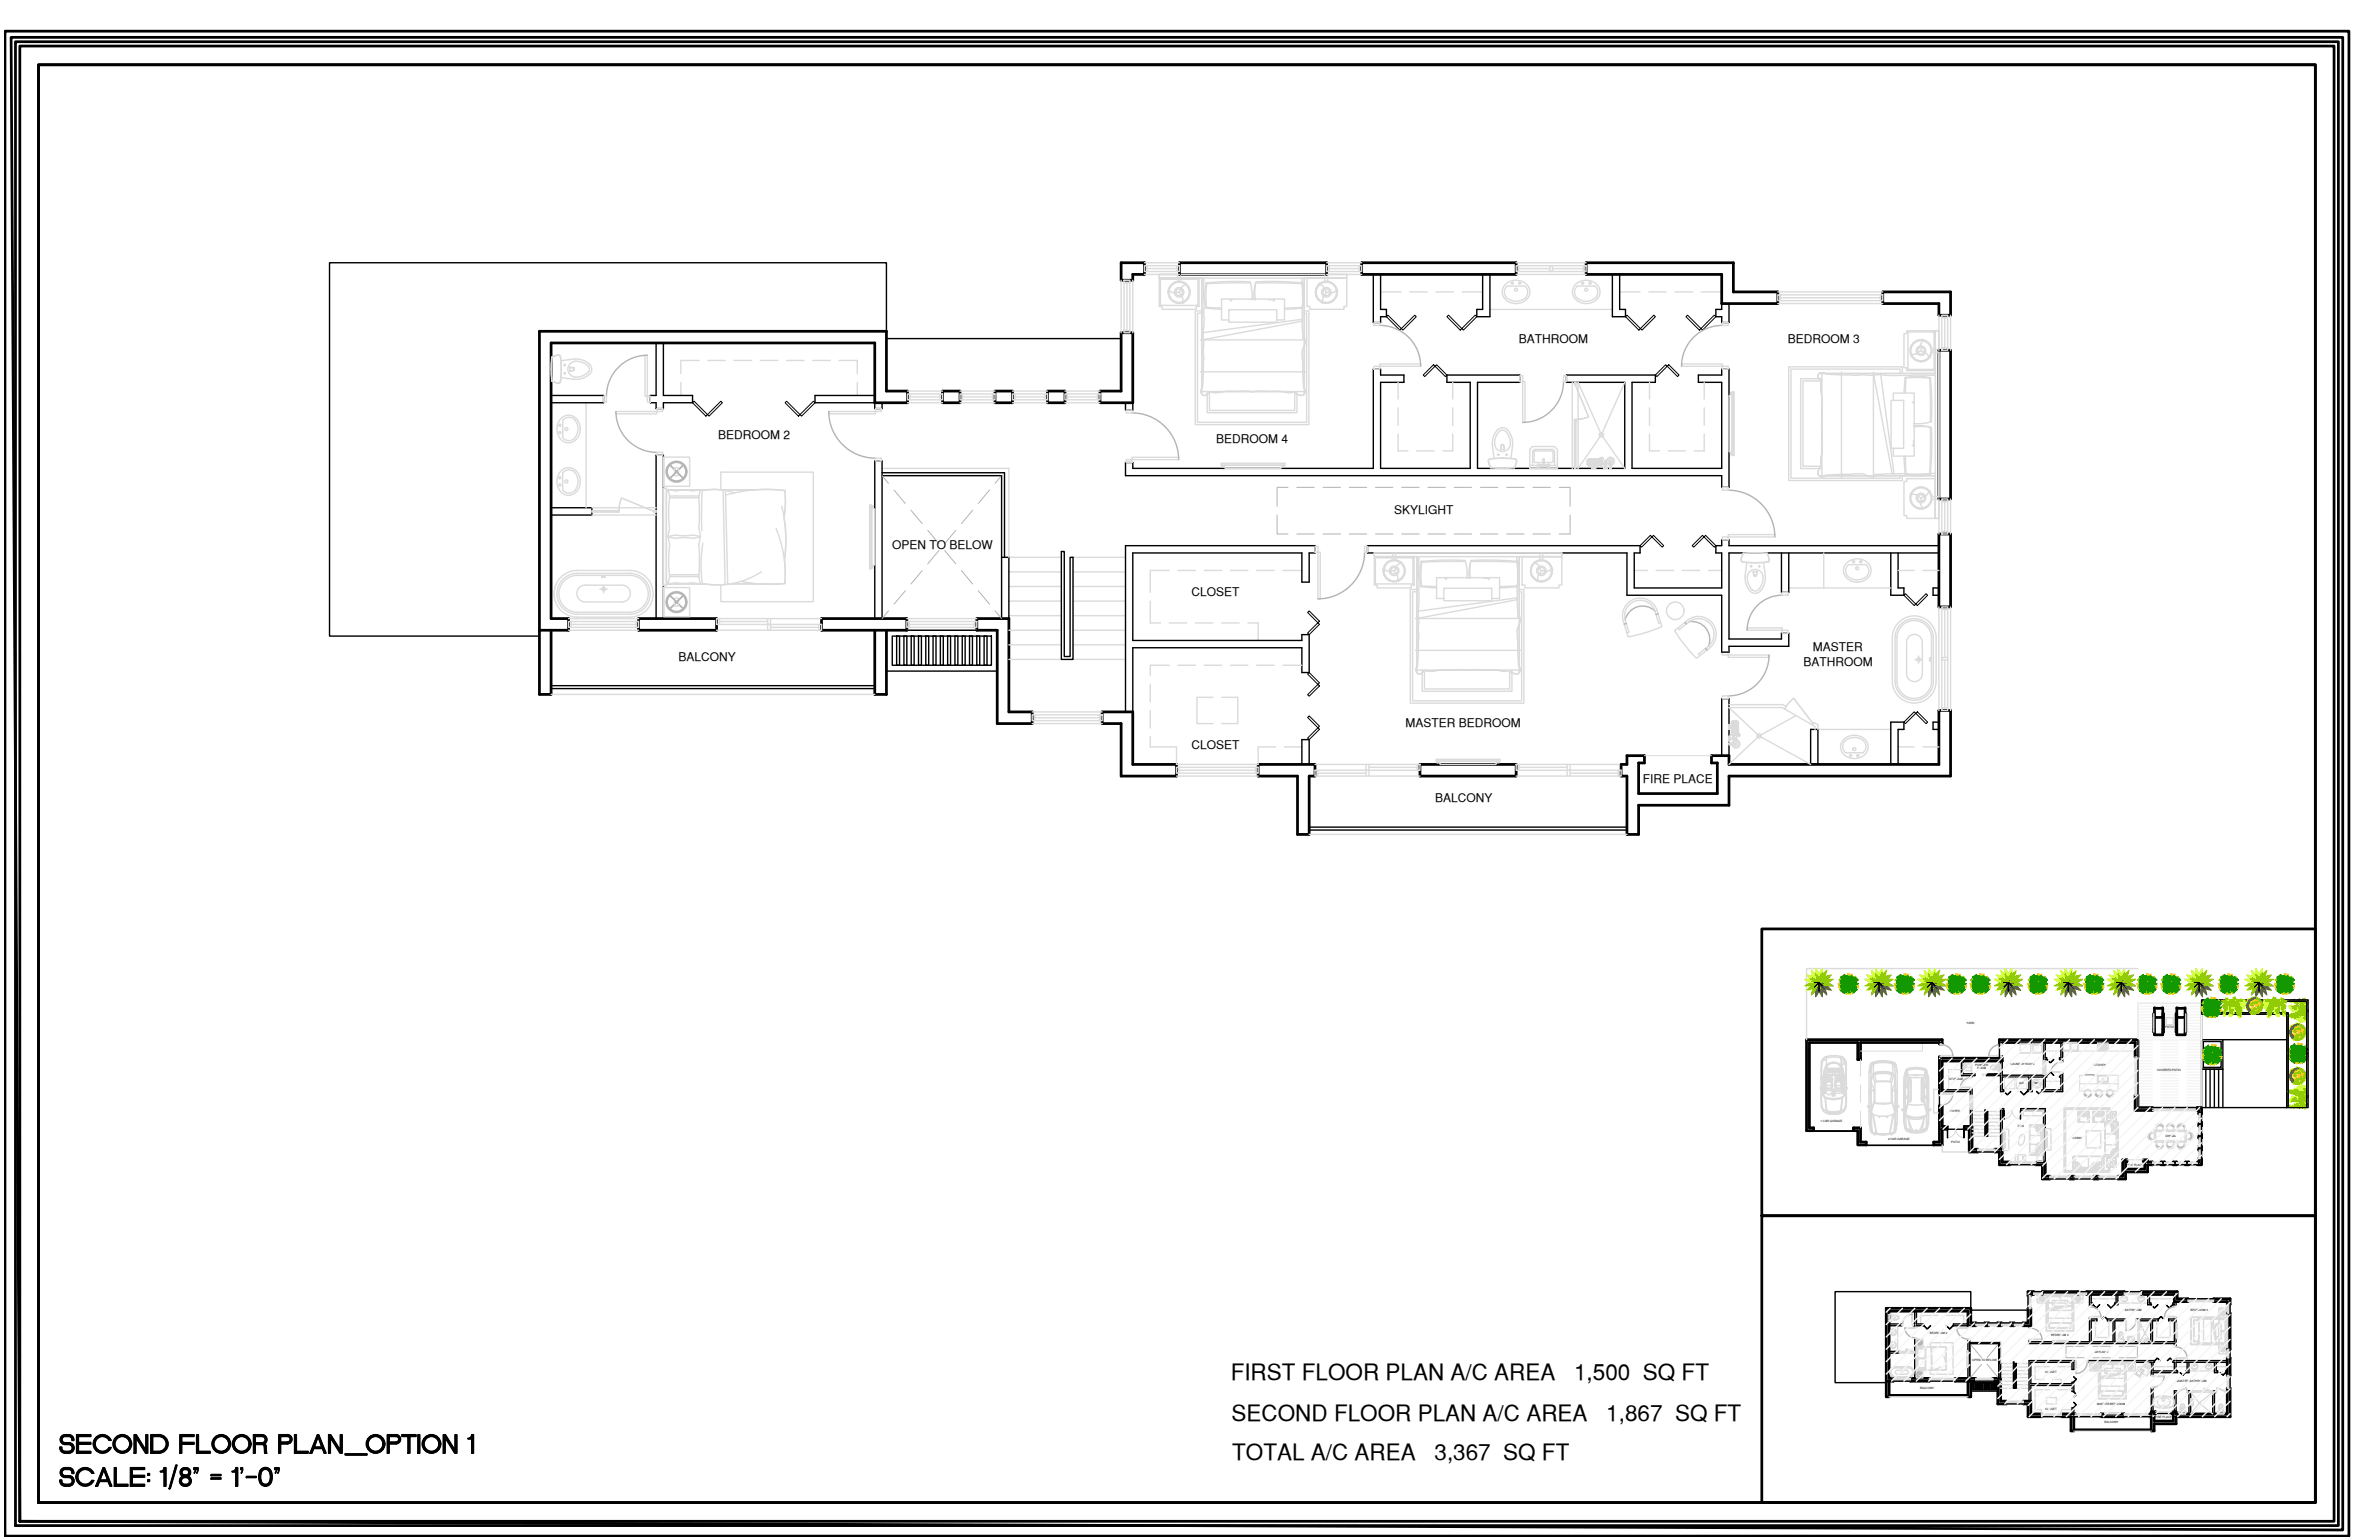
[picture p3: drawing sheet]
<svg xmlns="http://www.w3.org/2000/svg" width="432mm" height="279mm" viewBox="0 0 432 279" stroke-linecap="round" stroke-linejoin="round" font-family="sans-serif">
<defs><g id="words">
<g font-size="4.1">
<text x="223.4" y="250.4">FIRST FLOOR PLAN A/C AREA</text>
<text x="285.7" y="250.4">1,500 SQ FT</text>
<text x="223.5" y="257.8">SECOND FLOOR PLAN A/C AREA</text>
<text x="291.6" y="257.8">1,867 SQ FT</text>
<text x="223.7" y="264.8">TOTAL A/C AREA</text>
<text x="260.4" y="264.8">3,367 SQ FT</text>
</g>
<g font-size="2.2">
<text x="275.6" y="62.3">BATHROOM</text>
<text x="324.5" y="62.3">BEDROOM 3</text>
<text x="130.3" y="79.6">BEDROOM 2</text>
<text x="220.7" y="80.3">BEDROOM 4</text>
<text x="253" y="93.3">SKYLIGHT</text>
<text x="161.9" y="99.5">OPEN TO BELOW</text>
<text x="216.3" y="108.1">CLOSET</text>
<text x="123.1" y="119.9">BALCONY</text>
<text x="329" y="118.1">MASTER</text>
<text x="327.3" y="120.8">BATHROOM</text>
<text x="255.1" y="132">MASTER BEDROOM</text>
<text x="216.3" y="135.9">CLOSET</text>
<text x="298.2" y="142">FIRE PLACE</text>
<text x="260.5" y="145.5">BALCONY</text>
</g>
<g font-size=".5">
<text x="356.9" y="185.8">YARD</text>
<text x="393" y="186.6">PATIO</text>
<text x="353.8" y="195.9">STORAGE</text>
<text x="358.5" y="193.3">POWDER</text>
<text x="358.9" y="194">ROOM</text>
<text x="365" y="193.3">LAUNDRY ROOM</text>
<text x="366.5" y="196.6">A/C</text>
<text x="369.3" y="196.6">WH</text>
<text x="379.9" y="193.3">KITCHEN</text>
<text x="391.5" y="194.3">COVERED PATIO</text>
<text x="330.4" y="203.5">1 CAR GARAGE</text>
<text x="353.9" y="201.8">FOYER</text>
<text x="342.7" y="206.8">2 CAR GARAGE</text>
<text x="354.2" y="207.4">PATIO</text>
<text x="366.3" y="204.5">DEN</text>
<text x="376.2" y="206.7">LIVING</text>
<text x="393" y="206.3">DINING</text>
<text x="386" y="211.6">FIRE PLACE</text>
<text x="385.7" y="237.9">BATHROOM</text>
<text x="397.6" y="237.9">BEDROOM 3</text>
<text x="350.3" y="242.1">BEDROOM 2</text>
<text x="372.3" y="242.3">BEDROOM 4</text>
<text x="380.2" y="245.5">SKYLIGHT</text>
<text x="348.5" y="251.9">BALCONY</text>
<text x="358" y="247">OPEN TO BELOW</text>
<text x="371.2" y="249.1">CLOSET</text>
<text x="395.1" y="250.7">MASTER BATHROOM</text>
<text x="371.2" y="255.8">CLOSET</text>
<text x="380.7" y="254.9">MASTER BEDROOM</text>
<text x="391.2" y="257.3">FIRE PLACE</text>
<text x="382" y="258.2">BALCONY</text>
</g>
</g></defs>
<!-- layer: A-WALL -->
<g fill="none" stroke="#000" stroke-width=".5">
<path d="M203.5 47.7h4.2v2.1h-2.1v1h-2.1zM214.1 47.7h26.7v2.1h-26.7zM247.1 47.7h28.1v2.1h-28.1zM287.9 47.7h26.7v5.3h8.1v2.1h-10.2v-5.3h-24.6zM341.7 53h12.3v4.2h-2.1v-2.1h-10.2zM171.1 71h3.1v2.1h-3.1zM180.6 71h3.2v2.1h-3.2zM190.1 71h3.2v2.1h-3.2zM203.5 60.4h2.1v12.7h-6v-2.1h3.9zM351.9 63.5h2.1v27h-2.1zM351.9 96.9h2.1v13.2h-2.1zM97.9 114.3h5.3v-2.1h-3.2v-50h58.8v10.9h5.9v-2.1h-3.8v-10.9h-63v65.9h2.1v-11.7"/>
<path d="M115.9 112.2h14.2v2.1h-14.2zM149.1 112.2h15.5v2.1h-15.5zM158.8 114.3v11.7h2.1v-11.7M177.3 112.2h5.8v17h4.2v2.1h-6.3v-17h-3.7zM200 129.2h5.6v9.5h7.9v2.1h-10v-9.5h-3.5zM228.4 138.7h10.3v2.1h-1.1v10.6h-2.1v-10.6h-7.1zM257.7 138.7h17.5v2.1h-17.5zM295.3 137.1h3.2v1.3h-1.1v5.6h14.3v-5.6h-1.1v-1.3h3.2v1.6h38.1v-9.8h2.1v11.9h-40.2v5.3h-16.4v5.3h-2.1v-10.6h-1.1v-2.1h1.1zM327.9 188.6h24.6v.8h-.5v-.3h-14.3v3.1h-.5v-3.1h-8.8v15.5h.8v.5h-1.3zM352 191.7h.5v.3h10.4v-.3h.5v.8h-10.9v5.8h-.5zM362.9 188.6h25.2v3.1h-.6v-2.6h-24.1v.3h-.5zM387.5 198.7h.6v2.2h2.6v.6h-3.2z"/>
<path d="M336.4 204.6h1.3v2.6h1v.5h-1.5v-2.6h-.8zM352 200.6h.5v3.8h.9v.5h-.9v2.8h-1.5v-.5h1zM356.5 204.4h1.4v4.1h1.1v.5h-1.6v-4.1h-.9zM362.1 208.5h1.3v2.3h1.4v.5h-1.9v-2.3h-.8zM369.5 210.8h1.7v2.6h.9v.5h-1.4v-2.6h-1.2zM375.7 213.4h.8v.5h-.8zM380.1 213.4h.7v.5h-.7zM385.3 210.4h.8v.3h-.3v1.4h3.5v-1.4h-.3v-.3h.8v.4h.9v.5h-.9v1.3h-4v1.3h-1.4v-.5h.9zM392.2 210.8h.7v.5h-.7zM394.4 210.8h.7v.5h-.7zM396.6 210.8h.7v.5h-.7zM398.8 200.9h.8v1.2h-.5v-.6h-.3z"/>
<path d="M399.1 210.2h.5v1.1h-.8v-.5h.3zM399.1 208h.5v.7h-.5zM399.1 205.8h.5v.7h-.5zM399.1 203.6h.5v.7h-.5zM368.1 234.3h1v.6h-.5v.2h-.5zM368.1 237.4h.5v3.1h-1.4v-.5h.9zM370.7 234.3h6.5v.6h-6.5zM378.7 234.3h6.9v.6h-6.9zM388.7 234.3h6.5v1.3h1.9v.5h-2.4v-1.2h-6zM401.8 235.6h3v1.1h-.5v-.6h-2.5zM404.3 238.2h.5v6.6h-.5zM342.4 250.6h1.3v-.5h-.8v-12.2h14.3v2.6h1.5v-.5h-1v-2.6h-15.3v16h.5v-2.8"/>
<path d="M346.8 250.1h3.4v.5h-3.4zM354.8 250.1h3.8v.5h-3.8zM357.2 250.6v2.8h.5v-2.8M360.2 240h.8v.5h-.8zM361.7 250.1h1.4v4.1h1.1v.5h-1.6v-4.1h-.9zM362.5 240h.8v.5h-.8zM364.8 240h.8v.5h-.8zM367.3 254.2h1.3v2.3h1.9v.5h-2.4v-2.3h-.8zM374.2 256.5h2.5v.5h-.3v2.6h-.5v-2.6h-1.7zM381.3 256.5h4.3v.5h-4.3zM390.5 256.1h.7v.4h-.2v1.3h3.5v-1.3h-.3v-.4h.8v.4h9.3v-4.7h.5v5.2h-9.8v1.3h-4v1.3h-.5v-2.6h-.3v-.5h.3zM404.3 246.3h.5v3.2h-.5z"/>
</g>
<!-- layer: A-WALL-INT -->
<g fill="none" stroke="#000" stroke-width=".25">
<path d="M249.3 49.8v8.7h1.3v-1h1v-1.4h-1v-6.3M269.1 49.8v6.3h-1.1v1.4h2.4v-7.7M292.7 49.8v7.7h2.3v-1.4h-1v-6.3M312.5 55.1v1h-1.1v1.4h1.1v1h1.3v-3.4M100 71.7h9.6v1.4h-9.6M119.1 62.2v9.5h-1.1v1.4h1.1v1h1.3v-1h5.3v-1.4h-5.3v-9.5M158.8 71.7h-10.9v1.4h10.9v1h1.3v-1M204.3 73.1v1.3h1.3v-1.3M100 92.1h7.4v1.3h-7.4M204.3 83.9h1.3v1.1h43.7v-18h1.3v1h4.2v1.4h-4.2v15.6h16.3v-15.6h-4.3v-1.4h13.2v1.4h-7.6v15.6h26.7v-15.6h-10.6v-1.4h16.2v1.4h-4.3v15.6h16.3v-15.6h-4.2v-1.4h4.2v-1h1.3v21.4h-1.3v-2.1h-108.2zM351.9 99h-38.1v-1.1h-1.3v1.1h-1.1v1.3h1.1v6.4h-15.9v-6.4h1.1v-1.3h-49.5v1.3h47.1v7.7h17.2v10.3h1.3v-1h10.9v-2.4h-1.4v1h-9.5v-15.6h38.1M119.1 112.2v-29.6h1.3v29.6"/>
<path d="M158.8 112.2v-28.5h1.3v28.5M181.8 112.2v-11.1h1.3v11.1M323.3 100.3v7.2h1.4v-7.2M343.2 100.3v7.7h2.4v-1.3h-1.1v-6.4M351.9 106.7h-1v1.3h1M204.3 129.2v-30.2h34.4v1.3h-1.1v5.3h-1.3v-5.3h-30.7v15.9h30.7v-1.1h1.3v6.9h-1.3v-4.5h-30.7v11.7M236.3 138.7v-4.5h1.3v4.5M312.5 137.1v-10.3h1.3v10.3M328.6 138.7v-6.4h1.4v6.4M343.2 138.7v-7.7h2.4v1.3h-1.1v6.4M351.9 131h-1v1.3h1M352 192h10.9v-3.4h25.2v12.3h11.5v10.4h-9.8v1.3h-4v1.3h-15.1v-2.6h-7.8v-2.3h-5.5v-4.1h-5.4z"/>
<path d="M352.5 197.7h5.1v-.2h.3v1.3h-.3v-.8h-5.1M356 192.5v2.6h1.6v.3h.3v-.3h.6v-.3h-2.2v-2.3M363.1 192.5v2.3h-2.6l2.1 .1v.2h-2.1h2.6v2.9h.6v-.3h-.3v-2.3h4.9v2.3h-.3v.3h.8v-.3h-.2v-2.3h2.3v2.3h-.3v.3h3.8v-3.3h-.3v.4h-.3v.3h.3v2.3h-2.9v-2.3h.3v-.3h-.3v-.3h-.3v.3h-7.5v-2.6M370.9 189.1v3.4h.3v-.3h.3v-.3h-.3v-2.8M374.1 189.1v2.8h-.3v.3h.3v.4h.3v-3.5M399.6 188.6h3.9v5.4h-3.9zM399.6 181.4h19.3v19.5h-3.8v-16.9h-15.5zM399.6 194h3.9M399.9 181.7h18.8v19h-3.4v-17h-15.4zM399.9 189h3.2v4.7h-3.2zM357.6 204.4v-3.3h.3v3.3M363.1 208.5v-7.4h.6v.4h-.3v7"/>
<path d="M370.9 210.8v-9.3h-4.1v-.4h4.4v9.7M342.4 237.4h15.3v2.6h10.4v-5.7h27.1v1.3h9.6v21.4h-10.3v-.6h-3.5v.6h-22.9v-2.3h-5.5v-4.6h.2v-6.4h-5.3v6.9h-15.1zM347.5 237.9v2.3h-.2v.3h.2v.3h.3v-.3h1.3v-.3h-1.3v-2.3M379.2 234.9v2.1h.4v-.3h.2v-.3h-.2v-1.5M384.1 234.9v1.5h-.3v.3h.6v-1.8M389.8 234.9v1.8h.6v-.3h-.3v-1.5M394.7 236.1v.3h-.3v.3h.3v.3h.3v-.9M342.9 245.2h1.8v.3h-1.8M342.9 240.2h2.3v.3h-2.3M347.5 250.1v-7.3h.3v7.3M357.2 240.2h-2.6v.3h2.6v.3h.3v-.3M357.2 250.1v-7h.3v7"/>
<path d="M362.8 250.1v-2.7h.3v2.7M368.3 240.5v.3h.3v-.3M368.3 243.2h.3v.2h10.6v-4.4h.4v.3h1v.3h-1v3.8h3.9v-3.8h-1v-.3h3.2v.3h-1.8v3.8h6.5v-3.8h-2.6v-.3h3.9v.3h-1v3.8h4v-3.8h-1.1v-.3h1.1v-.3h.3v5.3h-.3v-.5h-26.4zM368.3 254.2v-7.4h8.4v.4h-.3v1.3h-.3v-1.3h-7.5v3.8h7.5v-.2h.3v1.7h-.3v-1.1h-7.5v2.8M376.1 256.5v-1.1h.3v1.1M390.5 256.1v-4.3h.3v4.3M394.7 256.1v-3.8h.5v.3h-.2v3.5M397 247.2v1.5h-.3v.3h.6v-1.8M397.3 256.5v-3.9h-.3v-.3h.6v4.2M401.6 256.5v-4.2h.6v.3h-.3v3.9M401.9 247.2v1.8h.6v-.3h-.2v-1.5M404.3 246.8h-9.3v-.2h-.3v.2h-.3v.4h.3v1.5h-3.9v-1.5h.2v-.4h-12v.4h11.5v2.3h.3v-.5h4.4v-.3h-.2v-1.5h9.3"/>
<path d="M404.3 252.3h-.3v.3h.3M404.3 248.7h-.3v.3h.3"/>
</g>
<!-- layer: A-FLOR-WDWK -->
<g fill="none" stroke="#dbdbdb" stroke-width=".25">
<path d="M250.6 53h3.7M255.9 53h3.2M260.6 53h3.2M265.4 53h3.7M294 53h3.7M299.3 53h3.1M304 53h3.2M308.8 53h3.7M123.6 69.4v2.3M126.9 65.4h-3.3v2.4M128.5 65.4h3.1M133.2 65.4h3.2"/>
<path d="M138 65.4h3.2M142.8 65.4h3.1M147.5 65.4h3.2M152.3 65.4h3.3v2.4M155.6 69.4v2.3M253.8 78.8v3h1.7M253.8 69.4v3M253.8 74v3.2M263.7 78.8v3h-1.8M263.7 69.4v3M263.7 74v3.2M299.4 78.8v3h1.8"/>
<path d="M299.4 69.4v3M299.4 74v3.2M309.3 78.8v3h-1.8M309.3 69.4v3M309.3 74v3.2M257.1 81.8h3.2M302.8 81.8h3.1M208.8 109.1v3.9h1.8M212.2 103.5h-3.4v4M212.2 113h3.2M213.8 103.5h3.2M217 113h3.2"/>
<path d="M218.6 103.5h3.1M221.7 113h3.2M223.3 103.5h3.2M226.5 113h1.9v3.2M228.1 103.5h3.2M232.9 103.5h3.4M296.6 103.5h2.4M300.6 103.5h3.2M305.4 103.5h3.1M310.1 103.5h2.4M344.5 103.5h2.9M349 103.5h2.9"/>
<path d="M208.8 133.7v1.8h4.7v3.2M208.8 124.1v3.2M208.8 128.9v3.2M212.2 120.7h-3.4v1.8M213.8 120.7h3.2M218.6 120.7h3.1M220.2 126.5h-3v4.8h3M221.7 126.5h3v4.8h-3M223.3 120.7h3.2M228.1 120.7h3.2M231.5 135.5h-3.1v3.2M232.9 120.7h3.4"/>
<path d="M233.1 135.5h3.2M344.5 135.5h2.9M349 135.5h2.9M371.2 196.2h.4M371.2 190.7h.4M371.9 196.2h.3M371.9 190.7h.3M372.5 196.2h.3M372.5 190.7h.3M373.1 196.2h.3M373.1 190.7h.3M373.7 196.2h.4"/>
<path d="M373.7 190.7h.4M351.7 238.7h-3.1v1.5M353.3 238.7h3.1v1.5M379.6 235.6h4.5M380.3 239.6v3.1h2.5v-3.1M390.1 235.6h4.6M391.5 239.6v3.1h2.4v-3.1M371.4 253.6h1.8v1.1h-1.8zM371.9 247.9h-2.5v2.4h1.6M371.9 252.1h-2.5v3.6h1.1v.8M372.6 250.3h1.6v.7M373.5 247.9h2.6"/>
<path d="M373.5 252.1h2.6M376.1 255.7h-1.9v.8M390.8 247.9h3.9M395 247.9h2M402.3 247.9h2"/>
</g>
<!-- layer: A-FLOOR -->
<path d="M160.1 85h23v16.1M100 126h58.8M237.6 151.4h57.7M388.1 175.7h-60.2v12.9M388.1 181.9h11.5v19h-11.5zM399.6 184v-2.1h-11.5v6.7M352.5 207.7v1.3h4.9M342.9 253.4h14.3M357.5 243.4h5.6v4M376.4 259.6h14.1" fill="none" stroke="#dbdbdb" stroke-width=".25"/>
<!-- layer: A-RAIL -->
<g fill="none" stroke="#000" stroke-width=".25">
<path d="M160.1 85.8h22.2v15.3M160.1 86.3h21.7v14.8M192.6 100.1h.6v19h1v-18h.6v18.5h-2.2zM100 124.9h58.8M100 124.4h58.8M237.6 150.6h57.7M237.6 150.1h57.7M360.3 201.4h.1v4.6h.3v-4.3h.1v4.5h-.5zM342.9 253.2h14.3M342.9 253h14.3M357.5 243.6h5.4v3.8M357.5 243.8h5.3v3.6"/>
<path d="M365.4 247.1h.2v4.6h.2v-4.3h.2v4.5h-.6zM376.4 259.4h14.1M376.4 259.3h14.1"/>
</g>
<!-- layer: ID-BATH -->
<g fill="none" stroke="#dbdbdb" stroke-width=".25">
<path d="M270.4 56.1h22.3M273.3 51.5a2.65 2.65 0 0 1 4.4 1.3 2.48 2.48 0 0 1-3.8 2 1.94 1.94 0 0 1-.6-3.3zM273.4 52.1l.2-.2h3.2a1.56 1.56 0 0 1 .4 1.7 1.56 1.56 0 0 1-1.5 1 2.15 2.15 0 0 1-2.6-1.4v-.6zM286 51.5a2.65 2.65 0 0 1 4.4 1.3 2.54 2.54 0 0 1-1.6 2.2 2.54 2.54 0 0 1-2.6-.5 1.89 1.89 0 0 1-.2-3zM286.3 51.9h3.2a1.53 1.53 0 0 1 .4 1.6 1.53 1.53 0 0 1-1.3 1.1 2.2 2.2 0 0 1-2.8-1.3 1.46 1.46 0 0 1 .5-1.4zM100.1 64.9l-.1 2.1 .1 2.1M100.1 69.1l.1 .1M100.1 64.8v.1M100.2 64.8l.6-.3a.66 .66 0 0 1 .9 .2l.2 1.8-.1 1.9a1.17 1.17 0 0 1-.2 1.1h-.5l-.9-.3M100.2 64.8h-.1M100.2 64.8l-.1 .1M101.7 64.7l-.1-.1a1.55 1.55 0 0 0-1.4 .3l-.1 2.1 .1 2.1a1.57 1.57 0 0 0 1.4 .3l.2-2-.1-2.7"/>
<path d="M101.8 76a2.05 2.05 0 0 1 2.3-.5 2.05 2.05 0 0 1 1.2 2 2.21 2.21 0 0 1-.7 2.3 2.21 2.21 0 0 1-2.4 .3 2.77 2.77 0 0 1-.4-4.1zM101.8 68.5l2.4 .3M102.4 67.7h.2M102.4 66.3h.2M102.5 66v.4M102.5 67.6v.3M103.4 66.7l.8 .1M103.4 67.3h.1M104.2 67.2l-.7 .1M104.2 67.1v.1M104.2 67.1h.1M104.2 66.8h.1"/>
<path d="M104.2 67.2l-.8 .1M104.2 66.8l-.7-.2-.1 .7M104.2 66.8v.4M104.3 65.1l-2.5 .4M104.3 65.1a3.1 3.1 0 0 1 3.1 1.6v.5a2.94 2.94 0 0 1-3.2 1.6M104.4 76.2a1.46 1.46 0 0 0-2.3 0v3.2a1.54 1.54 0 0 0 1.7 .4 1.54 1.54 0 0 0 1-1.3 2.6 2.6 0 0 0-.4-2.3M104.5 65.5a2.3 2.3 0 0 1 2.5 1.5 2.39 2.39 0 0 1-3 1.3 1.43 1.43 0 0 1-.9-1.5 1.43 1.43 0 0 1 1.4-1.3M106.4 73.1v19M271.8 78a1.25 1.25 0 0 1 1.8 0M271.8 78a4 4 0 0 0-.8 3.7l.2 1.5M273.3 78.3a2.74 2.74 0 0 1 .5 3.1 1.46 1.46 0 0 1-1.8 .4 1.46 1.46 0 0 1-.7-1.8 2.19 2.19 0 0 1 1.4-2l.6 .3M273.6 78a4 4 0 0 1 .8 3.7l-.2 1.5"/>
<path d="M285.4 69.4v15.6M286.4 69.4l4.3 9.5-4.3 6.1zM294.9 69.4l-4.2 9.5 4.2 6.1M101.8 85.5a2.05 2.05 0 0 1 2.3-.5 2.05 2.05 0 0 1 1.2 2 2.21 2.21 0 0 1-.7 2.3 2.21 2.21 0 0 1-2.4 .3 2.77 2.77 0 0 1-.4-4.1zM104.4 88.9a2.43 2.43 0 0 0-.6-3.6h-.9l-.8 .5v3.1a1.46 1.46 0 0 0 2.3 0M107.4 92.1h11.7M107.4 93.4h11.7M270.4 83.3h-.1a1.64 1.64 0 0 0 .2 1.5M270.4 83.3l2.3-.2 2.3 .2M270.5 83.3l2.2-.2 2.3 .2M270.5 83.3l-.2 .1a1.55 1.55 0 0 0 .3 1.4l2.1 .1 2.1-.1a1.5 1.5 0 0 0 .3-1.4l-.1-.1M270.5 84.8l.1 .1"/>
<path d="M270.6 84.9h.1M270.6 84.9l2.1 .1 2.1-.1M271.8 82.5h.3M272 82.4v.2M272.5 80.8h.4l.2 .7h-.7zM272.5 80.8l-.1 .8M272.6 80.8h-.1M272.6 80.8h.1M272.9 80.8h.1M272.9 80.8l.1 .8M273.3 82.5h.3M273.4 82.4v.2"/>
<path d="M274.9 84.9h-.1M274.9 84.8l-.1 .1M274.9 84.8v.1M275 83.3h.2a1.59 1.59 0 0 1-.3 1.5M277.7 81.5l.5-.5h4l.5 .5v3.5h-5zM277.7 84.4h5M278.2 84.4v-2.6l.3-.3h3.4l.3 .3v2.6M278.4 82.1l.3-.3h2.9l.3 .3M278.4 83.6l.3 .3h2.9l.3-.3M278.5 82.1v1.6M278.9 84.4h.3l.1-.2v.2l.2 .1h-.2l-.1 .2v-.2zM279.1 84.5v.5h.3v-.4h1.6v.4h.2v-.5"/>
<path d="M279.2 84.5h.1M279.2 84.3l-.1 .1M279.2 84.4h.1M279.3 84.4h.1M279.3 84.3h.7v-1h.3v1h.8M279.3 84.5h.1M280.8 84.4h.3v-.2v.2l.3 .1h-.3v.2v-.2zM281 84.5h.1M281.1 84.4h-.1M281.1 84.4h.1M281.1 84.3l.1 .1M281.2 84.5h-.1"/>
<path d="M281.9 82.1v1.6M288.2 84.2l.1 .2h.9M288.2 83.6l.2-.2h1.8l.2 .2-.1 .7-.2 .1h-.7v.1M288.2 83.6v.6M288.3 83.4v1M288.4 83.4v1M288.5 83.4v1M288.6 83.4v1M288.7 83.4v1M288.8 83.4v1M288.9 84.9v.1h.7v-.1M288.9 84.9h.7"/>
<path d="M288.9 83.4v1M288.9 84.9h.1M289 83.4v1M289.1 84.8l-.2 .1h.7l-.1-.1M289.1 84.8h.4M289.1 84.8h.1M289.1 83.4v1M289.1 84.8h.3M289.1 83.4v1.4M289.1 84.2l.2-.2 .1 .2M289.2 84.9l-.2 .1h.6M289.2 84.9h.1"/>
<path d="M289.2 84.6v.3M289.2 84.6h.1M289.2 83.4v1M289.3 84.3l.1 .1M289.3 84.3l-.2 .1M289.3 84.9h.1M289.3 84.9h-.1M289.3 83.4v1M289.3 84.6l.1 .3M289.4 84.5l-.1 .1M289.4 84.9l.2 .1M289.4 84.5h.7l.3-.2a.94 .94 0 0 0-.1-1h-2.1a.92 .92 0 0 0 0 1.2l1 .1"/>
<path d="M289.4 83.4v1.4M289.4 84.8h.1M289.4 83.4v1M289.5 84.8h.1M289.6 85h.1M289.6 83.4v1M289.6 84.9h.1M289.7 83.4v1M289.8 83.4v1M289.9 83.4v1M290 83.4v1M290.1 83.4v1"/>
<path d="M290.2 83.4v1M290.4 83.3l.2-.1 .3 .1M290.4 83.1h.5M290.4 83.3l.1 .3M290.4 83.3v-.1a.3 .3 0 0 1 .3-.1 .3 .3 0 0 1 .2 .2M290.4 83.5l.2-.2 .3 .2M290.5 84.2v.1M290.5 83.7h.1M290.5 83.6l.3 .1h-.2h-.1M290.5 84l.1 .2 .2-.1-.2 .1zM290.5 84h.3M290.5 83.6l.1 .6 .2-.1v-.5"/>
<path d="M290.5 84.3h.1M290.5 83.6h.1M290.5 83l-.1 .1M290.5 83h.1M290.6 83h.1M290.6 84.4v.3M290.6 84.7h.1M290.6 83l.3 .1M290.7 84.6l-.1 .1M290.7 84.4v.2M290.8 84v.2h-.3h.2l.1-.1M290.8 83.6h.1"/>
<path d="M290.8 84h.1M290.8 84.1v.1h.2M290.8 84.2l-.3 .1M290.8 84.1h.2M290.9 83.5l-.2 .1M290.9 83.1h.1M290.9 83.3v.2M291 84.1v.2M291 84.1h.1M291 84.3h.1M291.1 84.9h.6M291.1 84.9h.1"/>
<path d="M291.1 85h.1M291.2 84.7h.1M291.2 84.7h.3M291.2 84.7l-.1 .2h.6l-.2-.2M291.3 83.7v.1M291.3 84.7h.2M291.3 84.7h.1M291.3 83.9v.2h-.2v.2h.2M291.3 83.9h.2M291.3 83.9h.1M291.3 83.8h.2M291.3 84.3v.4"/>
<path d="M291.3 83.8v.1M291.4 84.9h.1M291.4 83.8v.1M291.4 84.3v.4M291.5 83.9h.1M291.5 83.9v.2M291.5 84.7h.1M291.5 83.6h-.2l-.1 .1M291.5 83.7h.1M291.5 83.7v.1M291.5 83.6v.1M291.7 84.9h.1"/>
<path d="M291.7 85h.1M291.7 84.9v.1h-.6M292.1 84.6h.4v.4h-.4zM292.2 84.4a.72 .72 0 0 1-.5-1.1 .72 .72 0 0 1 1.2 0 .72 .72 0 0 1-.5 1.1M292.2 84.1a.46 .46 0 0 1-.3-.7 .46 .46 0 0 1 .8 0 .46 .46 0 0 1-.3 .7M292.2 83.6l.2 .1v.9h-.2zM102.4 105.4a3.3 3.3 0 0 1 2.3-1h9.7a3.4 3.4 0 0 1 3.3 3.3 3.4 3.4 0 0 1-3.3 3.4h-9.7a3.3 3.3 0 0 1-3-2.1 3.3 3.3 0 0 1 .7-3.6zM104.7 104h9.7M104.7 104a3.7 3.7 0 0 0-3.6 3.7 3.7 3.7 0 0 0 3.6 3.7h9.7M105.3 106.5l.8-.3h6.9a1.53 1.53 0 0 1 1.4 1.5 1.53 1.53 0 0 1-1.4 1.5h-6.9a1.53 1.53 0 0 1-1.3-1.1 1.53 1.53 0 0 1 .5-1.6zM108.9 106.9h1.3M109.2 104.7l.3 .1 .3-.1"/>
<path d="M109.6 106.2v1.4M109.8 104.6v.1M109.8 104.5a.36 .36 0 0 0-.6 .2M114.4 104a3.7 3.7 0 0 1 3.6 3.7 3.7 3.7 0 0 1-3.6 3.7M114.4 103.5a4.2 4.2 0 0 1 4.1 4.2 4.2 4.2 0 0 1-4.1 4.3M114.4 103.5h-9.7a4.2 4.2 0 0 0-4.1 4.2 4.2 4.2 0 0 0 4.1 4.3h9.7M316.4 100.5l-.2 .5a.61 .61 0 0 0 .1 .9l3.6 .1a1.19 1.19 0 0 0 1.2-.3v-.1M316.4 100.5l2.2-.2 2.1 .2M316.5 100.4h-.1a1.91 1.91 0 0 0-.3 1.5l1.6 .2h2.3a1.22 1.22 0 0 0 1.1-.3l.1-.2M316.5 100.4l2.1-.1 2.1 .1M316.5 100.4h-.1M317.1 102.1l-.4 2.4"/>
<path d="M317.4 103.9a1.46 1.46 0 0 1 1.9-.4 1.46 1.46 0 0 1 .7 1.7 2.24 2.24 0 0 1-1.4 2 2.31 2.31 0 0 1-1.5-2.5zM317.6 102.7h.4M317.9 102.7v.2M318.2 103.7h.7l-.1 .7h-.4zM318.3 103.7l.1 .7M318.3 103.7v.1M318.4 104.4h.1M318.4 104.5h.1M318.7 104.4v.1M318.7 104.4h.1M318.9 103.7l-.2 .7M319.2 102.7h.3"/>
<path d="M319.3 102.6v.3M320.1 102.1a10.5 10.5 0 0 1 .2 3.8l-.2 .5a1.48 1.48 0 0 1-2.3 1l-.5-.6-.4-.8-.2-1.5M320.7 100.4h.1M320.8 100.5l.3 1.1M320.8 100.4l.3 1.2M331 106.7h12.2M335.2 102.1a2.64 2.64 0 0 1 4.4 1.2 2.48 2.48 0 0 1-3.7 2 1.94 1.94 0 0 1-.7-3.2zM338.7 102.4a1.56 1.56 0 0 1 .4 1.8 1.56 1.56 0 0 1-1.5 1 2.14 2.14 0 0 1-2.6-1.4v-.6l.5-.8h3.2M344.7 112.9a4 4 0 0 1 4.2-.9 4 4 0 0 1 2.5 3.6v8.1a4 4 0 0 1-4 3.9 4 4 0 0 1-3.9-3.9v-8.1a4 4 0 0 1 1.2-2.7zM345 113.2a3.5 3.5 0 0 1 3.7-.7 3.5 3.5 0 0 1 2.2 3.1v8.1a3.5 3.5 0 0 1-3.5 3.4 3.5 3.5 0 0 1-3.4-3.4v-8.1a3.5 3.5 0 0 1 1-2.4zM346.4 115.6a1.43 1.43 0 0 1 1.5-.4 1.43 1.43 0 0 1 1 1.2v5.9a1.43 1.43 0 0 1-1.4 1.4 1.43 1.43 0 0 1-1.4-1.4v-5.9zM347.6 119.7h1.3"/>
<path d="M348.2 119v1.3M350.3 119.3a.28 .28 0 0 1 .2 .3 .28 .28 0 0 1-.2 .3zM313.8 131.6v.7M313.8 134.8h.3v.4h-.3zM313.8 131.7v.6M313.8 133.7v.7M313.8 132.3h.1M313.8 131.6h.1M313.8 134.4h.1M313.8 133.7h.1M313.8 131.7h.1M313.8 131.7l.1 .2h.3"/>
<path d="M313.8 138.7l5.5-5.2 9.3 5.2M313.8 128.4l5.5 5.1 6.7-3.7M313.8 131.9h.1M313.8 132v.3M313.8 131.6v.4M313.8 133.8h.1M313.8 133.8v.6M313.8 131.9v.1M313.8 132h.1M313.9 134.1h.1M313.9 131.6v.7M313.9 133.8h.1"/>
<path d="M313.9 133.8v.6M313.9 132.3h.1M313.9 131.6h.1M313.9 133.7h.1M313.9 133.7v.1M313.9 134.4h.1M313.9 131.6l.1 .2M313.9 133.8l.2 .1M314 132.2h.1M314 131.8h.1M314 132.2l-.1 .1M314 131.8v.4"/>
<path d="M314 131.8h1.4M314 132.1h.1M314 131.8v.3M314 132.1h1.4M314 133.9h.1M314.1 134.2l-.2 .2M314.1 134.2h-.1M314.1 134.2h.1M314.1 133.9h.1M314.1 133.9v.3M314.1 134.1h.4M314.1 134h.4"/>
<path d="M314.1 133.3v.1M314.1 134.9h1l.1 .1-.1 .1h-1zM314.1 133.4h.3M314.2 132l.1 1a.94 .94 0 0 0 1 .1l.2-.3M314.2 132h-.3l-.1 .3M314.2 131.9v.1M314.3 131.1l.3-.2h.5l.3 .1v1.8M314.3 132.8l.3 .3 .7-.1 .1-.2M314.3 131.1l.1 .9M314.3 132.1h1.1M314.3 132.3h1.1M314.3 131.6h1.1"/>
<path d="M314.3 131.7h1.1M314.3 132.2h1.1M314.3 132.7h1.1M314.3 131.8h1.1M314.3 131.4h1.1M314.3 131.3h1.1M314.3 131.2h1.1M314.3 132.6h1.1M314.3 132.5h1.1M314.3 131.5h1.1M314.3 132.4h1.1M314.4 131.1h1"/>
<path d="M314.4 132.9h1M314.4 131h1M314.4 134.9a.72 .72 0 0 1 1.1-.5 .72 .72 0 0 1 0 1.2 .72 .72 0 0 1-1.1-.5M314.4 133.3h-.3M314.4 132l-.1 .8h1.1M314.4 132h1M314.4 131.9h1M314.5 133.2h.1M314.5 133.2v.3M314.5 133.2l.2 .2M314.5 133.7l.2 .1v.2h.2M314.5 133.7h.2"/>
<path d="M314.5 133.7h.1M314.5 133.5h.1M314.5 133.5v.2M314.6 133.2l-.1 .2h.3M314.6 131.8l.1 .2-.1 .1M314.6 133.5h.1M314.6 134.9a.46 .46 0 0 1 .8-.3 .46 .46 0 0 1 0 .8 .46 .46 0 0 1-.8-.3M314.7 133.3v.1zM314.7 133.5v.2M314.7 133.7h.1M314.7 133.7l-.2 .1v.2M314.7 134.2h.2"/>
<path d="M314.7 133.4h.1M314.8 133.2l-.1 .2M314.9 134h.1M314.9 134.2h.1M314.9 134v.2M314.9 134.1h.1M315.1 134.2h.1M315.1 133.9l-.1 .1 .1 .2M315.1 133.9h.1M315.1 133.4h.1M315.1 133.2l-.1 .1 .1 .1M315.2 133.4l.1 .2"/>
<path d="M315.2 133.2l-.1 .1 .1 .1M315.2 133.2h.1M315.2 133.4h.1M315.2 133.2l.1-.1h.3v.5h-.3M315.2 133.2l-.6 .1v.1h.6M315.2 133.2v.1M315.2 133.9h.1M315.2 133.9v.3M315.3 133.1l.1 .2-.1 .3M315.5 133.1v-.1a.3 .3 0 0 1 .2 .3 .3 .3 0 0 1-.2 .3M315.5 131.1v-.2a.93 .93 0 0 0-1.1-.1l-.1 .1-.1 1M315.5 131.1v1.7"/>
<path d="M315.6 133.6h.1M315.6 133.1v.5M315.7 133.1v.1M315.7 133.5v.1M315.7 133.2h.1M315.7 133.5h.1M315.7 133.3h.1M315.7 133.2v.1M315.8 133.3l-.1 .2M315.8 133.3h.1M323.9 128.6l5.1 2.9M330 132.3h13.2"/>
<path d="M334.6 134.2a2.62 2.62 0 0 1 4.5 1.2 2.58 2.58 0 0 1-1.7 2.1 2.58 2.58 0 0 1-2.7-.6 1.88 1.88 0 0 1-.1-2.7zM334.8 134.4a2.36 2.36 0 0 1 3.8 .7 1.46 1.46 0 0 1-.4 1.5h-3.2a1.46 1.46 0 0 1-.1-2.2M344.3 123.7a3.1 3.1 0 0 0 3.1 3 3.1 3.1 0 0 0 3.2-3M344.3 123.7v-8.1a3.1 3.1 0 0 1 3.1-3 3.1 3.1 0 0 1 3.2 3v8.1M356.4 193l.1 1.4zM356.4 193.7h.1M356.6 193.9l.1 .1zM356.6 193.2h.1M356.6 194.1h.1M356.6 194h.1M356.6 193.3h.1M356.6 193.3l.1 .1v-.1"/>
<path d="M356.6 193.2v.1M356.6 193.3v.1l.1-.1M356.6 193.6v.1M356.6 193.6h.1M356.6 194v.1M356.7 193.6h.1M356.7 193.6l-.1 .1h.1M356.7 193.7h.1M356.7 194v.1M356.7 193.3h.1M356.7 193.9v.1M356.7 193.9l-.1 .1"/>
<path d="M356.7 194h.1M356.7 193.6v.1M356.7 193.2h.1M356.7 194.1h.1M356.7 193.2v.1M356.7 193.9h.1M356.7 193.7h-.1M356.8 193.7h.2M356.8 193.7h-.1M356.8 193.6h.2M356.8 193.6l.1-.5h.8v1.2h-.8l-.1-.6M357 193.6v.1"/>
<path d="M357 193.6h.1M357 193.7h.1M357.9 192.5v2.3M362 194a.36 .36 0 0 0 .3-.5 .36 .36 0 0 0-.5-.2l-.3 .2-.1 .2 .6 .3M362.1 193.6v.1M362.1 193.7h.2M362.1 193.6h.1M362.1 193.7h.1M362.2 193.6h-.1M362.2 193.6h.1M362.3 193.6h.1M362.3 193.6v.1h-.2"/>
<path d="M362.5 193.5h.1M362.5 193.8h.1M362.5 193.4v.1M362.5 193.8v.1M362.6 193.7l.1 .5M362.7 193.3a1.02 1.02 0 0 0-1.4 .4 1.02 1.02 0 0 0 1.4 .3M362.7 193.1l-.1 .6M362.7 194.2l.1 .1M362.7 193.1v.6M362.8 193l-.1 .1M362.8 193l.2 .1M363 193.1l.1 .1"/>
<path d="M363 194.2l-.2 .1M363.1 194.2l-.3 .1M363.1 193.1h.1M363.1 193.1v.6M363.1 194.2h.1M363.1 193.7v.5M342.9 239.6h.1M342.9 238.5v1.1M342.9 238.5h.1M342.9 238.5l.4-.1v.6M343.3 239v.6h-.4M343.3 238.7a1.01 1.01 0 0 1 1.4 .3l-.1 .3a1.25 1.25 0 0 1-1.3 .1"/>
<path d="M343.5 239.2h.1M343.5 238.9h.1M343.5 238.8v.1M343.5 239.2v.1M343.7 239.1h.1M343.7 239h.1M343.7 239h.2M343.7 239v.1M343.8 238.8l.4-.1 .4 .3a.45 .45 0 0 1-.5 .4 .45 .45 0 0 1-.4-.5zM343.9 239.1h-.2M343.9 239h.1M343.9 239.1h.1"/>
<path d="M343.9 239v.1M384.4 236.4h5.4M385.1 235.5l.8-.1 .1 .1a.49 .49 0 0 1-.4 .5 .49 .49 0 0 1-.5-.5zM385.1 235.3a.59 .59 0 0 1 .9-.1 .59 .59 0 0 1-.1 .9 .59 .59 0 0 1-.8-.2l-.1-.3zM388 239.6v3.8M388.2 235.3a.59 .59 0 0 1 .9-.1 .59 .59 0 0 1-.1 .9 .59 .59 0 0 1-.8-.2l-.1-.3zM388.3 235.4h.7l.1 .1a.49 .49 0 0 1-.4 .5 .49 .49 0 0 1-.5-.5zM388.3 239.6l1 2.3-1 1.5zM390.4 239.6l-1.1 2.3 1.1 1.5M343.3 248.3l.7-.4h2.4a1.04 1.04 0 0 1 1 1.1 1.04 1.04 0 0 1-1 1h-2.4a1.03 1.03 0 0 1-.9-.6 1.03 1.03 0 0 1 .2-1.1zM343.3 241.2a.54 .54 0 0 1 .8 .1 .54 .54 0 0 1-.1 .8 .54 .54 0 0 1-.7 0 .7 .7 0 0 1 0-.9zM343.3 243.5a.55 .55 0 0 1 .8 .2 .55 .55 0 0 1-.1 .7 .55 .55 0 0 1-.7 0 .72 .72 0 0 1 0-.9z"/>
<path d="M343.4 248.3l.6-.2h2.4a.91 .91 0 0 1 .9 .9 .91 .91 0 0 1-.9 .9h-2.4a.9 .9 0 0 1-.8-.6 .9 .9 0 0 1 .2-1zM343.4 243.6l.1-.1a.49 .49 0 0 1 .6 .5 .49 .49 0 0 1-.6 .5l-.1-.1zM343.9 242.1a.56 .56 0 0 0-.2-.9l-.3 .1v.8l.2 .1 .3-.1M344 248.2a.82 .82 0 0 0-.8 .8 .82 .82 0 0 0 .8 .8M344 248.2h2.4a.82 .82 0 0 1 .8 .8 .82 .82 0 0 1-.8 .8h-2.4M344.4 248.6a.38 .38 0 0 0-.4 .4 .38 .38 0 0 0 .4 .3h1.6a.38 .38 0 0 0 .4-.3 .38 .38 0 0 0-.4-.4M344.4 248.6h1.6M344.4 240.5v4.7M344.7 245.2h2.8M344.7 245.5h2.8M345 248.8h.4M345.1 248.2h.1"/>
<path d="M345.2 248.2h-.1M345.2 248.2h.1M345.2 248.6v.3M345.3 248.2h.1M345.3 248.2h-.1M384.4 243v.4M384.4 243.4h.1M384.4 243.4h1.1M384.7 242.8h.1M384.8 242.8h.1M384.8 241.8h.1a.44 .44 0 0 1 .4 .4 .44 .44 0 0 1-.5 .4l-.2-.3zM384.9 242.6h.1"/>
<path d="M384.9 242.4v.2M384.9 242.4h.1M385 243h-.6v.4M385 243h-.6M385 243h.6l-.1 .4M385 242.4v.2M385 242.4h.1M385 242.6h.1M385.1 242.8v.1M385.4 242.4l-.1-.5-.2-.2a.74 .74 0 0 0-.5 1.1v.2M385.4 242.4l-.1 .6M385.5 243.4h.1"/>
<path d="M385.5 243v.4M386.2 242.6l.1-.1h1l.1 .1v.8h-1.2zM386.2 243.3h1.2M386.3 243.3l.1-.7h.8l.1 .7M386.3 243.1l.8 .1M386.4 242.7v.4M386.4 242.6l-.1 .1M386.4 242.7h.7M386.5 243.3h.1zM386.5 243.3v.1l.1-.1 .4 .1v-.1M386.5 243.3h.1M386.6 243.3h.1"/>
<path d="M386.6 243.3h.1l.1-.3v.3h.2M386.9 243.3h.2zM387 243.3h.1M387.1 242.6v.6M388.8 243v.3M388.8 243.3h.2M388.8 243h.4M388.9 243v.3M388.9 243.4h.2M388.9 243.4h.1M389 243.4h.1M389 243v.4"/>
<path d="M389 243.2h.1M389 243.4h-.1M389 243.3h.1M389 243.3v.1M389 243.3h.2M389 243v.3M389.1 243.4h.1M389.1 243v.3M389.2 243v.3M389.2 243l.1 .1M389.3 243h.1M389.3 243v.1"/>
<path d="M389.3 243.2l-.1 .1M389.3 243.1h.1M389.3 243.1l-.6-.1 .1 .3M389.3 243.2h.1M389.3 243.3h.1M389.3 243.1v.2M389.3 243.3v.1M389.4 243.2h.1M389.4 243.1h.1M389.4 243.2l-.1 .1M389.4 243.1h-.1M389.4 243.1v.1"/>
<path d="M389.4 243h.1M389.4 243.3h.1M389.4 243v.1M389.4 243.4h.1M389.4 243.4h.2M389.4 243.2v.1M389.5 243.1h.1M389.5 243.4h.1M389.5 243.4h-.1M389.5 243.2h.1M389.5 243.1v.1M389.5 243.2h-.1"/>
<path d="M389.5 243.3v.1M389.6 243.4h.1M389.7 243.3l.1 .1zM389.7 243.3l-.1-.2 .1-.2 .2 .2-.1 .2M389.7 243.2l-.1-.1 .1-.1 .1 .1v.1M389.7 243.1l.1 .2zM391 253.7a3.7 3.7 0 0 1 3.1-.2 1.06 1.06 0 0 1 .5 1.3 1.06 1.06 0 0 1-1.3 .6 2.72 2.72 0 0 1-2.3-.4 1.36 1.36 0 0 1 0-1.3zM391.1 253.7a3.4 3.4 0 0 1 2.8-.2 .99 .99 0 0 1 .6 1.2 .99 .99 0 0 1-1.2 .7 2.68 2.68 0 0 1-2.3-.4l-.1-.8zM391.7 253.9a1.97 1.97 0 0 1 1.9-.1 .77 .77 0 0 1 .2 1 .77 .77 0 0 1-.9 .3 1.18 1.18 0 0 1-1.2-.3l-.1-.5zM392.7 255.4v.1M392.7 255.5h.1M392.8 255.5h.1"/>
<path d="M392.8 255.4v.1M395.5 256.2l.1 .3M395.6 256.1l-.1 .1M395.6 256.5h.1M395.8 256.1a1.01 1.01 0 0 1 .3-1.4 1.02 1.02 0 0 1 .4 1.4M395.9 255.9h.1M396 255.9h.1M396 254.9l.1-.1a.45 .45 0 0 1 .4 .5 .45 .45 0 0 1-.5 .4l-.2-.3zM396 255.7h.1M396.1 255.7h.1M396.1 255.5l-.1 .2M396.1 255.5v.2"/>
<path d="M396.1 255.5h.1M396.1 256.1h-.5M396.1 256.1h.6M396.2 255.5v.2M396.2 255.5h.1M396.2 255.7h.1M396.3 255.9h.1M396.3 255.9v.1M396.7 256.5h-.1M396.7 256.5h-1.1M396.7 256.5h.1M396.7 256.1v.4"/>
<path d="M397.3 248.7h4.6M397.6 254v.2M397.6 254.8l.1 .1zM397.6 254.1h.1M397.6 256.5l1.6-1.9 2.4 1.9M397.6 252.6h4l-2.4 2zM397.6 252.3h4M397.6 254.6v.1M397.6 254.1v.1M397.6 254h.1M397.6 254v.1M397.6 254.6h.1"/>
<path d="M397.6 254.2h.1M397.6 254.7h.1M397.6 254l.1 .1M397.7 254.2h-.1M397.7 254.1h.1M397.7 254.1v.1M397.7 254.1h.3M397.7 254.2h.1M397.7 254.7h.1M397.7 254.6v.1M397.7 254.6h.1M397.7 254.4v.1"/>
<path d="M397.7 254.4h.1M397.7 254.8l.3 .1zM397.7 254.1l-.1 .1M397.7 254.3h.3M397.8 254.1h-.1M397.8 253.9v.2M397.8 254.2v.1M397.8 254.2h.2M397.8 254h.2M397.8 254.3h.2M397.8 253.9h.2M397.8 254.8l.1-.1 .2 .2-.2 .1-.1-.1"/>
<path d="M397.8 254.4h.1M397.8 254.4v.1M397.8 254.6h.1M397.8 254.6h-.1M397.8 254.5h.1M397.8 254.5v.1M397.8 254.4l.1 .1M397.8 254.1v.1M397.8 253.8l-.1 .1M397.8 253.8v.6M397.8 253.8h.1M397.8 254.8h.1l.1 .1-.1 .1-.1-.1"/>
<path d="M397.8 254.5h.2M397.8 254.7h.1M397.9 254.4v.1M397.9 254.5h.1M397.9 254.4h.1M397.9 254.6h.1M397.9 247.6a.59 .59 0 0 1 .8-.1 .59 .59 0 0 1 .1 .8 .59 .59 0 0 1-.9 0 .46 .46 0 0 1 0-.7zM397.9 254.6v.1M397.9 254.7h.1M397.9 247.7h.8l.1 .1a.49 .49 0 0 1-.5 .6 .49 .49 0 0 1-.5-.6zM397.9 253.8l.1 .1-.1 .5M397.9 253.8l.1 .1"/>
<path d="M397.9 254.4h-.1M398 254.6h.1M398 254.6v.1M398 254.7h.1M398 254.4h.1M398 254.4l-.1 .1M398 254.4h-.1M398 254.4v.1M398 254.5h.1M398 254.1l-.3 .1M398 253.9v.4M398.1 254.5h.1"/>
<path d="M398.1 254.4v.1M398.1 254.4h.1M400.4 247.6a.56 .56 0 0 1 1 0 .56 .56 0 0 1-.5 .9 .51 .51 0 0 1-.5-.3 .51 .51 0 0 1 0-.6zM400.5 247.7h.8l.1 .1a.48 .48 0 0 1-.5 .6 .48 .48 0 0 1-.5-.6zM402.5 256.1l.1 .4M402.6 256.5h.1M402.6 256.5h1M402.9 255.9h.1M402.9 255.9v.1M402.9 254.9l.1-.1a.45 .45 0 0 1 .4 .5 .45 .45 0 0 1-.5 .4l-.1-.3zM403 255.7v-.2v.2M403 255.7h.2"/>
<path d="M403 255.7h.1M403.1 255.5h.1M403.1 256.1h-.6M403.1 256.1h.6M403.1 256.1h.5M403.1 255.5l.1 .2M403.2 255.7h.1M403.2 255.9h.1M403.3 255.9h.1M403.5 256.1a1.01 1.01 0 0 0-.4-1.4l-.2 .1a1.23 1.23 0 0 0-.2 1.3M403.6 256.5h.1M403.6 256.1v.4"/>
<circle cx="274.5" cy="51.4" r=".2"/>
<circle cx="275.2" cy="52.6" r=".27"/>
<circle cx="275.8" cy="51.4" r=".2"/>
<circle cx="287.2" cy="51.4" r=".2"/>
<circle cx="287.9" cy="52.6" r=".27"/>
<circle cx="288.6" cy="51.4" r=".2"/>
<circle cx="101.6" cy="78.5" r=".2"/>
<circle cx="101.6" cy="77.2" r=".2"/>
<circle cx="102.5" cy="66.2" r=".07"/>
<circle cx="102.5" cy="67.7" r=".07"/>
<circle cx="102.8" cy="77.8" r=".27"/>
<circle cx="290.7" cy="78.9" r=".4"/>
<circle cx="101.6" cy="88" r=".2"/>
<circle cx="101.6" cy="86.7" r=".2"/>
<circle cx="102.8" cy="87.4" r=".27"/>
<circle cx="272" cy="82.5" r=".07"/>
<circle cx="273.4" cy="82.5" r=".07"/>
<circle cx="291.4" cy="83.6" r=".07"/>
<circle cx="291.4" cy="84.9" r=".02"/>
<circle cx="291.4" cy="84.2" r=".14"/>
<circle cx="109.5" cy="106.9" r=".23"/>
<circle cx="109.5" cy="106.9" r=".33"/>
<circle cx="317.8" cy="102.7" r=".07"/>
<circle cx="319.3" cy="102.7" r=".07"/>
<circle cx="336.4" cy="101.9" r=".2"/>
<circle cx="337.1" cy="103.1" r=".27"/>
<circle cx="337.8" cy="101.9" r=".2"/>
<circle cx="348.2" cy="119.7" r=".31"/>
<circle cx="348.2" cy="119.7" r=".21"/>
<circle cx="313.8" cy="134.1" r=".02"/>
<circle cx="314.6" cy="134.1" r=".14"/>
<circle cx="315.1" cy="134.1" r=".07"/>
<circle cx="319.3" cy="133.5" r=".4"/>
<circle cx="335.9" cy="137.1" r=".2"/>
<circle cx="336.6" cy="135.9" r=".27"/>
<circle cx="337.2" cy="137.1" r=".2"/>
<circle cx="356.6" cy="193.9" r=".03"/>
<circle cx="356.6" cy="193.7" r=".03"/>
<circle cx="356.6" cy="193.4" r=".03"/>
<circle cx="356.6" cy="193.7" r=".04"/>
<circle cx="357.3" cy="193.7" r=".09"/>
<circle cx="362.5" cy="193.8" r=".02"/>
<circle cx="362.5" cy="193.5" r=".02"/>
<circle cx="343.5" cy="239.2" r=".02"/>
<circle cx="343.5" cy="238.9" r=".02"/>
<circle cx="385.4" cy="235.2" r=".05"/>
<circle cx="385.6" cy="235.5" r=".07"/>
<circle cx="385.7" cy="235.2" r=".05"/>
<circle cx="388.5" cy="235.2" r=".05"/>
<circle cx="388.7" cy="235.5" r=".07"/>
<circle cx="388.8" cy="235.2" r=".05"/>
<circle cx="343.3" cy="241.5" r=".05"/>
<circle cx="343.3" cy="241.8" r=".05"/>
<circle cx="343.3" cy="243.8" r=".05"/>
<circle cx="343.3" cy="244.2" r=".05"/>
<circle cx="343.6" cy="244" r=".07"/>
<circle cx="343.6" cy="241.7" r=".07"/>
<circle cx="345.2" cy="248.8" r=".08"/>
<circle cx="384.8" cy="242.8" r=".02"/>
<circle cx="385.1" cy="242.8" r=".02"/>
<circle cx="389.3" cy="241.9" r=".1"/>
<circle cx="389.5" cy="243.2" r=".04"/>
<circle cx="389.5" cy="243.1" r=".02"/>
<circle cx="392.7" cy="254" r=".25"/>
<circle cx="392.7" cy="255" r=".05"/>
<circle cx="396" cy="255.9" r=".02"/>
<circle cx="396.3" cy="255.9" r=".02"/>
<circle cx="397.8" cy="254.6" r=".04"/>
<circle cx="397.9" cy="254.6" r=".02"/>
<circle cx="398.2" cy="247.6" r=".05"/>
<circle cx="398.3" cy="247.8" r=".07"/>
<circle cx="398.5" cy="247.6" r=".05"/>
<circle cx="399.2" cy="254.5" r=".1"/>
<circle cx="400.7" cy="247.6" r=".05"/>
<circle cx="400.9" cy="247.8" r=".07"/>
<circle cx="401.1" cy="247.6" r=".05"/>
<circle cx="402.9" cy="255.9" r=".02"/>
<circle cx="403.3" cy="255.9" r=".02"/>
</g>
<!-- layer: A-FLOR-STRS -->
<g fill="none" stroke="#dbdbdb" stroke-width=".25">
<path d="M183.1 119.6h9.5M183.1 101.1h9.5M183.1 103.8h9.5M183.1 106.4h9.5M183.1 109.1h9.5M183.1 111.7h9.5M183.1 114.3h9.5M183.1 117h9.5M194.8 119.6h9.5M194.8 101.1h9.5M194.8 103.8h9.5M194.8 106.4h9.5"/>
<path d="M194.8 109.1h9.5M194.8 111.7h9.5M194.8 114.3h9.5M194.8 117h9.5M352 197.7h-1v4.2h1M357.9 206.2h2.4M357.9 201.7h2.4M357.9 202.3h2.4M357.9 202.9h2.4M357.9 203.6h2.4M357.9 204.2h2.4M357.9 204.9h2.4"/>
<path d="M357.9 205.5h2.4M360.8 206.2h2.3M360.8 201.7h2.3M360.8 202.3h2.3M360.8 202.9h2.3M360.8 203.6h2.3M360.8 204.2h2.3M360.8 204.9h2.3M360.8 205.5h2.3M363.1 251.9h2.3M363.1 247.4h2.3M363.1 248h2.3"/>
<path d="M363.1 248.7h2.3M363.1 249.3h2.3M363.1 249.9h2.3M363.1 250.6h2.3M363.1 251.2h2.3M366 251.9h2.3M366 247.4h2.3M366 248h2.3M366 248.7h2.3M366 249.3h2.3M366 249.9h2.3M366 250.6h2.3"/>
<path d="M366 251.2h2.3"/>
</g>
<!-- layer: A-WIND -->
<g fill="none" stroke="#dbdbdb" stroke-width=".25">
<path d="M204 50.8h1.1v.5h-1.1zM204 59.9h1.1v.5h-1.1zM204.5 51.3v8.6M207.7 48.2h.5v1.1h-.5zM208.2 48.7h5.4M213.6 48.2h.5v1.1h-.5zM240.8 48.2h.5v1.1h-.5zM241.3 48.7h5.4M246.7 48.2h.4v1.1h-.4zM275.2 48.2h.5v1.1h-.5zM275.7 48.7h5.6M281.3 48.2h.5v1.1h-.5z"/>
<path d="M281.8 48.7h5.6M287.4 48.2h.5v1.1h-.5zM322.7 53.5h.4v1.1h-.4zM323.1 54h18.2M341.3 53.5h.4v1.1h-.4zM352.4 57.2h1.1v.5h-1.1zM353 57.7v5.4M164.7 71.5h.5v1h-.5zM165.2 72h5.4M170.6 71.5h.5v1h-.5zM174.2 71.5h.5v1h-.5zM174.7 72h5.4"/>
<path d="M180.1 71.5h.5v1h-.5zM183.8 71.5h.4v1h-.4zM184.2 72h5.5M189.7 71.5h.4v1h-.4zM193.3 71.5h.5v1h-.5zM193.8 72h5.4M199.2 71.5h.4v1h-.4zM352.4 63.1h1.1v.4h-1.1zM352.4 96.4h1.1v.5h-1.1zM352.4 90.5h1.1v.5h-1.1zM353 91v5.4M103.2 112.8h.5v1h-.5z"/>
<path d="M103.7 113.3h11.7M115.4 112.8h.5v1h-.5zM130.1 112.2h.5v1.1h-.5zM130.6 112.8h8.7M139.3 113.3h.6v1h-.6zM139.3 112.2h.6v1.1h-.6zM139.9 113.8h8.7M148.6 113.3h.5v1h-.5zM164.6 112.8h.5v1h-.5zM165.1 113.3h11.7M176.8 112.8h.5v1h-.5zM352.4 110.1h1.1v.5h-1.1z"/>
<path d="M352.4 119.3h1.1v.4h-1.1zM353 110.6v8.7M353 119.7v8.7M187.3 129.7h.5v1.1h-.5zM187.8 130.2h11.8M199.6 129.7h.4v1.1h-.4zM213.5 139.2h.5v1.1h-.5zM214 139.7h13.9M227.9 139.2h.5v1.1h-.5zM238.7 139.7h.5v1.1h-.5zM247.9 139.7h.6v1.1h-.6zM247.9 138.7h.6v1h-.6z"/>
<path d="M248.5 139.2h8.7M257.2 138.7h.5v1h-.5zM275.2 138.7h.5v1h-.5zM275.7 139.2h8.8M284.5 139.7h.5v1.1h-.5zM284.5 138.7h.5v1h-.5zM293.7 139.7h.5v1.1h-.5zM352.4 128.4h1.1v.5h-1.1zM239.2 140.3h8.7M285 140.3h8.7M387.5 198.6h.2v.1h-.2zM387.5 196.3h.2v.1h-.2z"/>
<path d="M387.6 196.4v2.2M387.7 196.3h.2v.1h-.2zM387.7 194h.2v.1h-.2zM387.8 194.1v2.2M387.9 194h.2v.1h-.2zM387.9 191.7h.2v.2h-.2zM388 191.9v2.1M359 208.6h.1v.3h-.1zM359.1 208.7h2.9M362 208.6h.1v.3h-.1zM364.8 210.9h.2v.3h-.2zM365 211.1h4.4"/>
<path d="M369.4 210.9h.1v.3h-.1zM372.1 213.5h.1v.3h-.1zM372.2 213.6h3.4M375.6 213.5h.1v.3h-.1zM376.5 213.5h.1v.3h-.1zM376.6 213.6h3.3M379.9 213.5h.2v.3h-.2zM380.8 213.5h.1v.3h-.1zM380.9 213.6h3.4M384.3 213.5h.1v.3h-.1zM390.7 200.9h.1v.2h-.1zM390.7 210.9h.1v.3h-.1z"/>
<path d="M390.8 211.1h1.3M390.8 201h2.6M392.1 210.9h.1v.3h-.1zM392.9 210.9h.1v.3h-.1zM393 211.1h1.3M393.4 200.9h.1v.2h-.1zM393.4 201.1h.1v.2h-.1zM393.5 201.2h2.5M394.3 210.9h.1v.3h-.1zM395.1 210.9h.1v.3h-.1zM395.2 211.1h1.3M396 201.1h.2v.2h-.2z"/>
<path d="M396 201.3h.2v.2h-.2zM396.2 201.4h2.5M396.5 210.9h.1v.3h-.1zM397.3 210.9h.1v.3h-.1zM397.4 211.1h1.3M398.7 201.3h.1v.2h-.1zM398.7 210.9h.1v.3h-.1zM399.2 210.1h.3v.1h-.3zM399.2 208.7h.3v.1h-.3zM399.2 207.9h.3v.1h-.3zM399.2 206.5h.3v.1h-.3zM399.2 205.7h.3v.1h-.3z"/>
<path d="M399.2 204.3h.3v.1h-.3zM399.2 203.5h.3v.1h-.3zM399.2 202.1h.3v.1h-.3zM399.3 202.2v1.3M399.3 204.4v1.3M399.3 206.6v1.3M399.3 208.8v1.3M368.2 235.1h.3v.1h-.3zM368.2 237.3h.3v.1h-.3zM368.3 235.2v2.1M369.1 234.5h.1v.2h-.1zM369.2 234.6h1.4"/>
<path d="M370.6 234.5h.1v.2h-.1zM377.2 234.5h.1v.2h-.1zM377.3 234.6h1.3M378.6 234.5h.1v.2h-.1zM385.6 234.5h.1v.2h-.1zM385.7 234.6h1.4M387.1 234.5h.1v.2h-.1zM387.2 234.6h1.3M388.5 234.5h.2v.2h-.2zM397.1 235.8h.1v.2h-.1zM397.2 235.9h4.5M401.7 235.8h.1v.2h-.1z"/>
<path d="M404.4 238.1h.2v.1h-.2zM404.4 236.7h.2v.1h-.2zM404.5 236.8v1.3M343.7 250.2h.1v.3h-.1zM343.8 250.3h2.8M346.6 250.2h.2v.3h-.2zM350.2 250.1h.1v.2h-.1zM350.3 250.2h2.2M352.5 250.3h.1v.3h-.1zM352.5 250.1h.1v.2h-.1zM352.6 250.5h2.1M354.7 250.3h.1v.3h-.1z"/>
<path d="M358.6 250.2h.1v.3h-.1zM358.7 240.1h.1v.3h-.1zM358.7 250.3h2.9M358.8 240.3h1.3M360.1 240.1h.1v.3h-.1zM361 240.1h.1v.3h-.1zM361.1 240.3h1.3M361.6 250.2h.1v.3h-.1zM362.4 240.1h.1v.3h-.1zM363.3 240.1h.1v.3h-.1zM363.4 240.3h1.3M364.2 254.3h.1v.3h-.1z"/>
<path d="M364.3 254.5h2.8M364.7 240.1h.1v.3h-.1zM365.6 240.1h.1v.3h-.1zM365.7 240.3h1.3M367 240.1h.2v.3h-.2zM367.1 254.3h.2v.3h-.2zM370.5 256.6h.2v.3h-.2zM370.7 256.8h3.3M374 256.6h.2v.3h-.2zM376.7 256.8h.1v.2h-.1zM376.8 256.9h2.1M378.9 256.8h.2v.2h-.2z"/>
<path d="M378.9 256.5h.2v.3h-.2zM379.1 256.6h2.1M381.2 256.5h.1v.3h-.1zM385.6 256.5h.1v.3h-.1zM385.7 256.6h2.1M387.8 256.8h.1v.2h-.1zM387.8 256.5h.1v.3h-.1zM387.9 256.9h2.2M390.1 256.8h.1v.2h-.1zM404.4 246.2h.2v.1h-.2zM404.4 244.8h.2v.1h-.2zM404.4 251.7h.2v.1h-.2z"/>
<path d="M404.4 249.5h.2v.1h-.2zM404.5 244.9v1.3M404.5 249.6v2.1"/>
</g>
<!-- layer: A-WIND-SILL -->
<g fill="none" stroke="#dbdbdb" stroke-width=".25">
<path d="M203.5 50.8v9.6M204 51.3v8.6M205.1 51.3v8.6M205.6 50.8v9.6M207.7 47.7h6.4M207.7 49.8h6.4M208.2 49.3h5.4M208.2 48.2h5.4M240.8 47.7h6.3M240.8 49.8h6.3M241.3 49.3h5.4M241.3 48.2h5.4"/>
<path d="M275.2 47.7h12.7M275.2 49.8h12.7M275.7 49.3h11.7M275.7 48.2h11.7M322.7 53h19M322.7 55.1h19M323.1 54.6h18.2M323.1 53.5h18.2M351.9 57.2v6.3M352.4 57.7v5.4M353.5 57.7v5.4M354 57.2v6.3"/>
<path d="M164.7 71h6.4M164.7 73.1h6.4M165.2 72.5h5.4M165.2 71.5h5.4M174.2 71h6.4M174.2 73.1h6.4M174.7 72.5h5.4M174.7 71.5h5.4M183.8 71h6.3M183.8 73.1h6.3M184.2 72.5h5.5M184.2 71.5h5.5"/>
<path d="M193.3 71h6.3M193.3 73.1h6.3M193.8 72.5h5.4M193.8 71.5h5.4M351.9 90.5v6.4M352.4 91v5.4M353.5 91v5.4M354 90.5v6.4M103.2 112.2h12.7M103.2 114.3h12.7M103.7 113.8h11.7M103.7 112.8h11.7"/>
<path d="M130.1 114.3h9.2M130.6 112.2h8.7M130.6 113.3h8.7M139.9 112.2h9.2M139.9 114.3h8.7M139.9 113.3h8.7M164.6 112.2h12.7M164.6 114.3h12.7M165.1 113.8h11.7M165.1 112.8h11.7M351.9 110.1v18.8M352.4 110.6v17.8"/>
<path d="M353.5 110.6v17.8M354 110.1v18.8M187.3 129.2h12.7M187.3 131.3h12.7M187.8 130.8h11.8M187.8 129.7h11.8M213.5 138.7h14.9M214 139.2h13.9M238.7 138.7h9.2M239.2 139.7h8.7M248.5 138.7h8.7M248.5 139.7h8.7"/>
<path d="M275.7 138.7h8.8M275.7 139.7h8.8M285 138.7h9.2M285 139.7h8.7M213.5 140.8h14.9M214 140.3h13.9M239.2 140.8h8.7M248.5 140.8h9.2M275.2 140.8h9.3M285 140.8h8.7M387.5 191.7v4.6M387.5 196.4v2.2"/>
<path d="M387.7 194.1v2.2M387.7 196.4v2.2M387.9 191.9v2.1M387.9 194.1v2.2M388.1 191.9v2.1M388.1 194.1v4.6M359 208.5h3.1M359 209h3.1M359.1 208.9h2.9M359.1 208.6h2.9M364.8 210.8h4.7M364.8 211.3h4.7"/>
<path d="M365 211.2h4.4M365 210.9h4.4M372.1 213.9h3.6M372.1 213.4h3.6M372.2 213.8h3.4M372.2 213.5h3.4M376.5 213.9h3.6M376.5 213.4h3.6M376.6 213.8h3.3M376.6 213.5h3.3M380.8 213.9h3.6M380.8 213.4h3.6"/>
<path d="M380.9 213.8h3.4M380.9 213.5h3.4M390.7 210.8h1.5M390.7 211.3h1.5M390.7 200.9h8.1M390.7 201.5h8.1M390.8 211.2h1.3M390.8 210.9h1.3M390.8 201.1h2.6M392.9 210.8h1.5M392.9 211.3h1.5M393 211.2h1.3"/>
<path d="M393 210.9h1.3M393.5 201.1h2.5M393.5 201.3h2.5M395.1 210.8h1.5M395.1 211.3h1.5M395.2 211.2h1.3M395.2 210.9h1.3M396.2 201.3h2.5M397.3 210.8h1.5M397.3 211.3h1.5M397.4 211.2h1.3M397.4 210.9h1.3"/>
<path d="M399.1 202.1v1.5M399.1 204.3v1.5M399.1 206.5v1.5M399.1 208.7v1.5M399.2 202.2v1.3M399.2 204.4v1.3M399.2 206.6v1.3M399.2 208.8v1.3M399.5 202.2v1.3M399.5 204.4v1.3M399.5 206.6v1.3M399.5 208.8v1.3"/>
<path d="M399.6 202.1v1.5M399.6 204.3v1.5M399.6 206.5v1.5M399.6 208.7v1.5M368.1 235.1v2.3M368.2 235.2v2.1M368.5 235.2v2.1M368.6 235.1v2.3M369.1 234.3h1.6M369.1 234.9h1.6M369.2 234.7h1.4M369.2 234.5h1.4"/>
<path d="M377.2 234.3h1.5M377.2 234.9h1.5M377.3 234.7h1.3M377.3 234.5h1.3M385.6 234.3h3.1M385.6 234.9h3.1M385.7 234.7h2.8M385.7 234.5h2.8M397.1 235.6h4.7M397.1 236.1h4.7M397.2 236h4.5M397.2 235.8h4.5"/>
<path d="M404.3 236.7v1.5M404.4 236.8v1.3M404.6 236.8v1.3M404.8 236.7v1.5M343.7 250.1h3.1M343.7 250.6h3.1M343.8 250.5h2.8M343.8 250.2h2.8M350.2 250.6h2.3M350.3 250.1h2.2M350.3 250.3h2.2M352.6 250.1h2.2"/>
<path d="M352.6 250.6h2.1M352.6 250.3h2.1M358.6 250.1h3.1M358.6 250.6h3.1M358.7 240h1.5M358.7 240.5h1.5M358.7 250.5h2.9M358.7 250.2h2.9M358.8 240.4h1.3M358.8 240.1h1.3M361 240h1.5M361 240.5h1.5"/>
<path d="M361.1 240.4h1.3M361.1 240.1h1.3M363.3 240h1.5M363.3 240.5h1.5M363.4 240.4h1.3M363.4 240.1h1.3M364.2 254.2h3.1M364.2 254.7h3.1M364.3 254.6h2.8M364.3 254.3h2.8M365.6 240h1.6M365.6 240.5h1.6"/>
<path d="M365.7 240.4h1.3M365.7 240.1h1.3M370.5 256.5h3.7M370.5 257h3.7M370.7 256.9h3.3M370.7 256.6h3.3M376.7 256.5h2.2M376.8 257h2.1M376.8 256.8h2.1M379.1 256.5h2.1M379.1 257h2.2M379.1 256.8h2.1"/>
<path d="M385.6 257h2.2M385.7 256.5h2.1M385.7 256.8h2.1M387.9 256.5h2.3M387.9 257h2.2M387.9 256.8h2.2M404.3 244.8v1.5M404.3 249.5v2.3M404.4 244.9v1.3M404.4 249.6v2.1M404.6 244.9v1.3M404.6 249.6v2.1"/>
<path d="M404.8 244.8v1.5M404.8 249.5v2.3"/>
</g>
<!-- layer: _ID FURN -->
<g fill="none" stroke="#dbdbdb" stroke-width=".25">
<path d="M314.1 71.3h.3v11.2h-.3v-.5l-.3-.1v-10.1l.3-.1zM314.4 71.1h.3v11.5h-.3zM314.6 71.1v11.5M157.8 91.6h.4v11.6h-.4zM157.9 91.6v11.6M158.2 91.8h.3v.4l.3 .2v10.1l-.3 .1v.4h-.3zM221.7 84h11.5v.4h-11.5zM221.7 84.2h11.5M221.8 84.4h11.2v.3h-.4l-.1 .3h-10.1l-.1-.3h-.5zM331 100.3v6.4h-6.3M260.7 137.8h11.5v.3h-11.5zM260.7 137.9h11.5"/>
<path d="M260.9 138.1h11.2v.3h-.5l-.1 .3h-10.1l-.1-.3h-.4zM330.4 197.3l.4 .2v.2l-.3-.1zM330.5 197.7v.9l.1-.1M330.6 198.6l-.1 .3a4.4 4.4 0 0 0 .2 2.2M330.6 194.6l-.1 2.8M330.6 192.7v1.9M330.6 195.4v.4M330.6 195.8h.1M330.6 197.7v.8M330.6 195.8v1.6M330.6 199.5v-.9l.1 2.4M330.6 194.8v.5"/>
<path d="M330.7 192.9l-.1 .2M330.8 192.3a1.79 1.79 0 0 1 2-.8 1.82 1.82 0 0 1 2.3 1.2v1.9M330.8 192.3l-.2 2.5M330.8 192.3l-.2 .4M330.9 198.5l-.3 .1M330.9 195.3a.29 .29 0 0 0-.4 .1 .29 .29 0 0 0 .1 .4M331 198.6l.2 .4 .8 .2M331.1 198.3h.4a.43 .43 0 0 0 .4 .3 .43 .43 0 0 0 .4-.2h.2v.4M331.1 197.4l-.2 .2M331.1 194.1l.1 3.1M331.1 194.4l.1 2.7-.3 1.2v-2.3zM331.1 197.3l-.2 .2"/>
<path d="M331.2 195.2l-.2 .2M331.2 197.2l-.3 1.3M331.2 197.9l.1 .1M331.2 197.9h.1M331.2 197.8h3.2M331.2 199.2l.3 2.3M331.2 197.7l-.2 1M331.3 197.8l-.1 .1M331.3 199.2l.3 2.3M331.3 199.2a4 4 0 0 0 3 0M331.3 199.2l-.3-.3-.1-.5 .1-3.2a2.26 2.26 0 0 1 1.3-2.4 1.78 1.78 0 0 1 2.3 1.8l.2 3.8-.2 .5-.3 .3M331.3 197.8l.2 .1-.2 .1"/>
<path d="M331.4 197.5l-.2 .2M331.4 197.4h.1M331.4 197.8l-.2 .1M331.5 196.1l.1-.1 .7-.1 .3 .2M331.5 197.4h.9M331.5 195.4h.1v.3M331.5 195.2h2.7M331.5 192.5l-.2 5.1-.4 1.2M331.5 192.2a.92 .92 0 0 0-.8 .6M331.5 196.9h.9M331.5 191.9a6 6 0 0 1 2.6 0M331.5 194.5h2.6"/>
<path d="M331.6 191.8a1.07 1.07 0 0 0-.9 .7M331.6 196.1v.1M331.6 196.3h.7M331.6 196.2l-.1 1.2M331.6 191.7l-.1 .8M331.6 194h2.5M331.6 195.9h.7M331.6 195.7v.3M331.6 193.8h1.2M331.6 195.8h.7M331.7 195.7h.5M331.7 195.3l-.1 .1"/>
<path d="M331.7 195.3l-.1 .5M331.7 195.4h.5M331.8 194.3h.8M331.8 194.6h.8M331.9 193.2a1.74 1.74 0 0 1 2 .1l.2 1.4 .2 2.9h-2.9l.2-3.3 .1-.8zM332.2 195.3l.1 .1M332.2 195.3l.1 .5M332.3 195.7v.3M332.3 196.2l.1 1.2M332.3 196.1v.1M332.5 197.9h.2M332.5 198.4h.2"/>
<path d="M332.6 194.9l-1.1 .1M332.6 195.7l-.4-.3 .1 .3M332.6 194.9v-.7l-.7-.1-.1 .9M332.6 194.9h.5M332.6 196.1v.9l-.2 .4M332.6 195.6v.5M332.6 197.8l-.1 .1M332.7 197.8v.2l-.1 .1-.1-.2M332.8 197.9h-.1M332.8 198.4l-.1 .4h-.2M332.8 197.9h.3M332.9 198.4h.2"/>
<path d="M332.9 198.4v.4M333 197.8l.1 .1-.1 .2-.2-.2 .1-.1M333 196.5v.7l.2 .2M333.1 196.1l-.1 .4M333.1 194.9l1.1 .1M333.1 194.9v-.7l.7-.1v.9M333.1 194.3h.7M333.1 194.6h.7M333.2 197.4h1M333.3 196.9h.9M333.3 196.3l-.1 1.1M333.3 196.1v.1"/>
<path d="M333.3 196.3h.8M333.3 196.2v.1M333.4 196l-.3 .1M333.4 195.9h.7l.1 .2M333.4 195.8v.2M333.4 195.9h.7M333.4 195.7v.1M333.4 195.7v-.3l-.3 .2v.5M333.4 195.8h.6M333.4 195.7h.6M333.5 195.3l-.1 .5M333.5 195.3l-.1 .1"/>
<path d="M333.5 195.4h.5M334 195.3l.1 .5M334 195.3v.1M334 193.8h-1.2v.7M334 195.7l.1 .3M334.1 191.7l.3 5.9M334.1 197.8l-.5 .2-.4-.2M334.1 196.2l.1 1.2M334.1 196.1v.1M334.1 191.8a1.07 1.07 0 0 1 .8 .7M334.1 195.4h-.1v.3M334.1 192.2a.92 .92 0 0 1 .8 .6"/>
<path d="M334.2 197.8l.2 .1M334.2 197.4h.1M334.3 197.5l.1 .2M334.3 197.8l-.1 .1 .1 .1 .2-.1-.2-.1M334.4 197.6l.3 1.2M334.4 199.2l-.3 2.3M334.4 197.7l.1 .3M334.4 199.2l-.2 2.3M334.5 197.9h-.1M334.5 197.2l.3 1.3M334.5 198l.2 .6a1.67 1.67 0 0 1-1.9 .7l-.9-.1M334.5 195.2l.2 .2"/>
<path d="M334.5 194.1v3.1M334.5 197.3l.2 .2M334.5 194.4l.2 3.9-.2-1.5v-2.4M334.5 197.4l.2 .2M334.6 198.3l-1.5 .1v.4h-.2M334.7 195.3l.3-.1 .1 .2M334.8 198.5l.3 .1-.1 1.4M334.8 197.5l.5-.2-.3 .4h-.2zM334.9 192.3l.1 2.2M334.9 192.9l.2 .2M335 195.7l.1 .1M335 195.5v.2"/>
<path d="M335 194.5v.3M335.1 194.8v.5M335.1 198.6l-.1 .9M335.1 195.8v1.6M335.1 195.4l-.1 .1M335.1 195.4v.4M335.1 194.6v2.8M335.1 198.6v2.1l-.2 .4M335.1 197.7v.9v-.9M330.7 200.4l.1 .8M330.7 200.9l.3 .4M331 201.3l.9 .3 .8 .1"/>
<path d="M331.5 201.5l.1 .5M331.6 201.9a1.22 1.22 0 0 1-.9-.8 1.87 1.87 0 0 0 2.1 1.1M331.7 201.9a.69 .69 0 0 0 .8 .2l.3 .1M331.7 201.9l.5 .2h1M331.7 201.7h2.2M331.8 201.8l-.1 .1M331.8 201.8h.1M331.9 201.8h2M332.5 202l.1 .1zM332.6 202h.1M332.7 201.7h.3M332.7 202.1v-.1l.1 .1"/>
<path d="M332.8 202h.1M332.9 202.1v-.1v.1M332.9 202l.3 .1h-.6M333 202v.1M333.9 201.8v.2l-.7 .1M333.9 201.7l.1 .2a.73 .73 0 0 1-.9 .2l-.3 .1M334 201.9a1.22 1.22 0 0 0 .9-.8 1.87 1.87 0 0 1-2.1 1.1M334.2 201.5l-.2 .5M334.9 200.9l-.2 .3-.5 .3-1.3 .2M335 200v1M335 200.4l-.1 .8M363.6 204.9h1v3.8h-1z"/>
<path d="M363.8 205.4v2.8l-.1-.1zM363.8 205.4h.1v2.8h-.1zM363.9 205.4v2.8M365.8 209.6l.1-.1h1.6l.1 .1v1l-1.7 .1-.1-.1M365.8 209.6v1M366.2 209.8v.1M366.2 210.3h.1M366.2 209.9h.1M366.2 210.3v.1M366.3 209.9h.1M366.3 210.3v.1M366.3 209.8v.1"/>
<path d="M366.3 210.3h.1M367.1 209.8l.1 .1M367.1 210.3h.1M367.1 209.9h.1M367.1 210.3v.1M367.2 209.9h.1M367.2 210.3v.1M367.2 201.5h3.6v.9h-3.6zM367.2 209.8v.1M367.2 210.3h.1M368.4 204.1v5.4h2.4v-5.4v5.4h-2.4v-5.4h2.4zM368.4 204.1h2.4v5.4h-2.4"/>
<path d="M368.4 204.4h2.1v4.8h-2.1M368.4 207.6h2.1M368.4 206h2.1M369.5 209.1h.1M369.5 204.5l.2 .7 .6 .4M369.5 204.5l.8 1.1M369.5 204.5h.1M369.5 204.5a.86 .86 0 0 1 .8 1.1M369.5 204.5l.4 .4M369.6 208.2h.1M369.7 209.6h1.1v1.1h-1.1zM369.8 207.5l.5-.2-.1 .6-.6 .3v-.4z"/>
<path d="M369.8 208.6l-.3 .5M369.9 204.9l.1 .1 .4 .5M369.9 208.7l-.4 .4M370.1 207.7l-.5 .5M370.3 207.3l-.5 .3-.2 .6M370.3 208v.1M370.3 207.3h.1M370.3 207.3l-.7 .9M370.3 208.1l-.5 .5M370.3 208l-.6 .4-.2 .7M370.3 207.3l-.1 .6-.6 .3M370.3 208.1l-.2 .7-.6 .3"/>
<path d="M370.3 207.3l-.2 .4M370.3 208.1l-.4 .6M370.5 204.4h.3M370.5 209.2h.3M371.2 204.8h1.1v3.8h-1.1zM371.4 205.3l.1 2.8-.1-.2zM371.5 205.3h.1v2.8h-.1zM371.6 205.3v2.8M374.7 201h8.2v11.6h-8.2zM374.7 201l.2 .3M374.9 201.3h7.8v11.1h-7.8zM374.9 212.4l-.2 .2"/>
<path d="M376.3 209.8v2.3h5.5v-2.3v2.3h-5.5v-2.3h5.5h-5.5v2.3h5.5v-2.3M376.6 210.9l.4 .6 .7 .2M376.7 209.8v2h4.8v-2M376.7 211.8v.3M376.7 210.9l.4 .4M376.7 210.9a.87 .87 0 0 1 1 .8M376.7 210.9h-.1M376.7 210.9l1 .8M377.1 211.2l.1 .2 .5 .3M377.2 203.6v-1.9h2v1.9h-2v-1.9h2h-2v1.9h2v-1.9v1.9M377.2 202h2M377.5 202v1.6"/>
<path d="M377.5 202.3l.6 .3 .7-.2M377.6 202.3h1.2M377.6 202.3l.6-.3 .6 .3M377.6 202.3l1.2 .1M378.6 205.2h2.7v3.1h-2.7zM378.8 202.3v.1M378.9 202v1.6M379.1 209.8v2M379.8 211.2l.3-.2h.4l-.3 .5-.6 .2zM379.9 203.6v-1.9h1.9v1.9h-1.9v-1.9h1.9h-1.9v1.9h1.9v-1.9v1.9M379.9 202h1.9M380.1 211.4l-.5 .2"/>
<path d="M380.1 211.4l-.5 .3M380.1 211.3v.1M380.1 202v1.6M380.2 202.3l.6 .3 .6-.2M380.2 202.3l.6-.3 .6 .3M380.2 202.3h.1M380.2 202.3h.7M380.5 210.9v.1M380.5 210.9a.73 .73 0 0 0-.9 .7M380.5 210.9l-.4 .5M380.5 211l-.3 .5-.6 .2M380.5 211l-.4 .3"/>
<path d="M380.9 211.3l-.6 .3M380.9 202.3l.5 .1M380.9 202.3h.5M380.9 211.2v.1M381.4 210.8h.1M381.4 210.8l-.7 .2-.4 .6M381.4 210.8l-.5 .5M381.4 210.8l-.3 .7-.8 .1M381.4 210.8l-.5 .4M381.4 202.3v.1M381.5 211.8v.3M381.6 202v1.6"/>
<path d="M382.1 203.6h2.4v6.2v-6.2h-2.4v6.2h2.4h-2.4zM382.1 203.6h2.4v6.2h-2.4M382.1 203.9h2v5.6h-2M382.1 205.7h2M382.1 207.7h2M382.7 212.4l.2 .2M382.9 201l-.2 .3M383.1 204l.9 1.1M383.1 204l.2 .7 .7 .4M383.2 204h.1M383.2 209.4h.1M383.2 204l.6 .3 .2 .8"/>
<path d="M383.2 204l.4 .5M383.3 204.9l.1 .6 .6 .3M383.3 204.9l.3 .4M383.3 204.9l.6 .3 .1 .6-.6-.2zM383.3 204.9h.1M383.3 204.9a.7 .7 0 0 1 .7 .9M383.5 204.5l.2 .1M383.5 208.9l-.3 .5M383.6 209l-.4 .4M383.6 205.3l.4 .5M383.7 204.6l.3 .5M384 208.3v.1"/>
<path d="M384 208.4l-.5 .5M384 208.3l-.7 .4-.1 .7M384 205.1h.1M384 208.4l-.2 .7-.6 .3M384 208.4l-.4 .6M384.1 209.5h.4M384.1 203.9h.4M357 245.1h.1v2.8h-.1zM357 245.1v2.8M357.1 245.1l.1 .1-.1 2.6zM372.5 243.2l2.8 .1zM372.5 243.2h2.8"/>
<path d="M372.6 243.3l2.7 .1h-2.6zM382 256.3l2.8 .1zM382 256.3h2.8M382.1 256.4h2.7l-2.6 .1zM395 240.1l.1 2.7-.1-.1zM395.1 240h.1v2.9h-.1zM395.2 240v2.9"/>
<circle cx="331.3" cy="198.1" r=".09"/>
<circle cx="334.3" cy="198.1" r=".09"/>
<circle cx="334.5" cy="193" r=".22"/>
<circle cx="366.2" cy="209.9" r=".02"/>
<circle cx="366.2" cy="210.3" r=".02"/>
<circle cx="367.2" cy="210.3" r=".02"/>
<circle cx="367.2" cy="209.9" r=".02"/>
</g>
<!-- layer: I-FURN-2 -->
<g fill="none" stroke="#dbdbdb" stroke-width=".25">
<path d="M210.4 50.5h7.2v5.1h-.5v.5h-6.2v-.5h-.5zM210.4 49.8h34v.7h-7.7v10.7a2.17 2.17 0 0 1 0 1.6v7.6a.83 .83 0 0 1 0 1.2 .83 .83 0 0 1-1.2-.1 1.37 1.37 0 0 0-1.6-.3l-1.3-.2h-10.3l-1.9 .2a1.04 1.04 0 0 0-1.4 .4 .76 .76 0 0 1-1-.2 .76 .76 0 0 1 .1-1v-19.9h-7.7zM210.4 49.8h34v.7h-34zM210.6 50.7h6.8v4.7h-6.8zM212 52.8l1 .3 1-.1M213.8 49.8v3.2M214 53l.6 1 .2 1M214.3 49.8v3.2M215.3 51.4l-.8 .7-.5 1M218.1 56.4h-1.2v20.6h20.7v-20.6h-.9M218.1 56.8h-.7v19.8h19.8v-19.8h-.5M218.1 50.5v20.8"/>
<path d="M218.5 50.4l-.1 16M218.9 55.9l2.8 .2M219 55.8l2.7 .1M219 51.2l-.1 1.9 .1 2.8M223 58.1h-1.3v-3.8h11.4v3.8h-1.4M223 56.2h8.7v2.3h-8.7zM223.6 54.4l-.4-.1 .2 .3M227 51.3l-8 .2M227.2 54.4v-1.6l-.3-1.7h-3.4l-4.6 .2a10 10 0 0 0 .1 4.7M227.6 54.4v-1.6l.4-1.7h3.6l4.9 .2a10 10 0 0 1-.1 4.7M227.9 51.3l8.5 .2M227.9 51.3l-.1 1.5 .1 1.6"/>
<path d="M230.3 54.4l1-.1-.1 .4M236.3 50.4l.2 4.2-.2 4 .2 2.9 .2-.4a2.29 2.29 0 0 1-.3 2.4l-.1 1.1 .3 5.7M236.3 51.2l.2 1.9-.1 2.8M236.4 55.8l-3.3 .1M236.4 58.3l-18.3 3.4M236.4 57.9l-18.3 2.5M236.5 55.9l-3.4 .2M236.7 50.5v20.9M237.2 50.5h7.2v5.1h-.5v.5h-6.2v-.5h-.5zM239.5 51.4l.8 .7 .4 1M240.5 49.8v3.2M240.8 53l-.7 .9-.2 1.1"/>
<path d="M241 49.8v3.2M242.8 52.8l-1 .3-1.1-.1M217.9 67.5h19.2M217.9 61.7h19.2M218 71h18.8M218.3 70.3a.78 .78 0 0 0-.3 1 .78 .78 0 0 0 1 .3l.1-.1a.81 .81 0 0 1 1.2-.3l2.5-.2M218.4 66.3l-.1 4M219.1 71v3.9h16.3v-3.9M219.5 71v3.5h15.5v-3.5M222.8 71h1M224.7 71h2.3M224.7 71h-.9"/>
<path d="M230 71h2.1M230 71h-3M236.6 70.3a.83 .83 0 0 1 .2 1.1 .83 .83 0 0 1-1.2 .2l-.5-.3a.67 .67 0 0 0-.8-.1l-2.2-.2M330.1 67.8l.5-.2 .7 .2h20v-7.8h.6v34.1h-.6v-7.8h-10.8a2.36 2.36 0 0 1-1.6 0h-7.6a.84 .84 0 0 1-1.2 0 .84 .84 0 0 1 .1-1.2 1.23 1.23 0 0 0 .3-1.5l.2-1.4v-10.3l-.2-1.7a1.26 1.26 0 0 0-.4-1.6l-.2-.3zM330.4 67.8h20.9M330.5 69.5v.8l.2 1.8v2.2M330.7 68.7h-3.9v16.3h3.9M330.7 69.1h-3.5v15.5h3.5M330.7 67.7v18.7M330.7 76.6v4.8l-.2 2.1v.7M330.7 74.4v2.2M334.2 67.5v19.2"/>
<path d="M339.2 68.1l-4.5-.1a12.7 12.7 0 0 1-4.1-.4 .74 .74 0 0 0-.6 .7 .74 .74 0 0 0 .5 .7v.5M340 67.8l3.4 18.2M340 67.5v19.2M341.3 67.8l2.5 18.2M342.1 68l3.7 .1M342.1 68l-2.9 .1M343.2 72.6h2.3v8.7h-2.3zM343.6 72.6v-1.3h3.8v11.5h-3.8v-1.5M344.9 67.8v-.8h-19.8v19.8h19.8v-.5M345.3 67.8v-1.2h-20.6v20.6h20.6v-.9M345.7 68.6a10.5 10.5 0 0 1 4.7-.1l.2 3.4v4.6l-1.7 .3h-1.6M345.8 68.6l1.9-.1 2.8 .1"/>
<path d="M345.8 68.5l-.2 2.8M345.9 68.6l-.1 2.7M346.1 60h5.2v7.2h-5.2v-.5h-.5v-6.2h.5zM346.3 60.2h4.7v6.8h-4.7zM347.1 73l.4-.2-.2 .4M347.3 77.5l1.6-.1 1.5 .1M347.3 77.2h1.6l1.7 .4v4.8l-.2 3.7a10.5 10.5 0 0 1-4.7-.1M347.3 79.9l.1 1-.4-.1M348.6 63.6l1 .5 .7 .8M348.7 63.6l-.9 .6-1.1 .2M348.7 63.9h3.2M348.7 63.4h3.2"/>
<path d="M348.9 61.6l-.3 1 .1 1.1M350.2 68.6l.2 8M350.4 77.5l-.2 8.5M350.8 68.1h.4M350.8 68.1h-5M351.3 60h.6v34.1h-.6zM120.4 82.9h4.8v5.3h-4.8zM122.4 84.9h.7v1.4h-.7zM130.8 85.7h16.8v23.5h-16.8zM330.3 86.3h21M330.4 84.7l-.4 .7a.66 .66 0 0 0 .3 1M330.5 84.2l.1 .2-.2 .3"/>
<path d="M345.6 87.3h.5v-.5h5.2v7.3h-5.2v-.6h-.5zM345.6 82.8l.2 3.3M345.8 82.8l.1 3.2M346.7 89.6l1.1 .2 .9 .6M348.7 90.3l-.1 1.1 .3 1M348.7 90.1h3.2M348.7 90.6h3.2M350.3 89.1l-.7 .8-1 .5M350.5 86l-2.8 .1-1.9-.1M351.2 85.9l-4.1 .2-1.9-.2-5 .2 .4 .2a2.32 2.32 0 0 1-2.4-.3l-3.5 .1a12.7 12.7 0 0 0-4.1 .4l-.3-.1M120.4 106.6h4.8v5.3h-4.8zM122.4 108.5h.7v1.5h-.7z"/>
<path d="M249.4 101h7.3v5.1h-.6v.6h-6.1v-.6h-.6zM249.4 100.3h34.1v.7h-7.8v10.8a2.33 2.33 0 0 1 0 1.6v7.5a.84 .84 0 0 1 0 1.2 .84 .84 0 0 1-1.2 0 1.33 1.33 0 0 0-1.5-.3l-1.3-.2h-10.4l-1.7 .2a1.26 1.26 0 0 0-1.5 .3 .74 .74 0 0 1-1-.2 .74 .74 0 0 1 .1-1v-19.9h-7.8zM249.4 100.3h34.1v.7h-34.1zM249.6 101.2h6.8v4.7h-6.8zM251 103.3l1 .3h1.1M252.8 100.3v3.2M253 103.6l.6 .8 .2 1.1M253.3 100.3v3.2M254.3 101.9l-.8 .7-.4 1M256.9 118h19.2M256.9 112.2h19.2M257.2 106.9h-1.2v20.7h20.6v-20.7h-.9"/>
<path d="M257.2 107.4h-.8v19.8h19.8v-19.8h-.5M257.2 101v20.9M257.4 116.9v.6a12.8 12.8 0 0 1-.4 4.2 .67 .67 0 0 0 .6 .6 .67 .67 0 0 0 .7-.4M257.5 114.8l-.1 2.1M257.6 101l-.1 13.8M257.9 106.4l2.8 .3M258 106.3l2.7 .1M258.1 101.8l-.2 2.8 .1 1.9M262.1 108.6h-1.4v-3.8h11.5v3.8h-1.4M262.1 106.7h8.7v2.3h-8.7zM262.7 104.9l-.4-.1 .1 .4M266 101.9l-8 .1"/>
<path d="M266.3 104.9v-1.6l-.4-1.6-4.6-.1-3.4 .3a10.4 10.4 0 0 0 .1 4.6M266.7 104.9v-1.6l.3-1.6 4.9-.1 3.6 .3a10.4 10.4 0 0 1 0 4.6M266.9 101.9l8.5 .1M267 101.8l-.2 1.6 .1 1.5M269.3 104.9l1-.1-.1 .4M275.3 101l.2 4.2-.1 1.8 .1 5M275.4 101.8l.1 2.8-.1 1.9M275.4 108.8l-18.2 3.4M275.4 106.3l-3.2 .1M275.4 108.5l-18.2 2.4M275.5 106.4l-3.3 .3M275.5 112l.2-.3a2.32 2.32 0 0 1-.3 2.3l.1 3.5a12.8 12.8 0 0 0 .4 4.2 .64 .64 0 0 1-.8 .6"/>
<path d="M275.7 101v20.9M276.3 101h7.2v5.1h-.5v.6h-6.2v-.6h-.5zM278.5 101.9l.8 .7 .5 1M279.5 100.3v3.2M279.8 103.6l-.6 .8-.2 1.1M280 100.3v3.2M281.8 103.3l-.9 .3h-1.1M295.2 109.7a3.2 3.2 0 0 1 5.5 1l.9 3a22 22 0 0 1-6.1 1.8l-.9-2.9a3.2 3.2 0 0 1 .6-2.9zM300.4 110.8a2.82 2.82 0 0 0-3.5-1.8 2.82 2.82 0 0 0-1.9 3.5l.7 2.2-.4 .1M300.4 110.8l.7 2.3 .3-.1M304 114.5l.1-.2 2.3-1.8a3.2 3.2 0 0 1 4.4 .6 3.2 3.2 0 0 1-.4 4.4l-2.5 1.9a23.6 23.6 0 0 1-3.9-4.8M304.5 113.9l.3 .3 1.8-1.4a2.82 2.82 0 0 1 3.9 .5 2.82 2.82 0 0 1-.4 3.9"/>
<path d="M310.1 117.2l-1.8 1.5 .2 .3M257.1 121.6h18.7M258.1 121.6v3.8h16.3v-3.8M258.5 121.6v3.4h15.5v-3.4M262.8 121.5l3.2 .1M262.8 121.5h-1.3a7.5 7.5 0 0 1-2.8 .2l-.4 .2M266 121.6l4.8-.1 1.6 .2M272.4 121.7l.9 .1a1.23 1.23 0 0 1 1.3 .3l.5 .2M339.2 197.8h1M339.3 198v.5zM339.6 197.9h.6M339.7 194.1h-.2l-.1 .4h.2"/>
<path d="M339.9 195.1l.4 1.7v3.2M340.1 192.9l-.1 1.9M340.8 192.6v.1M341.8 192.5l-1.2 .1a1.06 1.06 0 0 0-1 .7v.2a.71 .71 0 0 1 .7-.7l1.5-.2M341.8 192.8l-1.1 .1-.7 .2a.93 .93 0 0 0-.3 1l-.2 6.7M341.8 196.1l1.2 .1 .3-1.2a4.2 4.2 0 0 0-3 0l.3 1.2 1.2-.1M341.8 192.4l.6 .1a2.1 2.1 0 0 1 1.7 .5l.3 1.5v6.2M341.8 192.5l2 .3a2.51 2.51 0 0 1 .5 1.6l.1 .2M341.8 194.5h.4a1.51 1.51 0 0 1 1.8 1.8v3l-.1 2.5M341.8 194.4h.5a1.48 1.48 0 0 1 1.7 2 5.2 5.2 0 0 0-.5 3.4M341.8 196.2l1.5 .2M341.8 194.5l.9 .1a1.18 1.18 0 0 1 1.2 1.3l.1 5.5"/>
<path d="M341.8 192.4l-.6 .1a2.1 2.1 0 0 0-1.7 .5l-.3 1.5v6.2M341.8 192.5l-2 .3a2.84 2.84 0 0 0-.5 1.7l-.1 .1M341.8 194.5h-.4a1.51 1.51 0 0 0-1.8 1.8l.1 5.5M341.8 194.4h-.5a1.48 1.48 0 0 0-1.7 2 5 5 0 0 1 .5 3.4M341.8 196.2l-1.5 .2M341.8 194.5l-.9 .1a1.18 1.18 0 0 0-1.2 1.3l-.1 5.5M341.8 192.5l1.1 .1a1.04 1.04 0 0 1 1.1 .7v.2a.69 .69 0 0 0-.7-.7l-1.5-.2M341.8 192.8l1.1 .1 .6 .2a.93 .93 0 0 1 .4 1l.2 6.7M342.8 192.6v.1M343.5 192.9l.1 1.9M343.7 195.1l-.4 1.7v3.2M344 197.9h-.6"/>
<path d="M344.2 198l.1 .5zM344.4 197.8h-1M345.6 199.4v.6zM345.6 200v1.4M345.6 197.4v2M345.6 199.5v.4M345.7 196.9v.3M345.7 196.6l-.1 .8M345.7 196.5l.1-.1 .6 .3M345.7 196.5l-.1 .9M345.8 194.6l-.3 1.2 .1 5.6M345.8 196.4v5.1"/>
<path d="M345.8 194.7l-.1 1.8M345.8 199.4l.5-.3-.1 .9-.4 1.9-.1-.3M345.8 199.4v2M345.8 199.2v.2M345.9 194.3a4.3 4.3 0 0 1 3.8 0M345.9 195l-.1-.5a.69 .69 0 0 1 .7-.7l1.8-.1a1.44 1.44 0 0 1 1.4 .5l.1 .4-.1 .4M346 194.7l.2 2M346.1 194.4l-.2 .4v1.6M346.2 194.3l.2-.1a3.5 3.5 0 0 1 3 .2l-.2 .7-1.4-.1-1.4 .1zM346.3 196.7v2.1l-.5 .2v-1.6l.5-.2M346.3 196.9l-.4-.2v.6l.4-.2M346.4 193.8l-.2 .4a.98 .98 0 0 0 .1 1.2l.1 .1h1l1.9-.1a1.21 1.21 0 0 0 .2-1.2l-.2-.4"/>
<path d="M346.4 198.9l-.9 .4M346.4 195.5l-.1 4.8M346.5 195.6h.1a.37 .37 0 0 1 .3 .6v3.3l-.2 .4-.2-.3 .2-.7v-2.5zM346.5 195.6l.3 .6v3.1l-.2 .6M347.4 195l.2 .1 .6-.1M348.9 195.6h.2l-.2 .8v2.5l.2 .7-.2 .3-.2-.4v-3.2zM349.1 195.6l-.3 .6v3.1l.2 .6M349.2 195.5l.1 4.8M349.2 198.9l.9 .4M349.3 196.9l.4-.2 .1 .6-.5-.2M349.3 196.7v2.1l.5 .2v-1.6l-.5-.2M349.5 194.4l.2 .5v1.5"/>
<path d="M349.7 194.7l-.3 2M349.8 194.7l.1 1.8M349.8 199.4l-.5-.3v.9l.5 1.9 .1-.3M349.8 199.2v.2M349.8 199.4v2M349.8 194.6l.3 1.2-.1 5.6M349.8 196.4l.1 5.1M349.9 196.5l.1 .9M349.9 196.5l-.1-.1-.6 .3M349.9 196.6l.1 .8M349.9 196.9v.3M350 199.5v.4"/>
<path d="M350 199.3v.7zM350 197.4v2M350 200v1.4M374.5 190.6v.1h1.3v-.1h-1.2M374.5 190.6v-1.3h1.3v1.3h-1.1M374.5 190.5h.2l-.1 .2zM375.6 189.2h-.9v.1v-.1h2.2v.1M375.6 190.7h.1M375.8 190.6h.1M375.9 190.7h.1M376.9 190.6h-1.1v-1.3h1.3v1.3M377 190.6h-1.2v.1h1.3v-.1"/>
<path d="M377.1 190.6v.1M377.1 190.6l-.2-.1 .2 .2M378.3 198.6h.1M378.3 198.6a.69 .69 0 0 0 .6 .4 .69 .69 0 0 0 .7-.4M378.5 198.5a.59 .59 0 0 0 .9 0M378.5 198.5l-.2 .1M378.5 198.5a.57 .57 0 0 1 .4-.8 .57 .57 0 0 1 .5 .8M379.4 198.5h.1M379.4 198.5l.2 .1M379.6 198.6h.1M380.3 198.6a.69 .69 0 0 0 .7 .4 .69 .69 0 0 0 .6-.4M380.3 198.6h.1"/>
<path d="M380.5 198.5h.1M380.5 198.5l-.2 .1M380.5 198.5a.57 .57 0 0 1 .5-.8 .57 .57 0 0 1 .4 .8M380.7 195.1h1.9v1.4h-1.9zM380.7 189.3h1.9v1.3h-1.9zM381.4 198.5a.5 .5 0 0 1-.5 .3 .5 .5 0 0 1-.4-.3M381.4 198.5l.2 .1M381.5 189.4h.4v1.1h-.4zM381.5 189.5h.4M381.5 190.4h.4M381.5 189.5v.9M381.6 189.5v.9"/>
<path d="M381.6 198.6h.1M381.6 195.9v.4M381.7 189.5v.9M381.7 196.2h.7M381.8 189.5v.9M382.3 198.6a.69 .69 0 0 0 .7 .4 .69 .69 0 0 0 .6-.4M382.3 198.6h.1M382.4 195.2l.1 .1v.8l-.1 .1M382.4 195.2l-1.6 .1v.8l.8 .1M382.5 198.5a.57 .57 0 0 1 .5-.8 .57 .57 0 0 1 .5 .8M382.5 198.5h.1a.43 .43 0 0 0 .4 .3 .43 .43 0 0 0 .4-.3h.1M382.5 198.5h.1"/>
<path d="M382.5 198.5l-.2 .1M383.5 198.5l.1 .1M383.6 198.6h.1M390.9 183.9v3.4M391 182.9h1.5v1h.2v3.4h-.2v.4h-1.5v-.4h-.1v-3.4h.1zM393.2 184.6h1.3v1.3h-1.3zM395.1 182.9h1.5v1h.1v3.4h-.1v.4h-1.5v-.4h-.1v-3.4h.1zM396.7 183.9v3.4M339.2 201l.1 3 .2 1.3 .3 .3 .3 .1 .1 .2h.1v-.2l1.5 .2M339.3 203.7l.3 1.4M339.5 201.3l.1 2.9a1.24 1.24 0 0 0 .3 1.2l.7 .2M339.5 200.9v.4l-.5-.5v-.2l.5 .2v.3"/>
<path d="M339.5 205.1l.3 .4 .9 .3M339.7 201.9l.3 .6 .6 2.9 .2 .3M339.7 201.9l.1 3.5M339.7 205.2l-.1-.1a.97 .97 0 0 0 1.1 .6M339.8 200.9l-.2 .1M339.8 202.3l.7 3.2M340.6 205.6v.1M341 202.6l.1 .1zM341.4 205.8h.1M341.4 205.7v.1M341.4 205.7h.1M341.5 205.7h-.1"/>
<path d="M341.5 205.8h.1M341.5 205.7h.1M341.6 205.7h.1M341.6 205.8h-.1M341.6 205.8h.1M341.7 205.7h-.1M341.7 205.7h.1M341.7 205.8h.1M341.8 205.8h-.1M341.8 205.8h.1M341.8 205.7h-.1M341.8 205.7h.1"/>
<path d="M341.8 205.7h-1.1l1.1 .1M341.8 200.3l1.4-.1 .2-.1v-.2l.5 1.7a1 1 0 0 1-1.2 .9h-.9M341.8 200.2l1.1-.1 .6-.3 .5 1.6 .4 .3M341.8 200.2l-1.1-.1-.4-.1-.2-.2-.4 1.6-.5 .3M341.8 205.7h1.1l-1.1 .1M341.8 205.7v.1M341.8 200.3l-1.4-.1-.2-.1v-.2l-.5 1.7a1 1 0 0 0 1.2 .9h.9M341.9 205.7h-.1M341.9 205.8h.1M341.9 205.7h.1M342 205.8h-.1M342 205.7h.1"/>
<path d="M342 205.8h.1M342 205.7v.1M342.1 205.7h-.1M342.1 205.8h.1M342.1 205.7h.1M342.2 205.8h-.1M342.2 205.7v.1M342.2 205.8h.1M342.5 202.6v.1zM343 205.6v.1M343.8 202.3l-.7 3.2M343.8 200.9l.2 .1"/>
<path d="M343.9 205.2l.1-.1a.97 .97 0 0 1-1.1 .6M343.9 201.9l-.1 3.5M343.9 201.9l-.3 .6-.6 2.9-.2 .3M344.1 205.1l-.3 .4-.9 .3M344.1 200.9v.4l.5-.5v-.2l-.5 .2v.3M344.1 201.3l-.1 2.9a1.24 1.24 0 0 1-.3 1.2l-.8 .2M344.3 203.7l-.3 1.4M344.4 201l-.1 2.8-.3 1.5-.2 .3-.3 .1-.1 .2h-.1v-.2l-1.5 .2M345.2 201.2l.6 .3a.15 .15 0 0 1-.1 .2 .15 .15 0 0 1-.2-.1l-.3-.2zM345.2 201.3l.6 .3M345.6 201.6v2.2l.4 1.1a3.2 3.2 0 0 0 3.7-.3l.3-.8v-2.2M345.6 201.6l.1 1.5a1.75 1.75 0 0 0 .4 1.6l1.1 .4"/>
<path d="M345.7 204.1v.3a1.14 1.14 0 0 0 1.2 1.1l1.1 .1 .9-.2a1.09 1.09 0 0 0 1-1.3M345.7 204.2l.1 .2a1.14 1.14 0 0 0 1.1 .9M345.9 202.5a3.2 3.2 0 0 0 3.8 0M345.9 202.4a4 4 0 0 0 3.8 0M345.9 202.2a3.8 3.8 0 0 0 3.8 0M345.9 202l-.3 .1M345.9 201.3l-.1 .1M346.3 200.3a6.5 6.5 0 0 0 3 0M346.3 200.3l-.4 1.5 .1 2.8M346.9 205.3l.9 .1 .9-.1M346.9 205.3a2.37 2.37 0 0 0 1.8 0M346.9 205.3l-.3-.7-.2-1.8 .3 1.1a1.58 1.58 0 0 0 .9 1.4h.1a.89 .89 0 0 0 1-.8l.6-1.7-.3 1.8-.3 .7"/>
<path d="M347 205.3l.6 .1 1-.1M347.7 205.1h.1M347.8 205l.1 .1v.1l-.2-.1zM347.8 205.1h.1M349.3 200.3l.4 1.5-.1 2.8M349.7 201.3l.2 .1M349.7 202l.3 .1M349.8 201.5l.6-.3v.2l-.3 .2h-.2zM349.9 204.2v.1a1.14 1.14 0 0 1-1.2 1M350 201.6l-.1 1.5a1.79 1.79 0 0 1-.3 1.5l-1.2 .5M350.4 201.3l-.6 .3M366.8 206a.4 .4 0 0 1 .5-.1 .4 .4 0 0 1 .2 .5 1.07 1.07 0 0 1-.9 1.4 1.41 1.41 0 0 1 .2-1.8z"/>
<path d="M390.5 205.5a.67 .67 0 0 0-.7 .6 .67 .67 0 0 0 .7 .7M390.5 206.7h.1M390.5 205.5v.1M390.5 206.7v.1M390.5 205.5h.1M390.5 206.8h.1M390.5 206.7l.7 .1M390.5 205.6a.57 .57 0 0 0-.6 .5 .57 .57 0 0 0 .6 .6M390.5 205.6h.1M391 205.1h5.8v2.1h-5.8zM391.2 205.5h.1M391.2 206.8h.1"/>
<path d="M391.2 205.5l-.7 .1M391.2 205.5l.1 .6-.1 .7M391.3 204.5a.67 .67 0 0 1 .7-.7 .67 .67 0 0 1 .7 .7M391.3 207.8a.67 .67 0 0 0 .7 .6 .67 .67 0 0 0 .7-.6M391.3 204.5h.1M391.3 207.8h.1M391.4 205.2l.6 .1 .6-.1M391.4 207h.6h.6M391.4 205.2h.1M391.4 207.1h.1M391.4 207.1v.7M391.4 204.5a.57 .57 0 0 1 .6-.6 .57 .57 0 0 1 .6 .6"/>
<path d="M391.4 204.5h.1M391.4 207.8h.1M391.4 204.5v.7M392.6 207.8a.57 .57 0 0 1-.6 .5 .57 .57 0 0 1-.6-.5 .57 .57 0 0 0 .6 .5 .57 .57 0 0 0 .6-.5M392.6 204.5h.1M392.6 207.8h.1M392.6 204.5v.7M392.6 205.2h.1M392.6 207.1h.1M392.6 207.1v.7M392.7 204.5h.1M392.7 207.8h.1"/>
<path d="M392.7 204.5h-.1M393.3 204.5a.67 .67 0 0 1 .6-.7 .67 .67 0 0 1 .7 .7M393.3 204.5h.1M393.3 207.8h.1M393.3 207.8a.67 .67 0 0 0 .6 .6 .67 .67 0 0 0 .7-.6M393.3 205.2l.6 .1 .7-.1M393.3 207h.6h.7M393.3 205.2h.1M393.3 207.1h.1M393.3 207.1l.1 .7M393.4 204.5h.1M393.4 207.8h.1"/>
<path d="M393.4 204.5l-.1 .7M393.4 204.5a.57 .57 0 0 1 .5-.6 .57 .57 0 0 1 .6 .6M394.5 207.8a.57 .57 0 0 1-.6 .5 .57 .57 0 0 1-.5-.5M394.5 204.5h.1M394.5 207.8h.1M394.5 204.5l.1 .7M394.6 205.2h.1M394.6 207.1h.1M394.6 207.1l-.1 .7M394.6 204.5h.1M394.6 207.8h.1M394.6 204.5h-.1"/>
<path d="M395.2 204.5a.67 .67 0 0 1 .7-.7 .67 .67 0 0 1 .6 .7M395.2 204.5h.1M395.2 207.8h.1M395.2 207.8a.67 .67 0 0 0 .7 .7 .67 .67 0 0 0 .6-.7M395.2 205.2h.1M395.2 207.1h.1M395.2 207.1l.1 .7M395.2 205.2l.7 .1 .6-.1M395.2 207.1l.7-.1 .6 .1M395.3 204.5h.1M395.3 207.8h.1M395.3 204.5l-.1 .7"/>
<path d="M395.3 204.5a.57 .57 0 0 1 .6-.6 .57 .57 0 0 1 .5 .6M396.4 207.8a.57 .57 0 0 1-.5 .6 .57 .57 0 0 1-.6-.6M396.4 204.5h.1M396.4 207.8h.1M396.4 204.5l.1 .7M396.5 205.2h.1M396.5 207.1h.1M396.5 207.1l-.1 .7M396.5 204.5h.1M396.5 207.8h.1M396.5 204.5h-.1M396.7 205.5l-.1 .6 .1 .7"/>
<path d="M396.7 205.5h.1M396.7 206.8h.1M396.7 205.5l.7 .1M397.4 205.6a.57 .57 0 0 1 .5 .5 .57 .57 0 0 1-.5 .6M397.4 205.6h.1M397.4 206.7h.1M397.4 205.5a.67 .67 0 0 1 .7 .6 .67 .67 0 0 1-.7 .7M397.4 205.5v.1M397.4 206.7v.1M397.4 205.5h.1M397.4 206.8h.1M397.4 206.7l-.7 .1"/>
<path d="M369.8 235h1.7v1.3l-.1 .1h-1.5l-.1-.1zM369.8 234.9h8.3v.1h-1.9v5.2l-1-.2h-2.6l-.9 .2v-5.2h-1.9zM369.8 234.9h8.3v.1h-8.3zM369.8 235.1h1.7v1.1h-1.7zM370.6 234.9v.7M370.7 235.6l.2 .5M370.7 234.9v.7M371 235.2l-.3 .5-.5-.1M371.6 239.2h4.7M371.6 237.7h4.7M371.7 236.5h-.3v5h5v-5h-.2M371.7 236.6h-.2v4.8h4.8v-4.8h-.1"/>
<path d="M371.7 235v5.1M371.7 238.4l-.1 1.6 .2 .2M371.7 238v.4M371.7 235.1v2.9M371.7 235v.1M371.8 236.4h.7M371.9 236.3h.6M371.9 235.2v1.2M372.9 236.9h-.4v-1h2.8v1h-.3M372.9 236.4h2.1v.6h-2.1zM373 236l-.1-.1v.1M373.8 235.2l-1.9 .1"/>
<path d="M373.9 236l-.1-.8h-2l.1 1.2M374 236l.1-.8h2v1.2M374.6 236l.3-.1-.1 .1M376.1 235v.4M376.1 236.3v1.4M376.1 235.3l-2-.1-.1 .8M376.1 235.2v1.2M376.1 236.9l-4.4 .8M376.1 236.3h-.8M376.1 235.4v.9M376.1 236.8l-4.4 .6M376.1 237.7l.1-.1v.5"/>
<path d="M376.1 236.4h-.8M376.2 238.1v1.9l-.2 .2M376.2 235v5.1M376.3 235h1.8v1.3l-.2 .1h-1.5l-.1-.1zM376.9 235.2l.3 .5M377.1 234.9v.7M377.2 235.6l-.2 .5M377.2 234.9v.7M377.7 235.6h-.5M398.9 239.3l5.2-.1v-1.9h.2v8.3h-.2v-1.8l-5.2-.1 .2-.9v-3.2zM399 239.2l3.4 .1M399 239.2l.1 .9"/>
<path d="M399 239.2h5.1M399.1 239.5h-1v3.9h1M399.1 239.6h-.9v3.7h.9M399.1 239.2v4.6M399.9 239.2v4.7M401.4 239.2l.8 4.5M401.4 239.2v4.7M401.7 239.2l.6 4.5M402.5 239.2v-.2h-4.8v4.9h4.8v-.1M402.6 239.2v-.3h-5v5.1h5v-.2M402.7 237.5l.1-.2h1.3v1.8h-1.3l-.1-.1zM402.8 239.4l-.1 .7"/>
<path d="M402.8 239.4v.7M402.9 237.4h1.1v1.7h-1.1zM403.4 239.3h-1M403.4 239.3h.7M403.5 238.2l.4 .3M403.5 238.3h.8M403.5 238.2h.8M403.5 237.7v.5l-.5 .2M403.9 239.4v2M403.9 239.5l-1.1-.1h1.1v2l-.8 .1M404.1 237.3h.2v8.3h-.2zM347.8 242.9h1.2v1.3h-1.2z"/>
<path d="M347.8 248.7h1.2v1.3h-1.2zM348.3 243.4h.2v.3h-.2zM348.3 249.2h.2v.3h-.2zM350.4 243.6h4.1v5.7h-4.1zM371.6 240h4.6M371.9 240v1h4v-1M372 240v.9h3.8v-.9M376 240.2l-.3-.1-2.3-.1-1.4 .1-.2 .1M379.3 247.3h1.7v1.3l-.1 .1h-1.5l-.1-.1zM379.3 247.2h8.3v.1h-1.9v5.2l-3.6-.1-.9 .1v-5.2h-1.9zM379.3 247.2h8.3v.1h-8.3zM379.3 247.4h1.7v1.1h-1.7z"/>
<path d="M379.7 247.9l.5 .1M380.1 247.2v.7M380.2 248l.2 .4M380.2 247.2v.7M380.5 247.6l-.3 .4M381.1 251.5h4.7M381.1 250.1h4.7M381.2 252.4h4.5M381.2 248.8h-.3v5h5v-5h-.2M381.2 248.9h-.2v4.8h4.8v-4.8h-.1M381.2 247.3v5.1M381.2 249.9l.1 .4"/>
<path d="M381.2 251.2v1.2M381.2 248v1.9M381.3 250.3l-.1 .9M381.3 247.3l-.1 .7M381.4 248.7h.6M381.4 247.5v1.2v-1.2h1.9l.1 .8M381.4 248.6l.6 .1M381.4 252.4v.9h4v-.9M381.5 252.4v.8h3.8v-.8M382 252.4l2.6-.1 .9 .2M382 252.4h-.8M382.4 249.2h-.4v-.9h2.8v.9h-.3"/>
<path d="M382.4 248.7h2.1v.6h-2.1zM382.5 248.3h-.1l.1 .1M383.3 247.5l-1.9 .1M384.1 248.3h.3l-.1 .1M385.6 247.3l.1 2.7-.1 1.2M385.6 247.5v1.2v-1.2h-2l-.1 .8M385.6 247.6l-2-.1-.1 .8M385.6 249.2l-4.4 .9M385.6 249.2l-4.4 .5M385.6 248.6l-.8 .1M385.6 251.2l.1 1.2M385.6 248.7h-.8"/>
<path d="M385.7 247.3v5.1M385.7 252.4l-.2 .1M385.8 247.3h1.8v1.3l-.1 .1h-1.6l-.1-.1zM386.4 247.6l.3 .4M386.6 247.2v.7M386.7 248l-.2 .4M386.7 247.2v.7M387.2 247.9l-.5 .1M387.5 249.1v.2M387.5 249.1h.1M387.5 249.3l.8 .5M387.5 249.3h.1"/>
<path d="M387.9 248.7l-.4 .4M387.9 248.7h.1M387.9 249.5h.1M388.1 248.1h.1M388.3 249.8h.1M388.3 248.1l.8 .6-.4 .5M388.3 248.1h-.2l-.2 .6M388.3 248.1h.1M388.5 249.8h-.2M388.5 249.8h.1M388.7 248.4h.1M388.7 249.2l-.2 .6"/>
<path d="M388.8 249.2h.1M389.1 247.7a.61 .61 0 0 1 .8-.1 .61 .61 0 0 1 .2 .8l-.4 .7 .2 .1M389.1 247.7l-.5 .6-.2-.1M389.1 247.8a.95 .95 0 0 0 1 .4M389.1 248.6h.1M389.1 247.7l.6 .2 .5 .3zM389.1 248.8h.1M389.6 249.6l.4-.5a1.33 1.33 0 0 0 0-1.8 1.5 1.5 0 0 0-1.7 1l-.2 .3 1.5 1M398.9 243.6l.1 .2M399 243.8h5.1M399 243.4l-.1 .2M399.1 240.1l-.1 3.3"/>
<path d="M400.2 243.7h.8M400.2 243.7l-1.2 .1M401 243.7l.3 .1M402.1 240.4h.6v2.1h-.6zM402.2 240.4v-.3h1v2.8h-1v-.4M402.7 244l.1-.1h1.3v1.7h-1.3l-.1-.1zM402.7 242.9l.1 .8M402.8 242.9v.8M403 244.6l.5 .2M403.1 240.5h.1l-.1 .1M403.1 241.6h.8v2.1M403.1 241.5l.8 .1v2.1h-1.1h1.1"/>
<path d="M403.1 242.2l.1 .2h-.1M403.1 243.7l-1.8 .1M403.5 244.7v.5M403.5 244.7h.8M403.5 244.8h.8M403.9 244.4l-.4 .3M404.1 243.6l-.9 .1"/>
<circle cx="214" cy="52" r=".78"/>
<circle cx="214" cy="53" r=".61"/>
<circle cx="214" cy="53" r=".86"/>
<circle cx="214" cy="53" r="1.84"/>
<circle cx="214" cy="53" r="1.96"/>
<circle cx="240.7" cy="52" r=".78"/>
<circle cx="240.7" cy="53" r=".86"/>
<circle cx="240.7" cy="53" r=".61"/>
<circle cx="240.7" cy="53" r="1.84"/>
<circle cx="240.7" cy="53" r="1.96"/>
<circle cx="348.7" cy="63.6" r=".86"/>
<circle cx="348.7" cy="63.6" r=".61"/>
<circle cx="348.7" cy="63.6" r="1.84"/>
<circle cx="348.7" cy="63.6" r="1.96"/>
<circle cx="349.7" cy="63.6" r=".78"/>
<circle cx="122.8" cy="85.6" r="1.91"/>
<circle cx="122.8" cy="85.6" r="1.67"/>
<circle cx="348.7" cy="90.3" r=".86"/>
<circle cx="348.7" cy="90.3" r=".61"/>
<circle cx="348.7" cy="90.3" r="1.96"/>
<circle cx="348.7" cy="90.3" r="1.84"/>
<circle cx="348.7" cy="90.4" r="1.96"/>
<circle cx="349.7" cy="90.3" r=".78"/>
<circle cx="122.8" cy="109.2" r="1.91"/>
<circle cx="122.8" cy="109.2" r="1.67"/>
<circle cx="253" cy="102.5" r=".78"/>
<circle cx="253" cy="103.6" r=".61"/>
<circle cx="253" cy="103.6" r=".86"/>
<circle cx="253" cy="103.6" r="1.84"/>
<circle cx="253" cy="103.6" r="1.96"/>
<circle cx="279.8" cy="102.5" r=".78"/>
<circle cx="279.8" cy="103.6" r=".86"/>
<circle cx="279.8" cy="103.6" r=".61"/>
<circle cx="279.8" cy="103.6" r="1.84"/>
<circle cx="279.8" cy="103.6" r="1.96"/>
<circle cx="304.1" cy="110.8" r="1.59"/>
<circle cx="374.6" cy="190.6" r=".02"/>
<circle cx="374.6" cy="190.5" r=".02"/>
<circle cx="377" cy="190.5" r=".02"/>
<circle cx="377.1" cy="190.6" r=".02"/>
<circle cx="381.1" cy="189.6" r=".12"/>
<circle cx="381.1" cy="190.2" r=".12"/>
<circle cx="381.1" cy="189.6" r=".19"/>
<circle cx="381.1" cy="190.2" r=".19"/>
<circle cx="381.1" cy="189.6" r=".25"/>
<circle cx="381.1" cy="190.2" r=".06"/>
<circle cx="381.1" cy="189.6" r=".06"/>
<circle cx="381.4" cy="196.3" r=".07"/>
<circle cx="381.7" cy="195.8" r=".07"/>
<circle cx="381.9" cy="196.3" r=".07"/>
<circle cx="382.2" cy="190.2" r=".12"/>
<circle cx="382.2" cy="189.6" r=".12"/>
<circle cx="382.2" cy="190.2" r=".19"/>
<circle cx="382.2" cy="189.6" r=".19"/>
<circle cx="382.2" cy="190.2" r=".25"/>
<circle cx="382.2" cy="189.6" r=".06"/>
<circle cx="382.2" cy="190.2" r=".06"/>
<circle cx="370.7" cy="235.6" r=".48"/>
<circle cx="370.7" cy="235.6" r=".45"/>
<circle cx="370.7" cy="235.6" r=".21"/>
<circle cx="370.7" cy="235.6" r=".15"/>
<circle cx="370.7" cy="235.4" r=".19"/>
<circle cx="370.7" cy="235.7" r=".48"/>
<circle cx="377.2" cy="235.6" r=".21"/>
<circle cx="377.2" cy="235.4" r=".19"/>
<circle cx="377.2" cy="235.6" r=".15"/>
<circle cx="377.2" cy="235.6" r=".45"/>
<circle cx="377.2" cy="235.6" r=".48"/>
<circle cx="377.2" cy="235.7" r=".48"/>
<circle cx="403.5" cy="238.2" r=".21"/>
<circle cx="403.5" cy="238.2" r=".15"/>
<circle cx="403.5" cy="238.2" r=".45"/>
<circle cx="403.5" cy="238.2" r=".48"/>
<circle cx="403.7" cy="238.2" r=".19"/>
<circle cx="348.4" cy="249.3" r=".46"/>
<circle cx="348.4" cy="243.6" r=".46"/>
<circle cx="348.4" cy="243.6" r=".41"/>
<circle cx="348.4" cy="249.3" r=".41"/>
<circle cx="380.2" cy="248" r=".21"/>
<circle cx="380.2" cy="248" r=".15"/>
<circle cx="380.2" cy="247.7" r=".19"/>
<circle cx="380.2" cy="248" r=".45"/>
<circle cx="380.2" cy="248" r=".48"/>
<circle cx="380.2" cy="248" r=".47"/>
<circle cx="386.7" cy="248" r=".21"/>
<circle cx="386.7" cy="247.7" r=".19"/>
<circle cx="386.7" cy="248" r=".15"/>
<circle cx="386.7" cy="248" r=".45"/>
<circle cx="386.7" cy="248" r=".48"/>
<circle cx="403.5" cy="244.7" r=".21"/>
<circle cx="403.5" cy="244.7" r=".15"/>
<circle cx="403.5" cy="244.7" r=".45"/>
<circle cx="403.5" cy="244.7" r=".48"/>
<circle cx="403.5" cy="244.7" r=".47"/>
<circle cx="403.7" cy="244.7" r=".19"/>
</g>
<g fill="none" stroke="#fff" stroke-width=".18">
<path d="M213.9 51.1h.3M215 54.7l-.1 .1 .3-.2-.4 .2M239.9 54.8h1.6M240.6 51.1h.3M346.9 64.4l.2 .4-.2-.3 .2 .3-.2-.3 .1 .1M350.6 63.5v.3M346.9 89.5v1.6M350.6 90.2v.3M252.9 101.6h.3M254 105.3l-.1 .1 .4-.3-.4 .3M278.9 105.4h1.6M279.6 101.6h.3"/>
<path d="M391 187.3v-4.4v4.4M392.5 183.9v3.8M393.2 184.6h1.3M395.1 183.9v3.8M396.6 187.3v-4.4v4.4M370.6 235.2h.1M370.8 235.2h-.3M370.9 236.1l.1-.1-.2 .1M370.9 235.2l-.7 .2M371 235.9l-.3 .2M376.9 235.2l.6 .1h-.6M377 236.1h.4h-.4"/>
<path d="M377.1 236.1h.1h-.1M377.1 235.2h.2h-.3M377.1 235.2h.2M403 238.3l.2 .3M403 238.3l.1 .3-.1-.2 .1 .1M403.7 237.8l.2 .7M403.9 238.1v.2M403.9 238.2v.1M380.1 247.5h.1M380.3 247.5h-.3M380.4 248.4l.1-.1-.2 .1 .2-.1-.2 .1M380.4 247.6l-.7 .2"/>
<path d="M380.5 248.3l-.3 .1M386.4 247.6h.6h-.6M386.5 248.4h.4h-.4M386.6 248.4h.2h-.2M386.6 247.5h.2h-.3M386.6 247.5h.2M403 244.6v.2v-.1M403 244.5v.4v-.4M403.9 244.5v.5v-.5M403.9 244.6v.3v-.3M403.9 244.7v.2"/>
</g>
<g fill="#fff" stroke="#fff" stroke-width=".18">
<path d="M395 183.9l.1 3.4h-.1z"/>
<path d="M395 183.9h.1v3.4z"/>
<path d="M396.4 182.9h.2v4.4z"/>
<path d="M392.7 183.9v3.4h-.2z"/>
<path d="M392.5 183.9h.2l-.2 3.4z"/>
<path d="M391 182.9h.3l-.3 4.4z"/>
<path d="M380 247.5h.2z"/>
<path d="M386.4 247.6h.6z"/>
<path d="M403.9 238.1v.2z"/>
<path d="M403.8 244.4v.7z"/>
<path d="M403.9 244.5v.5z"/>
<path d="M370.5 235.2h.2z"/>
<path d="M376.9 235.3h.6z"/>
<path d="M252.6 101.7l.6-.1zM252.6 101.7l.8-.1zM252.3 101.8l1.1-.2zM252.3 101.8l1.2-.1zM252.1 101.9l1.4-.2zM252.1 101.9l1.6-.2zM251.9 102l.2-.1 1.6-.2zM251.9 102l1.9-.2zM251.7 102.1l.2-.1 1.9-.2zM251.7 102.1l2.3-.3h-.2zM251.7 102.1l2.3-.3-2.5 .6zM251.5 102.4l2.6-.5zM251.5 102.4l2.6-.5-2.8 .8zM251.3 102.7l2.8-.8zM251.3 102.7l2.8-.8-2.9 1zM251.2 102.9l3-.9zM251.2 102.9l3-.9-3.1 1.1zM251.1 103.1l3.1-1.1zM251.1 103.1l3.1-1.1-3.1 1.3zM251.1 103.3l3.3-1.2-.2-.1zM251.1 103.3l3.3-1.2zM251.1 103.4l3.3-1.2zM251.1 103.4l3.3-1.2zM251.1 103.4l3.4-1.1-.1-.1zM251.1 103.4l3.4-1.1-3.4 1.3zM251.1 103.6l3.6-1.1-.2-.2zM251.1 103.6l3.6-1.1-3.6 1.2zM251.1 103.7l3.7-1-.1-.2zM251.1 103.7l3.7-1-3.7 1.2zM251.1 103.9l3.8-1.1-.1-.1zM251.1 103.9l3.8-1.1-3.8 1.2zM251.1 104l3.8-1v-.2zM251.1 104l3.8-1-3.7 1.1zM251.2 104.1l3.8-1-.1-.1zM251.2 104.1l3.8-1-3.8 1.2zM251.2 104.3l3.8-1v-.2zM251.2 104.3l3.8-1-3.7 1.2zM251.3 104.5l3.7-.9v-.3zM251.3 104.5l3.7-.9-3.5 1.2zM251.5 104.8l3.5-1v-.2zM251.5 104.8l3.5-1-3.3 1.2zM251.7 105l3.3-1v-.2zM251.7 105l3.3-1-3.2 1.1zM251.8 105.1l3.1-.9 .1-.2zM251.8 105.1l3.1-.9-2.8 1.1zM252.1 105.3l2.7-.9 .1-.2zM252.1 105.3l2.7-.9-2.5 1zM252.3 105.4l2.5-1zM252.3 105.4l2.5-.9-2.3 1zM252.5 105.5l2.3-1zM252.5 105.5l2.2-.9-1.9 .9zM252.8 105.5l1.9-.9zM252.8 105.5l1.9-.8-1.6 .8zM253.1 105.5l1.6-.8zM253.1 105.5l1.5-.7-1.3 .7zM253.3 105.5l1.3-.7zM253.3 105.5l1.2-.7zM253.5 105.5l1-.7zM253.5 105.5l.9-.5zM253.7 105.4l.7-.4zM253.7 105.4l.6-.4zM253.9 105.4l.4-.4z"/>
<path d="M252.6 101.7l.6-.1zM252.6 101.7l.8-.1zM252.3 101.8l1.1-.2zM252.3 101.8l1.2-.1zM252.1 101.9l1.4-.2zM252.1 101.9l1.6-.2zM251.9 102l.2-.1 1.6-.2zM251.9 102l1.9-.2zM251.7 102.1l.2-.1 1.9-.2zM251.7 102.1l2.3-.3h-.2zM251.7 102.1l2.3-.3-2.5 .6zM251.5 102.4l2.6-.5zM251.5 102.4l2.6-.5-2.8 .8zM251.3 102.7l2.8-.8zM251.3 102.7l2.8-.8-2.9 1zM251.2 102.9l3-.9zM251.2 102.9l3-.9-3.1 1.1zM251.1 103.1l3.1-1.1zM251.1 103.1l3.1-1.1-3.1 1.3zM251.1 103.3l3.3-1.2-.2-.1zM251.1 103.3l3.3-1.2zM251.1 103.4l3.3-1.2zM251.1 103.4l3.3-1.2zM251.1 103.4l3.4-1.1-.1-.1zM251.1 103.4l3.4-1.1-3.4 1.3zM251.1 103.6l3.6-1.1-.2-.2zM251.1 103.6l3.6-1.1-3.6 1.2zM251.1 103.7l3.7-1-.1-.2zM251.1 103.7l3.7-1-3.7 1.2zM251.1 103.9l3.8-1.1-.1-.1zM251.1 103.9l3.8-1.1-3.8 1.2zM251.1 104l3.8-1v-.2zM251.1 104l3.8-1-3.7 1.1zM251.2 104.1l3.8-1-.1-.1zM251.2 104.1l3.8-1-3.8 1.2zM251.2 104.3l3.8-1v-.2zM251.2 104.3l3.8-1-3.7 1.2zM251.3 104.5l3.7-.9v-.3zM251.3 104.5l3.7-.9-3.5 1.2zM251.5 104.8l3.5-1v-.2zM251.5 104.8l3.5-1-3.3 1.2zM251.7 105l3.3-1v-.2zM251.7 105l3.3-1-3.2 1.1zM251.8 105.1l3.1-.9 .1-.2zM251.8 105.1l3.1-.9-2.8 1.1zM252.1 105.3l2.7-.9 .1-.2zM252.1 105.3l2.7-.9-2.5 1zM252.3 105.4l2.5-1zM252.3 105.4l2.5-.9-2.3 1zM252.5 105.5l2.3-1zM252.5 105.5l2.2-.9-1.9 .9zM252.8 105.5l1.9-.9zM252.8 105.5l1.9-.8-1.6 .8zM253.1 105.5l1.6-.8zM253.1 105.5l1.5-.7-1.3 .7zM253.3 105.5l1.3-.7zM253.3 105.5l1.2-.7zM253.5 105.5l1-.7zM253.5 105.5l.9-.5zM253.7 105.4l.7-.4zM253.7 105.4l.6-.4zM253.9 105.4l.4-.4z"/>
<path d="M279.3 105.5h.7zM279.5 105.5h.5z"/>
<path d="M279.3 105.5h1zM279.1 105.4l1.2 .1zM279.1 105.4h1.4zM279 105.4h1.5zM278.9 105.4h1.6z"/>
<path d="M278.9 105.4l1.8-.1zM278.8 105.3l.1 .1 1.8-.1zM278.6 105.2l2.1 .1z"/>
<path d="M278.4 105l2.6 .1zM278.5 105l2.5 .1zM278.6 105.1l2.1 .2 .3-.2zM278.6 105.1l2.1 .2z"/>
<path d="M278.4 105h2.8l-.2 .1zM278.3 104.8l.1 .2h2.8zM278.3 104.8h3l-.1 .2zM278.2 104.8h3.1zM278.1 104.7l3.2 .1h-3.1z"/>
<path d="M278 104.4v.1h3.5zM278 104.5h3.5zM278.1 104.6l3.2 .2 .2-.3zM278.1 104.6l3.2 .2z"/>
<path d="M278 104.4l3.6-.1-.1 .2zM277.9 104.2l.1 .2 3.6-.1zM277.9 104.2l3.8-.1-.1 .2zM277.9 104v.2l3.8-.1zM277.9 104h3.8v.1zM277.9 104h3.8v-.1z"/>
<path d="M277.8 103.6l3.9-.2v.2zM277.8 103.6l3.9 .1v-.1zM277.8 103.6l3.9 .1-3.9 .1zM277.8 103.8l3.9 .1v-.2zM277.8 103.8l3.9 .1-3.8 .1z"/>
<path d="M277.8 103.6l3.9-.2zM277.8 103.3v.3l3.9-.2zM277.8 103.3l3.9 .1zM277.9 103.1l-.1 .2h3.9zM277.9 103.1h3.8v.2zM277.9 103v.1h3.8zM277.9 103l3.7-.1 .1 .2zM278 102.8l-.1 .2 3.7-.1zM278 102.8l3.5-.1 .1 .2zM278 102.7v.1l3.5-.1zM278.1 102.5l3.4 .2h-3.5z"/>
<path d="M278.1 102.5l3.2-.1 .2 .3zM278.3 102.3l-.2 .2 3.2-.1zM278.4 102.2l2.9 .2-3-.1z"/>
<path d="M278.4 102.2l2.7-.1 .2 .3zM278.4 102.2l2.7-.1zM278.5 102.1l.1-.1 2.5 .1z"/>
<path d="M278.6 102h2.3l.2 .1zM278.6 102h2.3zM278.6 102h2.3z"/>
<path d="M278.9 101.8l1.8 .1zM278.7 101.9h2zM278.7 101.9l2.2 .1-.2-.1zM278.7 101.9l2.2 .1z"/>
<path d="M279 101.8h1.5l.2 .1zM279 101.8h1.5zM279.2 101.7l1.3 .1zM279.2 101.7h1.1zM279.3 101.7h1z"/>
<path d="M279.5 101.6l.8 .1zM279.5 101.6h.4z"/>
<path d="M279.3 105.5h.7zM279.5 105.5h.5z"/>
<path d="M279.3 105.5h1zM279.1 105.4l1.2 .1zM279.1 105.4h1.4zM279 105.4h1.5zM278.9 105.4h1.6z"/>
<path d="M278.9 105.4l1.8-.1zM278.8 105.3l.1 .1 1.8-.1zM278.6 105.2l2.1 .1z"/>
<path d="M278.4 105l2.6 .1zM278.5 105l2.5 .1zM278.6 105.1l2.1 .2 .3-.2zM278.6 105.1l2.1 .2z"/>
<path d="M278.4 105h2.8l-.2 .1zM278.3 104.8l.1 .2h2.8zM278.3 104.8h3l-.1 .2zM278.2 104.8h3.1zM278.1 104.7l3.2 .1h-3.1z"/>
<path d="M278 104.4v.1h3.5zM278 104.5h3.5zM278.1 104.6l3.2 .2 .2-.3zM278.1 104.6l3.2 .2z"/>
<path d="M278 104.4l3.6-.1-.1 .2zM277.9 104.2l.1 .2 3.6-.1zM277.9 104.2l3.8-.1-.1 .2zM277.9 104v.2l3.8-.1zM277.9 104h3.8v.1zM277.9 104h3.8v-.1z"/>
<path d="M277.8 103.6l3.9-.2v.2zM277.8 103.6l3.9 .1v-.1zM277.8 103.6l3.9 .1-3.9 .1zM277.8 103.8l3.9 .1v-.2zM277.8 103.8l3.9 .1-3.8 .1z"/>
<path d="M277.8 103.6l3.9-.2zM277.8 103.3v.3l3.9-.2zM277.8 103.3l3.9 .1zM277.9 103.1l-.1 .2h3.9zM277.9 103.1h3.8v.2zM277.9 103v.1h3.8zM277.9 103l3.7-.1 .1 .2zM278 102.8l-.1 .2 3.7-.1zM278 102.8l3.5-.1 .1 .2zM278 102.7v.1l3.5-.1zM278.1 102.5l3.4 .2h-3.5z"/>
<path d="M278.1 102.5l3.2-.1 .2 .3zM278.3 102.3l-.2 .2 3.2-.1zM278.4 102.2l2.9 .2-3-.1z"/>
<path d="M278.4 102.2l2.7-.1 .2 .3zM278.4 102.2l2.7-.1zM278.5 102.1l.1-.1 2.5 .1z"/>
<path d="M278.6 102h2.3l.2 .1zM278.6 102h2.3zM278.6 102h2.3z"/>
<path d="M278.9 101.8l1.8 .1zM278.7 101.9h2zM278.7 101.9l2.2 .1-.2-.1zM278.7 101.9l2.2 .1z"/>
<path d="M279 101.8h1.5l.2 .1zM279 101.8h1.5zM279.2 101.7l1.3 .1zM279.2 101.7h1.1zM279.3 101.7h1z"/>
<path d="M279.5 101.6l.8 .1zM279.5 101.6h.4z"/>
<path d="M350.6 63.1v.7zM350.6 63.1v.8zM350.5 62.9l.1 1zM350.5 62.9l.1 1.2zM350.4 62.7l.2 1.4zM350.4 62.7l.1 1.5zM350.2 62.5l.2 .2 .1 1.5zM350.2 62.5l.3 1.9zM350.1 62.3l.1 .2 .3 1.9zM350.1 62.3l.3 2.3 .1-.2zM349.9 62.1l.2 .2 .3 2.3zM349.9 62.1l.4 2.6zM349.5 61.9l.4 .2 .4 2.6zM349.5 61.9l.8 2.8zM349.3 61.8l.2 .1 .8 2.8zM349.3 61.8l1 3zM349.1 61.7l.2 .1 1 3zM349.1 61.7l1.1 3.1zM348.9 61.7h.2l1.1 3.1zM348.9 61.7l1.2 3.3 .1-.2zM348.9 61.7l1.2 3.3zM348.9 61.7l1.2 3.3zM348.8 61.7l1.3 3.3zM348.8 61.7l1.1 3.4 .2-.1zM348.6 61.7h.2l1.1 3.4zM348.6 61.7l1.2 3.6 .1-.2zM348.5 61.7l1.3 3.6zM348.5 61.7l1.1 3.7 .2-.1zM348.4 61.7h.1l1.1 3.7zM348.4 61.7l1 3.7h.2zM348.2 61.7h.2l1 3.7zM348.2 61.7l1.1 3.8 .1-.1zM348.1 61.7h.1l1.1 3.8zM348.1 61.7l1 3.8h.2zM347.9 61.8l.2-.1 1 3.8zM347.9 61.8l1 3.8 .2-.1zM347.7 61.9l.2-.1 1 3.8zM347.7 61.9l.9 3.7h.3zM347.4 62.1l.3-.2 .9 3.7zM347.4 62.1l1.1 3.5h.1zM347.3 62.2l.1-.1 1.1 3.5zM347.3 62.2l.9 3.3 .3 .1zM347.3 62.2l.9 3.3-1.1-3.1zM347.1 62.4l.9 3.1h.2zM347.1 62.4l.9 3.1-1.1-2.8zM346.9 62.7l1 2.7 .1 .1zM346.9 62.7l1 2.7-1-2.5zM346.9 62.9l1 2.5zM346.9 62.9l.9 2.5-1-2.3zM346.8 63.1l1 2.3zM346.8 63.1l.9 2.2-1-2zM346.7 63.3l1 2zM346.7 63.3l.9 2-.9-1.6zM346.7 63.7l.9 1.6zM346.7 63.7l.8 1.5zM346.7 63.9l.8 1.3zM346.7 63.9l.7 1.2zM346.8 64.1l.6 1zM346.8 64.1l.5 .9zM346.8 64.3l.5 .7zM346.8 64.3l.4 .6zM346.9 64.4l.3 .5z"/>
<path d="M350.6 63.1v.7zM350.6 63.1v.8zM350.5 62.9l.1 1zM350.5 62.9l.1 1.2zM350.4 62.7l.2 1.4zM350.4 62.7l.1 1.5zM350.2 62.5l.2 .2 .1 1.5zM350.2 62.5l.3 1.9zM350.1 62.3l.1 .2 .3 1.9zM350.1 62.3l.3 2.3 .1-.2zM349.9 62.1l.2 .2 .3 2.3zM349.9 62.1l.4 2.6zM349.5 61.9l.4 .2 .4 2.6zM349.5 61.9l.8 2.8zM349.3 61.8l.2 .1 .8 2.8zM349.3 61.8l1 3zM349.1 61.7l.2 .1 1 3zM349.1 61.7l1.1 3.1zM348.9 61.7h.2l1.1 3.1zM348.9 61.7l1.2 3.3 .1-.2zM348.9 61.7l1.2 3.3zM348.9 61.7l1.2 3.3zM348.8 61.7l1.3 3.3zM348.8 61.7l1.1 3.4 .2-.1zM348.6 61.7h.2l1.1 3.4zM348.6 61.7l1.2 3.6 .1-.2zM348.5 61.7l1.3 3.6zM348.5 61.7l1.1 3.7 .2-.1zM348.4 61.7h.1l1.1 3.7zM348.4 61.7l1 3.7h.2zM348.2 61.7h.2l1 3.7zM348.2 61.7l1.1 3.8 .1-.1zM348.1 61.7h.1l1.1 3.8zM348.1 61.7l1 3.8h.2zM347.9 61.8l.2-.1 1 3.8zM347.9 61.8l1 3.8 .2-.1zM347.7 61.9l.2-.1 1 3.8zM347.7 61.9l.9 3.7h.3zM347.4 62.1l.3-.2 .9 3.7zM347.4 62.1l1.1 3.5h.1zM347.3 62.2l.1-.1 1.1 3.5zM347.3 62.2l.9 3.3 .3 .1zM347.3 62.2l.9 3.3-1.1-3.1zM347.1 62.4l.9 3.1h.2zM347.1 62.4l.9 3.1-1.1-2.8zM346.9 62.7l1 2.7 .1 .1zM346.9 62.7l1 2.7-1-2.5zM346.9 62.9l1 2.5zM346.9 62.9l.9 2.5-1-2.3zM346.8 63.1l1 2.3zM346.8 63.1l.9 2.2-1-2zM346.7 63.3l1 2zM346.7 63.3l.9 2-.9-1.6zM346.7 63.7l.9 1.6zM346.7 63.7l.8 1.5zM346.7 63.9l.8 1.3zM346.7 63.9l.7 1.2zM346.8 64.1l.6 1zM346.8 64.1l.5 .9zM346.8 64.3l.5 .7zM346.8 64.3l.4 .6zM346.9 64.4l.3 .5z"/>
<path d="M346.8 89.9l-.1 .7zM346.7 90.1v.5z"/>
<path d="M346.8 89.9v1zM346.8 89.7v1.2zM346.8 89.7l.1 1.4zM346.9 89.5v1.6zM346.9 89.5v1.6z"/>
<path d="M346.9 89.5v1.8zM347 89.4l-.1 1.9zM347.1 89.2l-.2 2.1 .1-1.9z"/>
<path d="M347.3 89l-.2 2.6zM347.2 89.1l-.1 2.5zM347.1 89.1l-.2 2.2 .2 .3zM347.1 89.1l-.2 2.2z"/>
<path d="M347.3 89v2.7l-.2-.1zM347.3 89v2.7l.1-2.8zM347.4 88.9v3l-.1-.2zM347.4 88.9v3zM347.5 88.8l.1-.1-.2 3.2z"/>
<path d="M347.8 88.6l-.1 3.5 .2-3.5zM347.7 88.7v3.4zM347.7 88.7l-.3 3.2 .3 .2zM347.6 88.7h.1l-.3 3.2z"/>
<path d="M347.9 88.6v3.6l-.2-.1zM347.9 88.6v3.6l.1-3.7zM348 88.5l.1 3.7h-.2zM348 88.5l.1 3.7 .1-3.8zM348.2 88.4v3.9l-.1-.1zM348.2 88.4v3.9h.2z"/>
<path d="M348.6 88.4l.2 3.9h-.2zM348.6 88.4l-.1 3.9h.1zM348.5 88.4h.1l-.1 3.9zM348.5 88.4l-.1 3.9h.1zM348.2 88.4h.3l-.1 3.9z"/>
<path d="M348.6 88.4l.2 3.9zM348.6 88.4l.3 3.9v-3.9zM348.9 88.4v3.9zM348.9 88.4v3.9l.2-3.9zM349.1 88.4v3.9h-.2zM349.1 88.4v3.9l.2-3.8zM349.3 88.5v3.7l-.2 .1zM349.3 88.5v3.7l.1-3.7zM349.4 88.5l.1 3.6-.2 .1zM349.4 88.5l.1 3.6 .1-3.5zM349.6 88.6l.2 .1-.3 3.4z"/>
<path d="M349.8 88.7l.1 3.2-.4 .2zM349.8 88.7l.1 3.2v-3zM349.9 88.9l.2 .1-.2 2.9z"/>
<path d="M350.1 89v2.7l-.2 .2zM350.1 89v2.7zM350.1 89l.1 .1-.1 2.6z"/>
<path d="M350.2 89.1v2.4l-.1 .2zM350.2 89.1v2.4zM350.3 89.2l-.1 2.3z"/>
<path d="M350.4 89.4v1.9zM350.3 89.3l.1 2zM350.3 89.3l-.1 2.2 .2-.2zM350.3 89.3l-.1 2.2z"/>
<path d="M350.5 89.6v1.5l-.1 .2zM350.5 89.6v1.5zM350.5 89.7v1.4zM350.5 89.7l.1 1.1zM350.6 89.9v.9z"/>
<path d="M350.6 90v.8zM350.6 90v.5z"/>
<path d="M346.8 89.9l-.1 .7zM346.7 90.1v.5z"/>
<path d="M346.8 89.9v1zM346.8 89.7v1.2zM346.8 89.7l.1 1.4zM346.9 89.5v1.6zM346.9 89.5v1.6z"/>
<path d="M346.9 89.5v1.8zM347 89.4l-.1 1.9zM347.1 89.2l-.2 2.1 .1-1.9z"/>
<path d="M347.3 89l-.2 2.6zM347.2 89.1l-.1 2.5zM347.1 89.1l-.2 2.2 .2 .3zM347.1 89.1l-.2 2.2z"/>
<path d="M347.3 89v2.7l-.2-.1zM347.3 89v2.7l.1-2.8zM347.4 88.9v3l-.1-.2zM347.4 88.9v3zM347.5 88.8l.1-.1-.2 3.2z"/>
<path d="M347.8 88.6l-.1 3.5 .2-3.5zM347.7 88.7v3.4zM347.7 88.7l-.3 3.2 .3 .2zM347.6 88.7h.1l-.3 3.2z"/>
<path d="M347.9 88.6v3.6l-.2-.1zM347.9 88.6v3.6l.1-3.7zM348 88.5l.1 3.7h-.2zM348 88.5l.1 3.7 .1-3.8zM348.2 88.4v3.9l-.1-.1zM348.2 88.4v3.9h.2z"/>
<path d="M348.6 88.4l.2 3.9h-.2zM348.6 88.4l-.1 3.9h.1zM348.5 88.4h.1l-.1 3.9zM348.5 88.4l-.1 3.9h.1zM348.2 88.4h.3l-.1 3.9z"/>
<path d="M348.6 88.4l.2 3.9zM348.6 88.4l.3 3.9v-3.9zM348.9 88.4v3.9zM348.9 88.4v3.9l.2-3.9zM349.1 88.4v3.9h-.2zM349.1 88.4v3.9l.2-3.8zM349.3 88.5v3.7l-.2 .1zM349.3 88.5v3.7l.1-3.7zM349.4 88.5l.1 3.6-.2 .1zM349.4 88.5l.1 3.6 .1-3.5zM349.6 88.6l.2 .1-.3 3.4z"/>
<path d="M349.8 88.7l.1 3.2-.4 .2zM349.8 88.7l.1 3.2v-3zM349.9 88.9l.2 .1-.2 2.9z"/>
<path d="M350.1 89v2.7l-.2 .2zM350.1 89v2.7zM350.1 89l.1 .1-.1 2.6z"/>
<path d="M350.2 89.1v2.4l-.1 .2zM350.2 89.1v2.4zM350.3 89.2l-.1 2.3z"/>
<path d="M350.4 89.4v1.9zM350.3 89.3l.1 2zM350.3 89.3l-.1 2.2 .2-.2zM350.3 89.3l-.1 2.2z"/>
<path d="M350.5 89.6v1.5l-.1 .2zM350.5 89.6v1.5zM350.5 89.7v1.4zM350.5 89.7l.1 1.1zM350.6 89.9v.9z"/>
<path d="M350.6 90v.8zM350.6 90v.5z"/>
<path d="M213.5 51.1h.7zM213.5 51.1h.8zM213.3 51.2l1-.1zM213.3 51.2l1.2-.1zM213 51.3l.3-.1 1.2-.1zM213 51.3l1.6-.1zM212.9 51.5l.1-.2 1.6-.1zM212.9 51.5l1.9-.3zM212.7 51.6l.2-.1 1.9-.3zM212.7 51.6l2.2-.3-.1-.1zM212.7 51.6l2.2-.3-2.4 .5zM212.5 51.8l2.5-.4zM212.5 51.8l2.5-.4-2.7 .8zM212.3 52.2l2.8-.8zM212.3 52.2l2.8-.8-2.9 1zM212.2 52.4l3-1zM212.2 52.4l3-1-3.1 1.2zM212.1 52.6l3.1-1.1zM212.1 52.6l3.1-1.1-3.1 1.3zM212.1 52.8l3.2-1.2-.1-.1zM212.1 52.8l3.2-1.2zM212.1 52.8l3.3-1.1zM212.1 52.8l3.3-1.1zM212.1 52.9l3.4-1.1-.1-.1zM212.1 52.9l3.4-1.1-3.4 1.3zM212.1 53.1l3.6-1.1-.2-.2zM212.1 53.1l3.6-1.1-3.6 1.2zM212.1 53.2l3.7-1.1-.1-.1zM212.1 53.2l3.7-1.1-3.7 1.3zM212.1 53.4l3.7-1.1v-.2zM212.1 53.4l3.7-1.1-3.7 1.2zM212.1 53.5l3.8-1.1-.1-.1zM212.1 53.5l3.8-1.1-3.8 1.2zM212.1 53.6l3.8-1v-.2zM212.1 53.6l3.8-1-3.7 1.2zM212.2 53.8l3.8-1-.1-.2zM212.2 53.8l3.8-1-3.7 1.2zM212.3 54l3.7-.9v-.3zM212.3 54l3.7-.9-3.5 1.2zM212.5 54.3l3.5-1.1v-.1zM212.5 54.3l3.5-1.1-3.4 1.2zM212.6 54.4l3.3-.9 .1-.3zM212.6 54.4l3.3-.9-3.1 1.1zM212.8 54.6l3.1-.9v-.2zM212.8 54.6l3.1-.9-2.8 1.1zM213.1 54.8l2.7-1 .1-.1zM213.1 54.8l2.7-1-2.5 1zM213.3 54.8l2.5-1zM213.3 54.8l2.5-.8-2.3 .9zM213.5 54.9l2.3-.9zM213.5 54.9l2.2-.9-2 1zM213.7 55l2-1zM213.7 55l1.9-.9-1.5 .9zM214.1 55l1.5-.9zM214.1 55l1.5-.8zM214.3 55l1.3-.8zM214.3 55l1.2-.7zM214.5 54.9l1-.6zM214.5 54.9l.9-.5zM214.7 54.9l.7-.5zM214.7 54.9l.6-.4zM214.8 54.8l.5-.3z"/>
<path d="M213.5 51.1h.7zM213.5 51.1h.8zM213.3 51.2l1-.1zM213.3 51.2l1.2-.1zM213 51.3l.3-.1 1.2-.1zM213 51.3l1.6-.1zM212.9 51.5l.1-.2 1.6-.1zM212.9 51.5l1.9-.3zM212.7 51.6l.2-.1 1.9-.3zM212.7 51.6l2.2-.3-.1-.1zM212.7 51.6l2.2-.3-2.4 .5zM212.5 51.8l2.5-.4zM212.5 51.8l2.5-.4-2.7 .8zM212.3 52.2l2.8-.8zM212.3 52.2l2.8-.8-2.9 1zM212.2 52.4l3-1zM212.2 52.4l3-1-3.1 1.2zM212.1 52.6l3.1-1.1zM212.1 52.6l3.1-1.1-3.1 1.3zM212.1 52.8l3.2-1.2-.1-.1zM212.1 52.8l3.2-1.2zM212.1 52.8l3.3-1.1zM212.1 52.8l3.3-1.1zM212.1 52.9l3.4-1.1-.1-.1zM212.1 52.9l3.4-1.1-3.4 1.3zM212.1 53.1l3.6-1.1-.2-.2zM212.1 53.1l3.6-1.1-3.6 1.2zM212.1 53.2l3.7-1.1-.1-.1zM212.1 53.2l3.7-1.1-3.7 1.3zM212.1 53.4l3.7-1.1v-.2zM212.1 53.4l3.7-1.1-3.7 1.2zM212.1 53.5l3.8-1.1-.1-.1zM212.1 53.5l3.8-1.1-3.8 1.2zM212.1 53.6l3.8-1v-.2zM212.1 53.6l3.8-1-3.7 1.2zM212.2 53.8l3.8-1-.1-.2zM212.2 53.8l3.8-1-3.7 1.2zM212.3 54l3.7-.9v-.3zM212.3 54l3.7-.9-3.5 1.2zM212.5 54.3l3.5-1.1v-.1zM212.5 54.3l3.5-1.1-3.4 1.2zM212.6 54.4l3.3-.9 .1-.3zM212.6 54.4l3.3-.9-3.1 1.1zM212.8 54.6l3.1-.9v-.2zM212.8 54.6l3.1-.9-2.8 1.1zM213.1 54.8l2.7-1 .1-.1zM213.1 54.8l2.7-1-2.5 1zM213.3 54.8l2.5-1zM213.3 54.8l2.5-.8-2.3 .9zM213.5 54.9l2.3-.9zM213.5 54.9l2.2-.9-2 1zM213.7 55l2-1zM213.7 55l1.9-.9-1.5 .9zM214.1 55l1.5-.9zM214.1 55l1.5-.8zM214.3 55l1.3-.8zM214.3 55l1.2-.7zM214.5 54.9l1-.6zM214.5 54.9l.9-.5zM214.7 54.9l.7-.5zM214.7 54.9l.6-.4zM214.8 54.8l.5-.3z"/>
<path d="M240.3 54.9l.7 .1zM240.4 55h.6z"/>
<path d="M240.3 54.9h1zM240.1 54.9h1.2zM240.1 54.9l1.4-.1zM239.9 54.8h1.6zM239.9 54.8h1.6z"/>
<path d="M239.9 54.8h1.8zM239.8 54.7l1.9 .1zM239.6 54.6l2.1 .2z"/>
<path d="M239.4 54.4l2.6 .2zM239.5 54.5l2.5 .1zM239.5 54.6l2.2 .2 .3-.2zM239.5 54.6l2.2 .2z"/>
<path d="M239.4 54.4h2.7l-.1 .2zM239.3 54.3l.1 .1h2.7zM239.3 54.3h3l-.2 .1zM239.2 54.2l3.1 .1zM239.1 54.1l3.2 .2-3.1-.1z"/>
<path d="M239 53.8v.2h3.4zM239 54h3.4zM239 54l3.3 .3 .1-.3zM239 54l3.3 .3z"/>
<path d="M239 53.8h3.6l-.2 .2zM238.9 53.7l.1 .1h3.6zM238.9 53.7l3.7-.1v.2zM238.8 53.5l.1 .2 3.7-.1zM238.8 53.5h3.9l-.1 .1zM238.8 53.5h3.9v-.1z"/>
<path d="M238.8 53.1l3.9-.2v.2zM238.8 53.1l3.9 .1v-.1zM238.8 53.1l3.9 .1h-3.9zM238.8 53.2l3.9 .2v-.2zM238.8 53.2l3.9 .2-3.9 .1z"/>
<path d="M238.8 53.1l3.9-.3zM238.8 52.8v.3l3.9-.3zM238.8 52.8h3.9zM238.8 52.6v.2h3.9zM238.8 52.6h3.9v.2zM238.9 52.4l-.1 .2h3.9zM238.9 52.4h3.7l.1 .2zM238.9 52.3v.1h3.7zM238.9 52.3l3.6-.1 .1 .2zM239 52.1l-.1 .2 3.6-.1zM239.1 52l3.4 .2-3.5-.1z"/>
<path d="M239.1 52l3.2-.2 .2 .4zM239.3 51.8l-.2 .2 3.2-.2zM239.4 51.7l2.9 .1h-3z"/>
<path d="M239.4 51.7l2.7-.1 .2 .2zM239.4 51.7l2.7-.1zM239.4 51.6l.1-.1 2.6 .1z"/>
<path d="M239.5 51.5h2.4l.2 .1zM239.5 51.5h2.4zM239.6 51.4l2.3 .1z"/>
<path d="M239.8 51.3h1.9zM239.7 51.4l2-.1zM239.7 51.4l2.2 .1-.2-.2zM239.7 51.4l2.2 .1z"/>
<path d="M240 51.2h1.5l.2 .1zM240 51.2h1.5zM240.1 51.2h1.4zM240.1 51.2l1.1-.1zM240.3 51.1h.9z"/>
<path d="M240.4 51.1h.8zM240.4 51.1h.5z"/>
<path d="M240.3 54.9l.7 .1zM240.4 55h.6z"/>
<path d="M240.3 54.9h1zM240.1 54.9h1.2zM240.1 54.9l1.4-.1zM239.9 54.8h1.6zM239.9 54.8h1.6z"/>
<path d="M239.9 54.8h1.8zM239.8 54.7l1.9 .1zM239.6 54.6l2.1 .2z"/>
<path d="M239.4 54.4l2.6 .2zM239.5 54.5l2.5 .1zM239.5 54.6l2.2 .2 .3-.2zM239.5 54.6l2.2 .2z"/>
<path d="M239.4 54.4h2.7l-.1 .2zM239.3 54.3l.1 .1h2.7zM239.3 54.3h3l-.2 .1zM239.2 54.2l3.1 .1zM239.1 54.1l3.2 .2-3.1-.1z"/>
<path d="M239 53.8v.2h3.4zM239 54h3.4zM239 54l3.3 .3 .1-.3zM239 54l3.3 .3z"/>
<path d="M239 53.8h3.6l-.2 .2zM238.9 53.7l.1 .1h3.6zM238.9 53.7l3.7-.1v.2zM238.8 53.5l.1 .2 3.7-.1zM238.8 53.5h3.9l-.1 .1zM238.8 53.5h3.9v-.1z"/>
<path d="M238.8 53.1l3.9-.2v.2zM238.8 53.1l3.9 .1v-.1zM238.8 53.1l3.9 .1h-3.9zM238.8 53.2l3.9 .2v-.2zM238.8 53.2l3.9 .2-3.9 .1z"/>
<path d="M238.8 53.1l3.9-.3zM238.8 52.8v.3l3.9-.3zM238.8 52.8h3.9zM238.8 52.6v.2h3.9zM238.8 52.6h3.9v.2zM238.9 52.4l-.1 .2h3.9zM238.9 52.4h3.7l.1 .2zM238.9 52.3v.1h3.7zM238.9 52.3l3.6-.1 .1 .2zM239 52.1l-.1 .2 3.6-.1zM239.1 52l3.4 .2-3.5-.1z"/>
<path d="M239.1 52l3.2-.2 .2 .4zM239.3 51.8l-.2 .2 3.2-.2zM239.4 51.7l2.9 .1h-3z"/>
<path d="M239.4 51.7l2.7-.1 .2 .2zM239.4 51.7l2.7-.1zM239.4 51.6l.1-.1 2.6 .1z"/>
<path d="M239.5 51.5h2.4l.2 .1zM239.5 51.5h2.4zM239.6 51.4l2.3 .1z"/>
<path d="M239.8 51.3h1.9zM239.7 51.4l2-.1zM239.7 51.4l2.2 .1-.2-.2zM239.7 51.4l2.2 .1z"/>
<path d="M240 51.2h1.5l.2 .1zM240 51.2h1.5zM240.1 51.2h1.4zM240.1 51.2l1.1-.1zM240.3 51.1h.9z"/>
<path d="M240.4 51.1h.8zM240.4 51.1h.5z"/>
<path d="M395.1 182.9v1l.1-1zM395.2 182.9l-.1 4.8v-3.8zM395.2 182.9l-.1 4.8 .6-4.7zM395.7 183h.2l-.8 4.7z"/>
<path d="M395.9 183l-.8 4.7 1-4.8zM396.1 182.9h.3l-1.3 4.8z"/>
<path d="M396.4 182.9l.2 4.8zM396.4 182.9l-1.3 4.8h1.5z"/>
<path d="M396.6 183.9l.1 3.4h-.1zM396.6 183.9l.1 3.4v-3.4z"/>
<path d="M392.4 182.9h.1v1zM392.4 182.9l.1 4.8v-3.8zM392 183l.4-.1 .1 4.8zM391.8 183l.7 4.7-.5-4.7z"/>
<path d="M391.5 182.9l.3 .1 .7 4.7zM391.3 182.9l1.2 4.8-1-4.8z"/>
<path d="M391.3 182.9l-.3 4.8zM391.3 182.9l1.2 4.8h-1.5z"/>
<path d="M391 183.9l-.1 3.4h.1zM390.9 183.9h.1l-.1 3.4z"/>
<path d="M393.2 184.6v1.3h1.3zM393.2 184.6h1.3v1.3z"/>
<path d="M380.2 248.4l.3-.1zM380.3 248.4l.2-.1z"/>
<path d="M380.2 248.4l.3-.1zM380.2 248.4l.4-.2zM380.1 248.4l.5-.2zM380.1 248.4l.5-.2zM380 248.4l.6-.2zM380 248.4l.6-.2zM380 248.4l.6-.2zM380 248.4l.6-.2zM379.9 248.4l.7-.2zM379.9 248.4l.7-.3zM379.9 248.3l.7-.2zM379.9 248.3l.7-.2zM379.8 248.3l.8-.2zM379.8 248.3l.8-.3zM379.8 248.3l.8-.3zM379.8 248.3l.8-.3zM379.8 248.2l.8-.2zM379.8 248.2l.8-.3zM379.7 248.2l.9-.3zM379.7 248.2l.9-.3zM379.7 248.1l.9-.2zM379.7 248.1l.9-.3zM379.7 248.1l.9-.3zM379.7 248.1l.9-.3zM379.7 248l.9-.2zM379.7 248l.9-.2zM379.7 248l.9-.3zM379.7 248l.9-.3zM379.7 248l.9-.3zM379.7 248l.9-.3zM379.7 247.9l.8-.2zM379.7 247.9l.8-.2zM379.7 247.9l.8-.3zM379.7 247.9l.8-.3zM379.7 247.9l.8-.3zM379.7 247.9l.8-.3zM379.7 247.9l.8-.3zM379.7 247.9l.8-.3zM379.7 247.8l.8-.2zM379.7 247.8l.8-.2zM379.7 247.8l.7-.2z"/>
<path d="M379.8 247.7l-.1 .1 .7-.2zM379.8 247.7l.6-.1zM379.8 247.6l.6-.1zM379.8 247.6l.6-.1zM379.8 247.6l.6-.1zM379.9 247.6l.5-.1zM379.9 247.6l.4-.1zM379.9 247.5h.4zM379.9 247.5h.4z"/>
<path d="M380.2 248.4l.3-.1zM380.3 248.4l.2-.1z"/>
<path d="M380.2 248.4l.3-.1zM380.2 248.4l.4-.2zM380.1 248.4l.5-.2zM380.1 248.4l.5-.2zM380 248.4l.6-.2zM380 248.4l.6-.2zM380 248.4l.6-.2zM380 248.4l.6-.2zM379.9 248.4l.7-.2zM379.9 248.4l.7-.3zM379.9 248.3l.7-.2zM379.9 248.3l.7-.2zM379.8 248.3l.8-.2zM379.8 248.3l.8-.3zM379.8 248.3l.8-.3zM379.8 248.3l.8-.3zM379.8 248.2l.8-.2zM379.8 248.2l.8-.3zM379.7 248.2l.9-.3zM379.7 248.2l.9-.3zM379.7 248.1l.9-.2zM379.7 248.1l.9-.3zM379.7 248.1l.9-.3zM379.7 248.1l.9-.3zM379.7 248l.9-.2zM379.7 248l.9-.2zM379.7 248l.9-.3zM379.7 248l.9-.3zM379.7 248l.9-.3zM379.7 248l.9-.3zM379.7 247.9l.8-.2zM379.7 247.9l.8-.2zM379.7 247.9l.8-.3zM379.7 247.9l.8-.3zM379.7 247.9l.8-.3zM379.7 247.9l.8-.3zM379.7 247.9l.8-.3zM379.7 247.9l.8-.3zM379.7 247.8l.8-.2zM379.7 247.8l.8-.2zM379.7 247.8l.7-.2z"/>
<path d="M379.8 247.7l-.1 .1 .7-.2zM379.8 247.7l.6-.1zM379.8 247.6l.6-.1zM379.8 247.6l.6-.1zM379.8 247.6l.6-.1zM379.9 247.6l.5-.1zM379.9 247.6l.4-.1zM379.9 247.5h.4zM379.9 247.5h.4z"/>
<path d="M386.6 248.4h.2zM386.5 248.4h.3zM386.5 248.4h.4zM386.5 248.4h.4z"/>
<path d="M386.5 248.4h.4zM386.4 248.4h.5zM386.4 248.4h.5z"/>
<path d="M386.3 248.3h.7zM386.4 248.3h.6zM386.4 248.3h.6zM386.4 248.3l.5 .1z"/>
<path d="M386.3 248.3h.7zM386.3 248.3h.7zM386.3 248.3h.7zM386.3 248.3h.7zM386.3 248.2l.7 .1z"/>
<path d="M386.2 248.2h.9zM386.3 248.2h.8zM386.3 248.2h.8zM386.3 248.2l.7 .1z"/>
<path d="M386.2 248.2h.9zM386.2 248.1l.9 .1zM386.2 248.1h.9zM386.2 248.1h.9zM386.2 248.1h.9zM386.2 248.1l1-.1z"/>
<path d="M386.2 248h1zM386.2 248h1zM386.2 248h1zM386.2 248h1zM386.2 248h1z"/>
<path d="M386.2 248l1-.1zM386.2 247.9h1zM386.2 247.9h1zM386.2 247.9h1zM386.2 247.9h1zM386.2 247.8l.9 .1zM386.2 247.8l.9 .1zM386.2 247.8h.9zM386.2 247.8h.9zM386.3 247.7l.8 .1zM386.3 247.7l.8 .1z"/>
<path d="M386.3 247.7h.8v.1zM386.3 247.7h.8zM386.3 247.6l.8 .1z"/>
<path d="M386.3 247.6l.8 .1zM386.3 247.6h.7zM386.4 247.6h.6z"/>
<path d="M386.4 247.6h.6zM386.4 247.6l.5-.1zM386.5 247.5h.4z"/>
<path d="M386.5 247.5h.4zM386.5 247.5h.4zM386.5 247.5h.4z"/>
<path d="M386.6 248.4h.2zM386.5 248.4h.3zM386.5 248.4h.4zM386.5 248.4h.4z"/>
<path d="M386.5 248.4h.4zM386.4 248.4h.5zM386.4 248.4h.5z"/>
<path d="M386.3 248.3h.7zM386.4 248.3h.6zM386.4 248.3h.6zM386.4 248.3l.5 .1z"/>
<path d="M386.3 248.3h.7zM386.3 248.3h.7zM386.3 248.3h.7zM386.3 248.3h.7zM386.3 248.2l.7 .1z"/>
<path d="M386.2 248.2h.9zM386.3 248.2h.8zM386.3 248.2h.8zM386.3 248.2l.7 .1z"/>
<path d="M386.2 248.2h.9zM386.2 248.1l.9 .1zM386.2 248.1h.9zM386.2 248.1h.9zM386.2 248.1h.9zM386.2 248.1l1-.1z"/>
<path d="M386.2 248h1zM386.2 248h1zM386.2 248h1zM386.2 248h1zM386.2 248h1z"/>
<path d="M386.2 248l1-.1zM386.2 247.9h1zM386.2 247.9h1zM386.2 247.9h1zM386.2 247.9h1zM386.2 247.8l.9 .1zM386.2 247.8l.9 .1zM386.2 247.8h.9zM386.2 247.8h.9zM386.3 247.7l.8 .1zM386.3 247.7l.8 .1z"/>
<path d="M386.3 247.7h.8v.1zM386.3 247.7h.8zM386.3 247.6l.8 .1z"/>
<path d="M386.3 247.6l.8 .1zM386.3 247.6h.7zM386.4 247.6h.6z"/>
<path d="M386.4 247.6h.6zM386.4 247.6l.5-.1zM386.5 247.5h.4z"/>
<path d="M386.5 247.5h.4zM386.5 247.5h.4zM386.5 247.5h.4z"/>
<path d="M403 238.3l.2 .3zM403 238.3l.2 .3z"/>
<path d="M403 238.2l.2 .4zM403 238.2l.2 .4zM403 238.2l.2 .4zM403 238.2l.2 .4zM403 238.1l.2 .5zM403 238.1l.2 .5zM403 238l.2 .6zM403 238l.3 .7zM403 238l.3 .7zM403 238l.3 .7zM403.1 237.9l.2 .8zM403.1 237.9l.3 .8zM403.1 237.9l.3 .8zM403.1 237.9l.3 .8zM403.1 237.9l.3 .8zM403.2 237.9l.3 .8zM403.2 237.9l.3 .8zM403.2 237.8l.3 .9zM403.2 237.8l.3 .9zM403.3 237.8l.3 .9zM403.3 237.8l.3 .9zM403.3 237.8l.3 .9zM403.3 237.8l.3 .9zM403.4 237.8l.2 .9zM403.4 237.8l.3 .9zM403.4 237.8l.3 .9zM403.4 237.8l.3 .9zM403.4 237.8l.3 .9zM403.4 237.8l.3 .8zM403.5 237.7l.2 .9zM403.5 237.7l.3 .9zM403.5 237.8l.3 .8zM403.5 237.8l.3 .8zM403.5 237.8l.3 .8zM403.5 237.8l.3 .8zM403.5 237.8l.3 .8zM403.5 237.8l.3 .7zM403.6 237.8l.2 .7zM403.6 237.8l.3 .7zM403.6 237.8l.3 .7zM403.6 237.8l.3 .7z"/>
<path d="M403.7 237.8l.2 .7zM403.8 237.9l.1 .6zM403.8 237.9l.1 .6zM403.8 237.9l.1 .6zM403.8 237.9l.1 .5zM403.9 237.9v.5zM403.9 237.9v.5zM403.9 238v.4zM403.9 238v.3z"/>
<path d="M403 238.3l.2 .3zM403 238.3l.2 .3z"/>
<path d="M403 238.2l.2 .4zM403 238.2l.2 .4zM403 238.2l.2 .4zM403 238.2l.2 .4zM403 238.1l.2 .5zM403 238.1l.2 .5zM403 238l.2 .6zM403 238l.3 .7zM403 238l.3 .7zM403 238l.3 .7zM403.1 237.9l.2 .8zM403.1 237.9l.3 .8zM403.1 237.9l.3 .8zM403.1 237.9l.3 .8zM403.1 237.9l.3 .8zM403.2 237.9l.3 .8zM403.2 237.9l.3 .8zM403.2 237.8l.3 .9zM403.2 237.8l.3 .9zM403.3 237.8l.3 .9zM403.3 237.8l.3 .9zM403.3 237.8l.3 .9zM403.3 237.8l.3 .9zM403.4 237.8l.2 .9zM403.4 237.8l.3 .9zM403.4 237.8l.3 .9zM403.4 237.8l.3 .9zM403.4 237.8l.3 .9zM403.4 237.8l.3 .8zM403.5 237.7l.2 .9zM403.5 237.7l.3 .9zM403.5 237.8l.3 .8zM403.5 237.8l.3 .8zM403.5 237.8l.3 .8zM403.5 237.8l.3 .8zM403.5 237.8l.3 .8zM403.5 237.8l.3 .7zM403.6 237.8l.2 .7zM403.6 237.8l.3 .7zM403.6 237.8l.3 .7zM403.6 237.8l.3 .7z"/>
<path d="M403.7 237.8l.2 .7zM403.8 237.9l.1 .6zM403.8 237.9l.1 .6zM403.8 237.9l.1 .6zM403.8 237.9l.1 .5zM403.9 237.9v.5zM403.9 237.9v.5zM403.9 238v.4zM403.9 238v.3z"/>
<path d="M403 244.6v.3zM403 244.6v.3zM403 244.6v.3zM403 244.5v.4z"/>
<path d="M403 244.5v.5zM403.1 244.5l-.1 .5zM403.1 244.5l-.1 .5z"/>
<path d="M403.1 244.4v.6zM403.1 244.4v.6zM403.1 244.4v.6zM403.1 244.4l-.1 .6z"/>
<path d="M403.1 244.4v.7zM403.1 244.4v.7zM403.2 244.4v.7zM403.2 244.4v.7zM403.2 244.4v.7z"/>
<path d="M403.2 244.3v.9zM403.2 244.3v.9zM403.2 244.3v.9zM403.2 244.3v.8z"/>
<path d="M403.3 244.3v.9zM403.3 244.3v.9zM403.3 244.3v.9zM403.3 244.3v.9zM403.4 244.3v.9zM403.4 244.3v.9z"/>
<path d="M403.5 244.3v.9zM403.5 244.3l-.1 .9zM403.4 244.3v.9zM403.4 244.3v.9zM403.4 244.3v.9z"/>
<path d="M403.5 244.3v.9zM403.5 244.3v.9zM403.5 244.3v.9zM403.5 244.3v.9zM403.6 244.3l-.1 .9zM403.6 244.3v.9zM403.6 244.3v.9zM403.6 244.3v.9zM403.7 244.3l-.1 .9zM403.7 244.3v.9zM403.7 244.3v.9z"/>
<path d="M403.7 244.3l.1 .8-.1 .1zM403.7 244.3l.1 .8zM403.8 244.4v.7z"/>
<path d="M403.8 244.4v.7zM403.8 244.4v.7zM403.8 244.4v.7z"/>
<path d="M403.9 244.5v.5zM403.9 244.5v.5zM403.9 244.5v.5z"/>
<path d="M403.9 244.6v.4zM403.9 244.6v.3zM403.9 244.6v.3z"/>
<path d="M403 244.6v.3zM403 244.6v.3zM403 244.6v.3zM403 244.5v.4z"/>
<path d="M403 244.5v.5zM403.1 244.5l-.1 .5zM403.1 244.5l-.1 .5z"/>
<path d="M403.1 244.4v.6zM403.1 244.4v.6zM403.1 244.4v.6zM403.1 244.4l-.1 .6z"/>
<path d="M403.1 244.4v.7zM403.1 244.4v.7zM403.2 244.4v.7zM403.2 244.4v.7zM403.2 244.4v.7z"/>
<path d="M403.2 244.3v.9zM403.2 244.3v.9zM403.2 244.3v.9zM403.2 244.3v.8z"/>
<path d="M403.3 244.3v.9zM403.3 244.3v.9zM403.3 244.3v.9zM403.3 244.3v.9zM403.4 244.3v.9zM403.4 244.3v.9z"/>
<path d="M403.5 244.3v.9zM403.5 244.3l-.1 .9zM403.4 244.3v.9zM403.4 244.3v.9zM403.4 244.3v.9z"/>
<path d="M403.5 244.3v.9zM403.5 244.3v.9zM403.5 244.3v.9zM403.5 244.3v.9zM403.6 244.3l-.1 .9zM403.6 244.3v.9zM403.6 244.3v.9zM403.6 244.3v.9zM403.7 244.3l-.1 .9zM403.7 244.3v.9zM403.7 244.3v.9z"/>
<path d="M403.7 244.3l.1 .8-.1 .1zM403.7 244.3l.1 .8zM403.8 244.4v.7z"/>
<path d="M403.8 244.4v.7zM403.8 244.4v.7zM403.8 244.4v.7z"/>
<path d="M403.9 244.5v.5zM403.9 244.5v.5zM403.9 244.5v.5z"/>
<path d="M403.9 244.6v.4zM403.9 244.6v.3zM403.9 244.6v.3z"/>
<path d="M370.7 236.1l.3-.1zM370.8 236.1l.2-.1z"/>
<path d="M370.7 236.1l.3-.2zM370.7 236.1l.4-.2zM370.6 236.1l.5-.2zM370.6 236.1l.5-.2zM370.5 236.1l.6-.2zM370.5 236.1l.6-.2zM370.5 236.1l.6-.2zM370.5 236.1l.6-.3zM370.4 236.1l.7-.3zM370.4 236.1l.7-.3zM370.4 236l.7-.2zM370.4 236l.7-.2zM370.3 236l.8-.2zM370.3 236l.8-.3zM370.3 235.9l.8-.2zM370.3 235.9l.8-.2zM370.2 235.9l.9-.2zM370.2 235.9l.9-.3zM370.2 235.8l.9-.2zM370.2 235.8l.9-.3zM370.2 235.8l.9-.3zM370.2 235.8l.9-.3zM370.2 235.7l.9-.2zM370.2 235.7l.9-.2zM370.2 235.7l.9-.2zM370.2 235.7l.9-.2zM370.2 235.7l.9-.3zM370.2 235.7l.9-.3zM370.2 235.7l.9-.3zM370.2 235.7l.9-.3zM370.2 235.6l.8-.3zM370.2 235.6l.8-.3zM370.2 235.6l.8-.3zM370.2 235.6l.8-.3zM370.2 235.6l.8-.3zM370.2 235.6l.8-.3zM370.2 235.5l.7-.2zM370.2 235.5l.7-.2zM370.2 235.5l.7-.2zM370.2 235.5l.7-.2zM370.2 235.4l.7-.2z"/>
<path d="M370.3 235.4h-.1l.7-.2zM370.3 235.4l.6-.2zM370.3 235.4l.6-.2zM370.3 235.3l.6-.1zM370.3 235.3l.5-.1zM370.4 235.3l.4-.1zM370.4 235.3l.4-.1zM370.4 235.2h.4zM370.4 235.2h.4z"/>
<path d="M370.7 236.1l.3-.1zM370.8 236.1l.2-.1z"/>
<path d="M370.7 236.1l.3-.2zM370.7 236.1l.4-.2zM370.6 236.1l.5-.2zM370.6 236.1l.5-.2zM370.5 236.1l.6-.2zM370.5 236.1l.6-.2zM370.5 236.1l.6-.2zM370.5 236.1l.6-.3zM370.4 236.1l.7-.3zM370.4 236.1l.7-.3zM370.4 236l.7-.2zM370.4 236l.7-.2zM370.3 236l.8-.2zM370.3 236l.8-.3zM370.3 235.9l.8-.2zM370.3 235.9l.8-.2zM370.2 235.9l.9-.2zM370.2 235.9l.9-.3zM370.2 235.8l.9-.2zM370.2 235.8l.9-.3zM370.2 235.8l.9-.3zM370.2 235.8l.9-.3zM370.2 235.7l.9-.2zM370.2 235.7l.9-.2zM370.2 235.7l.9-.2zM370.2 235.7l.9-.2zM370.2 235.7l.9-.3zM370.2 235.7l.9-.3zM370.2 235.7l.9-.3zM370.2 235.7l.9-.3zM370.2 235.6l.8-.3zM370.2 235.6l.8-.3zM370.2 235.6l.8-.3zM370.2 235.6l.8-.3zM370.2 235.6l.8-.3zM370.2 235.6l.8-.3zM370.2 235.5l.7-.2zM370.2 235.5l.7-.2zM370.2 235.5l.7-.2zM370.2 235.5l.7-.2zM370.2 235.4l.7-.2z"/>
<path d="M370.3 235.4h-.1l.7-.2zM370.3 235.4l.6-.2zM370.3 235.4l.6-.2zM370.3 235.3l.6-.1zM370.3 235.3l.5-.1zM370.4 235.3l.4-.1zM370.4 235.3l.4-.1zM370.4 235.2h.4zM370.4 235.2h.4z"/>
<path d="M377.1 236.1h.2zM377 236.1h.3zM377 236.1h.4zM377 236.1h.4z"/>
<path d="M377 236.1h.4zM376.9 236.1h.5zM376.9 236l.5 .1z"/>
<path d="M376.8 236h.7zM376.9 236h.6zM376.9 236h.6zM376.9 236l.5 .1z"/>
<path d="M376.8 236h.7zM376.8 236h.7zM376.8 236l.7-.1zM376.8 235.9h.7zM376.8 235.9h.7z"/>
<path d="M376.7 235.8l.9 .1zM376.7 235.9h.9zM376.8 235.9h.8zM376.8 235.9h.7z"/>
<path d="M376.7 235.8h.9zM376.7 235.8h.9zM376.7 235.8h.9zM376.7 235.8h.9zM376.7 235.8l.9-.1zM376.7 235.8l.9-.1z"/>
<path d="M376.7 235.7l.9-.1zM376.7 235.7h.9zM376.7 235.7h.9zM376.7 235.7h.9zM376.7 235.7h.9z"/>
<path d="M376.7 235.7l.9-.1zM376.7 235.6h.9zM376.7 235.6h.9zM376.7 235.5l.9 .1zM376.7 235.5l.9 .1zM376.7 235.5h.9zM376.7 235.5h.9zM376.7 235.5h.9zM376.7 235.5h.9zM376.7 235.4h.9zM376.8 235.4h.8z"/>
<path d="M376.8 235.4h.8zM376.8 235.3l.7 .1zM376.8 235.3l.7 .1z"/>
<path d="M376.8 235.3l.7 .1zM376.8 235.3h.7zM376.8 235.3h.7z"/>
<path d="M376.9 235.2l.6 .1zM376.9 235.2h.5zM377 235.2h.4z"/>
<path d="M377 235.2h.4zM377 235.2h.3zM377 235.2h.3z"/>
<path d="M377.1 236.1h.2zM377 236.1h.3zM377 236.1h.4zM377 236.1h.4z"/>
<path d="M377 236.1h.4zM376.9 236.1h.5zM376.9 236l.5 .1z"/>
<path d="M376.8 236h.7zM376.9 236h.6zM376.9 236h.6zM376.9 236l.5 .1z"/>
<path d="M376.8 236h.7zM376.8 236h.7zM376.8 236l.7-.1zM376.8 235.9h.7zM376.8 235.9h.7z"/>
<path d="M376.7 235.8l.9 .1zM376.7 235.9h.9zM376.8 235.9h.8zM376.8 235.9h.7z"/>
<path d="M376.7 235.8h.9zM376.7 235.8h.9zM376.7 235.8h.9zM376.7 235.8h.9zM376.7 235.8l.9-.1zM376.7 235.8l.9-.1z"/>
<path d="M376.7 235.7l.9-.1zM376.7 235.7h.9zM376.7 235.7h.9zM376.7 235.7h.9zM376.7 235.7h.9z"/>
<path d="M376.7 235.7l.9-.1zM376.7 235.6h.9zM376.7 235.6h.9zM376.7 235.5l.9 .1zM376.7 235.5l.9 .1zM376.7 235.5h.9zM376.7 235.5h.9zM376.7 235.5h.9zM376.7 235.5h.9zM376.7 235.4h.9zM376.8 235.4h.8z"/>
<path d="M376.8 235.4h.8zM376.8 235.3l.7 .1zM376.8 235.3l.7 .1z"/>
<path d="M376.8 235.3l.7 .1zM376.8 235.3h.7zM376.8 235.3h.7z"/>
<path d="M376.9 235.2l.6 .1zM376.9 235.2h.5zM377 235.2h.4z"/>
<path d="M377 235.2h.4zM377 235.2h.3zM377 235.2h.3z"/>
</g>
<!-- layer: A-DOOR-INT -->
<g fill="none" stroke="#dbdbdb" stroke-width=".25">
<path d="M249.4 58.5h1v.5h-1zM312.6 58.5h1.1v.5h-1.1zM109.6 71.9h.5v1h-.5zM111.8 74.7h7.4v.4h-7.4zM117.1 64.5h.4v7.4h-.4zM117.5 71.9h.5v1h-.5zM119.2 74.1h1.1v.6h-1.1zM150.4 74.7h8.5v.4h-8.5zM158.9 74.1h1.1v.6h-1.1zM204.4 74.4h1.1v.5h-1.1zM249.4 66.5h1v.5h-1zM250.4 66h7.5v.5h-7.5z"/>
<path d="M275.8 68.2h.6v1h-.6zM276.4 69.2h.4v7.4h-.4zM283.8 68.2h.5v1h-.5zM305.2 66h7.4v.5h-7.4zM312.6 66.5h1.1v.5h-1.1zM119.2 82.1h1.1v.5h-1.1zM158.9 83.1h1.1v.6h-1.1zM204.4 83.4h1.1v.5h-1.1zM205.5 83h8.4v.4h-8.4zM238.7 99.1h.5v1.1h-.5zM247.7 99.1h.5v1.1h-.5zM312.6 97.4h1.1v.5h-1.1z"/>
<path d="M312.6 88.4h1.1v.5h-1.1zM313.7 97h8.4v.4h-8.4zM239.2 100.2h.4v8.5h-.4zM312.6 118.3h1.1v.5h-1.1zM313.7 118.8h7.4v.5h-7.4zM317.1 113.9h6.4v.4h-6.4zM323.5 114.3h1v.6h-1zM323.5 107.5h1v.5h-1zM312.6 126.3h1.1v.5h-1.1zM352.1 191.6h.3v.1h-.3zM352.1 189.4h.3v.1h-.3zM352.1 198.3h.3v.1h-.3z"/>
<path d="M352.4 191.5h2.1v.1h-2.1zM352.4 198.4h2.1v.1h-2.1zM355.8 197.2h1.9v.1h-1.9zM357.7 197.3h.2v.2h-.2zM357.7 195.4h.2v.1h-.2zM359.8 194.9h2.1v.1h-2.1zM361 191.5h2v.1h-2zM363 191.6h.3v.1h-.3zM363 189.4h.3v.1h-.3zM372.3 194.5h1.8v.1h-1.8zM374.1 194.6h.3v.1h-.3zM374.1 192.6h.3v.2h-.3z"/>
<path d="M352.1 200.5h.3v.1h-.3zM347 238.4h.1v1.8h-.1zM379.3 238.9h.2v.1h-.2zM379.3 237h.2v.1h-.2zM379.5 238.8h1.8v.1h-1.8zM385.7 239.3h.2v.3h-.2zM385.9 239.6h.1v1.8h-.1zM387.7 239.3h.1v.3h-.1zM392.9 238.8h1.8v.1h-1.8zM394.7 238.9h.2v.1h-.2zM394.7 237h.2v.1h-.2zM345.2 240.2h.1v.3h-.1z"/>
<path d="M345.8 240.9h1.8v.1h-1.8zM347.1 240.2h.2v.3h-.2zM347.6 240.8h.2v.1h-.2zM347.6 242.7h.2v.1h-.2zM355.2 240.9h2v.1h-2zM357.2 240.8h.3v.1h-.3zM357.2 243h.3v.1h-.3zM368.3 243h.3v.2h-.3zM368.3 240.8h.3v.2h-.3zM368.6 242.9h2v.1h-2zM376.7 246.9h.1v.2h-.1zM376.8 247.1h.1v2.1h-.1z"/>
<path d="M378.9 246.9h.1v.2h-.1zM390.5 249.5h.3v.2h-.3zM390.5 251.7h.3v.1h-.3zM390.8 249.7h2v.1h-2zM394.7 246.5h.2v.1h-.2zM394.7 244.3h.2v.1h-.2zM394.9 246.4h2.1v.1h-2.1zM395.2 252.4h.2v.2h-.2zM395.4 252.4l1.4-.6v.1l-1.4 .6zM396.9 252.4h.1v.2h-.1zM402.2 252.4h.1v.2h-.1zM402.4 251.8l1.5 .6-.1 .1-1.4-.6z"/>
<path d="M403.9 252.4h.1v.2h-.1z"/>
</g>
<!-- layer: A-DOOR-SWNG-INT -->
<g fill="none" stroke="#b3b3b3" stroke-width=".25">
<path d="M250.4 59a7.4 7.4 0 0 1 7.5 7.5M312.6 59a7.4 7.4 0 0 0-7.4 7.5M111.8 74.7a7.4 7.4 0 0 0 7.4 7.4M117.5 64.5a7.4 7.4 0 0 0-7.4 7.4M150.4 74.7a8.5 8.5 0 0 0 8.5 8.4M205.5 74.9a8.5 8.5 0 0 1 8.4 8.5M283.8 69.2a7.4 7.4 0 0 1-7.4 7.4M313.7 88.9a8.5 8.5 0 0 1 8.4 8.5M247.7 100.2a8.5 8.5 0 0 1-8.5 8.5M321.1 118.8a7.4 7.4 0 0 1-7.4 7.5M323.5 108a6.4 6.4 0 0 0-6.4 6.3M352.4 189.5a2.06 2.06 0 0 1 2 2.1"/>
<path d="M354.4 198.4a2.06 2.06 0 0 1-2 2.1M357.7 195.5a1.8 1.8 0 0 0-1.9 1.8M363 189.5a2.06 2.06 0 0 0-2 2.1M374.1 192.8a1.8 1.8 0 0 0-1.8 1.8M347.1 238.4a1.8 1.8 0 0 0-1.8 1.8M379.5 237.1a1.8 1.8 0 0 1 1.8 1.8M387.6 239.6a1.8 1.8 0 0 1-1.8 1.8M394.7 237.1a1.8 1.8 0 0 0-1.8 1.8M345.8 240.9a1.8 1.8 0 0 0 1.8 1.8M355.2 240.9a2.06 2.06 0 0 0 2 2.1M368.6 241a2.06 2.06 0 0 1 2 2M378.8 247.1a2.06 2.06 0 0 1-2 2.1"/>
<path d="M392.8 249.6a2.06 2.06 0 0 1-2.1 2.1M394.9 244.4a2.06 2.06 0 0 1 2.1 2.1M396.8 251.8l.1 .6M402.4 251.8l-.1 .6"/>
</g>
<!-- layer: A-DOOR -->
<g fill="none" stroke="#000" stroke-width=".18">
<path d="M251.9 57.2l2.5 2.4-.3 .3-2.5-2.4zM254.4 59.6l2.4-2.4 .3 .3-2.5 2.4zM262.6 57.5l.3-.3 2.4 2.4-.2 .3zM265.3 59.6l2.5-2.4 .2 .3-2.4 2.4zM295.3 57.2l2.4 2.4-.2 .3-2.5-2.4zM297.7 59.6l2.5-2.4 .3 .3-2.5 2.4zM306 57.5l.3-.3 2.4 2.4-.3 .3zM311.2 57.2l.2 .3-2.4 2.4-.3-.3zM126 72.8l2.4 2.4-.3 .3-2.4-2.4zM128.4 75.2l2.4-2.4 .3 .3-2.4 2.4zM142.8 72.8l2.4 2.4-.3 .3-2.4-2.4zM145.2 75.2l2.4-2.4 .3 .3-2.4 2.4z"/>
<path d="M260.2 66.2l.3 .2-1.9 1.9-.3-.3zM260.5 66.4l.3-.2 1.8 1.8-.3 .3zM300.5 68l1.8-1.8 .3 .2-1.9 1.9zM302.6 66.4l.3-.2 1.9 1.8-.3 .3zM297.7 99l1.9-1.9 .2 .3-1.8 1.9zM300.1 97.1l1.9 1.9-.3 .3-1.9-1.9zM307.1 99l1.9-1.9 .3 .3-1.9 1.9zM309.6 97.1l1.8 1.9-.2 .3-1.9-1.9zM237.3 114.9l1.9-1.9 .3 .3-1.9 1.8zM237.3 111.1l.3-.3 1.9 1.9-.3 .3zM345.8 107.7l1.9 1.9-.3 .3-1.8-1.9zM349.6 107.7l.3 .3-1.9 1.9-.3-.3z"/>
<path d="M237.3 122.3l.3-.3 1.9 1.9-.3 .3zM237.3 126l1.9-1.8 .3 .3-1.9 1.8zM237.3 130.2l.3-.3 1.9 1.9-.3 .2zM237.3 133.9l1.9-1.9 .3 .3-1.9 1.9zM345.6 131l1.8-1.9 .3 .3-1.9 1.9zM348 129.1l1.9 1.9-.3 .3-1.9-1.9zM363.7 198h.1l.5 .6zM364.3 198.6l.6-.6h.1l-.6 .6zM366.7 198l.6 .6-.6-.6zM367.3 198.6l.6-.6h.1l-.6 .6zM369.6 198h.1l.4 .4-.1 .1zM370.1 198.4l.5-.4-.4 .5z"/>
<path d="M371.5 192.2l.7 .6zM371.5 195.1l.7-.5zM372.2 192.8l.5-.6h.1l-.6 .6zM372.2 194.6v-.1l.6 .6-.1 .1zM329.1 205.1h7.4v.2h-7.4zM338.6 207.7h12.5v.1h-12.5zM353.4 204.9h.1v1.5h-.1zM356.4 204.9h.1v1.5h-.1zM363.7 201.5h.1v1.5h-.1zM366.7 201.5h.1v1.5h-.1zM379.8 236.7l.7 .6zM381.1 236.7h.1l-.6 .6h-.1z"/>
<path d="M381.4 239.3l.5-.5 .1 .1-.5 .5zM382 238.8l.5 .5-.1 .1-.4-.5zM382.5 236.7h.1l.6 .6h-.1zM383.2 237.3l.6-.6zM390.4 236.7l.7 .6zM391.1 237.3l.6-.6-.6 .6zM391.7 239.3l.5-.5v.1l-.4 .5zM392.3 238.8l.5 .5-.1 .1-.5-.5zM393.1 236.7l.6 .6zM393.7 237.3l.7-.6zM349.2 240.5l.6 .5-.1 .1-.6-.6zM349.8 241l.6-.5h.1l-.6 .6z"/>
<path d="M353.3 240.5l.6 .5-.1 .1-.6-.6zM353.9 241l.6-.5h.1l-.6 .6zM376.3 249.8l.1-.1 .5 .5-.1 .1zM376.3 252.5h.1l.5 .4-.1 .1zM376.3 253.4l.5-.4 .1 .1-.5 .4zM376.3 255.4l.5-.5 .1 .1-.5 .4zM376.4 254.4l.5 .4-.1 .1-.5-.5zM376.8 250.3h.1l-.5 .5-.1-.1zM391 246.8l.6-.3zM391.6 246.5v-.1l.5 .4-.1 .1zM393.3 246.8l.5-.4 .1 .1-.5 .4zM393.9 246.4l.4 .5z"/>
<path d="M395.7 249l.5 .4zM396.2 249.4l.4-.4h.1l-.4 .5zM403 249l.5 .4-.1 .1zM403.5 249.4l.5-.4z"/>
</g>
<!-- layer: A-OPEN TO BELOW -->
<g fill="none" stroke="#b3b3b3" stroke-width=".18">
<path d="M160.1 86.3l1.2 1.4M162.3 88.9l2 2.4M165.3 92.6l2.1 2.4M168.4 96.2l2 2.5M170.4 99.9l-2 2.4M171.5 99.9l2 2.4M173.5 96.2l-2 2.5M176.5 92.6l-2 2.4M179.6 88.9l-2 2.4M181.8 86.3l-1.2 1.4M231.8 93.4v3.5h2M233.8 88.4h-2v3.5"/>
<path d="M235.4 88.4h3.1M235.4 96.9h3.1M240.1 88.4h3.2M240.1 96.9h3.2M244.9 88.4h3.2M244.9 96.9h3.2M249.7 88.4h3.1M249.7 96.9h3.1M254.4 88.4h3.2M254.4 96.9h3.2M259.2 88.4h3.2M259.2 96.9h3.2"/>
<path d="M263.9 88.4h3.2M263.9 96.9h3.2M268.7 88.4h3.2M268.7 96.9h3.2M273.5 88.4h3.1M273.5 96.9h3.1M278.2 88.4h3.2M278.2 96.9h3.2M283 88.4h2v3.5M285 93.4v3.5h-2M161.3 110.8l-1.2 1.4M164.3 107.2l-2 2.4"/>
<path d="M167.4 103.5l-2.1 2.5M174.5 103.5l2 2.5M177.6 107.2l2 2.4M180.6 110.8l1.2 1.4M357.5 243.8l2.2 2.5M359.7 247.5l-2.2 2.6M360.7 247.5l2.1 2.6M362.8 243.8l-2.1 2.5M378.3 244.3h-3.3v2h3.3M379.9 244.3h3.2M379.9 246.3h3.2M384.6 244.3h3.3v2h-3.3"/>
</g>
<!-- layer: ID-WIN -->
<path d="M285.8 69.8v-.4h.2v.4M285.8 76.1v8.9h.2v-8.9M112.3 92.7h-4.9v.2h4.9M118.7 92.7h.4v.2h-.4M313.8 127.8h9.8l.6 .4-.3 .4-.4-.2h-9.7M329.4 132.3v-.5l-.4-.3 .2-.4 .8 .4v.8M388.1 239.7v-.1l.1 .1M345.9 245.3h-1.2l1.2 .1M347.4 245.3h.1l-.1 .1M388.1 241.3v2.1l.1-2.1M400 252.4l-2.4 .1h2.4M401.5 252.4h.1l-.1 .1" fill="none" stroke="#dbdbdb" stroke-width=".25"/>
<!-- layer: A-GLAZ -->
<g fill="none" stroke="#dbdbdb" stroke-width=".25">
<path d="M285.8 76.1h.2v.4h-.2zM285.8 69.4v.4h.2v-.4M285.9 76.1h.1M285.9 69.8h.1M285.9 69.9l.1 .1M286 70.1h.1M286.1 70.2l.4 .9M286.5 76.1h-.5M286.5 71.2v.1M286.5 71.3l.3 .7M286.6 76.1h-.1M286.8 76l-.2 .1"/>
<path d="M286.9 72.1v.1M286.9 76h.1M286.9 72.3l.1 .1M287 72.4l.1 .2M287.1 72.6v.1M287.1 72.7l.1 .1M287.2 72.8v.1M287.2 76h-.2M287.2 72.9l.2 .4M287.3 75.9l-.1 .1M287.4 73.4h.1M287.4 75.9h-.1"/>
<path d="M287.4 73.5l.1 .2M287.5 75.9h.1M287.5 73.7l.1 .1M287.6 73.8l.1 .2M287.6 75.9h.1M287.7 74v.1M287.7 74.1l.3 .7M287.9 75.8l-.2 .1M288 74.8l.1 .3M288.1 75.7l-.2 .1M288.1 75.1l.1 .1M288.2 75.2l.1 .3"/>
<path d="M288.2 75.7h-.1M288.3 75.6l-.1 .1M111.9 92.7h.4v.2h-.4zM112.3 92.7v.1M112.3 92.6v.1M112.3 92.4v.1M112.4 92.3l-.1 .1M112.4 92.2v.1M112.4 92v.2M112.4 91.9h.1M112.4 91.7v.1M112.5 91.4l-.1 .3"/>
<path d="M112.6 90.9l-.1 .4M112.7 90.7l-.1 .2M112.8 90.5l-.1 .2M113 90.4h-.2M113 90.4l.1 .1M113.1 90.5h.1M113.2 90.5l.1 .1M113.4 90.6l.7 .3M114.1 90.9l.3 .1M114.5 91v.1M114.6 91.1l.6 .2M115.2 91.3l.3 .2"/>
<path d="M115.6 91.5h.1M115.7 91.5l.1 .1M115.9 91.6h.1M116 91.7h.2M116.2 91.8h.1M116.3 91.8h.1M116.4 91.8l.2 .1M116.7 91.9l.1 .1M116.9 92v.1M117 92.1l.7 .3M117.8 92.4l.2 .1M118.1 92.5l.3 .2"/>
<path d="M118.4 92.7h.1M118.5 92.7h.1M118.6 92.8h.1M119.1 92.7h-.4v.2h.4M324.1 128.4h.1M324.1 128.3h.1M324.3 128.1l-.1 .1M324.4 128h-.1M324.4 127.9h.1M324.6 127.7l-.2 .1M324.6 127.6h.1M324.7 127.5v.1"/>
<path d="M324.8 127.4l-.1 .1M324.9 127.3l-.1 .1M325 127.2l-.1 .1M325.1 127.1l-.1 .1M325.2 127h.1M325.3 126.9v.1M325.4 126.8l-.1 .1M325.5 126.7l-.1 .1M325.5 126.7l.2 .2M325.7 126.9l.1 .2M325.9 127.1h.1M325.9 127.2l.2 .2"/>
<path d="M326.2 127.5l.3 .4M326.5 127.9l.1 .2M326.7 128.1l.1 .2M326.8 128.3v.1M326.9 128.4v.1M326.9 128.5l.2 .2M327.1 128.7h.1M327.2 128.8l.4 .5M327.6 129.4l.2 .2M327.8 129.6l.1 .1M327.9 129.7v.1M328 129.8v.1"/>
<path d="M328 129.9l.2 .3M328.2 130.2l.3 .3M328.5 130.6l.2 .2M328.8 130.9h.1M328.8 131h.1M328.9 131l.1 .2M329 131.2l.1 .1M388.1 239.6v.1l.1-.1M388.2 239.7v.1M388.2 239.9h.1M388.3 240v.1M345.8 245.3l.1 .1z"/>
<path d="M345.9 245.2v.1M345.9 245.3h.1M345.9 244.9v.2M346 244.8l-.1 .1M346.1 244.8h-.1M346.1 244.8l.3 .1M346.5 244.9l.1 .1M346.7 245v.1M346.8 245.1l.4 .1M347.2 245.3h.1M347.3 245.3h.1M347.5 245.3h-.1l.1 .1"/>
<path d="M388.1 241.3l.1 .1zM388.3 241.3h-.1M388.4 240.2v.1M388.4 240.3l.1 .3M388.5 240.6l.2 .3M388.6 241.2l-.2 .1M388.7 241.2h-.1M388.7 241v.2M399.9 252.4l.1 .1zM400 252.3v.1M400 252.4v.1M400 252.1v.2"/>
<path d="M400.2 251.9l-.2 .1M400.2 251.9l.5 .2M400.8 252.2h.1M400.9 252.2h.1M401 252.2l.1 .1M401.1 252.3h.1M401.2 252.3l.1 .1M401.3 252.4h.1M401.4 252.4l.1 .1M401.6 252.4h-.1l.1 .1"/>
</g>
<!-- layer: A-ROOF-PLAN -->
<g fill="none" stroke="#000" stroke-width=".25">
<path d="M160.9 60.1v-12.4h-101.1v67.7h38.1M160.9 61.4h42.6M160.9 114.3h20.1v7.5h-20.1zM161.9 115.4h18v5.3h-18zM162.7 115.4h.6v5.3h-.6zM164.1 115.4h.5v5.3h-.5zM165.4 115.4h.5v5.3h-.5zM166.7 115.4h.5v5.3h-.5zM168 115.4h.6v5.3h-.6zM169.4 115.4h.5v5.3h-.5zM170.7 115.4h.5v5.3h-.5zM172 115.4h.5v5.3h-.5z"/>
<path d="M173.3 115.4h.6v5.3h-.6zM174.6 115.4h.6v5.3h-.6zM176 115.4h.5v5.3h-.5zM177.3 115.4h.5v5.3h-.5zM178.6 115.4h.5v5.3h-.5zM357.7 237.4v-3.1h-24.6v16.5h9.3M357.7 237.7h10.4M357.7 250.6h4.9v1.8h-4.9zM358 250.8h4.4v1.3h-4.4zM358.2 250.8h.1v1.3h-.1zM358.5 250.8h.1v1.3h-.1zM358.8 250.8h.1v1.3h-.1z"/>
<path d="M359.1 250.8h.2v1.3h-.2zM359.5 250.8h.1v1.3h-.1zM359.8 250.8h.1v1.3h-.1zM360.1 250.8h.1v1.3h-.1zM360.4 250.8h.1v1.3h-.1zM360.7 250.8h.2v1.3h-.2zM361.1 250.8h.1v1.3h-.1zM361.4 250.8h.1v1.3h-.1zM361.7 250.8h.1v1.3h-.1zM362 250.8h.2v1.3h-.2z"/>
</g>
<!-- layer: I-FURN-2 -->
<g fill="none" stroke="#b3b3b3" stroke-width=".25">
<path d="M121.6 84.4l1.1 1.1M122.7 85.7l-1.1 1.1M122.9 85.7l1.1 1.1M122.9 85.7l1.1 1M124 84.4l-1.1 1.1M121.6 108.1l1.1 1M121.6 110.4l1.1-1-1.1 1.1M122.9 109.3l1.1 1.1-1.1-1.1M124 108.1l-1.1 1M124 108.1l-1.1 1.1M295.2 113.1l-.4 .1M300.4 110.8a3.3 3.3 0 0 0-5.4 1.7"/>
<path d="M301 111.4l-.4 .1M305.8 112.9l.3 .3M306.6 112.8a3.3 3.3 0 0 1 3.5 4.4M309.6 117.6l.2 .3M378.4 198.6h.1a.48 .48 0 0 0 .4 .3 .48 .48 0 0 0 .5-.3h.1a.58 .58 0 0 1-.6 .4 .58 .58 0 0 1-.5-.4zM380.5 198.6a.48 .48 0 0 0 .5 .3 .48 .48 0 0 0 .4-.3h.1a.58 .58 0 0 1-.5 .4 .58 .58 0 0 1-.6-.4h.1M382.4 198.6h.1a.48 .48 0 0 0 .5 .3 .48 .48 0 0 0 .4-.3h.1a.58 .58 0 0 1-.5 .4 .58 .58 0 0 1-.6-.4zM390.4 205.6a.84 .84 0 0 0 0 1.1M391.4 204.4a.84 .84 0 0 1 1.1 0M391.4 207.9a.84 .84 0 0 0 1.1 0M393.4 204.4a.84 .84 0 0 1 1.1 0M393.4 207.9a.84 .84 0 0 0 1.1 0"/>
<path d="M395.3 204.4a.84 .84 0 0 1 1.1 0M395.3 208a.84 .84 0 0 0 1.1 0M397.5 205.6a.84 .84 0 0 1 0 1.1M348.1 243.3l.3 .3-.3 .3M348.1 249.1l.3 .2M348.4 249.4l-.3 .2M348.4 243.6l.3 .3M348.5 249.4l.2 .2M348.7 243.3l-.3 .3M348.7 249.1l-.3 .2"/>
<circle cx="122.8" cy="85.6" r="1.86"/>
<circle cx="122.8" cy="85.6" r="1.71"/>
<circle cx="122.8" cy="85.6" r=".14"/>
<circle cx="122.8" cy="109.2" r="1.86"/>
<circle cx="122.8" cy="109.2" r="1.71"/>
<circle cx="122.8" cy="109.2" r=".14"/>
<circle cx="348.4" cy="249.3" r=".42"/>
<circle cx="348.4" cy="243.6" r=".42"/>
<circle cx="348.4" cy="243.6" r=".04"/>
<circle cx="348.4" cy="249.3" r=".04"/>
</g>
<!-- layer: ID-FURN-2 -->
<g fill="none" stroke="#fff" stroke-width=".18">
<path d="M120.9 88.9v17.3M120.9 88.6l-.5 17.6M142.7 97.9l-.1 1.1M384.1 201.7v1.7M384.1 210.1v1.6M348 244.4v4.2M348 244.3l-.2 4.3M348.1 248.5h.1M348.1 244.4h.1M349.5 248.5h.1M349.5 244.4h-.1M353.2 244.4v1"/>
<path d="M353.2 248.3v-.4v.6M353.2 244.9v.3M353.3 246.1l-.1 1M353.3 246.1l-.1 1.1M353.3 246.1l-.1 1.2M353.3 246.8v-.2v.4"/>
</g>
<g fill="#fff" stroke="#fff" stroke-width=".18">
<path d="M142.5 103.5v1.5z"/>
<path d="M142.6 95.9l-.1 4.6z"/>
<path d="M142.6 90.8l-.1 1.5z"/>
<path d="M142.6 95.9l-.1 5z"/>
<path d="M142.5 103.5v2.4z"/>
<path d="M142.4 102.2l.1 3.7z"/>
<path d="M142.5 89l-.1 4.1z"/>
<path d="M142.4 101.6l.1 4.3z"/>
<path d="M121.3 88.8l.2 .1z"/>
<path d="M121.3 88.9v17.1h-.4z"/>
<path d="M120.9 88.9h.4l-.4 17.1z"/>
<path d="M120.4 88.6h.5l-.5 17.6z"/>
<path d="M120.9 88.9v17.3h-.5z"/>
<path d="M353.3 246.1v.9z"/>
<path d="M353.2 247.6v.9z"/>
<path d="M353.2 247.5v1z"/>
<path d="M349.4 244.4l.1 4.1z"/>
<path d="M348.1 244.4l-.1 4.1z"/>
<path d="M348 244.4v4.1z"/>
<path d="M347.8 244.3h.2l-.2 4.3z"/>
<path d="M348 244.4v4.2h-.2z"/>
<path d="M142.6 95.9v4.2zM142.6 95.9v3.7zM142.7 97.9l-.1 1.7z"/>
<path d="M142.5 89v3.3zM142.5 89l-.1 3.9z"/>
<path d="M142.3 93.8l.1 7.8 .2-5.7zM142.6 95.9l-.2 5.7z"/>
<path d="M140.6 88.8l1.3 .1 .4 4.9zM141.9 88.9l.4 4.9 .2-4.8zM142.5 89l-.2 4.8z"/>
<path d="M140.6 88.8l1.7 5 .1 7.8zM140.6 88.8l1.9 17.1-.1-4.3zM140.6 88.8l1.9 17.1-2.7 .1z"/>
<path d="M139.8 88.8h.8l-.8 17.2zM138.4 88.8l1.4 17.2v-17.2z"/>
<path d="M137 88.9l-5.4 17.2 1.2-.2zM137 88.9l1.1 17.1-5.3-.1zM137 88.9l1.1 17.1 .3-17.2zM138.4 88.8l1.4 17.2h-1.7z"/>
<path d="M130.9 88.9h6.1l-5.4 17.2zM130.9 88.9l-.1 17.2h.8zM130.9 88.9l-.1 17.2h-.7z"/>
<path d="M130 88.8l.9 .1-.8 17.2zM129.6 88.8l.5 17.3-.1-17.3z"/>
<path d="M128.3 88.9l.6-.1 .4 17.3zM128.9 88.8l.4 17.3 .3-17.3zM129.6 88.8l.5 17.3h-.8z"/>
<path d="M128.3 88.9l-1.2 17.1h.8zM128.3 88.9l1 17.2-1.4-.1z"/>
<path d="M127.1 88.9h1.2l-1.2 17.1zM127.1 88.9l-.1 17.1z"/>
<path d="M126.9 88.9l.2-.1zM126.9 88.9h.2l-.1 17.1z"/>
<path d="M121.5 88.9h5.4l.1 17.1zM121.5 88.9l-.2 17.1h5.7zM121.3 88.9h.2l-.2 17.1zM121.3 88.9v17.1z"/>
<path d="M382.4 201.7v1.7l1.7-1.7zM384.1 201.7v1.7h-1.7z"/>
<path d="M382.4 210.1l1.7 1.6h-1.7zM382.4 210.1l1.7 1.6v-1.6z"/>
<path d="M353.2 244.4v.8zM353.2 244.4v1z"/>
<path d="M353.2 245.6v1.9zM353.3 246.1l-.1 1.4z"/>
<path d="M352.8 244.4h.3l.1 1.2zM353.1 244.4l.1 1.2v-1.2zM353.2 244.4v1.2z"/>
<path d="M352.8 244.4l.4 1.2v1.9zM352.8 244.4l.4 4.1zM352.8 244.4l.4 4.1-.6 .1z"/>
<path d="M352.6 244.4h.2l-.2 4.2zM352.2 244.4l.4 4.2v-4.2z"/>
<path d="M351.9 244.4l-1.3 4.2 .3-.1zM351.9 244.4l.2 4.1h-1.2zM351.9 244.4l.2 4.1 .1-4.1zM352.2 244.4l.4 4.2-.5-.1z"/>
<path d="M350.4 244.4h1.5l-1.3 4.2zM350.4 244.4v4.2h.2zM350.4 244.4v4.2h-.2z"/>
<path d="M350.2 244.4h.2l-.2 4.2zM350.1 244.4l.1 4.2z"/>
<path d="M349.8 244.4h.1l.1 4.2zM349.9 244.4l.1 4.2 .1-4.2zM350.1 244.4l.1 4.2h-.2z"/>
<path d="M349.8 244.4l-.3 4.1h.2zM349.8 244.4l.2 4.2-.3-.1z"/>
<path d="M349.5 244.4h.3l-.3 4.1zM349.5 244.4v4.1z"/>
<path d="M348.1 244.4h1.3l.1 4.1zM348.1 244.4v4.1h1.4zM348.1 244.4v4.1zM348.1 244.4v4.1z"/>
</g>
<g fill="none" stroke="#dbdbdb" stroke-width=".25">
<path d="M120.4 88.6h.5v.3l18.9-.1 2.7 .2v3.3a10.7 10.7 0 0 0 .1 3.6l.1 2-.2 2.6a7.4 7.4 0 0 0 0 3v2.4l-2.7 .1a36.6 36.6 0 0 0-9 .1l-2.9-.1h-7v.2h-.5zM120.4 88.6h.5v17.6h-.5zM120.9 88.9h.4M121.3 88.8l1.3 .3 1.6-.2 1.5 .2 1.4-.3-.3 1.4 .2 2.8-.2 2.8M121.3 88.8l.2 1.4M121.3 89l-.4 .6v15.6M121.5 88.9h5.4M121.5 90.2a23.1 23.1 0 0 0 0 5.6l-.3 1.5 1.4-.2 1.6 .1 1.5-.1 1.5 .2-.3-1.5M121.5 90h5.4M121.5 90.3h5.3M121.7 88.9h-.1M126.8 98.8l.2 2.9-.2 2.9"/>
<path d="M126.9 98.8l.2-1.4-1.4 .3-1.5-.2-1.6 .2-1.3-.3 .2 1.4a24.5 24.5 0 0 0 .1 5.8M127.1 88.9h1.2M127.1 88.9h.1M127.5 89a11 11 0 0 1 5.8 .4M127.5 89l-.2 4.1 .1 3.2M127.6 98.5a24.3 24.3 0 0 0-.1 7.4 14.6 14.6 0 0 0 10.7-2.2M130.9 88.9h6.1M131.2 88.9l.4 17.2M131.7 89l.4 17M131.7 89.8a26.9 26.9 0 0 1 10.8-.8v2.8l-.2 2M140.9 95.9a21.5 21.5 0 0 1 1.6 10 25.6 25.6 0 0 1-8-.4M141.9 91.9a24.6 24.6 0 0 1 .5 9.7"/>
<path d="M120.9 105.2l.4 .6M120.9 106h.4M121.3 106l1.3-.3 1.6 .2 1.5-.2 1.4 .3M121.4 106h5.6M121.5 105.9l.2 .1M121.5 104.3h5.4M121.5 104.6h5.3M121.5 104.6l-.2 1.4M126.8 104.6l.3 1.4M127.1 106h.8M132.5 106h9M382.4 201.7v1.7h1.7v-1.7v1.7h-1.7v-1.7h1.7z"/>
<path d="M382.4 210.1h1.7v1.6v-1.6h-1.7v1.6h1.7h-1.7zM382.9 202.1l.8 .8M382.9 210.5l.7 .8M383.6 202.1l-.7 .8M383.7 210.5l-.8 .8M347.8 244.3l5.4 .1v4.1l-5.4 .1zM347.8 244.3h.2v4.3h-.2zM348 244.4h1.4M348 248.5h1.7M348.1 244.4v4.1M348.1 248.5h.1M348.1 248.2v.4l1-.1"/>
<path d="M348.1 244.6h1.3M348.1 244.7h1.3M348.1 248.1h1.3M348.1 248.2h1.3M348.1 244.7l-.1 1.7h.4M348.2 244.4h-.1M348.4 246.4h.7M349.1 244.4h-1v.3M349.1 246.5h-1v1.7M349.1 244.4h.4l-.1 .3M349.1 246.5h.4l-.1 .3M349.4 248.2l.1 .4-.4-.1"/>
<path d="M349.4 244.7v1.4M349.4 246.8v1.4M349.4 246.1l.1 .3h-.4M349.5 244.4h.3M349.6 246.7v1.8h1.3l1.3-.5M350.4 244.4h1.5M350.5 244.4l.1 4.2M350.6 244.4l.1 4.2M350.6 244.6l1-.2h1.6v1.2M350.8 248.5h2.2M351 244.5l-.7-.1h-.7l-.1 1.8M352.8 246.1l.3 .9 .1 1.5-1.9-.1"/>
<path d="M353.1 245.1l.1 .9v1.5"/>
<circle cx="383.3" cy="210.9" r=".55"/>
<circle cx="383.3" cy="202.5" r=".55"/>
<circle cx="383.3" cy="210.9" r=".13"/>
<circle cx="383.3" cy="202.5" r=".13"/>
</g>
<!-- layer: A-FLOR-PFIX -->
<path d="M298.5 137.1h12.1M348.9 189.1v1.6h-11.2M356 194h-2.3v3.7M377.2 189.1v1.6h10.3M377.5 195.1h6.9v2.8h-6.9zM377.5 196.6h6.9M386.1 210.4h2.9M391.2 256.1h3" fill="none" stroke="#dbdbdb" stroke-width=".18"/>
<!-- layer: A-HATCH -->
<g fill="none" stroke="#f5f5f5" stroke-width=".25">
<path d="M352.1 192l-.1 .1M354.3 192l-2.3 2.3M356.6 192l-4.6 4.5M358.8 192l-6.8 6.8M361.1 192l-9.1 9M364.4 188.6l-1.5 1.5M366.7 188.6l-14.7 14.7M368.9 188.6l-16.2 16.3M371.2 188.6l-16.3 16.3M373.4 188.6l-16.3 16.3M375.6 188.6l-18.2 18.2M377.9 188.6l-20.4 20.4"/>
<path d="M380.1 188.6l-20.3 20.4M382.4 188.6l-20.4 20.4M384.6 188.6l-21.7 21.7M386.9 188.6l-22.7 22.7M388.1 181.9h11.5v6.7h-11.5zM388.1 182h11.5M388.1 182.6h11.5M388.1 183.1h11.5M388.1 183.6h11.5M388.1 184.1h11.5M388.1 184.6h11.5M388.1 185.1h11.5"/>
<path d="M388.1 185.6h11.5M388.1 186.2h11.5M388.1 186.7h11.5M388.1 187.2h11.5M388.1 187.7h11.5M388.1 188.2h11.5M388.1 199.7h2.5M388.1 199.2h2.5M388.1 198.1h2.5M388.1 197.6h2.5M388.1 197.1h2.5M388.1 196.6h2.5"/>
<path d="M388.1 196.1h2.5M388.1 195.5h2.5M388.1 195h2.5M388.1 194.5h2.5M388.1 194h2.5M388.1 193.5h2.5M388.1 193h2.5M388.1 192.5h2.5M388.1 191.4h2.5M388.1 190.9h2.5M388.1 190.4h2.5M388.1 189.9h2.5"/>
<path d="M388.1 189.3h2.5M388.1 188.8h2.5M388.1 189.7l-21.7 21.6M388.1 194.2l-17.4 17.3M388.1 196.4l-17.4 17.4M390.6 198.6h-2.5l-15.3 15.3M390.6 191.9h-2.5l-19.4 19.4M392.2 199.7h3.2M392.2 199.2h3.2M392.2 198.6h3.2M392.2 198.1h3.2M392.2 197.6h3.2"/>
<path d="M392.2 197.1h3.2M392.2 196.6h3.2M392.2 196.1h3.2M392.2 195.5h3.2M392.2 195h3.2M392.2 194.5h3.2M392.2 194h3.2M392.2 193.5h3.2M392.2 193h3.2M392.2 192.5h3.2M392.2 191.9h3.2M392.2 191.4h3.2"/>
<path d="M392.2 190.9h3.2M392.2 190.4h3.2M392.2 189.9h3.2M392.2 189.3h3.2M392.2 188.8h3.2M397 199.7h2.6M397 199.2h2.6M397 198.6h2.6M397 198.1h2.6M397 197.6h2.6M397 197.1h2.6M397 196.6h2.6"/>
<path d="M397 196.1h2.6M397 195.5h2.6M397 195h2.6M397 194.5h2.6M397 194h2.6M397 193.5h2.6M397 193h2.6M397 192.5h2.6M397 191.9h2.6M397 191.4h2.6M397 190.9h2.6M397 190.4h2.6"/>
<path d="M397 189.9h2.6M397 189.3h2.6M397 188.8h2.6M388.1 200.7h2.5M388.1 200.2h2.5M388.1 200.9l-13 13M390.3 200.9l-13 13M392.2 200.7h3.2M392.2 200.2h3.2M392.5 200.9l-12.9 13M394.8 200.9l-13 13M397 200.7h2.6"/>
<path d="M397 200.2h2.6M397 200.9l-13 13M399.2 200.9l-11.6 11.7M399.6 202.9l-8.5 8.4M399.6 205.1l-6.2 6.2M399.6 207.3l-4 4M399.6 209.6l-1.7 1.7M343.1 237.4l-.7 .7M345.3 237.4l-2.9 2.9M347.5 237.4l-5.1 5.2M349.8 237.4l-7.4 7.4M352 237.4l-9.6 9.6"/>
<path d="M354.3 237.4l-11.9 11.9M356.5 237.4l-13.2 13.2M357.7 238.4l-12.1 12.2M368.5 234.3l-.4 .5M370.8 234.3l-2.7 2.7M373 234.3l-4.9 5M375.3 234.3l-12.5 12.5M377.5 234.3l-14.7 14.8M379.8 234.3l-17.2 17.2M382 234.3l-19.4 19.4M384.3 234.3l-20.4 20.4M386.5 234.3l-20.4 20.4"/>
<path d="M388.7 234.3l-20.6 20.7M391 234.3l-22.7 22.7M393.2 234.3l-22.7 22.7M395.2 234.7l-22.4 22.3M396.4 235.6l-21.4 21.4M398.7 235.6l-21.4 21.4M400.9 235.6l-21.4 21.4M403.2 235.6l-21.4 21.4M404.8 236.3l-20.8 20.7M404.8 238.5l-18.5 18.5M357.5 245.4l-5.2 5.2M357.5 247.6l-3 3"/>
<path d="M357.5 249.9l-.7 .7M358.4 240l-10.6 10.6M360.6 240l-10.6 10.6M362.9 240l-3.8 3.7M365.1 240l-3.7 3.7M367.4 240l-4.6 4.6M391 256.8l-.2 .2M404.8 240.8l-16.3 16.2M404.8 243l-13.5 13.4M404.8 245.3l-11.2 11.1M404.8 247.5l-9.6 9.5M404.8 249.7l-7.3 7.3"/>
<path d="M404.8 252l-5.1 5M404.8 254.2l-2.8 2.8M404.8 256.5l-.6 .5"/>
</g>
<!-- layer: _ID FURN -->
<path d="M370.8 204.1v5.4M376.3 209.8h5.5M377.2 201.7h2M379.9 201.7h1.9M382.9 201v11.6M384.5 203.6v6.2" fill="none" stroke="#fff" stroke-width=".18"/>
<g fill="#fff" stroke="#fff" stroke-width=".18">
<path d="M374.7 201v11.6l8.2-11.6zM382.9 201v11.6h-8.2z"/>
<path d="M368.4 204.1v5.4l2.4-5.4zM370.8 204.1v5.4h-2.4z"/>
<path d="M382.1 203.6l2.4 6.2h-2.4zM382.1 203.6l2.4 6.2v-6.2z"/>
<path d="M379.9 203.6l1.9-1.9v1.9zM379.9 201.7v1.9l1.9-1.9z"/>
<path d="M377.2 203.6l2-1.9v1.9zM377.2 201.7v1.9l2-1.9z"/>
<path d="M376.3 212.1l5.5-2.3v2.3zM376.3 209.8v2.3l5.5-2.3z"/>
</g>
<!-- layer: A-DOOR-SWING -->
<path d="M353.4 206.4a1.53 1.53 0 0 0 1.6-1.5 1.55 1.55 0 0 0 1.5 1.5M363.7 203a1.55 1.55 0 0 0 1.5-1.5 1.55 1.55 0 0 0 1.6 1.5" fill="none" stroke="#dbdbdb" stroke-width=".18"/>
<!-- layer: A-ABOVE -->
<path d="M337.7 192.2v3.1M337.7 196.8v3.2M337.7 201.6v3" fill="none" stroke="#dbdbdb" stroke-width=".18"/>
<g fill="none" stroke="#dbdbdb" stroke-width=".5">
<path d="M357.6 198.8v.4M357.6 199.5v.3M357.9 198.8v.4M357.9 199.5v.3M370.9 192.5v.4M370.9 193.2v.3M370.9 193.8v.3M370.9 194.4v.4M371.2 192.5v.4M371.2 193.2v.3M371.2 193.8v.3M371.2 194.4v.4"/>
<path d="M357.6 200.1v.3M357.6 200.7v.4M357.9 200.1v.3M357.9 200.7v.4"/>
</g>
<!-- layer: A-FLOR-APPLIANCE -->
<g fill="none" stroke="#dbdbdb" stroke-width=".18">
<path d="M365.7 195.6v1.9h-1.9M365.7 195.6h-1.9v1.9M365.7 195.6l-1.9 1.9M366.7 189.3h1.9v1.8h-1.9zM366.7 189.5h1.9M366.7 191h1.9M367.9 195.6v1.9h-1.9M367.9 195.6l-1.9 1.9M367.9 195.6h-1.9v1.9M368.8 189.3h2v1.8h-2zM368.8 189.5h2M369 196.2l-.1 .4 .1 .4"/>
<path d="M369 195.9h1.3v1.4h-1.3zM369.2 189.7l-.2 .1v1l.2 .1M369.2 189.7h1.3l.1 1.1-.2 .1h-1.2M369.3 195.9l.3-.1 .6 .1M369.3 197.3l.3 .1 .6-.1M370.4 196.1l.2 .5-.2 .5"/>
<circle cx="369.7" cy="196.6" r=".57"/>
<circle cx="369.7" cy="196.6" r=".08"/>
<circle cx="369.7" cy="196.6" r=".13"/>
</g>
<!-- layer: Q-SPCQ -->
<path d="M378.5 195.1v-.2h1.5v.2M378.5 195h1.5" fill="none" stroke="#aaa" stroke-width=".18"/>
<!-- layer: ID-HARDWIRED FIXTURES -->
<path d="M399.6 188.6v-4.6h15.5v4.6M400.4 194v6.9M401.1 194v6.9M401.9 194v6.9M402.7 194v6.9M403.5 188.6h11.6v12.3h-15.5v-6.9M403.5 194v6.9" fill="none" stroke="#000" stroke-width=".25"/>
<!-- layer: DWGAUTOCAD.COM -->
<g fill="none" stroke="#ffbf00" stroke-width=".25">
<path d="M333.7 178.4l.3 .4-.2 .4v-.1a.28 .28 0 0 0 .1-.3 .28 .28 0 0 0-.2-.2zM333.9 178.4l.2 .4M333.9 178.4l.3 .4-.1 .4v-.4M334.1 178.2v.2l.4 .3-.2 .4v.2l.3-.6-.5-.5M334.1 177.9l.1-.1-.1 .3zM334.4 178.1l.5 .5-.3 .7v-.3l.2-.4zM334.5 178.1l.2-.5 .3-.1-.3 .1-.2 .5M334.6 177.5l.3 .6 .6 .4M334.7 177.4v-.2h.3l-.3 .3M334.7 178l.1 .2 .5 .4-.4-.2zM334.7 179.5l-.1 .1v.2l.1-.3M334.8 179.2l.5-.2 .2-.3 .4 .4 .3 .1-.5-.1-.2-.4-.2 .4z"/>
<path d="M334.8 178l-.1 .2v.3l.2-.4M334.9 177.7l.2-.1-.2 .5zM334.9 179.9l.6-.5 .6 .5-.2-.1-.4-.3-.1 .2zM334.9 179.5l.6-.4 .6 .4-.5-.1-.1-.2-.3 .3zM335 177.7l.4 .2 .2 .4-.4-.5zM335 178.7l.3-.1-.3 .4-.1 .3v-.3zM335.1 178.3l-.1 .1 .1 .2M335.1 177.4l.2 .1 .3 .3 .4-.2h.3l-.7 .3zM335.2 177.1l.4 .2 .1 .2 .2-.1 .4-.1-.6 .3zM335.3 177.7l-.2 .4v.2M335.3 177.7l-.2 .9M335.4 176.9h.1a.27 .27 0 0 0 .3 .2 .27 .27 0 0 0 .2-.1l.2 .1-.5 .1z"/>
<path d="M335.4 176.7h.2a.27 .27 0 0 0 .2 .2 .27 .27 0 0 0 .3-.1h.1l-.4 .2zM335.5 178.5v1.8M335.5 178.5l1.8 .3M335.7 178.6l.5-.4 .1-.2-.1 .4zM335.7 178l.3-.1h.3l-.3 .1-.5 .3zM335.7 178.5l.4 .3v.5l-.2-.5-.2-.2M335.8 176.8l-.3 1.7-1.8 .3M336.1 178.6l.5-.5-.1 .3-.3 .2 .2 .2v.5zM336.4 179.5l.4 .2M336.4 177.4l.2 .3M336.5 177.4l-.1 .2 .2 .1M336.5 178l.5-.1-.5 .2"/>
<path d="M336.9 178.2v.2l-.4 .3 .3 .4-.1 .2-.3-.6 .5-.5M337 178.8l.2 .4-.1-.4M337.1 178.4l-.3 .4 .2 .4-.1-.4M337.1 178.4l-.2 .4M343.9 178.4l.3 .4-.2 .4 .1-.4zM344.1 178.4l.2 .4M344.1 178.4l.3 .4-.2 .4 .1-.4M344.3 178.2l.5 .5-.3 .6 .2-.6-.4-.3zM344.3 177.9l.1-.1-.1 .3zM344.6 178.1l.5 .5-.3 .7v-.3l.2-.4-.3-.2zM344.7 178.1l.2-.5 .3-.1-.3 .1-.1 .5M344.8 177.5l.3 .6 .6 .4"/>
<path d="M344.9 177.4v-.2h.3l-.3 .3M344.9 178l.2 .4 .4 .1-.4 .3v.5l.1-.3 .3-.4-.3-.2-.3-.4M344.9 179.5l-.1 .1v.2M344.9 179.5l-.1 .3M345 178l-.1 .2v.3M345.1 177.7l.2-.1-.2 .5zM345.1 178.1l-.2 .4M345.1 179.9l.6-.5 .6 .5-.4-.2-.2-.2-.3 .3zM345.1 179.5l.6-.4 .6 .4h-.2l-.4-.3-.3 .3zM345.1 177.7l.5 .2 .1 .4M345.2 177.7l.2 .1 .3 .5M345.3 177.4l.2 .1 .3 .3 .4-.2h.2l-.6 .3z"/>
<path d="M345.4 177.1l.2 .1 .3 .3 .2-.1 .4-.1-.6 .3zM345.5 177.7l-.2 .4v.2M345.5 177.7l-.2 .9-.1-.2 .1-.1M345.6 176.9h.1a.27 .27 0 0 0 .2 .2 .27 .27 0 0 0 .3-.1l.2 .1-.5 .1zM345.6 176.7h.2a.27 .27 0 0 0 .2 .2 .27 .27 0 0 0 .3-.1h.1l-.4 .2zM345.7 178.7l.2 .4 .5 .1-.5-.2-.2-.3-.1 .3-.6 .2 .5-.1 .2-.4M345.7 178.5v1.8M345.7 178.5l1.8 .3M345.9 178.6l.4 .2v.5l-.2-.5zM345.9 178.6l.5-.4 .1-.2-.1 .4zM345.9 178l.3-.1h.3l-.3 .1-.5 .3zM346 176.8l-.3 1.7-1.8 .3"/>
<path d="M346.3 178.6l.5-.5v.3l-.4 .2 .2 .4v.3zM346.6 179.5l.4 .2M346.6 178.7l.5-.5-.2 .4-.2 .1 .2 .2v.4zM346.7 178l.5-.1-.5 .2M346.8 177.7l-.2-.3v.2l.2 .1M347.2 178.8l.2 .4-.1-.4M347.3 178.4l-.2 .4M347.3 178.4l-.3 .4 .2 .4-.1-.4M353.3 178.4v.2a.28 .28 0 0 1 .2 .2 .28 .28 0 0 1-.1 .3v.1l.2-.4-.3-.4M353.5 178.4l.3 .4M353.5 178.4l.3 .4-.1 .4 .1-.4M353.7 178.2l.1 .2 .3 .3-.2 .4v.2l.3-.6-.5-.5"/>
<path d="M353.8 177.8l-.1 .1v.2l.2-.3M354 178.1l.5 .5-.3 .7v-.3l.2-.4zM354.2 177.5l.4 .6 .5 .4M354.3 177.4v-.2h.3l-.3 .3M354.3 177.7v-.2h.3l-.3 .1-.1 .5M354.3 177.7l-.2 .2 .1 .2M354.3 178l.1 .2 .5 .4-.4-.2zM354.3 179.5l-.1 .1v.2l.1-.3M354.4 179.2l.6-.2 .1-.3 .2 .3 .5 .2-.5-.1-.2-.4-.2 .4zM354.5 178l-.2 .2v.3l.2-.4v-.4l.3-.1-.3 .5M354.5 179.5h.3l.3-.3 .2 .2 .4 .1-.6-.4-.6 .4M354.5 179.9l.5-.2 .1-.2 .4 .3 .2 .1-.6-.5-.6 .5"/>
<path d="M354.6 177.7l.4 .2 .2 .4-.4-.5zM354.6 178.7l.3-.1-.3 .4-.1 .3v-.3zM354.7 177.4l.3 .1 .2 .3 .4-.2h.3l-.7 .3-.5-.5M354.8 177.1l.4 .2 .1 .2 .2-.1 .4-.1-.6 .3zM354.9 177.7l-.2 .4v.2M354.9 177.7l-.2 .9-.1-.2 .1-.1M355 176.9h.1a.28 .28 0 0 0 .3 .2 .28 .28 0 0 0 .2-.1l.2 .1-.5 .1zM355 176.7h.2a.28 .28 0 0 0 .2 .2 .28 .28 0 0 0 .3-.1h.1l-.4 .2zM355.1 178.5v1.8M355.1 178.5l1.8 .3M355.3 178.6l.4 .2v.5v-.3zM355.3 178.6l.5-.4 .1-.2-.1 .4-.5 .2"/>
<path d="M355.3 178l.3-.1h.3l-.3 .1-.5 .3zM355.4 176.8l-.3 1.7-1.8 .3M355.7 178.6l.5-.5v.3l-.4 .2 .2 .2v.5zM356 179.5l.4 .2M356 178.7l.6-.5-.1 .2-.4 .3 .2 .6zM356.1 178l.5-.1-.5 .2M356.2 177.7l-.2-.3v.2l.2 .1M356.7 178.8l.1 .4-.1-.4M356.7 178.4l-.3 .4 .2 .4-.1-.4M356.7 178.4l-.2 .4M357.6 178.4l.3 .4-.2 .4v-.1a.28 .28 0 0 0 .1-.3 .28 .28 0 0 0-.2-.2zM357.8 178.4l.4 .4-.2 .4 .1-.4"/>
<path d="M357.8 178.4l.3 .4M358 178.2l.5 .5-.3 .6 .2-.6-.3-.3zM358.2 177.8l-.2 .1 .1 .2 .1-.3M358.3 178.1l.6 .5-.4 .7v-.3l.3-.4-.4-.2zM358.5 178.1l.2-.5 .2-.1-.3 .1-.1 .5M358.5 177.5l.4 .6 .5 .4M358.6 177.4l.1-.2h.2l-.3 .3M358.6 178l.2 .2 .5 .4-.4 .4v.3v-.5l.3-.3-.4-.1zM358.6 179.5l-.1 .1v.2l.2-.3M358.8 178l-.2 .2 .1 .3 .1-.4M358.8 177.7l.3-.1-.3 .5zM358.9 179.5l.5-.4 .6 .4h-.2l-.4-.3-.3 .3z"/>
<path d="M358.9 179.9l.6-.5 .5 .5-.2-.1-.4-.3zM359.1 177.4l.2 .1 .3 .3 .4-.2h.2l-.7 .3zM359.1 177.1l.4 .2 .1 .2 .2-.1 .4-.1-.6 .3zM359.2 177.7l-.2 .4v.2M359.3 177.7l-.3 .9-.1-.2 .1-.1M359.4 176.7h.1a.28 .28 0 0 0 .2 .2 .28 .28 0 0 0 .3-.1h.2l-.5 .2zM359.4 179.9l.4 .2-.4-.3-.4 .3 .4-.2M359.4 178.7l.4 .4 .3 .1-.4-.1-.3-.4M359.4 178.7l-.1 .3-.5 .2 .4-.1 .3-.4M359.5 178.3l-.2-.4-.4-.2 .5 .4 .1 .2M359.6 178.6l.4 .2v.5v-.3zM359.6 178.6l.5-.4 .2-.2-.2 .4z"/>
<path d="M359.6 178l.3-.1h.3l-.3 .1-.4 .3zM359.7 177.2l.4-.1-.1-.1a.28 .28 0 0 1-.3 .1 .28 .28 0 0 1-.2-.2h-.2l.4 .3M359.8 176.8l-.3 1.7-1.8 .3M360.3 179.5l.4 .2M360.4 178.7l.3 .6-.1-.4-.2-.2 .3-.1 .2-.4-.5 .5M360.4 179.3l-.1-.5-.2-.2 .4-.2 .1-.3-.6 .5 .4 .7M360.5 177.7l-.1-.3-.1 .2 .2 .1M360.9 177.9l-.4 .2M360.9 177.9l-.4 .1M361 178.8l.2 .4-.1-.4M361 178.4l-.3 .4 .2 .4-.1-.4M361.1 178.4l-.3 .4"/>
<path d="M361.2 178.8l-1.7-.3v1.8M368 178.4l.4 .4-.2 .4v-.1a.28 .28 0 0 0 .1-.3 .28 .28 0 0 0-.2-.2zM368.3 178.4l.2 .4M368.3 178.4l.3 .4-.2 .4 .1-.4M368.5 177.9l.1-.1-.1 .3zM368.7 179.3l.3-.6-.5-.5 .2 .4 .2 .1-.2 .2v.4M368.8 178.1l.5 .5-.3 .7v-.3l.2-.4-.4-.2zM368.9 177.5l.4 .6 .6 .4M369 177.4l.1-.2h.3l-.3 .3M369.1 178l.1 .2 .5 .4-.4 .4v.3v-.5l.4-.3-.5-.1zM369.1 177.8l.2-.3-.3 .1-.1 .5M369.1 177.8l-.2 .3"/>
<path d="M369.1 179.5l-.2 .1 .1 .2M369.1 179.5l-.1 .3M369.2 178l-.1 .2v.3l.2-.4M369.3 179.9l.6-.5 .6 .5-.5-.2-.1-.2-.4 .3zM369.3 179.5l.6-.4 .6 .4h-.3l-.3-.3-.4 .3zM369.5 177.4l.2 .1 .3 .3 .4-.2h.2l-.6 .3zM369.5 177.6l-.2 .5M369.5 177.6l-.3 .1 .1 .4M369.6 177.1l.4 .2 .1 .2 .1-.1 .5-.1-.7 .3zM369.7 177.7l-.2 .4v.5l-.2-.2 .2-.1M369.7 177.7l-.2 .6M369.8 176.9h.1a.27 .27 0 0 0 .2 .2 .27 .27 0 0 0 .3-.1l.2 .1-.5 .1z"/>
<path d="M369.8 176.7h.2a.27 .27 0 0 0 .2 .2 .27 .27 0 0 0 .2-.1h.2l-.4 .2zM369.9 178.7l.2 .4 .5 .1-.6-.2-.1-.3-.2 .3-.5 .2M369.9 178.5v1.8M369.9 178.5l1.8 .3M369.9 178.7l-.2 .4-.5 .1M369.9 178.3l-.1-.4-.5-.2 .3 .1 .3 .5M370.1 178.6l.3 .4 .1 .3M370.1 178.6l.5-.4 .1-.2-.2 .4zM370.1 178l.3-.1h.3l-.3 .1-.5 .3zM370.1 178.5l.4 .3v.5M370.2 176.8l-.3 1.7-1.8 .3M370.5 178.6l.5-.5-.1 .3-.3 .2 .2 .4v.3z"/>
<path d="M370.7 179.5l.5 .2M370.8 178.7l.5-.5-.2 .4-.2 .1 .2 .2v.4zM370.9 178l.4-.1-.4 .2M371 177.7l-.2-.3v.2l.1 .1M371.4 178.8l.2 .4-.1-.4M371.5 178.4l-.2 .4M371.5 178.4l-.3 .4 .2 .4-.1-.4M378.2 178.4l.4 .4-.2 .4v-.1a.28 .28 0 0 0 .1-.3 .28 .28 0 0 0-.2-.2zM378.5 178.4l.3 .4-.2 .4 .1-.4M378.5 178.4l.2 .4M378.7 178.2l.5 .5-.4 .6 .3-.6-.4-.3zM378.8 177.8l-.1 .1v.2l.1-.3"/>
<path d="M379 178.1l.5 .5-.3 .7v-.3l.2-.4-.2-.1zM379.1 177.5l.4 .6 .6 .4M379.2 177.7l-.1 .2v.2M379.3 178l.1 .2 .5 .4-.5-.2zM379.3 179.5l-.2 .1 .1 .2 .1-.3M379.4 179.2l.5-.2 .2-.3 .1 .3 .6 .2-.5-.1-.2-.4-.2 .4zM379.4 178l-.1 .2v.3l.2-.4M379.4 177.7l.3-.1-.2 .5zM379.5 179.5l.6-.4 .6 .4h-.3l-.3-.3-.4 .3zM379.5 179.9l.6-.5 .6 .5-.3-.1-.3-.3zM379.5 177.7l.5 .2 .1 .4-.3-.5zM379.5 177.2h-.2l-.1 .2"/>
<path d="M379.5 177.5h-.2l-.1 .2M379.6 177.2l-.3 .3M379.6 177.5l-.3 .1-.2 .5M379.6 178.7l.3-.1-.4 .4v.3v-.3zM379.7 177.4l.2 .1 .3 .3 .4-.2h.2l-.6 .3zM379.8 177.1l.4 .2 .1 .2 .1-.1 .5-.1-.7 .3zM379.9 177.7l-.2 .4v.2M379.9 177.7l-.2 .9-.2-.2 .2-.1M380 176.9h.1a.28 .28 0 0 0 .2 .2 .28 .28 0 0 0 .3-.1l.2 .1-.5 .1zM380 176.7h.1a.28 .28 0 0 0 .3 .2 .28 .28 0 0 0 .2-.1h.2l-.4 .2zM380.1 178.5v1.8M380.1 178.5l1.8 .3"/>
<path d="M380.3 178.6l.5-.4 .1-.2-.2 .4-.4 .2 .4 .2v.5l-.1-.3zM380.3 178l.3-.1h.3l-.3 .1-.5 .3zM380.4 176.8l-.3 1.7-1.8 .3M380.7 178.6l.5-.5-.1 .3-.3 .2 .2 .4v.3zM380.9 179.5l.4 .2M380.9 179.5l.5 .2M381 178.7l.5-.5-.2 .4-.2 .1 .1 .2 .1 .4zM381.2 177.7l-.2-.3v.2l.1 .1M381.5 177.9l-.4 .1M381.5 177.9l-.4 .2M381.6 178.8l.2 .4-.1-.4M381.7 178.4l-.3 .4 .1 .4v-.4"/>
<path d="M381.7 178.4l-.2 .4M387.9 178.4l.3 .4-.2 .4v-.1a.28 .28 0 0 0 .1-.3 .28 .28 0 0 0-.2-.2zM388.1 178.4l.3 .4M388.1 178.4l.3 .4-.1 .4 .1-.4M388.3 178.2l.5 .5-.3 .6 .2-.6-.3-.3zM388.4 177.9l.1-.1-.2 .3zM388.6 178.1l.5 .5-.3 .7v-.3l.2-.4-.2-.1zM388.8 178.1l.2-.5 .2-.1-.3 .1-.1 .5M388.8 177.5l.4 .6 .5 .4M388.9 177.4l.1-.2h.2l-.3 .3M388.9 178l.1 .2 .5 .4-.3 .4-.1 .3v-.5l.4-.3-.4-.1zM388.9 179.5l-.1 .1v.2"/>
<path d="M389 179.5l-.2 .3M389 179.2l.6-.2 .1-.3 .2 .3 .5 .2-.5-.1-.2-.4-.2 .4zM389.1 178l-.2 .2v.3M389.1 177.7l.3-.1-.3 .5zM389.1 178.1l-.2 .4M389.2 177.7l.4 .2 .2 .4-.4-.5zM389.3 177.4l.3 .1 .3 .3 .3-.2h.3l-.7 .3zM389.4 177.1l.5 .5 .6-.3-.6 .2-.3-.3-.2-.1M389.5 177.7l-.2 .4v.2M389.5 177.7l-.2 .9-.1-.2 .1-.1M389.7 178.5v1.8M389.7 178.5l1.8 .3"/>
<path d="M389.9 178.6l.4 .2v.5v-.3zM389.9 178.6l.5-.4 .2-.2-.2 .4zM389.9 178l.3-.1h.3l-.3 .1-.4 .3zM390 176.8l-.3 1.7-1.7 .3M390.3 179.5h-.2l-.4-.3-.3 .3h-.3l.6-.4 .6 .4M390.3 179.9l-.2-.1-.4-.3-.1 .2-.4 .2 .5-.5 .6 .5M390.3 178.6l.5-.5v.3l-.4 .2 .2 .4v.3zM390.4 177.1l-.2-.1a.28 .28 0 0 1-.2 .1 .28 .28 0 0 1-.3-.2h-.1l.4 .3 .4-.1M390.4 176.8l-.4 .2-.4-.3h.2a.28 .28 0 0 0 .2 .2 .28 .28 0 0 0 .3-.1h.1M390.6 179.5l.4 .2M390.6 178.7l.6-.5-.3 .4-.2 .1 .2 .2 .1 .4zM390.8 178l.4-.1-.5 .2"/>
<path d="M390.8 177.7l-.1-.3-.1 .2 .2 .1M391.3 178.8l.1 .4-.1-.4M391.3 178.4l-.3 .4 .2 .4-.1-.4M391.3 178.4l-.2 .4M392.2 178.4l.3 .4M392.2 178.4v.2a.28 .28 0 0 1 .2 .2 .28 .28 0 0 1-.1 .3l.1 .1 .1-.4M392.4 178.4l.4 .4-.2 .4 .1-.4M392.5 178.4l.2 .4M392.6 178.2l.5 .5-.3 .6 .2-.6-.3-.3zM392.8 177.8l-.2 .1 .1 .2 .1-.3M392.9 178.1l.6 .5-.4 .7v-.3l.3-.4-.4-.2zM393.1 177.5l.4 .6 .6 .4"/>
<path d="M393.2 177.4l.1-.2h.2l-.3 .3M393.2 177.7l.1-.2h.2l-.2 .1-.2 .5M393.2 177.7l-.1 .2v.2M393.2 178l.2 .2 .5 .4-.5-.2zM393.3 179.5l-.2 .1v.2l.2-.3M393.4 179.2l.5-.2 .2-.3 .1 .3 .5 .2-.4-.1-.3-.4-.2 .4zM393.4 178l-.2 .2 .1 .3 .1-.4M393.4 177.7l.3-.1-.3 .5zM393.5 179.5h.2l.4-.3 .3 .3h.2l-.6-.4-.5 .4M393.5 179.9l.2-.1 .4-.3 .1 .2 .4 .2-.5-.5-.6 .5M393.5 177.7l.4 .2 .2 .4-.3-.5zM393.6 178.7l.3-.1-.4 .4v.3l-.1-.3z"/>
<path d="M393.7 177.4l.2 .1 .3 .3 .4-.2h.2M393.7 177.4l.5 .5 .6-.3M393.7 177.1l.4 .2 .1 .2 .2-.1 .5-.1-.7 .3zM393.8 177.7l-.2 .4v.2M393.9 177.7l-.3 .9-.1-.2 .2-.1M394 176.7h.1a.28 .28 0 0 0 .2 .2 .28 .28 0 0 0 .3-.1h.2l-.5 .2zM394.1 178.5v1.8M394.1 178.5l1.7 .3M394.2 178.6l.5-.4 .2-.2-.2 .4zM394.2 178l.3-.1h.4l-.3 .1-.5 .3zM394.3 178.5l.3 .3v.5v-.3l-.4-.4M394.3 177.1h.4l-.4 .1-.4-.3 .4 .2"/>
<path d="M394.4 176.8l-.3 1.7-1.8 .3M394.9 179.5l.4 .2M395 178.7l.5-.5-.2 .4-.2 .1 .1 .2 .1 .4zM395.1 178l.4-.1-.4 .2M395.1 177.7l-.1-.3v.2l.1 .1M395.2 178.1l-.1 .3-.4 .2 .2 .2 .1 .5-.4-.7 .6-.5M395.6 178.8l.2 .4-.1-.4M395.7 178.4l-.4 .4 .2 .4-.1-.4M395.7 178.4l-.3 .4M402.7 178.4l.3 .4-.2 .4v-.1a.28 .28 0 0 0 .1-.3 .28 .28 0 0 0-.2-.2zM402.9 178.4l.2 .4M402.9 178.4l.3 .4-.2 .4 .1-.4"/>
<path d="M403.1 178.2l.5 .5-.3 .6 .2-.6-.4-.3zM403.2 177.8l-.1 .1v.2l.2-.3M403.4 178.1l.5 .5-.3 .7v-.3l.2-.4-.3-.2zM403.5 178.1l.2-.5 .3-.1-.3 .1-.2 .5M403.5 177.5l.4 .6 .6 .4M403.6 177.4l.1-.2h.3l-.3 .3M403.7 178l.1 .2 .5 .4-.5-.2zM403.7 179.5l-.2 .1 .1 .2 .1-.3M403.8 178l-.1 .2v.3l.2-.4M403.8 177.7l.3-.1-.2 .5zM403.9 179.9l.6-.5 .6 .5-.5-.2-.1-.2-.3 .3zM403.9 179.5l.6-.4 .6 .4h-.3l-.3-.3-.3 .3z"/>
<path d="M403.9 177.7l.5 .2 .1 .4-.3-.5zM404 178.7l.3-.1-.4 .4v.3v-.3zM404.1 177.4l.2 .1 .3 .3 .4-.2h.2l-.6 .3zM404.2 177.1l.2 .1 .3 .3 .2-.1 .4-.1-.6 .3zM404.3 177.7l-.2 .4v.2M404.3 177.7l-.2 .9-.2-.2 .2-.1M404.4 176.9h.1a.27 .27 0 0 0 .2 .2 .27 .27 0 0 0 .3-.1l.2 .1-.5 .1-.3-.3M404.4 176.7l.4 .2M404.4 176.7l.4 .3 .4-.2-.4 .1M404.5 178.7l.2 .4 .5 .1M404.5 178.5v1.8M404.5 178.5l1.8 .3"/>
<path d="M404.5 178.7l-.2 .4-.5 .1 .5-.2 .2-.3 .2 .3 .5 .2M404.7 178.6l.5-.4 .1-.2-.2 .4-.4 .2 .4 .2v.5l-.2-.5zM404.7 178l.3-.1h.3l-.3 .1-.5 .3zM404.8 176.8l-.3 1.7-1.8 .3M405.1 178.6l.5-.5-.1 .3-.3 .2 .2 .7zM405.4 179.5l.4 .2M405.5 178l.5-.1-.5 .2M405.6 177.7l-.2-.3v.2l.2 .1M405.7 179.3l-.3-.6 .5-.5-.2 .4-.2 .1 .2 .2v.4M406 178.8l.2 .4-.1-.4M406.1 178.4l-.2 .4M406.1 178.4l-.3 .4 .2 .4-.1-.4"/>
<path d="M413 179.2l.2-.4-.4-.4 .1 .2a.28 .28 0 0 1 .2 .2 .28 .28 0 0 1-.1 .3v.1M413.1 178.4l.3 .4-.2 .4 .1-.4M413.1 178.4l.2 .4M413.3 178.2l.5 .5-.3 .6 .2-.6-.4-.3zM413.3 177.9l.1-.1-.1 .3zM413.6 178.1v.3l.4 .2-.2 .4v.3l.3-.7-.5-.5M413.7 178.1l.2-.5 .2-.1-.3 .1-.1 .5M413.7 177.5l.4 .6 .6 .4M413.8 177.4l.1-.2h.3l-.3 .3M413.9 178l.1 .2 .5 .4-.5-.2zM413.9 179.5l-.2 .1 .1 .2 .1-.3M414 179.2l.5-.2 .2-.3 .1 .3 .6 .2-.5-.1-.2-.4-.2 .4z"/>
<path d="M414 178l-.1 .2v.3l.2-.4M414 177.7l.3-.1-.2 .5zM414.1 179.5l.6-.4 .6 .4h-.3l-.3-.3-.4 .3zM414.1 179.9l.6-.5 .6 .5-.3-.1-.3-.3zM414.1 177.7l.5 .2 .1 .4-.3-.5zM414.2 178.7l.3-.1-.4 .4v.3v-.3zM414.3 177.4l.2 .1 .3 .3 .4-.2h.2l-.6 .3zM414.5 177.7l-.2 .4v.2M414.5 177.7l-.2 .9-.2-.2 .2-.1M414.6 176.9h.1a.28 .28 0 0 0 .2 .2 .28 .28 0 0 0 .3-.1l.2 .1-.5 .1zM414.6 176.7h.2a.28 .28 0 0 0 .2 .2 .28 .28 0 0 0 .3-.1h.1l-.4 .2zM414.7 178.5v1.8"/>
<path d="M414.7 178.5l1.8 .3M414.8 177.6l.7-.3-.6 .2-.3-.3-.2-.1 .5 .5M414.9 178.6l.4 .2v.5l-.1-.3zM414.9 178.6l.5-.4 .1-.2-.2 .4zM414.9 178l.3-.1h.3l-.3 .1-.5 .3zM415 176.8l-.3 1.7-1.8 .3M415.3 178.6l.5-.5-.1 .3-.3 .2 .2 .4v.3zM415.5 179.5l.5 .2M415.6 177.4l.2 .3M415.6 177.4v.2l.1 .1M415.7 178l.4-.1-.4 .2M416.1 178.2v.2l-.4 .3 .2 .6-.3-.6 .5-.5"/>
<path d="M416.2 178.8l.2 .4-.1-.4M416.3 178.4l-.3 .4 .2 .4-.1-.4M416.3 178.4l-.2 .4M335.1 180.3l.4-.2 .4 .2h-.1a.28 .28 0 0 0-.3-.1 .28 .28 0 0 0-.2 .1zM335.1 180.1l.4-.3 .4 .3h-.1a.28 .28 0 0 0-.3-.2 .28 .28 0 0 0-.2 .2zM345.3 180.1l.4-.3 .4 .3h-.1a.27 .27 0 0 0-.3-.2 .27 .27 0 0 0-.2 .2zM345.3 180.3l.4-.2 .4 .2h-.1a.27 .27 0 0 0-.3-.1 .27 .27 0 0 0-.2 .1zM354.7 180.1l.4-.3 .4 .3h-.1a.27 .27 0 0 0-.3-.2 .27 .27 0 0 0-.2 .2zM354.7 180.3l.4-.2 .4 .2h-.1a.27 .27 0 0 0-.3-.1 .27 .27 0 0 0-.2 .1zM359.4 180.2l.4 .1-.4-.2-.4 .2 .4-.1M369.5 180.1l.4-.3 .4 .3h-.2a.27 .27 0 0 0-.2-.2 .27 .27 0 0 0-.3 .2zM369.5 180.3l.4-.2 .4 .2h-.2a.27 .27 0 0 0-.2-.1 .27 .27 0 0 0-.3 .1z"/>
<path d="M379.7 180.1l.4-.3 .4 .3h-.2a.27 .27 0 0 0-.2-.2 .27 .27 0 0 0-.3 .2zM379.7 180.3l.4-.2 .4 .2h-.2a.27 .27 0 0 0-.2-.1 .27 .27 0 0 0-.3 .1zM389.3 180.1l.4-.3 .4 .3h-.1a.27 .27 0 0 0-.3-.2 .27 .27 0 0 0-.2 .2zM389.3 180.3l.4-.2 .4 .2h-.1a.27 .27 0 0 0-.3-.1 .27 .27 0 0 0-.2 .1zM393.6 180.1l.5-.3 .4 .3h-.2a.27 .27 0 0 0-.2-.2 .27 .27 0 0 0-.3 .2zM393.6 180.3l.5-.2 .4 .2h-.2a.27 .27 0 0 0-.2-.1 .27 .27 0 0 0-.3 .1zM399.6 182.7l.3 .4-.2 .4v-.1a.28 .28 0 0 0 .1-.3 .28 .28 0 0 0-.2-.2zM399.7 191.3l.3 .3-.2 .5v-.2a.27 .27 0 0 0 .1-.3 .27 .27 0 0 0-.2-.2zM399.8 182.7l.1 .1a.28 .28 0 0 1 .2 .2 .28 .28 0 0 1-.2 .3l.1 .2 .1-.5-.3-.3M399.9 191.2l.3 .4-.1 .4 .1-.4M399.9 191.2l.3 .4M400.1 182.1h.1l-.2 .3z"/>
<path d="M400.1 191l.5 .5-.3 .7 .2-.7-.3-.2zM400.2 183.6l.3-.7-.5-.4 .2 .4 .2 .1-.1 .1-.1 .5M400.3 190.6l-.2 .2v.2l.2-.3M400.3 182.4l.5 .5-.3 .6v-.2l.3-.4-.3-.1zM400.4 191l.5 .5-.3 .6v-.2l.2-.4-.3-.3zM400.5 182.3l.2-.4 .2-.1-.3 .1-.1 .4M400.5 181.8l.4 .6 .5 .4M400.6 190.9l.1-.4 .3-.2-.3 .1-.1 .5M400.6 190.4l.4 .6 .5 .4M400.6 181.7l.1-.2h.2l-.3 .2M400.6 182.2l.4 .5 .3 .1-.4 .5-.1 .3 .1-.5 .3-.3-.4-.1zM400.6 183.7l-.1 .2v.2"/>
<path d="M400.7 183.8l-.2 .3M400.7 190.3l.1-.2 .2-.1-.3 .3M400.7 190.8l.1 .3 .5 .3-.4-.2zM400.7 192.3l-.1 .1v.2l.2-.3M400.8 182.3l-.2 .2v.2M400.8 182l.3-.1-.3 .4zM400.8 182.3l-.2 .4M400.8 192.1l.6-.3 .1-.3 .2 .3 .5 .3-.5-.1-.2-.4-.2 .4zM400.9 183.8l.5-.4 .6 .4h-.2l-.4-.3-.3 .3zM400.9 184.1l.5-.4 .6 .4h-.2l-.4-.3zM400.9 190.8l-.2 .2v.3M400.9 190.6l.3-.2-.3 .5z"/>
<path d="M400.9 190.9l-.2 .4M401 190.5l.4 .2 .2 .5-.4-.5zM401 184.3l.4-.2 .4 .2h-.1a.27 .27 0 0 0-.3-.1 .27 .27 0 0 0-.2 .1zM401 184.6l.4-.3 .4 .3h-.1a.27 .27 0 0 0-.3-.2 .27 .27 0 0 0-.2 .2zM401.1 181.4l.4 .2 .1 .2 .2-.2h.4l-.6 .3zM401.1 192.9l.4-.2 .4 .2M401.1 192.9h.2a.27 .27 0 0 1 .2-.1 .27 .27 0 0 1 .3 .1h.1M401.1 193.2l.4-.3 .4 .3h-.1a.27 .27 0 0 0-.3-.2 .27 .27 0 0 0-.2 .2zM401.1 190.3h.3l.2 .4 .4-.3 .3 .1-.7 .3zM401.2 182l-.2 .3v.2M401.2 182l-.2 .9-.1-.2 .1-.2M401.3 190.5l-.2 .4v.2"/>
<path d="M401.3 191.4l-.4 .3v.5l.1-.3 .3-.5M401.3 190.6l-.2 .9-.1-.2 .1-.2M401.4 189.8h.1a.28 .28 0 0 0 .3 .2 .28 .28 0 0 0 .2-.1h.2l-.4 .2zM401.4 183l.2 .4 .5 .1-.5-.3-.2-.2-.1 .2-.6 .3 .5-.1 .2-.4M401.5 182.6l-.2-.5-.4-.1 .5 .3 .1 .3M401.5 191.4v1.8M401.5 191.4l1.8 .3M401.6 182.1l.3-.2h.3l-.7 .3-.5-.5h.3l.3 .4M401.6 182.8l.4 .3v.5v-.3zM401.6 182.8l.5-.3 .2-.3-.2 .5zM401.6 182.3l.3-.1h.3h-.3l-.4 .4zM401.7 191.4l.5-.3 .1-.3-.1 .4z"/>
<path d="M401.7 181.3l-.4-.4 .2 .1a.28 .28 0 0 0 .2 .2 .28 .28 0 0 0 .3-.1h.1l-.4 .2M401.7 191.4l.4 .3v.5v-.3zM401.7 190.9l.3-.2 .3 .1h-.3l-.4 .4zM401.7 181l-.3 1.8-1.7 .3M401.8 189.6l-.3 1.8-1.7 .3M402 182.9l.5-.5v.2l-.4 .3 .3 .4-.1 .2zM402.1 181.3l-.4 .2-.4-.3h.2a.28 .28 0 0 0 .2 .2 .28 .28 0 0 0 .3-.1h.1M402.1 192.4h-.2l-.4-.3-.3 .3h-.3l.6-.4 .6 .4M402.1 192.7h-.2l-.4-.3-.1 .2-.4 .1 .5-.4 .6 .4M402.1 191.5l.5-.5v.2l-.4 .3 .3 .4-.1 .2zM402.2 189.6h-.1a.28 .28 0 0 1-.3 .1 .28 .28 0 0 1-.2-.2h-.2l.4 .3 .4-.1M402.3 183.7l.4 .3"/>
<path d="M402.3 183.8l.4 .2M402.3 190.1l-.6 .4-.5-.6 .4 .2 .1 .3 .2-.2 .4-.1M402.3 183l.6-.5-.3 .4-.2 .1 .2 .1 .1 .5zM402.4 192.3l.4 .3-.4-.2M402.4 191.5l.6-.5-.1 .3-.4 .2 .2 .2 .1 .5zM402.5 182.3l.4-.1-.4 .1M402.5 182l-.1-.3-.1 .2 .2 .1M402.6 190.8l.4-.1-.5 .2M402.6 190.5l-.1-.3-.1 .2 .2 .2M402.9 191.6l.1 .4-.2-.4 .3-.4-.2 .4M403 183.1l.1 .4-.1-.4M403 182.7v.1a.28 .28 0 0 0-.2 .2 .28 .28 0 0 0 .1 .3v.2l-.2-.5 .3-.3"/>
<path d="M403.1 191.6l.1 .5-.1-.5M403.2 183.1l-1.8-.3v1.8M404.1 180.1l.4-.3 .4 .3h-.2a.27 .27 0 0 0-.2-.2 .27 .27 0 0 0-.3 .2zM404.1 180.3l.4-.2 .4 .2h-.2a.27 .27 0 0 0-.2-.1 .27 .27 0 0 0-.3 .1zM414.3 180.1l.4-.3 .4 .3h-.2a.27 .27 0 0 0-.2-.2 .27 .27 0 0 0-.3 .2zM414.3 180.3l.4-.2 .4 .2h-.2a.27 .27 0 0 0-.2-.1 .27 .27 0 0 0-.3 .1zM415.5 191.4v.4l.1-.4-.3-.4 .2 .4M415.7 190.8l.6 .5-.4 .6v-.2l.3-.4-.4-.3zM415.8 191.4l-.1 .4 .2-.4-.3-.4 .2 .4M415.9 190.4l-.2 .2 .1 .2 .1-.4M416.2 190.7l.2-.4 .2-.2-.3 .1-.1 .5M416.2 190.2l.4 .5 .6 .4"/>
<path d="M416.3 192.1h.1l-.1 .3zM416.3 190l.1-.2h.2l-.3 .3M416.3 190.6l.2 .3 .5 .3-.5-.2zM416.5 190.6l-.2 .2 .1 .3 .1-.4M416.5 190.4l.3-.2-.3 .5zM416.6 191.2l-.3 .7-.1-.3 .3-.3-.4-.3v-.3l.5 .5M416.6 192.5l.6-.4 .5 .4h-.2l-.3-.3-.2 .2zM416.6 192.2l.6-.5 .5 .5-.4-.2-.1-.2-.4 .3zM416.6 190.3l.5 .2 .1 .4-.3-.5zM416.8 190l.2 .1 .3 .4 .4-.3h.2l-.6 .3zM416.8 189.7l.3 .1 .2 .3 .7-.2-.7 .3zM417 190.3l-.3 .4 .1 .2"/>
<path d="M417 190.3l-.3 1-.1-.2 .2-.2M417 191.2l-.4 .3v.4M417 191.2l-.4 .4v.3M417.1 189.3h.1a.27 .27 0 0 0 .2 .2 .27 .27 0 0 0 .3-.1h.2l-.5 .2-.3-.3M417.2 191.3l.4 .5 .3 .1-.5-.1-.2-.5M417.2 192.4l.4 .3h-.2a.28 .28 0 0 0-.2-.2 .28 .28 0 0 0-.3 .2h-.1M417.2 192.7l.4 .2h-.2a.28 .28 0 0 0-.2-.1 .28 .28 0 0 0-.3 .1h-.1M417.2 192.4l-.4 .3M417.2 192.7l-.4 .2M417.2 191.3l-.2 .3-.5 .3 .4-.1 .3-.5M417.3 191.2l.5-.3 .2-.3-.2 .4-.4 .2 .3 .3 .1 .4-.2-.5zM417.4 190.7l.2-.2h.4l-.3 .1-.5 .3z"/>
<path d="M417.4 189.8l.4-.1-.1-.1a.27 .27 0 0 1-.3 .2 .27 .27 0 0 1-.2-.2l-.2-.1 .4 .3M417.5 189.4l-.3 1.7-1.8 .4M417.7 191.2l.4 .7-.1-.5-.2-.1 .4-.3 .1-.3-.6 .5M418 192.2l.4 .1M418 192.1l.4 .2M418.2 190.6l.4-.1-.4 .2M418.2 190.3l-.1-.3v.2l.1 .2M418.4 191.9l-.1-.4-.1-.2 .3-.3 .1-.2-.5 .5 .3 .6M418.5 191.4l.1 .4-.2-.4 .4-.4-.3 .4M418.7 191.4l.2 .5-.1-.5M418.9 191.5l-1.7-.4v1.8"/>
</g>
<g fill="none" stroke="#6edd00" stroke-width=".25">
<path d="M333.9 179.5l.5 .1 .1 .5-.1-.1a.28 .28 0 0 0-.1-.3 .28 .28 0 0 0-.2-.1zM334 177.5l1.5 1 1.5-1M334.1 179.3l.5 .2 .1 .4-.1-.1a.27 .27 0 0 0-.1-.3 .27 .27 0 0 0-.3-.1zM334.1 179.1l.8 .1 .1 .7-.2-.2v-.5h-.5zM334.2 179.8l1.3-1.3 1 1.5M334.3 177.2l-.1 .4-.4 .2 .1-.1a.27 .27 0 0 0 .3-.1 .27 .27 0 0 0 0-.3zM334.3 178.6h-.2l-.1 .2 .3-.1M334.4 178.8l.7 .1 .1 .8-.2-.5v-.2l-.2 .1zM334.5 177.3l-.1 .5-.4 .2 .1-.2a.27 .27 0 0 0 .3-.1 .27 .27 0 0 0 0-.3zM334.7 177.3l.1 .7-.7 .2 .1-.2 .5-.1-.1-.4zM335 177.5v.7l-.7 .2 .4-.3h.2v-.2zM335.1 177.1h-.2l-.1 .2 .3-.1"/>
<path d="M335.2 177.4l.5-.1 .1 .1h-.2l-.5 .1zM335.3 177.5l-.1 .3 .1 .6-.2-.4zM335.3 178.4h-.4l-.4 .3 .6-.3h.3M335.4 178.7l-.2 .4 .3 .4-.2-.2 .1-.6h-.3l-.6-.2 .4 .3 .5-.1M335.4 177.7h-.3l-.1 .2 .4-.1M335.4 178.1h-.2l-.1 .2 .8-.5h-.2l-.3 .3M335.4 179.8l.2 .5-.2-.4M335.5 177.6l.3-.1 .1 .1-.5 .2zM335.5 177.2l-.1 .6 .1 .7M335.6 178.7v.3l-.3 .5M335.6 178.7l.6 .1 .3-.1-.5 .2zM335.6 178.7l.1 .5-.3 .3"/>
<path d="M335.7 178.4h.3l.5 .3M335.7 178.4h.4l.4 .3M335.7 178.4l.2-.4-.2-.5 .1 .3-.1 .6M335.7 177.2l.2-.1 .2 .1h-.4M336.3 178l.6 .2M336.3 178v-.7l.1 .2-.1 .4h.3l.3 .3M336.3 179.7l.4-.1h-.4l-.2 .4M336.3 179.7l-.2 .3M336.4 179.8l-.2 .4 .2-.3M336.5 177.3l.1 .1a.28 .28 0 0 0 0 .3 .28 .28 0 0 0 .3 .1l.1 .2-.4-.2zM336.6 179l-.2 .1h-.5l-.1 .4-.2 .2 .2-.7h.8M336.6 178.9l.4 .2-.5-.2"/>
<path d="M336.7 178.4l-.7-.2v-.7l.1 .4v.2h.2l.4 .3M336.8 179.3l-.3 .1h-.4l-.1 .4-.2 .2M336.8 179.3h-.8l-.2 .7M336.9 178.4l-.1 .3M337 178.4l-.2 .1v.2M337.2 177.8l-.1-.1a.27 .27 0 0 1-.3-.1 .27 .27 0 0 1 0-.3v-.1v.4l.4 .2M344.1 179.5l.5 .1 .1 .5-.1-.1a.28 .28 0 0 0-.1-.3 .28 .28 0 0 0-.3-.1zM344.2 177.5l1.5 1 1.5-1M344.3 179.3l.5 .2 .1 .4-.1-.1a.28 .28 0 0 0-.1-.3 .28 .28 0 0 0-.3-.1zM344.4 179.8l1.3-1.3 1 1.5M344.5 177.2l-.1 .4-.4 .2 .1-.1a.27 .27 0 0 0 .3-.1 .27 .27 0 0 0 0-.3zM344.5 178.6h-.2l-.1 .2 .3-.1"/>
<path d="M344.6 178.8l.7 .1 .1 .8-.2-.2v-.5l-.2 .1zM344.7 177.3l-.1 .5-.4 .2 .1-.2a.27 .27 0 0 0 .3-.1 .27 .27 0 0 0 0-.3l.1-.1M344.8 178.5l.4-.2 .4 .1h-.4l-.5 .3zM344.9 177.3v.7l-.6 .2 .1-.2 .5-.1-.1-.4zM345.2 179.9l-.2-.2v-.4l-.5-.1-.2-.1 .8 .1 .1 .7M345.2 177.5v.7l-.7 .2 .4-.3h.2v-.2zM345.3 177.1h-.2l-.1 .2 .3-.1M345.4 178.1l.7-.3-.8 .5zM345.4 177.4l.5-.1 .1 .1h-.2l-.5 .1zM345.5 177.5l-.1 .6 .2 .3-.3-.4zM345.6 178.7l-.2 .4 .3 .4-.2-.5 .1-.3h-.3l-.6-.2 .4 .3 .5-.1M345.6 177.7h-.3l-.1 .2 .4-.1"/>
<path d="M345.6 179.8l.1 .5-.1-.4M345.7 177.6l.3-.1 .1 .1-.5 .2zM345.7 177.2l-.1 .6 .1 .7M345.8 178.7l.6 .1 .3-.1-.5 .2zM345.8 178.7l.1 .5-.4 .3 .3-.5zM345.9 177.2h.3M345.9 178.4h.4l.4 .3-.3-.2zM345.9 177.2l.2-.1 .1 .1M345.9 177.5l.2 .5-.2 .4 .1-.6zM346.2 177.5l.1 .2v.4h.2l.4 .3-.7-.2zM346.5 177.3l.1 .2-.1 .4 .6 .3-.6-.2zM346.6 179.8l-.2 .4 .2-.3"/>
<path d="M346.7 177.3l.1 .1a.28 .28 0 0 0 0 .3 .28 .28 0 0 0 .3 .1l.1 .2-.4-.2zM346.8 179l-.3 .1h-.4v.2l-.3 .4 .2-.7h.8M346.8 178.9l.4 .2-.5-.2M346.9 179.6h-.5l-.1 .4M346.9 179.6l-.1 .1a.28 .28 0 0 0-.3 0 .28 .28 0 0 0-.1 .2l-.1 .1M346.9 177.2l.1 .1a.28 .28 0 0 0 0 .3 .28 .28 0 0 0 .3 .1l.1 .1-.4-.2zM346.9 179.3h-.7l-.2 .7 .3-.4v-.2h.2l.4-.1M347.1 178.4l-.1 .3M347.1 178.4l-.1 .1v.2M353.6 179.5l.4 .1 .1 .5-.1-.1a.28 .28 0 0 0 0-.3 .28 .28 0 0 0-.3-.1zM353.6 177.5l1.5 1 1.5-1M353.7 179.3l.5 .2 .1 .4-.1-.1a.28 .28 0 0 0-.1-.3 .28 .28 0 0 0-.3-.1z"/>
<path d="M353.8 179.8l1.3-1.3 1.1 1.5M353.9 177.2l-.1 .4-.4 .2 .1-.1a.28 .28 0 0 0 .3-.1 .28 .28 0 0 0 0-.3zM353.9 178.6h-.2l-.1 .2 .3-.1M354 178.8l.7 .1 .1 .8-.2-.2v-.5l-.2 .1zM354.1 177.3l-.1 .5-.4 .2 .1-.2a.28 .28 0 0 0 .3-.1 .28 .28 0 0 0 0-.3zM354.3 177.9l-.1-.4 .1-.2 .1 .7-.7 .2 .3-.3h.3M354.5 179.2l-.8-.1 .2 .1 .5 .1v.4l.2 .2-.1-.7M354.5 178.1v-.2l.1-.4v.7l-.7 .2 .4-.3h.2M354.7 177.1h-.2l-.1 .2 .3-.1M354.8 178.1l.7-.3-.8 .5zM354.8 177.4l.5-.1 .1 .1h-.2l-.5 .1zM354.9 177.5l-.1 .6 .2 .3h-.3l-.6 .3 .4-.3h.5l-.3-.4z"/>
<path d="M355 178.7v.6l.1 .2-.3-.4zM355 178.7h-.3l-.6-.2 .4 .3 .5-.1M355 177.7h-.2l-.2 .2 .4-.1M355.1 179.8l.1 .5-.2-.4M355.1 177.6l.3-.1 .1 .1-.5 .2zM355.1 177.2l-.1 .6 .1 .7M355.2 178.7l.6 .1 .3-.1-.5 .2zM355.2 178.7v.3l-.2 .5 .3-.3-.1-.5M355.3 178.4h.4l.4 .3-.2-.2zM355.3 178.4l.2-.4-.2-.5 .1 .6-.1 .3M355.3 177.2l.2-.1 .2 .1h-.4M355.7 178.1v-.4l-.1-.2v.7l.7 .2-.4-.3h-.2"/>
<path d="M355.9 177.3l.1 .4v.2l.5 .3-.6-.2zM356 179.8l-.2 .4M356.1 179.9l-.3 .3M356.2 177.3v.1a.28 .28 0 0 0 .1 .3 .28 .28 0 0 0 .2 .1l.1 .2-.4-.2zM356.2 179l-.2 .1h-.5l-.1 .4-.2 .2M356.2 179h-.7l-.3 .7M356.2 178.9l.4 .2-.5-.2M356.4 177.2v.1a.27 .27 0 0 0 .1 .3 .27 .27 0 0 0 .2 .1l.1 .1-.4-.2zM356.4 179.3h-.8l-.2 .7 .3-.4v-.2h.2l.5-.1M356.6 178.4l-.1 .3M356.6 178.4l-.2 .1v.2M358 177.5l1.4 1 1.5-1"/>
<path d="M358.1 179.3l.4 .2 .1 .4-.1-.1a.28 .28 0 0 0 0-.3 .28 .28 0 0 0-.3-.1zM358.1 179.1l.7 .1 .1 .7-.2-.4v-.3l-.2 .1zM358.2 179.8l1.2-1.3 1.1 1.5M358.2 177.2v.4l-.5 .2 .1-.1a.28 .28 0 0 0 .3-.1 .28 .28 0 0 0 0-.3zM358.2 178.6h-.2l-.1 .2 .3-.1M358.3 178.4l.7-.2-.1-.7-.1 .2 .1 .4h-.3l-.3 .3M358.4 177.3v.5l-.5 .2 .1-.2a.28 .28 0 0 0 .3-.1 .28 .28 0 0 0 0-.3zM358.5 178.5l.5-.2 .3 .1h-.3l-.5 .3zM358.7 177.3v.7l-.7 .2 .4-.3h.2l-.1-.2zM359 179l-.1 .2 .2 .5-.1-.7-.7-.2 .4 .3 .2-.1M359 177.1h-.2l-.1 .2 .3-.1M359.1 178.1l.8-.3-.9 .5z"/>
<path d="M359.2 177.5v.6l.1 .3-.2-.4zM359.3 178.7v.6l.1 .2-.2-.4zM359.3 178.7h-.3l-.6-.2 .4 .3 .5-.1M359.3 177.7h-.2l-.2 .2 .4-.1M359.4 179.8l.1 .5-.2-.4M359.4 177.6l.3-.1 .1 .1-.5 .2zM359.4 177.4l.2-.1 .2 .1h-.3l-.4 .1 .1-.1h.2M359.5 177.2l-.2 .6 .1 .7M359.5 178.7l.6 .1 .3-.1-.4 .2zM359.5 178.7l.1 .5-.3 .3 .3-.5zM359.6 178.4h.5l.3 .3-.2-.2zM359.6 177.2l.2-.1 .2 .1h-.4"/>
<path d="M359.6 177.5l.2 .5-.2 .4 .1-.6zM359.9 177.5v.7l.7 .2-.4-.3h-.2l.1-.4-.2-.2M360.2 177.3v.7l.7 .2-.4-.3h-.2l.1-.2-.2-.4M360.3 179.8l-.2 .4 .3-.3M360.5 179l-.2 .1h-.5l-.1 .4-.1 .2 .2-.7h.7M360.5 178.9l.4 .2-.4-.2M360.7 177.2l.1 .1a.28 .28 0 0 0 0 .3 .28 .28 0 0 0 .3 .1l.1 .1-.5-.2zM360.7 179.3h-.7l-.3 .7 .3-.4v-.2h.2l.5-.1M360.9 178.4l-.1 .3M360.9 178.4l-.2 .1v.2M360.9 178l-.4-.2v-.5l.1 .1a.28 .28 0 0 0 0 .3 .28 .28 0 0 0 .3 .1l.1 .2M368.3 179.5l.5 .1 .1 .5-.1-.1a.28 .28 0 0 0-.1-.3 .28 .28 0 0 0-.3-.1z"/>
<path d="M368.4 177.5l1.5 1 1.5-1M368.5 179.3l.5 .2 .1 .4-.1-.1a.28 .28 0 0 0-.1-.3 .28 .28 0 0 0-.3-.1zM368.5 179.1l.7 .1 .1 .7-.2-.4 .1-.3-.3 .1zM368.6 179.8l1.3-1.3 1 1.5M368.6 177.2v.4l-.4 .2 .1-.1a.27 .27 0 0 0 .2-.1 .27 .27 0 0 0 0-.3zM368.7 178.6h-.2l-.2 .2 .4-.1M368.8 177.3v.5l-.4 .2 .1-.2a.27 .27 0 0 0 .2-.1 .27 .27 0 0 0 .1-.3zM368.9 178.5l.4 .3 .4-.1M368.9 178.5l.6 .2h.3l-.1 .3 .2 .5-.3-.4 .1-.4M369 178.5l.4-.2 .3 .1h-.3l-.5 .3zM369.1 177.3v.7l-.7 .2 .2-.2 .4-.1v-.4zM369.4 177.5v.7l-.7 .2 .4-.3h.2l-.1-.2z"/>
<path d="M369.5 177.1h-.2l-.1 .2 .3-.1M369.5 177.5l.5-.1h.2l-.3-.1-.4 .2M369.6 178.1l.7-.3-.8 .5zM369.6 179.7l-.2-.2v-.5l-.2 .1-.4-.3 .7 .2 .1 .7M369.7 177.5l-.1 .6 .1 .3-.2-.4zM369.8 179.9l.1 .4M369.8 177.7h-.3l-.1 .2 .4-.1M369.8 179.8l.1 .5M369.8 177.6l.3-.1 .2 .1-.5 .2zM369.9 177.2l-.1 .6 .1 .7M370 178.7l.6 .1 .3-.1-.5 .2zM370 178.7l.1 .5-.4 .3 .3-.5z"/>
<path d="M370 178.4h.5l.4 .3-.3-.2zM370 177.2l.3-.1 .1 .1h-.4M370.1 177.5l.2 .5-.2 .4 .1-.6zM370.4 177.5l.1 .2v.4h.2l.4 .3-.7-.2zM370.7 177.3l.1 .2-.1 .4 .6 .3-.7-.2zM370.8 179.8l-.2 .4 .2-.3M370.9 177.3l.1 .1a.28 .28 0 0 0 0 .3 .28 .28 0 0 0 .3 .1l.1 .2-.4-.2zM370.9 179l-.2 .1h-.4v.2l-.3 .4 .2-.7h.7M371 178.9l.4 .2-.5-.2M371.1 179.6h-.5l-.2 .4M371.1 179.6l-.1 .1a.28 .28 0 0 0-.3 0 .28 .28 0 0 0-.1 .2l-.2 .1M371.1 179.3l-.2 .1h-.4"/>
<path d="M371.1 179.3h-.7l-.2 .7 .3-.4v-.2M371.2 177.6l.4 .2-.1-.1a.28 .28 0 0 1-.3-.1 .28 .28 0 0 1 0-.3l-.1-.1 .1 .4M371.3 178.4l-.1 .3M371.3 178.4l-.1 .1v.2M378.4 177.8l.1-.1a.28 .28 0 0 0 .2-.1 .28 .28 0 0 0 .1-.3v-.1v.4l-.4 .2M378.5 179.5l.5 .1 .1 .5-.1-.1a.28 .28 0 0 0-.1-.3 .28 .28 0 0 0-.3-.1zM378.6 177.5l1.5 1 1.5-1M378.6 178.2l.7-.2v-.7l-.1 .2v.4l-.4 .1-.2 .2M378.7 179.3l.5 .2 .1 .4-.1-.1a.28 .28 0 0 0-.1-.3 .28 .28 0 0 0-.3-.1zM378.7 179.1l.7 .1 .1 .7-.2-.4 .1-.3-.3 .1zM378.8 179.8l1.3-1.3 1 1.5M378.8 178.6h-.2l-.1 .2 .3-.1"/>
<path d="M378.9 178.8l.8 .1 .1 .8-.2-.2v-.5l-.2 .1zM379 177.3v.5l-.4 .2 .1-.2a.28 .28 0 0 0 .2-.1 .28 .28 0 0 0 .1-.3zM379.2 178.5l.4-.2 .3 .1h-.3l-.5 .3zM379.6 178.2v-.7l-.1 .2v.4h-.2l-.4 .3M379.6 178.2l-.7 .2M379.7 178.3v-.2l.8-.3-.8 .5M379.7 177.1h-.2l-.1 .2 .3-.1M379.7 177.4l.6-.1 .1 .1h-.2l-.5 .1zM379.9 178.4l-.2-.4 .2-.5-.1 .6 .1 .3M379.9 178.7v.6l.2 .2-.3-.4zM379.9 178.7h-.2l-.6-.2 .4 .3 .4-.1M380 177.7h-.3l-.1 .2 .4-.1"/>
<path d="M380 179.8l.1 .5-.1-.4M380 177.6l.3-.1 .2 .1-.5 .2zM380.1 177.2l-.1 .6 .1 .7M380.2 178.7l.6 .1 .3-.1-.5 .2zM380.2 178.7l.1 .5-.4 .3 .2-.2zM380.2 178.4h.5l.4 .3-.3-.2zM380.2 178.4l.3-.4-.2-.5v.6l-.1 .3M380.3 177.2l.2-.1 .1 .1h-.4M380.6 177.5l.1 .4-.1 .2h.3l.3 .3-.6-.2zM380.9 177.3l.1 .4-.1 .2 .6 .3-.7-.2zM381 179.8l-.2 .4 .2-.3M381.1 178.9l.4 .2"/>
<path d="M381.1 177.3l.1 .1a.28 .28 0 0 0 0 .3 .28 .28 0 0 0 .3 .1l.1 .2-.5-.2zM381.1 179l-.2 .1h-.4l-.1 .4-.2 .2 .2-.7h.7M381.2 178.9l.3 .2M381.3 179.3h-.7l-.2 .7 .3-.4v-.2h.2l.4-.1M381.3 177.2l.1 .1a.27 .27 0 0 0 0 .3 .27 .27 0 0 0 .3 .1l.1 .1-.4-.2zM381.5 178.4l-.1 .3M381.5 178.4l-.1 .1v.2M388.2 179.5l.4 .1 .1 .5-.1-.1a.28 .28 0 0 0 0-.3 .28 .28 0 0 0-.3-.1zM388.3 177.5l1.4 1 1.5-1M388.3 179.3l.5 .2 .1 .4-.1-.1a.28 .28 0 0 0-.1-.3 .28 .28 0 0 0-.3-.1zM388.5 179.8l1.2-1.3 1.1 1.5M388.5 177.2l-.1 .4-.4 .2 .1-.1a.28 .28 0 0 0 .3-.1 .28 .28 0 0 0 0-.3z"/>
<path d="M388.5 178.6h-.2l-.1 .2 .3-.1M388.6 177.7l-.4 .3M388.6 177.7l.1-.4v.5l-.5 .2M388.6 178.8l.7 .1 .1 .8-.1-.2-.1-.5-.2 .1zM388.8 178.5l.4-.2 .4 .1h-.3l-.6 .3zM388.9 177.3l.1 .7-.7 .2 .4-.3h.2l-.1-.2 .1-.4M389.2 179.9l-.2-.2v-.4l-.5-.1-.1-.1 .7 .1 .1 .7M389.2 177.5v.7l-.6 .2 .3-.3h.2v-.4l.1-.2M389.3 177.1h-.2l-.1 .2 .3-.1M389.4 177.4l.5-.1 .2 .1h-.3l-.4 .1zM389.5 177.5l-.1 .6 .2 .3-.3-.4zM389.6 178.7l-.2 .4 .3 .4-.1-.2v-.6h-.3l-.6-.2 .4 .3 .5-.1"/>
<path d="M389.6 177.7h-.2l-.2 .2 .4-.1M389.6 178.1l.6-.3-.8 .3-.1 .2 .3-.2M389.7 179.8l.1 .5-.2-.4M389.7 177.6l.3-.1 .1 .1-.5 .2zM389.7 177.2l-.1 .6 .1 .7M389.8 178.7l.6 .1 .3-.1-.4 .2zM389.8 178.7l.1 .5-.3 .3 .2-.5zM389.9 178.4h.5l.3 .3-.2-.2zM389.9 177.2l.2-.1 .2 .1h-.4M389.9 177.5l.2 .5-.2 .4 .1-.6zM390.2 177.5l.2 .4-.1 .2h.2l.4 .3-.7-.2zM390.5 177.3l.1 .4v.2l.6 .3-.7-.2z"/>
<path d="M390.6 179.8l-.2 .4 .3-.3M390.8 177.3l.1 .1a.28 .28 0 0 0 0 .3 .28 .28 0 0 0 .2 .1l.1 .2-.4-.2zM390.8 179l-.2 .1h-.5l-.1 .4-.2 .2 .3-.7h.7M390.8 178.9l.4 .2-.4-.2M391 179.3l-.2 .1h-.5M391 177.2l.1 .1a.27 .27 0 0 0 0 .3 .27 .27 0 0 0 .2 .1l.1 .1-.4-.2zM391 179.3h-.7l-.3 .7 .3-.4v-.2M391.2 178.4l-.2 .3M391.2 178.4l-.2 .1v.2M392.6 177.5l1.5 1 1.4-1M392.7 179.3l.4 .2 .1 .4-.1-.1a.28 .28 0 0 0 0-.3 .28 .28 0 0 0-.3-.1zM392.7 179.1l.7 .1 .1 .7-.2-.4v-.3l-.2 .1z"/>
<path d="M392.8 179.8l1.3-1.3 1 1.5M392.8 177.2v.4l-.5 .2 .1-.1a.27 .27 0 0 0 .3-.1 .27 .27 0 0 0 0-.3zM392.8 178.6h-.2l-.1 .2 .3-.1M392.9 179.7l.2 .4-.1-.5-.5-.1 .4 .2M392.9 178.8l.7 .1 .1 .8-.1-.2v-.5l-.3 .1zM393 177.3v.5l-.5 .2 .1-.2a.28 .28 0 0 0 .3-.1 .28 .28 0 0 0 0-.3zM393.1 178.5l.5-.2 .3 .1h-.3l-.5 .3zM393.3 177.3v.7l-.7 .2 .4-.3h.2l-.1-.2zM393.5 177.5l.1 .7-.7 .2 .3-.3h.3l-.1-.2zM393.7 177.1h-.3l-.1 .2 .3-.1M393.7 177.4l.5-.1 .2 .1h-.3l-.4 .1zM393.9 178.4l-.2-.4 .2-.5-.1 .6 .1 .3"/>
<path d="M393.9 178.7l-.1 .4 .2 .4M393.9 178.7l-.1 .3 .2 .5M393.9 178.7h-.3l-.5-.2 .3 .3 .5-.1M394 177.7h-.3l-.2 .2 .4-.1M394 179.8l.1 .5-.2-.4M394 177.6l.3-.1 .1 .1-.5 .2zM394.1 177.2l-.2 .6 .1 .7M394.2 178.7l.5 .1 .3-.1M394.2 178.7l.4 .2 .4-.2M394.2 178.7v.3l-.3 .5 .3-.3v-.5M394.2 177.2l.2-.1 .2 .1h-.4M394.2 177.6l.2 .4-.2 .4h.5l.3 .3-.5-.3h-.3l.1-.6z"/>
<path d="M394.5 177.8l-.8 .3v.2l.8-.5M394.6 178.1l.1-.2-.1-.4-.1 .7 .7 .2-.3-.3h-.3M394.8 179.6l-.2 .4M394.8 179.6h.5l-.2 .1a.28 .28 0 0 0-.3 0 .28 .28 0 0 0-.1 .2l-.1 .1M394.9 177.9v-.4l-.1-.2v.7l.7 .2-.4-.3h-.2M394.9 179.8l-.2 .4 .3-.3M395.1 177.3l.1 .1a.28 .28 0 0 0 0 .3 .28 .28 0 0 0 .3 .1v.2l-.4-.2zM395.1 179l-.2 .1h-.5l-.1 .4-.1 .2 .2-.7h.7M395.1 178.9l.4 .2-.4-.2M395.3 179.3h-.7l-.2 .7 .2-.4v-.2h.3l.4-.1M395.4 177.6l.4 .2-.5-.2v-.4l.1 .4M395.5 178.4l-.1 .3"/>
<path d="M395.5 178.4l-.2 .1v.2M402.9 179.5l.5 .1 .1 .5-.1-.1a.28 .28 0 0 0-.1-.3 .28 .28 0 0 0-.3-.1zM403 177.5l1.5 1 1.5-1M403.1 179.3l.5 .2 .1 .4-.1-.1a.28 .28 0 0 0-.1-.3 .28 .28 0 0 0-.3-.1zM403.1 179.1l.7 .1 .1 .7-.2-.4 .1-.3-.3 .1zM403.1 177.6l.1-.4v.4l-.4 .2M403.2 177.6l-.4 .2M403.2 179.8l1.3-1.3 1 1.5M403.3 178.6h-.2l-.2 .2 .4-.1M403.4 178.8l.7 .1 .1 .8-.2-.2v-.5l-.2 .1zM403.4 177.3v.5l-.4 .2 .1-.2a.27 .27 0 0 0 .3-.1 .27 .27 0 0 0 0-.3zM403.6 178.5l.4-.2 .3 .1h-.3l-.5 .3z"/>
<path d="M403.7 178v-.7l-.1 .2v.4h-.2l-.4 .3M403.7 178l-.6 .2M404 178.2v-.7l-.2 .4 .1 .2h-.2l-.4 .3 .7-.2M404.1 177.1h-.2l-.1 .2 .3-.1M404.2 178.1l.7-.3-.8 .5zM404.2 177.4l.5-.1 .1 .1h-.2l-.5 .1zM404.3 178.4l-.2-.4 .2-.5-.1 .6 .1 .3M404.3 178.7v.6l.2 .2-.3-.4zM404.4 178.7h-.3l-.6-.2 .4 .3 .5-.1M404.4 177.7h-.3l-.1 .2 .4-.1M404.4 179.8l.1 .5-.1-.4M404.4 177.6l.3-.1 .2 .1-.5 .2z"/>
<path d="M404.5 177.2l-.1 .6 .1 .7M404.6 178.7l.6 .1 .3-.1-.5 .2-.4-.2M404.6 178.7l.1 .5-.4 .3 .3-.5zM404.7 178.4h.4l.4 .3-.3-.2zM404.7 177.2l.2-.1 .1 .1h-.4M404.7 177.5l.2 .5-.2 .4 .1-.6zM405 177.5l.1 .2v.4h.2l.4 .3-.7-.2zM405.3 177.3l.1 .2-.1 .4 .6 .3-.7-.2zM405.4 179.8l-.2 .4 .2-.3M405.5 178.9l.5 .2M405.5 177.3l.1 .1a.28 .28 0 0 0 0 .3 .28 .28 0 0 0 .3 .1l.1 .2-.4-.2zM405.5 179l-.2 .1h-.4v.2l-.3 .4 .2-.7h.7"/>
<path d="M405.6 178.9l.4 .2M405.7 177.2l.1 .1a.28 .28 0 0 0 0 .3 .28 .28 0 0 0 .3 .1l.1 .1-.4-.2-.1-.4M405.7 179.3h-.7l-.2 .7 .3-.4v-.2h.2l.4-.1M405.9 178.4l-.1 .3M405.9 178.4l-.1 .1v.2M413.1 179.5l.5 .1 .1 .5-.1-.1a.28 .28 0 0 0-.1-.3 .28 .28 0 0 0-.3-.1l-.1-.1M413.2 177.5l1.5 1 1.5-1M413.3 179.3l.5 .2 .1 .4-.1-.1a.28 .28 0 0 0-.1-.3 .28 .28 0 0 0-.3-.1zM413.3 179.1l.7 .1 .1 .7-.2-.4 .1-.3-.3 .1zM413.4 179.8l1.3-1.3 1 1.5M413.4 177.2v.4l-.4 .2 .1-.1a.28 .28 0 0 0 .2-.1 .28 .28 0 0 0 .1-.3zM413.5 178.6h-.2l-.2 .2 .4-.1"/>
<path d="M413.6 178.8l.7 .1 .1 .8-.2-.2v-.5l-.2 .1zM413.6 177.3v.5l-.4 .2 .1-.2a.28 .28 0 0 0 .2-.1 .28 .28 0 0 0 .1-.3zM413.8 178.5l.4-.2 .3 .1h-.3l-.5 .3zM413.9 177.3v.7l-.7 .2 .4-.3h.3l-.1-.2zM414.2 177.5v.7l-.7 .2 .4-.3h.2zM414.3 177.1h-.2l-.1 .2 .3-.1M414.4 178.1l.7-.3-.8 .5zM414.4 177.4l.5-.1 .1 .1h-.2l-.5 .1zM414.5 177.5l-.1 .6 .1 .3-.2-.4zM414.5 178.7v.6l.2 .2-.3-.4zM414.6 178.7h-.3l-.6-.2 .4 .3 .5-.1M414.6 177.8l-.4 .1"/>
<path d="M414.6 177.7h-.3l-.1 .2M414.6 179.8l.1 .5-.1-.4M414.7 177.2l-.1 .6 .1 .7M414.8 178.7l.6 .1 .3-.1-.5 .2zM414.8 178.7v.3l-.3 .5 .4-.3-.1-.5M414.8 178.4h.3l.6 .3M414.8 178.4h.5l.4 .3M414.8 177.2l.3-.1 .1 .1h-.4M414.9 178.4l.2-.4-.2-.5 .1 .6-.2 .3M415.1 177.6l-.5 .2M415.1 177.6l-.3-.1-.2 .3M415.2 177.5l.1 .2v.4h.2l.4 .3-.7-.2z"/>
<path d="M415.2 179.3h.7M415.2 179.3l-.2 .7 .3-.4v-.2h.4l.2-.1M415.4 178l.7 .2M415.4 178l.1-.7 .1 .4-.1 .2h.3l.3 .3M415.6 179.8l-.2 .4 .2-.3M415.7 177.3l.1 .1a.28 .28 0 0 0 0 .3 .28 .28 0 0 0 .3 .1l.1 .2-.4-.2zM415.7 179l-.2 .1h-.4l-.1 .4-.2 .2 .2-.7h.7M415.8 178.9l.4 .2-.5-.2M416.1 178.4l-.1 .3M416.1 178.4l-.1 .1v.2M416.4 177.8l-.1-.1a.28 .28 0 0 1-.3-.1 .28 .28 0 0 1 0-.3l-.1-.1 .1 .4 .4 .2M355.7 180l.1-.1a.28 .28 0 0 1 .1-.2 .28 .28 0 0 1 .3 0l.1-.1h-.4l-.2 .4"/>
<path d="M358.5 180.1l-.2-.5-.4-.1 .1 .1a.27 .27 0 0 1 .3 .1 .27 .27 0 0 1 0 .3l.1 .1M360 180l.1-.1a.28 .28 0 0 1 .1-.2 .28 .28 0 0 1 .3 0l.2-.1h-.5l-.2 .4M380.6 180l.2-.1a.28 .28 0 0 1 .1-.2 .28 .28 0 0 1 .3 0l.1-.1h-.5l-.2 .4M390.3 180l.1-.1a.28 .28 0 0 1 .1-.2 .28 .28 0 0 1 .3 0l.1-.1h-.4l-.2 .4M399.9 183.8l.4 .1 .1 .5-.1-.2a.28 .28 0 0 0 0-.3 .28 .28 0 0 0-.3 0zM400 181.8l1.4 1 1.5-1M400 192.3l.4 .2 .1 .4-.1-.1a.27 .27 0 0 0 0-.3 .27 .27 0 0 0-.3 0zM400 190.8l.5-.2v-.5l-.1 .2a.28 .28 0 0 1 0 .3 .28 .28 0 0 1-.3 .1l-.1 .1M400 183.6l.5 .1 .1 .5-.1-.1a.28 .28 0 0 0-.1-.3 .28 .28 0 0 0-.3-.1zM400 190.3l1.5 1.1 1.5-1.1M400.1 183.3l.4 .2h.2v.5l.2 .1M400.1 183.3l.7 .1 .1 .8"/>
<path d="M400.1 192.2l.5 .1 .1 .4-.1-.1a.27 .27 0 0 0-.1-.3 .27 .27 0 0 0-.3 0zM400.2 184.1l1.2-1.3 1.1 1.5M400.2 181.4v.5l-.5 .2 .1-.1a.28 .28 0 0 0 .3-.2 .28 .28 0 0 0 0-.3zM400.2 182.9h-.2l-.1 .1 .3-.1M400.2 190.5l-.4 .2 .1-.2a.27 .27 0 0 0 .3-.1 .27 .27 0 0 0 0-.3l.1-.1-.1 .5M400.3 192.6l1.2-1.2 1.1 1.4M400.3 182l-.4 .2 .5-.2v-.4l-.1 .4M400.3 191.5l-.3 .1M400.3 191.5l-.2-.1-.1 .2M400.3 183.1l.7 .1 .1 .7-.1-.2-.1-.4h-.2zM400.5 182.8l.5-.2 .3 .1h-.3l-.6 .2zM400.6 191.4l.4-.2 .4 .1-.3-.1-.6 .3z"/>
<path d="M400.7 181.5v.8l-.7 .2 .4-.3h.2l-.1-.2 .1-.5M400.7 190.1l.1 .7-.7 .3 .4-.3h.2l-.1-.2 .1-.5M400.9 181.7v.8l-.6 .2 .3-.3h.3zM401 192.7l-.2-.2v-.4h-.5l-.1-.2 .7 .1 .1 .7M401 190.3v.7l-.6 .3 .3-.3h.3M401 190.3l-.1 .2 .1 .5M401 181.4h-.2l-.1 .1 .3-.1M401.1 191.8l-.7-.1 .4 .2h.2l.1 .4 .1 .2-.1-.7M401.1 190l-.3 .1M401.1 190l-.2-.1-.1 .2M401.2 190.3l.5-.2 .2 .2-.3-.1-.4 .2zM401.2 181.8v.6l.1 .3-.3-.4z"/>
<path d="M401.3 182.9l-.2 .5 .3 .4-.1-.3v-.6l-.3 .1-.6-.2 .4 .3 .5-.2M401.3 190.4l-.1 .6 .2 .3-.3-.5zM401.3 182h-.2l-.2 .2 .4-.2M401.3 182.4l.6-.3-.8 .2-.1 .3 .3-.2M401.4 184.1l.1 .4-.2-.4M401.4 191.5l-.2 .5 .3 .4-.2-.6 .1-.3-.3 .1-.6-.2 .4 .3 .5-.2M401.4 181.9l.3-.1 .1 .1-.5 .1zM401.4 181.7l-.3 .1M401.4 181.7h.4l-.3-.2-.4 .3M401.4 190.9h-.2l-.1 .2 .3-.2M401.4 190.5l-.2 .1-.2 .2 .4-.2M401.5 181.4l-.2 .7 .1 .7"/>
<path d="M401.5 192.6l.1 .5-.2-.4M401.5 190.4l.3-.1 .1 .2-.5 .1zM401.5 182.9l.6 .2 .3-.1-.4 .2zM401.5 182.9l.1 .5-.3 .4 .2-.3zM401.5 190l-.1 .7 .1 .7M401.6 182.7l.5-.1 .3 .3-.2-.1zM401.6 181.4l.2-.1 .2 .2h-.4M401.6 181.8l.2 .5-.2 .4 .1-.6zM401.6 191.5l.6 .1h.3M401.6 191.5l.5 .2 .4-.2M401.6 191.5v.3l-.2 .5 .3-.3-.1-.5M401.7 191.3l.3-.1 .5 .3"/>
<path d="M401.7 191.2h.5l.3 .3M401.7 190l.2-.1 .2 .2-.4-.1M401.7 190.4l.2 .4-.2 .4 .1-.5zM401.9 181.7l.2 .5-.1 .2h.2l.4 .3-.7-.2zM401.9 190.7l-.5 .2M402 190.6h-.3l-.3 .3M402.1 191l.1-.3-.2-.4v.7l.7 .2M402.1 191h.2l.4 .3M402.1 192.2l.2 .1 .5-.2h-.8l-.2 .7 .3-.4v-.2M402.2 181.5l.1 .5v.2l.6 .3-.7-.2zM402.2 183.9l.5-.1-.5 .1-.2 .4 .2-.4M402.3 192.4h.4l-.1 .1a.28 .28 0 0 0-.3 0 .28 .28 0 0 0-.1 .3l-.1 .1z"/>
<path d="M402.3 190.1l.1 .2v.5l.6 .3-.7-.3zM402.3 184.1l-.2 .4 .3-.4M402.4 192.6l-.2 .5 .3-.4M402.5 181.6l.1 .1a.28 .28 0 0 0 0 .3 .28 .28 0 0 0 .2 .1l.1 .1-.4-.2zM402.5 183.3l-.2 .1h-.5l-.1 .4-.2 .2 .3-.7h.7M402.5 183.1l.4 .3-.4-.2M402.6 190.1v.2a.28 .28 0 0 0 .1 .3 .28 .28 0 0 0 .2 .1l.1 .1-.4-.2zM402.6 191.9l-.2 .1-.5-.1M402.6 191.9h-.7l-.3 .6 .2-.1 .1-.5M402.6 191.7l.4 .2-.4-.1M402.7 181.4l.1 .1a.27 .27 0 0 0 0 .3 .27 .27 0 0 0 .2 .2l.1 .1-.4-.2zM402.7 183.6l-.7-.1-.3 .7 .3-.3v-.3l.2 .1 .5-.1"/>
<path d="M402.8 190v.1a.28 .28 0 0 0 .1 .3 .28 .28 0 0 0 .2 .1l.1 .2-.4-.2zM402.9 182.7l-.1 .3M402.9 182.7l-.2 .1v.2M403 191.2l-.2 .3M403 191.2l-.2 .2v.2M405.1 180l.1-.1a.28 .28 0 0 1 .1-.2 .28 .28 0 0 1 .3 0l.1-.1h-.5l-.2 .4M415.2 180l.2-.1a.28 .28 0 0 1 .1-.2 .28 .28 0 0 1 .3 0l.1-.1h-.5l-.2 .4M415.6 192.1l.5 .1 .1 .5-.1-.1a.28 .28 0 0 0-.1-.3 .28 .28 0 0 0-.3-.1zM415.7 190.1l1.5 1 1.4-1M415.8 191.7l.7 .1 .1 .7-.1-.2-.1-.4zM415.9 189.8v.5l-.4 .1v-.1a.27 .27 0 0 0 .3-.1 .27 .27 0 0 0 0-.3zM415.9 191.2h-.2l-.1 .2 .3-.1"/>
<path d="M416.1 189.9v.5l-.5 .2 .1-.2a.27 .27 0 0 0 .3-.1 .27 .27 0 0 0 0-.3zM416.2 192.1l.1 .4-.1-.4-.4-.2 .4 .2M416.4 189.9v.7l-.7 .2 .2-.1 .4-.1v-.5zM416.6 190.7l-.1-.2 .1-.4 .1 .7M416.6 190.7h-.2l-.4 .3 .7-.2M416.7 191.6l-.7-.1 .4 .2 .3-.1M416.7 191.6l.1 .7-.1-.2v-.5M416.8 189.7h-.2l-.2 .2 .4-.1M416.8 190.7l.8-.3-.8 .5zM416.8 190l.5-.1 .2 .1h-.3l-.4 .1zM417 190.2l-.1 .2 .1 .6-.2-.4zM417 191h-.5l-.3 .3 .5-.3h.3"/>
<path d="M417 191.3v.6l.1 .2-.2-.4zM417 191.3h-.3l-.5-.1 .4 .2 .4-.1M417.1 190.3h-.3l-.2 .2 .5-.1M417.1 192.4l.1 .5-.2-.4M417.1 190.2l.3-.1 .1 .1-.5 .2zM417.2 191.1l-1.3 1.3M417.2 189.8l-.1 .8 .1 .5 1 1.5M417.3 191.3v.5l-.3 .3 .3-.5zM417.3 191.3l.5 .1 .3-.1M417.3 191.3l.4 .2 .4-.2M417.3 191h.3l.5 .3M417.3 189.8h.4"/>
<path d="M417.3 191h.5l.3 .3M417.3 189.8l.2-.1 .2 .1M417.3 190.2l.2 .4-.2 .4M417.4 190.2v.2l-.1 .6M417.5 191.6h.7l-.2 .2-.4-.1-.3 .6zM417.7 190.1l.1 .2-.1 .4M417.7 190.1l-.1 .7 .7 .2-.3-.3h-.3M417.7 191.9h.7l-.4 .1h-.3l-.1 .4-.1 .2zM417.7 192.6l.2-.3 .5-.1h-.5l-.2 .4M417.9 189.9l.2 .4-.1 .3 .4 .1 .2 .1-.7-.2zM418 192.4l-.1 .4 .2-.3M418.3 191.5l.3 .2-.4-.2"/>
<path d="M418.4 189.8l.1 .1a.27 .27 0 0 0 0 .3 .27 .27 0 0 0 .3 .1l.1 .1-.5-.2zM418.5 191.3l.1-.3-.2 .1 .1 .2M418.7 190.6l-.1-.2a.28 .28 0 0 1-.3-.1 .28 .28 0 0 1 0-.3l-.1-.1v.5l.5 .2"/>
</g>
<g fill="none" stroke="#009500" stroke-width=".25">
<path d="M334.1 178.9v.2l.2 .1M334.1 178.9l.1 .3M334.1 178.4l-.1-.3 .2-.1v.4M334.1 178.5l.7 .1 .7-.1M334.1 179.8h.5l.2 .4-.1-.1a.27 .27 0 0 0-.1-.2 .27 .27 0 0 0-.3 0zM334.1 177.3l.2-.1a.27 .27 0 0 0 .3 0 .27 .27 0 0 0 .1-.3l.1-.1-.2 .4zM334.3 177.7l.4-.1 .2 .1v-.3l.3-.3-.2 .7zM334.3 179.3h.7l.2 .7-.2-.2-.1-.4h-.4zM334.4 178.6l-.1-.2 .1-.2-.1 .5 .2 .2-.1-.3M334.4 179l.5 .2 .2-.1v.2l.3 .4-.2-.7h-.8M334.5 177.1l1 1.4-1 1.5M334.5 178.3l.5-.2 .4 .3"/>
<path d="M334.5 178.3l.3-.1 .6 .2M334.6 178.1l.1 .5-.2-.2zM334.7 178.6v.3l.2 .1-.2-.4M334.8 179.6h-.5l.1 .1a.27 .27 0 0 1 .3 0 .27 .27 0 0 1 .1 .2l.2 .1M334.8 179.6l.2 .4M334.8 177.4l.2-.4-.2 .1a.27 .27 0 0 1-.1 .3 .27 .27 0 0 1-.3 0l-.1 .1h.5M334.8 178.1v.2l.2 .3M334.8 178.1l.5 .8h-.2l-.1-.3M335.2 178h-.8l.5-.1 .2 .1v-.3l.3-.3-.2 .6M335.4 178.4l-.1-.5 .4-.4-.3 .6v.3M335.4 177.1l.3 .1M335.4 177.1l.1 .1h.2"/>
<path d="M335.4 178.7v.3l.3 .5-.4-.3 .1-.5M335.4 178.7l-.4 .2-.5-.2M335.4 178.7l-.6 .1-.3-.1M335.5 178.5l1.3 1.3M335.6 179.7v.3l.2 .1M335.6 178.7h.3l.6-.2-.4 .3-.4-.1M335.6 179.8l.2 .3M335.6 178.7l.1 .3-.2 .5M335.7 178.7l.1 .4-.3 .4M335.7 178.4l.4-.1 .4 .4-.2-.2-.6-.1 .1-.6-.1-.3 .2 .5-.2 .4M335.9 177.4l.2-.3-.2 .4M335.9 178.9l.7-.1-.4 .3-.2-.1v.2l-.2 .5 .1-.8"/>
<path d="M336 177.5l.1 .2v.4l.6 .3-.7-.2zM336.2 179.2l.7-.1-.2 .1-.5 .1-.1 .6zM336.3 177.3l.1 .4v.2l.4 .1 .1 .2-.6-.2zM336.4 179.4l.5-.1-.1 .1a.27 .27 0 0 0-.3 .1 .27 .27 0 0 0-.1 .3l-.1 .1zM336.6 177.3v.1a.28 .28 0 0 0 .1 .3 .28 .28 0 0 0 .2 .1l.1 .2-.4-.2zM336.7 179.7l-.2 .4 .1-.5 .5-.1-.4 .2M336.8 178.6l.4-.1-.4 .1M336.9 177.6l.3 .2-.4-.2M337 177.5l-1.5 1M344.3 178.9v.2l.2 .1-.2-.3M344.3 178.4l-.1-.3 .2-.1v.4M344.3 178.5l.7 .1 .7-.1"/>
<path d="M344.3 179.8h.5l.2 .4-.1-.1a.27 .27 0 0 0-.1-.2 .27 .27 0 0 0-.3 0zM344.3 177.3l.2-.1a.27 .27 0 0 0 .3 0 .27 .27 0 0 0 .1-.3l.1-.1-.2 .4zM344.5 177.7l.4-.1 .2 .1 .1-.5 .2-.1-.2 .7zM344.5 179.3h.7l.2 .7-.2-.2-.1-.4h-.4zM344.5 177.5l.1-.1a.28 .28 0 0 0 .3 0 .28 .28 0 0 0 .1-.3l.1-.1-.1 .4zM344.6 178.2l-.1 .3 .2 .4-.2-.4 .1-.3M344.7 179l.4 .2 .2-.1v.2l.3 .4-.2-.7h-.7M344.7 177.1l1 1.4-1 1.5M344.7 178.3l.5-.2 .4 .3-.6-.2zM344.8 178.1l.1 .5-.2-.2zM344.9 178.6v.3l.2 .1-.2-.4M345.2 178.6l.1 .3h.2l-.5-.8v.2l.2 .3"/>
<path d="M345.4 178h-.7l.4-.1 .2 .1v-.3l.3-.3-.2 .6M345.6 177.1l.3 .1M345.6 177.1l.1 .1h.2M345.6 178.7l-.4 .2-.5-.2M345.6 178.7l-.6 .1-.3-.1M345.6 178.7v.3l.3 .5-.4-.3zM345.7 178.5l1.3 1.3M345.7 177.6l.2-.1-.2 .3-.1 .6-.1-.4zM345.8 179.7v.3l.2 .1-.2-.3M345.8 178.7h.3l.6-.2-.4 .3-.5-.1M345.9 178.7l.1 .4-.3 .4 .2-.2zM345.9 178.4l.4-.1 .4 .4-.5-.3h-.3"/>
<path d="M345.9 177.5l.2 .5-.2 .4 .1-.6zM346.1 177.4l.2-.3-.2 .4M346.1 178.9l.7-.1-.1 .2h-.5M346.1 178.9l-.1 .8 .2-.5v-.2M346.2 178.2v-.7l.1 .2v.4l.4 .1 .2 .2-.7-.2M346.4 179.2l.7-.1-.2 .1-.5 .1-.1 .6zM346.5 177.3l.1 .4-.1 .2 .5 .1 .1 .2-.6-.2zM346.6 179.4l.5-.1-.1 .1a.27 .27 0 0 0-.3 .1 .27 .27 0 0 0-.1 .3l-.1 .1zM346.8 177.3v.1a.28 .28 0 0 0 0 .3 .28 .28 0 0 0 .3 .1l.1 .2-.4-.2zM346.8 179.6l.5-.1-.1 .1a.28 .28 0 0 0-.3 .1 .28 .28 0 0 0-.1 .3l-.1 .1zM347 178.6l.4-.1-.4 .1M347 177.6l.4 .2-.4-.2"/>
<path d="M347.2 177.5l-1.5 1M353.7 178.9v.2l.2 .1M353.7 178.5l.7 .1 .7-.1M353.8 178.9l.1 .3M353.8 178.4l-.1-.3 .1-.1v.4M353.9 177.7l.4-.1 .2 .1 .1-.5 .2-.1-.2 .7zM353.9 179.3h.7l.2 .7-.2-.2-.1-.4h-.4zM353.9 177.5l.1-.1a.28 .28 0 0 0 .3 0 .28 .28 0 0 0 .1-.3l.2-.1-.2 .4zM354 178.6l.1 .3-.2-.4 .1-.3-.1 .2 .1 .2M354.1 179l.4 .2 .2-.1v.2l.3 .4-.2-.7h-.7M354.1 177.1l1 1.4-1 1.5M354.1 178.3l.5-.2 .4 .3-.6-.2z"/>
<path d="M354.2 178.1l.2 .5-.3-.2zM354.2 177.2l.2-.4-.1 .1a.27 .27 0 0 1-.1 .3 .27 .27 0 0 1-.3 0l-.2 .1 .5-.1M354.2 179.8h-.5l.2 .1a.27 .27 0 0 1 .3 0 .27 .27 0 0 1 .1 .2l.1 .1-.2-.4M354.3 178.6v.3l.2 .1-.2-.4M354.6 178.6l.1 .3h.2l-.5-.8v.2l.2 .3M354.8 178h-.7l.4-.1 .2 .1v-.3l.3-.3-.2 .6M355 177.1l.3 .1M355 177.1l.1 .1h.2M355 178.7v.3l.3 .5-.4-.3 .1-.5M355 178.7l-.4 .2-.5-.2M355 178.7l-.6 .1-.3-.1M355.1 178.5l1.3 1.3"/>
<path d="M355.2 179.7v.3l.2 .1M355.2 178.7l.1 .3-.2 .5M355.3 178.7h.2l.6-.2-.4 .3-.4-.1M355.3 179.8l.1 .3M355.3 178.7l.1 .4-.3 .4M355.3 177.5l-.3 .6v.3M355.3 177.5l-.4 .4 .1 .5M355.3 177.5l.1 .3-.1 .6M355.3 177.5l.2 .5-.2 .4 .6 .1 .2 .2-.3-.4-.5 .1M355.5 177.4l.2-.3-.2 .4M355.5 178.9l.8-.1-.5 .3-.2-.1v.2l-.2 .5 .1-.8M355.6 177.5l.1 .2v.4l.4 .1 .2 .2-.7-.2z"/>
<path d="M355.8 179.2l.7-.1-.2 .1-.5 .1 .1 .2-.2 .4zM355.9 177.3l.1 .2v.4l.4 .1 .2 .2-.7-.2zM356 179.4l.5-.1-.1 .1a.27 .27 0 0 0-.3 .1 .27 .27 0 0 0-.1 .3l-.1 .1zM356.2 177.3v.1a.28 .28 0 0 0 .1 .3 .28 .28 0 0 0 .2 .1l.1 .2-.4-.2zM356.4 178.6l.5-.1-.4 .1M356.5 177.6l.3 .2-.4-.2M356.6 177.5l-1.5 1M356.7 179.5l-.5 .1-.1 .5 .1-.1a.28 .28 0 0 1 .1-.3 .28 .28 0 0 1 .3-.1l.1-.1M358 178.9v.2l.2 .1-.1-.3M358.1 178.4l-.1-.3 .1-.1v.4M358.1 178.5l.7 .1 .6-.1M358.1 177.3l.1-.1a.27 .27 0 0 0 .3 0 .27 .27 0 0 0 .1-.3l.1-.1-.1 .4z"/>
<path d="M358.1 179.8h.5l.1 .4-.1-.1a.27 .27 0 0 0-.1-.2 .27 .27 0 0 0-.3 0zM358.2 177.7l.4-.1 .3 .1 .1-.5 .1-.1-.2 .7zM358.2 179.3h.7l.2 .7-.1-.2-.1-.4h-.5zM358.2 177.5l.2-.1a.28 .28 0 0 0 .3 0 .28 .28 0 0 0 .1-.3l.1-.1-.2 .4zM358.2 178.2h.2l-.1 .3 .1 .4-.1-.1zM358.4 179l.4 .2 .3-.1v.2l.2 .4-.2-.7h-.7M358.4 177.1l1.1 1.4-1.1 1.5M358.5 178.3l.4-.2 .4 .3-.5-.2zM358.5 178.1l.2 .5-.3-.2zM358.6 178.6v.3l.2 .1-.1-.4M359 178.6v.3h.2l-.5-.8v.2l.3 .3M359.1 178h-.7l.4-.1 .3 .1v-.3l.2-.3-.2 .6"/>
<path d="M359.3 177.1l.3 .1M359.3 177.1l.1 .1h.2M359.3 178.7l-.4 .2-.4-.2M359.3 178.7l-.5 .1-.3-.1M359.3 178.7v.3l.3 .5-.3-.3zM359.5 177.6l.1-.1-.2 .3-.1 .6-.1-.4zM359.5 179.7l.2 .4-.2-.1zM359.6 178.7l.1 .4-.2 .4 .1-.5v-.3h.6l.2-.2-.4 .3-.4-.1M359.6 178.4l.5-.1 .3 .4-.5-.3h-.3M359.6 177.5l.2 .5-.2 .4 .1-.6zM359.9 178.9l-.1 .8M359.9 178.9l.7-.1-.4 .3-.3-.1 .1 .2-.2 .5"/>
<path d="M360 177.5l.1 .2-.1 .4 .5 .1 .1 .2-.7-.2zM360 177.1l-.2 .3M360 177.1l-.2 .4M360.2 177.3v.7l.7 .2-.4-.3h-.2v-.4l-.1-.2M360.4 179.4l.4-.1-.4 .2-.1 .4zM360.5 179.6l.5-.1-.1 .1a.28 .28 0 0 0-.3 .1 .28 .28 0 0 0-.1 .3l-.1 .1zM360.6 177.7l.4 .3-.5-.2v-.5l.1 .4M360.7 178.6l.5-.1-.4 .1M360.8 177.6l.4 .2-.5-.2M360.8 179.1l-.7 .1-.1 .7 .1-.2 .1-.5 .2 .1 .4-.2M360.9 177.5l-1.4 1 1.2 1.3M368.5 178.9v.2l.1 .1-.1-.3"/>
<path d="M368.5 178.4l-.1-.3 .2-.1v.4M368.5 178.5l.7 .1 .7-.1M368.5 179.8h.5l.2 .4-.1-.1a.27 .27 0 0 0-.1-.2 .27 .27 0 0 0-.3 0l-.2-.1M368.5 177.3l.2-.1a.27 .27 0 0 0 .3 0 .27 .27 0 0 0 .1-.3l.1-.1-.2 .4-.5 .1M368.6 177.7l.5-.1 .2 .1 .1-.5 .2-.1-.2 .7zM368.6 179.3h.8l.2 .7-.2-.2-.1-.4h-.4zM368.7 177.5l.1-.1a.28 .28 0 0 0 .3 0 .28 .28 0 0 0 .1-.3l.1-.1-.2 .4zM368.8 178.2l-.2 .3 .3 .4-.2-.4 .1-.3M368.8 179l.5 .2 .2-.1v.2l.3 .4-.3-.7h-.7M368.9 177.1l1 1.4-1 1.5M368.9 178.3l.4-.2 .5 .3-.6-.2zM369 178.1l.1 .5-.2-.2z"/>
<path d="M369.1 178.6v.3l.2 .1-.2-.4M369.4 178.6v.3h.3l-.5-.8v.2l.2 .3M369.6 178h-.8l.5-.1 .2 .1v-.3l.3-.3-.3 .6M369.8 177.1l.3 .1M369.8 177.1l.1 .1h.2M369.8 178.7l-.5 .2-.4-.2M369.8 178.7l-.6 .1-.3-.1M369.8 178.7v.3l.2 .5-.3-.3zM369.9 178.5l1.3 1.3M369.9 177.6l.1-.1-.1 .3-.1 .6-.1-.4zM370 179.7v.3l.1 .1-.1-.3M370 178.7h.3l.6-.2-.4 .3-.5-.1"/>
<path d="M370 178.7l.2 .4-.3 .4 .2-.2zM370.1 178.4l.4-.1 .4 .4-.6-.3h-.3M370.1 177.5l.2 .5-.3 .4 .2-.6zM370.2 177.4l.3-.3-.2 .4M370.3 178.9l.7-.1-.2 .2h-.4M370.3 178.9l-.1 .8 .2-.5v-.2M370.4 177.5l.1 .2v.4l.6 .3-.7-.2zM370.6 179.2v.3l-.2 .4 .1-.7 .7-.1-.1 .1-.5 .1M370.7 177.3l.1 .4-.1 .2 .5 .1 .1 .2-.7-.2zM370.8 179.4l.5-.1-.1 .1a.27 .27 0 0 0-.3 .1 .27 .27 0 0 0-.1 .3l-.1 .1zM370.9 177.3l.1 .1a.28 .28 0 0 0 0 .3 .28 .28 0 0 0 .3 .1l.1 .2-.4-.2zM371 179.6l.5-.1-.2 .1a.28 .28 0 0 0-.2 .1 .28 .28 0 0 0-.1 .3l-.1 .1z"/>
<path d="M371.2 178.6l.4-.1-.4 .1M371.2 177.6l.4 .2-.4-.2M371.4 177.5l-1.5 1M378.7 178.9v.2l.1 .1-.1-.3M378.7 178.5l.7 .1 .7-.1M378.7 177.3l.1-.1a.27 .27 0 0 0 .3 0 .27 .27 0 0 0 .2-.3l.1-.1-.2 .4zM378.7 179.8h.5l.2 .4-.1-.1a.27 .27 0 0 0-.2-.2 .27 .27 0 0 0-.3 0zM378.8 178v.4M378.8 178l-.2 .1 .1 .3M378.8 177.7l.5-.1 .2 .1 .1-.5 .2-.1-.2 .7zM378.8 179.3h.8l.2 .7-.2-.2-.1-.4h-.5zM378.9 177.5l.1-.1a.28 .28 0 0 0 .3 0 .28 .28 0 0 0 .1-.3l.1-.1-.2 .4z"/>
<path d="M378.9 178.2h.1l-.1 .3 .2 .4-.2-.1zM379 179l.5 .2 .2-.1v.2l.3 .4-.3-.7h-.7M379.1 177.1l1 1.4-1 1.5M379.1 178.3l.4-.2 .5 .3-.6-.2zM379.2 178.1l.1 .5-.2-.2zM379.3 178.6v.3l.2 .1-.2-.4M379.4 178.1v.2l.2 .3M379.4 178.1l.5 .8h-.3v-.3M379.7 178h-.7l.5-.1 .2 .1v-.3l.3-.3-.3 .6M380 177.1l.3 .1M380 177.1l.1 .1h.2M380 178.7l-.5 .2-.4-.2"/>
<path d="M380 178.7v.3l.2 .5-.3-.3zM380 178.7l-.6 .1-.3-.1M380.1 178.5l1.3 1.3M380.1 177.6l.1-.1-.1 .3-.1 .6-.1-.4zM380.2 179.7v.3l.1 .1-.1-.3M380.2 178.7l.2 .4-.3 .4 .2-.5-.1-.3h.6l.3-.2-.4 .3-.5-.1M380.2 178.4l.5-.1 .4 .4-.6-.3h-.3M380.3 177.5l.2 .5-.3 .4 .2-.6zM380.4 177.4l.3-.3-.2 .4M380.5 178.9l.7-.1-.4 .3-.2-.1v.2l-.2 .5 .1-.8M380.6 177.5v.7l.7 .2-.2-.2-.4-.1v-.4l-.1-.2M380.7 179.2l.8-.1-.2 .1-.5 .1v.4l-.2 .2z"/>
<path d="M380.9 177.3l-.1 .7 .7 .2-.3-.3h-.3l.1-.2-.1-.4M381 179.4l.5-.1-.1 .1a.27 .27 0 0 0-.3 .1 .27 .27 0 0 0-.1 .3l-.1 .1zM381.1 177.3l.1 .1a.28 .28 0 0 0 0 .3 .28 .28 0 0 0 .3 .1l.1 .2-.4-.2zM381.2 179.6l.4-.1-.1 .1a.28 .28 0 0 0-.3 .1 .28 .28 0 0 0 0 .3l-.1 .1zM381.4 178.6l.4-.1-.4 .1M381.4 177.6l.4 .2-.4-.2M381.6 177.5l-1.5 1M388.3 178.9v.2l.2 .1-.1-.3M388.4 178.5l.6 .1 .7-.1M388.4 177.3l.1-.1a.27 .27 0 0 0 .3 0 .27 .27 0 0 0 .1-.3l.1-.1-.2 .4zM388.4 178.4l-.1-.3 .1-.1v.4M388.4 179.8h.4l.2 .4-.1-.1a.27 .27 0 0 0-.1-.2 .27 .27 0 0 0-.3 0z"/>
<path d="M388.5 177.7l.4-.1 .2 .1 .1-.5 .2-.1-.2 .7zM388.5 179.3h.7l.2 .7-.2-.2-.1-.4h-.4zM388.5 178.2h.1v.3l.1 .4-.1-.1zM388.7 179l.4 .2 .2-.1v.2l.3 .4-.2-.7h-.7M388.7 177.1l1 1.4-1 1.5M388.8 178.1l.2 .5-.3-.2zM388.9 178.6v.3l.2 .1-.1-.4M389.2 177l-.2 .4-.5 .1 .1-.1a.28 .28 0 0 0 .3 0 .28 .28 0 0 0 .1-.3l.2-.1M389.3 178.6v.3h.2l-.5-.8v.2l.3 .3M389.4 178h-.7l.4-.1 .2 .1v-.3l.3-.3-.2 .6M389.6 177.1l.3 .1M389.6 177.1l.1 .1h.2"/>
<path d="M389.6 178.7l-.4 .2-.5-.2M389.6 178.4l-.4-.3-.5 .2 .3-.1 .6 .2M389.6 178.7v.3l.3 .5-.3-.3zM389.6 178.7l-.6 .1-.2-.1M389.7 178.5l1.3 1.3M389.7 177.6l.2-.1-.2 .3-.1 .6-.1-.4zM389.8 179.7v.3l.2 .1-.1-.3M389.9 178.7h.3l.5-.2-.4 .3-.4-.1M389.9 178.7l.1 .4-.3 .4 .2-.2zM389.9 178.4l.5-.1 .3 .4-.2-.2-.6-.1 .1-.6-.1-.3 .2 .5-.2 .4M390.1 177.4l.2-.3-.2 .4M390.1 178.9l.8-.1-.2 .2h-.5"/>
<path d="M390.2 178.9l-.2 .8 .3-.5-.1-.2M390.2 178.2l.7 .2M390.2 178.2v-.7l.1 .2v.4l.4 .1 .2 .2M390.4 179.2l.7-.1-.2 .1-.5 .1v.4l-.1 .2zM390.7 179.4l.4-.1-.1 .1a.27 .27 0 0 0-.3 .1 .27 .27 0 0 0 0 .3l-.2 .1zM390.8 177.3l.1 .1a.28 .28 0 0 0 0 .3 .28 .28 0 0 0 .2 .1l.1 .2-.4-.2zM390.8 179.6l.5-.1-.1 .1a.28 .28 0 0 0-.3 .1 .28 .28 0 0 0-.1 .3l-.1 .1zM391 177.6l.4 .2M391 178.6l.5-.1-.4 .1M391.1 177.6l.3 .2M391.2 178.2l-.7-.2v-.7l.1 .2v.4l.4 .1 .2 .2M391.2 177.5l-1.5 1"/>
<path d="M392.6 178.9v.2l.2 .1M392.7 178.4l-.1-.3 .1-.1v.4M392.7 178.5l.7 .1 .7-.1M392.7 177.3l.1-.1a.27 .27 0 0 0 .3 0 .27 .27 0 0 0 .1-.3l.1-.1-.1 .4zM392.7 178.9l.1 .3M392.7 179.8h.5l.1 .4-.1-.1a.27 .27 0 0 0-.1-.2 .27 .27 0 0 0-.3 0zM392.8 177.7l.4-.1 .3 .1 .1-.5 .2-.1-.3 .7zM392.8 179.3h.7l.3 .7-.2-.2-.1-.4h-.5zM392.9 178.2h.1l-.1 .3 .1 .4-.1-.1zM393 179l.4 .2 .3-.1v.2l.2 .4-.2-.7h-.7M393 177.1l1.1 1.4-1.1 1.5M393.1 178.3l.4-.2 .4 .3-.5-.2z"/>
<path d="M393.1 178.1l.2 .5-.3-.2zM393.2 178.6v.3l.3 .1-.2-.4M393.2 179.7l.3 .3M393.3 179.7l-.5-.1h.5l.2 .4M393.3 177.4l-.5 .1 .5-.1 .2-.4-.3 .4M393.3 178.1v.2l.3 .3M393.3 178.1l.5 .8h-.2v-.3M393.7 178h-.7l.4-.1 .3 .1v-.3l.2-.3-.2 .6M393.9 178.7v.5l.3 .3M393.9 177.1l.3 .1M393.9 177.1l.1 .1h.2M393.9 178.7l-.4 .2-.4-.2"/>
<path d="M393.9 178.7l-.5 .1-.3-.1M393.9 178.7v.3l.3 .5M394.1 178.5l1.2 1.3M394.2 179.7l-.1 .3 .2 .1-.1-.3M394.2 177.5l-.3 .4v.5M394.2 178.7l.1 .4-.2 .4 .2-.5-.1-.3h.6l.3-.2-.4 .3-.5-.1M394.2 177.5l-.3 .6v.3M394.2 178.4l.5-.1 .3 .4-.5-.3h-.3M394.2 177.5l.2 .5-.2 .4 .1-.6zM394.4 177.4l.2-.3-.1 .4M394.5 178.9l.7-.1-.4 .3-.3-.1 .1 .2-.2 .5 .1-.8M394.6 177.5l.1 .2-.1 .4 .6 .3-.7-.2z"/>
<path d="M394.7 179.2l.7-.1-.2 .1-.4 .1v.4l-.2 .2zM394.8 177.3l.2 .4-.1 .2 .4 .1 .2 .2-.7-.2zM395 179.4l.4-.1-.4 .2-.1 .4 .1-.5M395.1 177.3l.1 .1a.28 .28 0 0 0 0 .3 .28 .28 0 0 0 .3 .1l.1 .2-.5-.2zM395.2 179.6l.4-.1-.1 .1a.28 .28 0 0 0-.3 .1 .28 .28 0 0 0-.1 .3l-.1 .1zM395.3 178.6l.5-.1-.4 .1M395.4 177.6l.4 .2-.5-.2M395.5 177.5l-1.4 1M403.1 178.9v.2l.1 .1-.1-.3M403.1 178.4l-.1-.3 .2-.1v.4M403.1 178.5l.7 .1 .7-.1M403.1 179.8h.5l.2 .4-.1-.1a.27 .27 0 0 0-.1-.2 .27 .27 0 0 0-.3 0z"/>
<path d="M403.1 177.3l.2-.1a.27 .27 0 0 0 .3 0 .27 .27 0 0 0 .1-.3l.1-.1-.2 .4zM403.3 177.7l.4-.1 .2 .1 .1-.5 .2-.1-.2 .7zM403.3 179.3h.7l.2 .7-.2-.2-.1-.4h-.4zM403.3 177.5l.1-.1a.28 .28 0 0 0 .3 0 .28 .28 0 0 0 .1-.3l.1-.1-.2 .4zM403.3 178.2h.1l-.1 .3 .2 .4-.2-.1zM403.4 179h.8l.2 .7-.3-.4v-.2M403.4 179l.2 .1h.5M403.5 177.1l1 1.4-1 1.5M403.5 178.3l.5-.2 .4 .3-.6-.2zM403.7 178.6v.3l.2 .1-.4-.6 .1-.3 .1 .5M404 178.6l.1 .3h.2l-.5-.8v.2l.2 .3M404.1 178v-.3l.3-.3-.2 .6"/>
<path d="M404.1 178l-.2-.1-.5 .1h.8M404.4 177.1l.3 .1M404.4 177.1l.1 .1h.2M404.4 178.7v.3l.2 .5-.3-.3zM404.4 178.7l-.4 .2-.5-.2M404.4 178.7l-.6 .1-.3-.1M404.5 178.5l1.3 1.3M404.6 179.7v.3l.2 .1-.2-.3M404.6 178.7h.3l.6-.2-.4 .3-.5-.1M404.6 178.7l.2 .4-.3 .4 .2-.2zM404.6 177.5l-.2 .6v.3M404.6 177.5l-.3 .4 .1 .5"/>
<path d="M404.7 178.4l.4-.1 .4 .4-.5-.3h-.4M404.7 177.5l.2 .5-.2 .4M404.7 177.5l.1 .3-.1 .6M404.8 177.4l.3-.3-.2 .4M404.9 178.9l.7-.1-.4 .3-.2-.1v.2l-.2 .5 .1-.8M405 177.5l.1 .2v.4l.6 .3-.7-.2zM405.1 179.2l.8-.1-.2 .1-.5 .1-.2 .6zM405.3 177.3l.1 .4-.1 .2 .5 .1 .1 .2-.6-.2zM405.4 179.4l.5-.1-.1 .1a.27 .27 0 0 0-.3 .1 .27 .27 0 0 0-.1 .3l-.1 .1zM405.6 179.6l.5-.1-.1 .1a.28 .28 0 0 0-.3 .1 .28 .28 0 0 0-.1 .3l-.1 .1zM405.8 177.6l.4 .2-.4-.2M406 177.5l-1.5 1"/>
<path d="M406 178l-.1-.2a.28 .28 0 0 1-.3-.1 .28 .28 0 0 1 0-.3l-.1-.1 .1 .5 .4 .2M406.2 178.5l-.4 .1M413.3 178.9v.2l.1 .1-.1-.3M413.3 178.4l-.1-.3 .2-.1v.4M413.3 178.5l.7 .1 .7-.1M413.4 177.7l.5-.1 .2 .1 .1-.5 .2-.1-.2 .7zM413.4 179.3h.8l.2 .7-.2-.2-.1-.4h-.5zM413.5 177.5l.1-.1a.28 .28 0 0 0 .3 0 .28 .28 0 0 0 .1-.3l.1-.1-.2 .4zM413.5 178.6l-.1-.2 .2-.2v.4M413.6 178.6l.1 .3-.2-.1zM413.6 179h.8l.2 .7M413.6 179l.5 .2 .2-.1v.2l.3 .4"/>
<path d="M413.7 177.1l1 1.4-1 1.5M413.7 178.7l.4 .2 .5-.2-.1 .5 .3 .3-.2-.5v-.3l-.3 .1-.6-.1M413.7 178.3l.6-.1 .3 .2v-.3l.2-.6-.3 .4 .1 .5-.5-.3-.4 .2M413.8 178.1l.1 .5-.2-.2zM413.9 178.6v.3l.2 .1-.2-.4M414 176.8l-.2 .4-.5 .1 .2-.1a.27 .27 0 0 0 .2 0 .27 .27 0 0 0 .2-.3l.1-.1M414.2 178.6v.3h.3l-.5-.8v.2l.2 .3M414.6 177.1l.3 .1M414.6 177.1l.1 .1h.2M414.6 177.4l-.2 .6M414.6 177.4l-.3 .3v.3l-.2-.1-.5 .1h.8M414.7 178.5l1.3 1.3"/>
<path d="M414.8 179.7v.3l.1 .1M414.8 178.7h.3l.6-.2-.4 .3-.5-.1M414.8 179.8l.1 .3M414.8 178.7l.2 .4-.3 .4 .2-.2zM414.9 178.4l.4-.1 .4 .4-.3-.2-.6-.1 .2-.6-.1-.3 .2 .5-.2 .4M415 177.4l.3-.3-.2 .4M415.1 178.9l.7-.1-.4 .3-.2-.1v.2l-.2 .5 .1-.8M415.3 178.1v-.4l-.1-.2v.7l.7 .2-.2-.2-.4-.1M415.3 179.2l.8-.1-.2 .1-.5 .1v.4l-.2 .2zM415.5 177.3l.1 .4-.1 .2 .5 .1 .1 .2-.7-.2zM415.6 179.4l.5-.1-.4 .2-.2 .4zM415.7 177.3l.1 .1a.28 .28 0 0 0 0 .3 .28 .28 0 0 0 .3 .1l.1 .2-.4-.2z"/>
<path d="M415.8 179.6l.5-.1-.2 .1a.28 .28 0 0 0-.3 .1 .28 .28 0 0 0 0 .3l-.1 .1zM416 178.6l.4-.1-.4 .1M416 177.6l.4 .2-.4-.2M416.2 177.5l-1.5 1M345.1 180l-.1-.1a.28 .28 0 0 0-.1-.2 .28 .28 0 0 0-.3 0l-.1-.1h.5l.1 .4M354.6 180l-.2-.1a.28 .28 0 0 0-.1-.2 .28 .28 0 0 0-.3 0l-.1-.1h.5l.2 .4M358.9 180l-.1-.1a.28 .28 0 0 0-.1-.2 .28 .28 0 0 0-.3 0l-.2-.1h.5l.2 .4M369.3 180l-.1-.1a.28 .28 0 0 0-.1-.2 .28 .28 0 0 0-.3 0l-.1-.1h.4l.2 .4M379.5 180l-.1-.1a.28 .28 0 0 0-.1-.2 .28 .28 0 0 0-.3 0l-.1-.1h.4l.2 .4M389.2 180l-.2-.1a.28 .28 0 0 0-.1-.2 .28 .28 0 0 0-.3 0l-.1-.1h.5l.2 .4M400 183.2v.2l.2 .1-.1-.3M400.1 182.8l.6 .1 .7-.1"/>
<path d="M400.1 181.5h.1a.27 .27 0 0 0 .3 0 .27 .27 0 0 0 .1-.3l.1-.1-.2 .4zM400.1 182.6l-.1-.2 .1-.2v.4M400.1 184l.4 .1 .2 .4-.1-.1a.27 .27 0 0 0-.1-.3 .27 .27 0 0 0-.3 0zM400.1 191.7v.3l.2 .1-.1-.3M400.2 191.2l-.1-.2 .1-.2v.4M400.2 191.3l.6 .2 .7-.1M400.2 190.1l.1-.1a.27 .27 0 0 0 .3 0 .27 .27 0 0 0 .1-.3h.1l-.2 .4zM400.2 192.6h.4l.2 .5-.1-.1a.27 .27 0 0 0-.1-.3 .27 .27 0 0 0-.3 0zM400.2 182l.4-.1 .2 .1 .2-.5 .1-.1-.2 .6zM400.2 183.6l.7-.1 .2 .7-.2-.3-.1-.3-.4 .1zM400.2 181.7h.1a.28 .28 0 0 0 .3-.1 .28 .28 0 0 0 .1-.2l.2-.1-.2 .4zM400.2 182.5h.1v.2l.1 .5-.1-.2z"/>
<path d="M400.3 192.1h.7l.2 .7-.2-.2-.1-.4h-.4zM400.3 190.3l.4-.1 .3-.3-.2 .4zM400.3 192.4h.5l.2 .5-.2-.1a.27 .27 0 0 0-.1-.3 .27 .27 0 0 0-.3 0zM400.3 191.1l.1-.1v.3l.1 .4-.1-.1zM400.4 183.3l.2 .1h.4v.2l.3 .4-.2-.7h-.7M400.4 181.3l1 1.5-1 1.5M400.5 191.9l.4 .1 .2-.1v.3l.3 .3-.2-.7-.7 .1M400.5 189.9l1 1.5-1 1.4M400.5 182.4l.2 .5-.3-.2zM400.6 182.9v.3l.2 .1-.1-.4M400.6 191l-.1 .3 .4 .6-.2-.2v-.2M400.6 191l.2 .5"/>
<path d="M400.9 184.3l-.2-.1a.28 .28 0 0 0-.1-.3 .28 .28 0 0 0-.3 0l-.1-.1 .5 .1 .2 .4M401 182.9v.2l.2 .1-.2-.3M401 182.9l-.3-.5v.2l.3 .3M401.1 191.5v.2h.2l-.5-.8v.2l.3 .4M401.1 182.3h-.7l.4-.2 .2 .1v-.2l.3-.4-.2 .7M401.2 190.9h-.7l.2-.2 .4 .1v-.2l.3-.4-.2 .7M401.2 189.9l-.2 .7M401.2 189.9l-.3 .4v.2h-.4l-.2 .1h.7M401.3 181.3l.3 .2M401.3 181.3l.1 .2h.2M401.3 182.9v.3l.3 .6-.3-.4zM401.3 183l-.4 .2-.4-.2"/>
<path d="M401.3 182.6l-.4-.2-.4 .2 .3-.1 .5 .1M401.3 182.9l-.5 .2-.3-.1M401.4 191.5l-.4 .2-.5-.2M401.4 191.2l-.4-.2-.5 .2 .6-.1 .3 .1M401.4 191.5l-.6 .1h-.3M401.4 191.5v.3l.3 .5-.3-.3v-.5M401.4 181.9l.2-.1-.2 .2-.1 .6-.1-.3zM401.5 184v.2l.2 .1-.1-.3M401.5 191.4l1.3 1.2M401.6 182.9l.3 .1 .5-.2-.4 .3-.4-.2M401.6 182.9l.1 .5-.3 .4 .2-.3zM401.6 182.7l.5-.1 .3 .3-.2-.1z"/>
<path d="M401.6 182.7l.2-.5-.2-.4 .1 .3-.1 .6M401.6 192.6v.2l.2 .1-.1-.3M401.7 191.5h.6l.2-.1-.4 .2zM401.7 191.3l.3-.1 .5 .3M401.7 191.5l.1 .5-.3 .3 .2-.2zM401.7 190.4l-.3 .5v.3M401.7 190.4l-.3 .3v.5M401.7 191.2h.5l.3 .3M401.7 190l-.3-.1 .1 .2h.2M401.7 190.4l.2 .4-.2 .5 .1-.6zM401.8 181.7l.2-.4-.2 .5M401.9 183.2l.7-.1-.2 .2h-.5"/>
<path d="M401.9 183.2l-.2 .7 .3-.4-.1-.2M401.9 190.3l.2-.4-.2 .4M401.9 191.8l.8-.1-.2 .1h-.5l.1 .3-.3 .4zM402 191l.7 .2-.4-.2h-.2v-.5l-.1-.2v.7M402.1 183.4l.7-.1-.2 .2h-.5l.1 .2-.2 .5zM402.2 192l-.1 .7 .1-.2 .1-.4 .4-.1 .2-.1-.7 .1M402.2 181.5l.1 .2v.5l.4 .1 .2 .2-.7-.2zM402.3 190.8v-.7l.1 .5v.2l.4 .1 .2 .2M402.3 190.8l.7 .3M402.4 183.7l.4-.1-.1 .1a.27 .27 0 0 0-.3 .1 .27 .27 0 0 0 0 .3l-.2 .1zM402.4 192.3l.5-.1-.4 .1M402.5 192.3l-.2 .4 .2-.4"/>
<path d="M402.5 181.6l.1 .4 .3 .2-.4-.2zM402.5 183.9l.5-.1-.1 .1a.28 .28 0 0 0-.3 0 .28 .28 0 0 0-.1 .3l-.1 .2zM402.6 182.7l-.7-.2v-.8l.2 .2-.1 .5 .4 .1 .2 .2M402.6 192.5l.5-.2-.1 .2a.28 .28 0 0 0-.3 0 .28 .28 0 0 0-.1 .3l-.1 .1zM402.7 190.6l.3 .2-.4-.2v-.5l.1 .5M402.7 181.9l.4 .2M402.7 182.9l.5-.2-.4 .2M402.8 181.8l.3 .3M402.8 191.4l.5-.1-.4 .2M402.9 190.4l.3 .3-.4-.2M402.9 181.8l-1.5 1 1.3 1.3M403 190.3l-1.5 1.1"/>
<path d="M403.9 180l-.1-.1a.28 .28 0 0 0-.1-.2 .28 .28 0 0 0-.3 0l-.1-.1h.4l.2 .4M414 180.2l-.1-.1a.27 .27 0 0 0-.2-.2 .27 .27 0 0 0-.2 0l-.2-.1h.5l.2 .4M414.1 180l-.1-.1a.28 .28 0 0 0-.1-.2 .28 .28 0 0 0-.3 0l-.1-.1h.4l.2 .4M415.8 191.5l.1 .3-.2-.1zM415.8 191l-.1-.2 .2-.2-.1 .4M415.8 191.1l.7 .2 .7-.2M415.8 192.4h.5l.2 .4h-.2a.27 .27 0 0 0-.1-.3 .27 .27 0 0 0-.3 0zM415.9 190.1l.2-.1a.28 .28 0 0 0 .3 0 .28 .28 0 0 0 .1-.3l.1-.1-.2 .5zM416.1 191.6h.7l.2 .7-.2-.4v-.2l-.3 .1-.4-.2M416.1 189.7l1.1 1.4-1.1 1.5M416.2 191.5l-.3-.4 .2-.3-.1 .3 .2 .4M416.2 191.3l.6 .1 .3-.1-.5 .2z"/>
<path d="M416.2 190.7l-.1 .3 .3 .2-.2-.5M416.3 191.2l.1 .3 .2 .2-.2-.5M416.5 190.7l.4 .8h-.2zM416.5 189.4l-.2 .1a.28 .28 0 0 1-.1 .3 .28 .28 0 0 1-.3 0l-.1 .1h.5l.2-.5M416.6 192h-.2l-.5-.1h.7l.3 .7-.2-.2-.1-.4M416.6 190.3l-.5-.1-.2 .2h.7l.3-.7-.3 .4v.2M416.6 192.6h-.1a.28 .28 0 0 0-.1-.3 .28 .28 0 0 0-.3 0l-.2-.1h.5l.2 .4M417 189.7l.4 .1M417 189.7l.2 .2 .2-.1M417 190l-.2 .3v.3l-.5-.1-.2 .1h.7l.2-.6M417.1 191.3l-.1 .3 .3 .5-.3-.3zM417.1 191l-.5-.3-.4 .2h.6l.3 .1"/>
<path d="M417.2 191.1l1.2 1.3M417.2 190.2l.1-.1-.2 .3-.1 .6v-.3zM417.3 192.4l.1 .3-.1-.1zM417.3 191.3h.3l.6-.1-.4 .2-.5-.1 .1 .4-.2 .4 .2-.5zM417.3 191h.5l.3 .3-.2-.2-.6-.1M417.4 190.2l.1 .4-.2 .4 .1-.6zM417.6 191.6l-.1 .7 .2-.4v-.3h.4l.2-.2-.7 .2M417.7 192.5l.1-.7 .7-.1-.4 .2h-.2v.4l-.2 .2M417.7 190.7h.3l.3 .3-.7-.2 .1-.7 .1 .2-.1 .4M417.8 189.7l-.3 .3M417.8 189.7l-.2 .4M417.9 190.6l.7 .2-.4-.2h-.2l.1-.3-.2-.4v.7"/>
<path d="M418.1 192.1l.4-.2-.1 .2a.28 .28 0 0 0-.3 0 .28 .28 0 0 0 0 .3l-.1 .1zM418.2 189.9l.1 .1a.27 .27 0 0 0 0 .3 .27 .27 0 0 0 .3 .1l.1 .2-.5-.2v-.5M418.3 192.2l.4-.1-.1 .1a.27 .27 0 0 0-.3 .1 .27 .27 0 0 0 0 .3l-.1 .1zM418.4 191.2l.5-.1-.4 .2M418.5 190.2l.4 .2-.5-.2M418.6 190.1l-1.4 1"/>
</g>
<g fill="none" stroke="#bfff00" stroke-width=".25">
<path d="M327.6 177.7l1 .6M327.8 177.7l1 .6M328 177.7l1 .6M328.2 177.7l1 .6M328.4 177.7l1 .6M328.8 176.1l.3 1.1-1.2-.3M328.9 176.2l.3 1.1-1.1-.3M329.1 176.3l.3 1.2-1.2-.3M329.2 176.5l.3 1.1-1.1-.3M329.3 176.6l.3 1.2-1.1-.4M329.5 176.7l.3 1.2M329.6 176.5l.6 1"/>
<path d="M329.6 175.7l.6 1.1 .6-1.1M329.6 175.9l.6 1 .6-1M329.6 176.1l.6 1 .6-1M329.6 176.3l.6 1M338.5 177.7l1 .6M338.7 177.7l1 .6M338.9 177.7l1 .6M339.1 177.7l1 .6M339.3 177.7l1 .6M339.7 176.1l.3 1.1-1.2-.3M339.8 176.2l.3 1.1-1.1-.3M339.9 176.3l.3 1.2-1.1-.3"/>
<path d="M340.1 176.5l.3 1.1-1.2-.3M340.2 176.6l.3 1.2-1.1-.4M340.4 176.7l.3 1.2M340.5 176.5l.6 1M340.5 175.7l.6 1.1 .5-1.1M340.5 175.9l.6 1 .5-1M340.5 176.1l.6 1 .5-1M340.5 176.3l.6 1M348.1 177.7l1 .6M348.3 177.7l1 .6M348.5 177.7l1 .6M348.7 177.7l1 .6"/>
<path d="M348.9 177.7l1 .6M349.3 176.1l.3 1.1-1.2-.3M349.4 176.2l.3 1.1-1.1-.3M349.5 176.3l.4 1.2-1.2-.3M349.7 176.5l.3 1.1-1.1-.3M349.8 176.6l.3 1.2-1.1-.4M350 176.7l.3 1.2M350.1 176.5l.6 1M350.1 175.7l.6 1.1 .6-1.1M350.1 175.9l.6 1 .6-1M350.1 176.1l.6 1 .6-1M350.1 176.3l.6 1"/>
<path d="M362 177.7l1 .6M362.2 177.7l1 .6M362.4 177.7l1 .6M362.6 177.7l1 .6M362.8 177.7l1 .6M363.2 176.1l.3 1.1-1.2-.3M363.3 176.2l.3 1.1-1.1-.3M363.4 176.3l.3 1.2-1.1-.3M363.6 176.5l.3 1.1-1.2-.3M363.7 176.6l.3 1.2-1.1-.4M363.8 176.7l.4 1.2M364 176.5l.5 1"/>
<path d="M364 175.7l.5 1.1 .6-1.1M364 175.9l.5 1 .6-1M364 176.1l.5 1 .6-1M364 176.3l.5 1M372.9 177.7l1 .6M373.1 177.7l1 .6M373.3 177.7l1 .6M373.5 177.7l1 .6M373.7 177.7l1 .6M374.1 176.1l.3 1.1-1.2-.3M374.2 176.2l.3 1.1-1.1-.3M374.3 176.3l.3 1.2-1.1-.3"/>
<path d="M374.5 176.5l.3 1.1-1.2-.3M374.6 176.6l.3 1.2-1.1-.4M374.7 176.7l.3 1.2M374.8 176.5l.6 1M374.8 175.7l.6 1.1 .6-1.1M374.8 175.9l.6 1 .6-1M374.8 176.1l.6 1 .6-1M374.8 176.3l.6 1M382.5 177.7l1 .6M382.7 177.7l1 .6M382.9 177.7l1 .6M383.1 177.7l1 .6"/>
<path d="M383.3 177.7l1 .6M383.7 176.1l.3 1.1-1.2-.3M383.8 176.2l.3 1.1-1.1-.3M383.9 176.3l.3 1.2-1.1-.3M384.1 176.5l.3 1.1-1.2-.3M384.2 176.6l.3 1.2-1.1-.4M384.3 176.7l.3 1.2M384.4 176.5l.6 1M384.4 175.7l.6 1.1 .6-1.1M384.4 175.9l.6 1 .6-1M384.4 176.1l.6 1 .6-1M384.4 176.3l.6 1"/>
<path d="M396.6 177.7l1 .6M396.8 177.7l1 .6M397 177.7l1 .6M397.2 177.7l1 .6M397.4 177.7l1 .6M397.8 176.1l.3 1.1-1.2-.3M397.9 176.2l.3 1.1-1.1-.3M398 176.3l.3 1.2-1.1-.3M398.2 176.5l.3 1.1-1.2-.3M398.3 176.6l.3 1.2-1.1-.4M398.5 176.7l.3 1.2M398.6 176.5l.6 1"/>
<path d="M398.6 175.7l.6 1.1 .5-1.1M398.6 175.9l.6 1 .5-1M398.6 176.1l.6 1 .5-1M398.6 176.3l.6 1M407.5 177.7l1 .6M407.7 177.7l1 .6M407.9 177.7l1 .6M408.1 177.7l1 .6M408.3 177.7l1 .6M408.7 176.1l.3 1.1-1.2-.3M408.8 176.2l.3 1.1-1.1-.3M408.9 176.3l.3 1.2-1.1-.3"/>
<path d="M409.1 176.5l.3 1.1-1.2-.3M409.2 176.6l.3 1.2-1.1-.4M409.3 176.7l.3 1.2M409.4 176.5l.6 1M409.4 175.7l.6 1.1 .6-1.1M409.4 175.9l.6 1 .6-1M409.4 176.1l.6 1 .6-1M409.4 176.3l.6 1M403.5 184l.5 .2zM403.7 183.6l-.1 .2zM403.7 184.1l.1 .2-.1 .1zM403.7 183.6l.2 .1z"/>
<path d="M403.7 183.2l.3 .1M403.8 184l.1-.1-.1 .2zM403.9 183.4l-.2 .2M403.9 183.4v.2zM404 183.3l.2 .2M404.1 182.1l.2 .2zM404.1 182.7l.2 .1zM404.1 183.1l-.1 .2M404.1 182.5l.1-.1-.1 .3zM404.1 183v.2zM404.2 182.3v.2zM404.2 182.9l.2 .2z"/>
<path d="M404.2 181.9l-.1 .2M404.2 181.8l-.1 .2M404.2 182.8l.2-.1-.2 .2zM404.2 181.8l.2-.2-.2 .2M404.3 181.5l.2 .1-.2-.1M404.6 184.1l.2 .1zM404.7 184.2l.3 .1-.2-.1-.1 .2zM404.7 183.9l.3 .1zM404.8 184h.1l-.1 .2zM405 184l.2 .1M405 183.9l.1-.1-.2 .5zM405.1 182.5l-.1 .3"/>
<path d="M405.1 182.5l.2 .1M405.1 183.6l.3 .1M405.2 182.9l-.2-.1 .2 .1M405.2 182.9l.2 .2zM405.2 182.9l.1-.2-.1 .2M405.2 183.3l.2 .1zM405.2 183.3l-.1 .3M405.2 183.2l.1-.1-.1 .2zM405.3 182.9l.2 .1zM405.3 183.8v.2zM405.3 182.6v.2zM405.4 183.7l.2 .1z"/>
<path d="M405.4 183.6l.1-.1-.1 .2zM405.4 182.5l.2 .1M405.4 183.1v.2zM405.5 183l.2 .2M405.5 182.9l.2-.1-.2 .2zM406.1 181.4a.19 .19 0 0 1-.1 .2 .19 .19 0 0 1-.2-.1M406.2 182l.3 .1M406.2 182v.2M406.2 181.9l.3 .2M406.3 184.3l.2 .1M406.3 182.2l.2-.2-.2 .2M406.4 181.4l.2 .1z"/>
<path d="M406.5 181.9l.2 .1zM406.5 184.4l-.1 .2 .1-.2M406.5 184.4l.3 .1zM406.6 184.2h.1l-.2 .2zM406.6 183.9l.2 .1M406.6 181.4l.1-.1-.1 .2zM406.6 183.7l.1-.1-.1 .3zM406.6 182v.2zM406.7 182l.2 .1M406.7 182.3l.5 .2zM406.7 183.4l.1 .1-.1 .1zM406.7 182.8v.2"/>
<path d="M406.8 182.8l.2 .1zM406.8 181.9l.2 .1zM406.8 182.6h.1l-.1 .2zM406.8 183.3l.2 .1zM406.8 181.8l-.1 .2 .1-.2M406.8 183.2l.1-.1-.1 .2zM406.8 181.7l-.2-.1 .2 .2M406.8 181.8l.3 .1-.3-.1M406.8 181.8l-.1 .2M406.8 181.6l.2-.1-.2 .3zM406.9 182.6l.2 .2M406.9 181.6v.3z"/>
<path d="M406.9 182v.3zM406.9 182.4l-.1 .2M406.9 182.4v.2M407 182.1l.2 .1zM407 182.2h.1l-.2 .2zM407 181.6l.2 .1zM407 182l.2 .1zM407 182.8l.1 .1-.1 .1zM407.1 181.5l.2 .1zM407.1 182.8l.2 .1zM407.1 182.6h.1l-.1 .2zM407.1 181.4l-.1 .2"/>
<path d="M407.1 181.8l-.1 .2M407.2 182.2l-.1 .2M407.2 182.2l.2 .1M407.2 182h.1l-.1 .2zM407.2 181.7v.2zM407.2 182.2l.3 .1M407.3 182.2l.2 .1M407.3 181.6l.2 .1zM407.3 181.5l.1-.1-.1 .2zM407.4 182.4v.2zM407.5 182.3l.2 .2zM407.6 182.1l-.1 .2"/>
<path d="M410.7 182.4l.2-.1zM410.7 182.1l.2 .2M410.9 181.7l.2-.1zM410.9 182.3v.3zM410.9 181.4l.1 .2zM411 182l.1 .2zM411.1 182.8h.2zM411.1 181.6l.1 .3zM411.1 181.6l.2-.1zM411.1 182.2l-.2 .1M411.1 182.6l.2 .2zM411.2 182.1l.1-.1-.1 .2z"/>
<path d="M411.2 182.2v.2zM411.2 182.2l-.3 .1M411.2 181.7l.2-.1zM411.2 182.1h.2zM411.2 182.4l.4-.1-.3 .2zM411.2 181.8l.1 .2M411.2 181.8l.2 .2M411.2 181.4l.2 .2M411.3 182.8v.2zM411.3 182.2l.1 .2zM411.4 182v.3zM411.4 181.5l.1 .3z"/>
<path d="M411.4 181.6l.1 .3zM411.4 181.9h.2l-.1 .1zM411.4 183.1l.1 .2zM411.4 182.4l.1 .2M411.4 182.6l.2 .2zM411.5 182.6l-.2 .2M411.5 181.8l.1 .2M411.5 181.8l.1 .2-.1-.2M411.5 181.8l-.2 .1 .2-.1M411.5 181.7l.2-.1-.2 .2M411.5 183.3l-.2 .1M411.5 183.3l.1 .3"/>
<path d="M411.6 182.8l-.2 .1 .2-.1 .1 .2M411.6 183.6l.1 .3zM411.6 184.4h.2zM411.6 181.3l.1 .2zM411.6 182l-.2 .1M411.6 182l.1 .2zM411.7 184.2l.1 .2zM411.7 181.9h.2zM411.7 183.9l-.2 .1M411.8 181.4h.2l-.1 .1zM411.8 184.4l.1 .2-.1-.2M411.9 182l.1 .2z"/>
<path d="M412 184.3l-.2 .1M412.1 181.9l-.2 .2M412.1 182l.1 .2M412.1 182l-.2 .1M412.2 181.4l.2 .2M412.6 181.5l-.2 .1M412.7 182.8l.1 .2zM412.8 183.8l.2-.1zM412.8 183l-.2 .2M412.8 183.5l.2 .2zM412.8 183l.1 .3zM412.9 183l.2-.1z"/>
<path d="M412.9 183.4l.2-.1zM412.9 182.5l.1 .3zM412.9 182.5l-.2 .1M413 183l.2-.1zM413 183.7l.1 .3zM413 183.1l.1 .2M413 183.7l.2-.1zM413 182.7l.2 .2zM413.1 183.3l.1 .3M413.2 182.9l.2-.1-.2 .1M413.2 184.1l.2-.1-.2 .2zM413.2 183.8l.2 .2z"/>
<path d="M413.2 182.5l-.2 .1M413.2 182.5l.1 .3M413.4 184.2h.2zM413.4 184l.1 .3zM413.4 183.9h.2l-.1 .1zM413.4 184l.2 .2zM413.6 184.2v.2zM413.6 184.1h.2l-.1 .1zM414 181.6l.1 .2zM414 181.5l-.2 .1 .2-.1M414.1 182.7h.2zM414.1 182.2l.2-.1z"/>
<path d="M414.1 182.3l.1 .2zM414.1 181.8l.1 .2M414.1 182.4l.2 .3zM414.1 182.9l.1 .3M414.1 182.9l-.2 .2 .2-.2M414.1 181.9l.2 .2M414.1 182.9l-.1-.2 .1 .2M414.2 183.1l.2 .2M414.4 184.2l.4-.2-.3 .2zM414.4 183.3l.1 .3zM414.4 183.3l-.2 .2 .2-.2M414.4 183.7l.2-.1z"/>
<path d="M414.4 183.9l.2 .2zM414.5 183.4l.1 .2M414.6 184.1l.1 .3-.1-.3M414.6 183.2l-.2 .1M414.6 183.6l.1 .2zM415.3 184.3l.2 .1zM415.3 198h.2zM415.4 197.7l.1 .3zM415.5 184.4v.1l-.1 .1zM415.5 182.5l.2 .1M415.5 184.4l.2 .1zM415.5 198l.2 .2"/>
<path d="M415.5 181.5l.3 .1zM415.6 197.8h.1l-.2 .2zM415.6 199.5l.1 .2M415.7 182.7l.2 .1M415.7 184.2l-.2 .2M415.7 182.6v.2h-.1zM415.7 199.7l-.2 .1M415.7 182.6l.2 .2M415.7 181.6l.1 .1-.1 .1zM415.7 199.7l.2 .3zM415.8 182.4l-.1 .2zM415.8 181.6l.1-.2-.1 .2"/>
<path d="M415.8 181.6l.2 .1zM415.9 182.8l-.1 .2M415.9 199.5l.1 .3M415.9 199.5l-.1-.2 .1 .2-.2 .1 .2-.1M415.9 182.8l.2 .1zM415.9 199.6l-.2 .1M415.9 183.1l.3 .1zM416 199.4h.1l-.2 .1zM416 199.2l.2-.1zM416 182.6l-.1 .2M416 182.6l-.1 .2v-.2h-.2M416 197.9l-.1-.2 .2 .2"/>
<path d="M416.1 184.4l-.2 .3 .1-.3M416.1 184.4l.2 .2zM416.1 181.5a.15 .15 0 0 1 .2 0 .15 .15 0 0 1-.1 .2l.1-.1zM416.1 198.9l.1 .2M416.1 197.8h.2l-.2 .1zM416.2 183.2l.2 .1zM416.2 183.2l-.1 .2M416.2 199.1l.1 .3zM416.2 183h.1l-.1 .2zM416.3 181.6l.2 .1zM416.3 181.7l.3 .1zM416.4 184.5l.2 .1z"/>
<path d="M416.4 182.9l.2 .1M416.4 197.7h.2zM416.4 199l-.2 .1M416.5 197.5l.1 .2zM416.5 199.1l.1 .2zM416.5 184.7l.1 .1-.1 .1zM416.5 183.1l.1 .1-.1 .1zM416.6 181.8l-.2 .2M416.6 181.8l-.1 .2M416.6 181.8l.2 .1M416.6 199.3l-.2 .1M416.6 184.6l.2 .2z"/>
<path d="M416.6 183l.2 .2zM416.6 183.3h.3M416.7 197.6h.1l-.2 .1zM416.7 199.2h.1l-.2 .1zM416.7 181.6l-.1 .2M416.7 182h.3zM416.7 198.8l.2 .2M416.8 199.1l.2 .2M416.9 199.1l.1 .2M416.9 199l-.3 .1M416.9 183.3l-.2 .3M416.9 183.3l.2 .2z"/>
<path d="M416.9 199l.1 .2zM416.9 184.5l.2 .1M416.9 184.8l.2 .1M416.9 183.2v.1zM416.9 198.9h.2l-.2 .1zM417 183l-.2 .2M417 182l-.2 .3M417 183l.2 .2M417 182l.2 .2zM417 183l-.1 .2M417 182l-.1 .3M417 199.3l.1 .2"/>
<path d="M417 197.5l.1 .2zM417 197.2l.1 .2zM417 182.8l.1 .1-.1 .1zM417.1 184.6v.1l-.1 .1zM417.1 184.9v.2h-.1zM417.1 197.7l-.2 .1M417.1 184.6l.2 .1zM417.1 197.4l-.2 .1M417.1 184.9l.3 .2M417.1 197.4l.2 .2M417.1 183.1l.3 .1zM417.1 182.8l.3 .1z"/>
<path d="M417.2 199.2l-.2 .1M417.2 199.1h.2zM417.2 199.4h.2l-.1 .1zM417.2 197.6h.1l-.2 .1zM417.2 197.3h.2l-.3 .1zM417.2 181.9l-.1 .2M417.2 181.9l.3 .2zM417.3 184.7l-.2 .2M417.3 198.9l.1 .2M417.3 184.7l.2 .1M417.3 199.2l.1 .2M417.3 185.2l.3 .1z"/>
<path d="M417.4 197.1l.2-.1-.2 .1zM417.4 182l.2 .1zM417.4 183.2l-.1 .3M417.4 182.9l-.1 .3M417.4 197.3l.1 .3zM417.5 184.8v.1l-.1 .1zM417.5 184.9l.2 .1M417.5 197.6l-.2 .1M417.5 184.8l.2-.3-.2 .3M417.5 197.3h.2zM417.5 184.8l.2 .1zM417.5 197.6l.2 .2-.2-.2"/>
<path d="M417.6 185.3l.2 .2-.2-.2M417.6 197l-.1-.2 .1 .2M417.6 185.3l.1-.2-.1 .2M417.6 197l.1 .3-.1-.3M417.6 185.3l-.1 .2 .1-.2M417.6 197l.2-.1-.2 .1M417.6 197.4h.1l-.2 .2zM417.6 197.1l.1 .2zM417.7 184.7l.2 .1zM417.7 184.4l.2 .1zM417.7 185.1v.1l-.1 .1zM417.7 197.5h.2z"/>
<path d="M417.7 184.2l.2 .1-.2-.1M417.7 198.2l.2-.2-.2 .2M417.7 181.9l.1 .2h-.2zM417.7 197.8h.2zM417.7 184l.3 .1M417.7 197.3l.2 .2M417.7 185l.2 .2zM417.8 181.9l.2 .1M417.8 197.6l.1 .2zM417.8 197.2h.1l-.2 .1zM417.8 198l.2 .3zM417.8 184.6l.1 .1-.1 .1z"/>
<path d="M417.9 184.8l-.2 .2M417.9 197.5l-.1-.2 .1 .2M417.9 184.1l-.1 .2zM417.9 184.8l.2 .2zM417.9 197.5l.1 .2zM417.9 184.5l.2 .2M417.9 184.6l.3 .1M417.9 184.6l.2 .1M417.9 197.8l.1 .2zM417.9 197.7h.2l-.1 .1zM418 184.6v.1l-.1 .1zM418 198.3l-.3 .1"/>
<path d="M418 184.3l.1 .1-.2 .1zM418 197.4h.1l-.2 .1zM418 197.4l.2 .3zM418.1 184.7a.15 .15 0 0 1 .2 .1 .15 .15 0 0 1-.1 .2l.1-.2zM418.1 197.2h.2l-.2 .1zM418.1 182.1l-.2-.1 .2 .1M418.1 182.1l.2 .1M418.1 197.7l-.2 .1M418.2 184.7l.2 .1zM418.2 184.7l-.2 .2M418.2 197.7l.1 .2zM418.2 197l.1 .2"/>
<path d="M418.2 197.3a.17 .17 0 0 1 .1 .2 .17 .17 0 0 1-.2 .1l.2-.1zM418.2 184.5h.1l-.1 .2zM418.2 197.5h.2l-.2 .2zM418.3 185.1l-.1 .2M418.3 197.2l.1 .3zM418.3 185.1l-.3-.1 .3 .1M418.3 185.1l.2 .2zM418.3 184.8l.2 .2zM418.3 200l.1 .2zM418.3 184.9l.1 .1-.1 .1zM418.4 182.2l-.1 .2zM418.4 197.1h.1l-.2 .1z"/>
<path d="M418.4 197.4h.1l-.2 .1zM418.4 184.4l.2 .2M418.4 197.9l.1 .3zM418.5 183.6a.19 .19 0 0 0-.2 .2 .19 .19 0 0 0 .2 .2M418.5 184.2l-.1 .2zM418.5 197.8h.1l-.2 .1zM418.5 198.4a.19 .19 0 0 0-.2 .1 .19 .19 0 0 0 .2 .2M415.6 200.8l.2-.1zM415.7 200.5l.1 .2zM415.8 200.7l.1 .3-.1-.3M415.9 200.6h.1l-.2 .1zM416.2 200.5a.18 .18 0 0 1 .1 .3 .18 .18 0 0 1-.2 .1l.2-.1z"/>
<path d="M416.4 200.6l.2-.1-.2 .2zM416.5 200.6l-.2 .2M416.6 200.5l-.1-.2 .1 .2M416.6 200.5l.1 .3M416.8 200.3h.2zM416.8 200.4l-.2 .1M416.8 200.1l.2 .2M416.9 200.1l.1 .2M417 200.2h.2l-.2 .1zM417.1 200.2l.1 .2M417.3 200.3h.2l-.3 .1zM417.4 200.3h.2l-.1 .1z"/>
<path d="M417.6 200.2l.2 .2zM418 200.3l-.2 .1M418.1 200.3l-.2 .1 .2-.1M418.3 200.1l-.2 .2"/>
</g>
<g fill="none" stroke="#a5dd00" stroke-width=".25">
<path d="M328.6 177.7l1 .6-1 .6M328.6 177.6l1.2 .3M328.6 178.3l-1 .6M328.8 177.7l1 .6-1 .6M328.8 178.3l-1 .6M329 177.7l1 .6M329 178l1.2 .3M329 178.3l-1 .6M329.1 179.3l-1.2 .4M329.2 177.7l1 .6M329.2 178.3l-1 .6M329.2 179.2l-1.1 .3"/>
<path d="M329.4 179.1l-1.2 .3M329.4 178.3l-1 .6M329.5 178.9l-1.1 .3M329.6 176.7l.6 1 .6-1M329.6 176.9l.6 1 .6-1-.4 1.1M329.6 177.1l.6 1 .6-1M329.6 176.9l.3 1.1-1.1-.3M329.6 178.8l-1.1 .3M329.7 177l.3 1.2-1.1-.4M329.8 178.7l-1.2 .3M329.9 177.1l.3 1.2M329.9 178.5l-1.1 .3"/>
<path d="M330.2 178.3l-1.2 .3M330.5 177.1l-.3 1.2-.6-1M330.6 177l-.3 1.2M330.8 176.5l-.6 1M330.8 176.3l-.6 1M330.9 176.7l-.3 1.2M331 176.6l-.3 1.2M331.1 176.5l-.3 1.1M331.3 176.3l-.3 1.2M331.4 176.2l-.3 1.1M331.5 176.1l-.3 1.1M339.5 177.7l1 .6-1 .6"/>
<path d="M339.5 177.6l1.2 .3M339.5 178.3l-1 .6M339.7 177.7l1 .6-1 .6M339.7 178.3l-1 .6M339.9 177.7l1 .6M339.9 178l1.2 .3M339.9 178.3l-1 .6M340 179.3l-1.2 .4M340 177.7l1.1 .6M340.1 178.3l-1 .6M340.1 179.2l-1.1 .3M340.2 179.1l-1.1 .3"/>
<path d="M340.3 178.3l-1 .6M340.4 178.9l-1.2 .3M340.5 176.7l.6 1 .5-1M340.5 176.9l.6 1 .5-1M340.5 177.1l.6 1 .5-1M340.5 176.9l.3 1.1-1.1-.3M340.5 178.8l-1.1 .3M340.6 177l.3 1.2-1.1-.4M340.7 178.7l-1.2 .3M340.8 177.1l.3 1.2M340.8 178.5l-1.1 .3M341.1 178.3l-1.2 .3"/>
<path d="M341.3 177.1l-.3 1.2-.5-1M341.5 177l-.3 1.2M341.6 176.9l-.3 1.1M341.6 176.5l-.5 1M341.6 176.3l-.5 1M341.7 176.7l-.3 1.2M341.9 176.6l-.3 1.2M342 176.5l-.3 1.1M342.2 176.3l-.3 1.2M342.3 176.2l-.3 1.1M342.4 176.1l-.3 1.1M349.1 177.7l1 .6-1 .6"/>
<path d="M349.1 177.6l1.2 .3M349.1 178.3l-1 .6M349.3 178.3l-1 .6M349.5 177.7l1 .6M349.5 178l1.2 .3M349.5 178.3l-1 .6M349.6 179.3l-1.2 .4M349.7 177.7l1 .6M349.7 178.3l-1 .6M349.7 179.2l-1.1 .3M349.9 179.1l-1.2 .3M349.9 178.3l-1 .6"/>
<path d="M350 178.9l-1.1 .3M350.1 176.7l.6 1 .6-1M350.1 176.9l.6 1 .6-1M350.1 177.1l.6 1 .6-1M350.1 177.3l.6 1M350.1 176.9l.3 1.1-1.1-.3 1 .6-1 .6M350.1 178.8l-1.1 .3M350.2 177l.3 1.2-1.1-.4M350.3 178.7l-1.2 .3M350.4 177.1l.3 1.2M350.4 178.5l-1.1 .3M350.7 178.3l-1.2 .3"/>
<path d="M350.9 177.1l-.3 1.2M351.1 177l-.3 1.2M351.2 176.9l-.3 1.1M351.3 176.5l-.6 1M351.3 176.3l-.6 1M351.3 176.7l-.3 1.2M351.5 176.6l-.3 1.2M351.6 176.5l-.3 1.1M351.8 176.3l-.3 1.2M351.9 176.2l-.3 1.1M352 176.1l-.3 1.1M363 177.7l1 .6-1 .6"/>
<path d="M363 177.6l1.2 .3M363 178.3l-1 .6M363.2 178.3l-1 .6M363.4 177.7l1 .6M363.4 178l1.2 .3M363.4 178.3l-1 .6M363.5 179.3l-1.2 .4M363.5 177.7l1.1 .6M363.6 178.3l-1 .6M363.6 179.2l-1.1 .3M363.7 179.1l-1.1 .3M363.8 178.3l-1 .6"/>
<path d="M363.9 178.9l-1.2 .3M364 176.7l.5 1 .6-1M364 176.9l.5 1 .6-1M364 177.1l.5 1 .6-1M364 177.3l.5 1M364 176.9l.3 1.1-1.2-.3 1.1 .6-1 .6M364 178.8l-1.1 .3M364.1 177l.3 1.2-1.1-.4M364.2 178.7l-1.2 .3M364.3 177.1l.3 1.2M364.3 178.5l-1.2 .3M364.6 178.3l-1.2 .3"/>
<path d="M364.8 177.1l-.3 1.2M365 177l-.3 1.2M365.1 176.9l-.3 1.1M365.1 176.5l-.6 1M365.1 176.3l-.6 1M365.2 176.7l-.3 1.2M365.4 176.6l-.3 1.2M365.5 176.5l-.3 1.1M365.6 176.3l-.3 1.2M365.8 176.2l-.3 1.1M365.9 176.1l-.3 1.1M373.8 177.7l1.1 .6-1.1 .6"/>
<path d="M373.9 177.6l1.1 .3M373.9 178.3l-1 .6M374.1 178.3l-1 .6M374.2 177.7l1.1 .6M374.3 178.3l-1 .6M374.3 178l1.1 .3M374.4 179.3l-1.2 .4M374.4 177.7l1.1 .6M374.5 178.3l-1 .6M374.5 179.2l-1.1 .3M374.6 179.1l-1.1 .3M374.7 178.3l-1 .6"/>
<path d="M374.8 178.9l-1.2 .3M374.8 176.7l.6 1 .6-1M374.8 177.1l.6 1 .6-1M374.8 177.3l.6 1M374.9 178.8l-1.1 .3M375 177l.3 1.2-1.1-.4M375 178.7l-1.1 .3M375.1 177.1l.3 1.2M375.2 178.5l-1.2 .3M375.4 178.3l-1.1 .3M375.7 177.1l-.3 1.2M375.8 177l-.3 1.2"/>
<path d="M376 176.9l-.3 1.1M376 176.9l-.6 1-.5-1 .3 1.1-1.2-.3 1.1 .6-1.1 .6M376 176.5l-.6 1M376 176.3l-.6 1M376.1 176.7l-.3 1.2M376.3 176.6l-.3 1.2M376.4 176.5l-.3 1.1M376.5 176.3l-.3 1.2M376.7 176.2l-.3 1.1M376.8 176.1l-.3 1.1M383.5 177.7l1 .6-1 .6M383.5 177.6l1.1 .3"/>
<path d="M383.5 178.3l-1 .6M383.7 178.3l-1 .6M383.8 177.7l1.1 .6M383.9 178l1.2 .3M383.9 178.3l-1 .6M384 179.3l-1.2 .4M384 177.7l1.1 .6M384.1 178.3l-1 .6M384.1 179.2l-1.1 .3M384.2 179.1l-1.1 .3M384.3 178.3l-1 .6M384.4 178.9l-1.2 .3"/>
<path d="M384.4 176.7l.6 1 .6-1M384.4 176.9l.6 1 .6-1-.3 1.1M384.4 177.1l.6 1 .6-1M384.5 176.9l.3 1.1-1.2-.3 1.1 .6-1.1 .6M384.5 178.8l-1.1 .3M384.6 177l.3 1.2-1.1-.4M384.6 178.7l-1.1 .3M384.8 177.1l.3 1.2M384.8 178.5l-1.2 .3M385.1 178.3l-1.2 .3M385.3 177.1l-.3 1.2-.6-1M385.5 177l-.3 1.2"/>
<path d="M385.6 176.5l-.6 1M385.6 176.3l-.6 1M385.7 176.7l-.3 1.2M385.9 176.6l-.3 1.2M386 176.5l-.3 1.1M386.1 176.3l-.3 1.2M386.3 176.2l-.3 1.1M386.4 176.1l-.3 1.1M397.6 177.7l1 .6-1 .6M397.6 177.6l1.2 .3M397.6 178.3l-1 .6M397.8 178.3l-1 .6"/>
<path d="M398 177.7l1 .6M398 178l1.2 .3M398 178.3l-1 .6M398.1 179.3l-1.2 .4M398.1 177.7l1.1 .6M398.2 178.3l-1 .6M398.2 179.2l-1.1 .3M398.3 179.1l-1.1 .3M398.4 178.3l-1 .6M398.5 178.9l-1.2 .3M398.6 176.7l.6 1 .5-1M398.6 176.9l.6 1 .5-1"/>
<path d="M398.6 177.1l.6 1 .5-1M398.6 177.3l.6 1M398.6 176.9l.3 1.1-1.2-.3 1.1 .6-1 .6M398.6 178.8l-1.1 .3M398.7 177l.3 1.2-1.1-.4M398.8 178.7l-1.2 .3M398.9 177.1l.3 1.2M398.9 178.5l-1.2 .3M399.2 178.3l-1.2 .3M399.4 177.1l-.3 1.2M399.6 177l-.3 1.2M399.7 176.9l-.3 1.1"/>
<path d="M399.7 176.5l-.5 1M399.7 176.3l-.5 1M399.9 176.7l-.4 1.2M400 176.6l-.3 1.2M400.1 176.5l-.3 1.1M400.3 176.3l-.4 1.2M400.4 176.2l-.3 1.1M400.5 176.1l-.3 1.1M408.5 177.7l1 .6-1 .6M408.5 177.6l1.1 .3M408.5 178.3l-1 .6M408.7 178.3l-1 .6"/>
<path d="M408.8 177.7l1.1 .6M408.9 178.3l-1 .6M408.9 178l1.2 .3M409 179.3l-1.2 .4M409 177.7l1.1 .6M409.1 178.3l-1 .6M409.1 179.2l-1.1 .3M409.2 179.1l-1.1 .3M409.3 178.3l-1 .6M409.4 178.9l-1.2 .3M409.4 176.7l.6 1 .6-1M409.4 176.9l.6 1 .6-1-.3 1.1"/>
<path d="M409.4 177.1l.6 1 .6-1M409.5 176.9l.3 1.1-1.2-.3 1.1 .6-1.1 .6M409.5 178.8l-1.1 .3M409.6 177l.3 1.2-1.1-.4M409.6 178.7l-1.1 .3M409.7 177.1l.4 1.2M409.8 178.5l-1.2 .3M410.1 178.3l-1.2 .3M410.3 177.1l-.3 1.2-.6-1M410.5 177l-.3 1.2M410.6 176.5l-.6 1M410.6 176.3l-.6 1"/>
<path d="M410.7 176.7l-.3 1.2M410.9 176.6l-.3 1.2M411 176.5l-.3 1.1M411.1 176.3l-.3 1.2M411.3 176.2l-.3 1.1M411.4 176.1l-.3 1.1M403.3 181.6l.2 .1zM403.5 181.7l.3 .1zM403.6 181.5l.2 .2zM403.6 182.2l.3 .1zM403.7 181.5l-.2 .2M403.7 183.2l.3 .1"/>
<path d="M403.7 181.7v.2zM403.8 181.7l.2 .1zM403.8 181.5h.2l-.2 .2zM403.8 182l.3 .1zM403.9 182.3l.2 .2M403.9 182.9l-.1 .2zM403.9 182.8l.3 .1zM403.9 181.2l.3 .1zM404 182.7l.1-.1-.2 .2zM404 182.2l.1 .1-.1 .1zM404 183l-.1 .3M404 183l.2 .2"/>
<path d="M404 181.7l.2 .1zM404 183l.2-.2-.2 .2 .2 .2M404 182.7l.1 .1-.1 .1zM404 182.1l-.1 .2M404 182.2l.2 .1zM404.1 182.7l-.2-.2 .2 .2M404.1 181.3h.2l.1 .1-.2-.1-.1 .2zM404.1 183.1l-.1 .2M404.2 181.2l.1-.1-.1 .2zM404.2 182.9l-.2-.1 .2 .1M404.2 181.9l-.1 .2M404.6 183.4l.3 .2z"/>
<path d="M404.7 181.4l-.2 .2 .2-.2M404.7 181.6l.2 .2M404.8 181.4l.2 .1-.2-.1M404.8 183.6v.2zM404.9 183.6l.2 .1zM404.9 182.3l.2 .1M404.9 182.4l.2 .1M404.9 182.2l.1-.1-.1 .2zM404.9 181.8l.2 .1M404.9 182l.3 .1M405 183.2l.2 .1zM405 182v.2z"/>
<path d="M405 183.4l-.1 .2M405 181.5l-.1 .3M405 181.5l.2 .2a.17 .17 0 0 0-.2-.2 .17 .17 0 0 0-.1 .3M405 181.4l.1-.1-.1 .2zM405.1 181.5l-.2 .3M405.1 181.9l.2 .2-.2-.2M405.1 181.8l.1-.1-.1 .2zM405.1 181.8l.2 .1zM405.1 182.1l.1 .2-.1 .1zM405.1 181.4l.2 .2zM405.1 182.5l.2 .1M405.1 183l.1 .1-.1 .1z"/>
<path d="M405.2 182.1l.2 .1-.2-.1M405.2 182.4l.2 .1M405.2 181.6l.2 .1zM405.2 183.3l-.1 .3M405.2 182l.1 .1-.1 .1zM405.3 182.3l-.2 .2M405.3 181.6l-.1 .2zM405.3 181.9l-.1 .2M405.3 181.9l.2 .2-.2-.2M405.3 181l.2 .1M405.3 181.9l.2-.2-.2 .2M405.3 181.6l.3 .1-.3-.1"/>
<path d="M405.3 181.4h.2l-.2 .2zM405.4 182.5l.2 .1M405.4 181.3l.2 .1zM405.4 181.7l.3 .1-.3-.1M405.4 181.7l-.1 .3 .1-.3M405.4 181.7l.3 .2M405.4 181.6l.2-.1-.2 .2zM405.5 181.2v.2zM405.5 181.1l.3 .2zM405.5 182.3l-.1 .2M405.6 181.4v.1l-.1 .1zM405.6 181.9v.2z"/>
<path d="M405.6 181.4l.3 .1zM405.6 181.3l.2-.1-.2 .2zM405.7 181.6l.2 .2zM405.7 180.9l-.2 .2M405.8 181.6l-.1 .3M405.9 183.2l.2 .2zM405.9 181.6h.1l-.1 .2zM406 183.6l.2 .1zM406.1 183.9l.2 .1zM406.1 183.4l-.1 .2zM406.1 181.4l-.1 .2M406.1 183.4l.2 .1"/>
<path d="M406.1 183.4l.3 .1M406.1 183.7l.1 .2-.1 .1zM406.1 183.2l.2-.1-.2 .3zM406.2 183l.1 .1-.1 .1zM406.2 183.7l.2 .1M406.2 184.1v.2zM406.2 183.3l.3 .1zM406.3 183l.2 .1zM406.3 184l.2 .1zM406.3 184.3l.2 .1M406.4 183.5l-.2 .2M406.4 183.7l.2 .2"/>
<path d="M406.4 183.4l.1 .2-.1 .1zM406.4 183l.2 .1zM406.4 183l-.1 .2M406.4 183.8l-.1 .2M406.5 183.4l.2 .1zM406.5 183.3l.1-.1-.1 .2zM406.5 182.7l.3 .1zM406.6 182.8l-.2 .2M406.6 183.2l.2 .1zM406.6 183.9l-.1 .2M406.8 182.8l-.1 .2M410.7 182.4l-.2 .2-.1-.2 .3 .4-.1 .1-.2-.1 .1 .2-.4-.1 .4 .4h-.2l-.2-.2-.1 .1v-.2l.2 .6-.3-.1v.3l-.2-.4v.4h-.1l-.1-.2-.1 .4-.1-.5-.1 .1v.3l-.2 .1v-.5l-.2 .4v-.5l-.1 .2-.1-.2-.1 .4v-.5"/>
<path d="M411.6 183.3l.2-.1zM411.6 182.8l.1 .2M411.6 182.7h.2zM411.7 183.5l.2-.1zM411.7 183.2l.2 .2M411.7 183.1l.2-.1zM411.7 183.9l.1 .2zM411.8 183.8l.2-.1-.1 .1zM411.8 182.8l.1 .2M411.8 184.1l.2-.1-.1 .2zM411.9 183.4l.1 .3zM411.9 183.3h.2l-.1 .1z"/>
<path d="M411.9 183.8l.1 .2M411.9 183.8l.2 .2M411.9 183l.1 .2zM412 183.5l.1 .2M412 184.3l-.2 .1M412.1 184v.3zM412.1 183.1l.1 .3zM412.1 183.9h.2l-.1 .1zM412.1 183l.1 .2zM412.1 183l-.2 .1 .2-.1M412.1 183.7l-.2 .1M412.1 183.7l.1 .3"/>
<path d="M412.1 183.7l.1 .2M412.2 183.4l-.2 .1M412.2 183.4l.1 .2zM412.2 181.4l.2 .2M412.2 183.3l.2-.1zM412.3 181.6l.1 .2zM412.4 183.6l-.3 .1 .3-.1M412.5 181.7l.2-.1-.1 .2zM412.5 181.4h.2zM412.5 181.6l.2 .3 .2-.2M412.6 181.2l.1 .2zM412.6 181.2l.2-.1z"/>
<path d="M412.6 180.9l.2 .2zM412.7 181.9l.1 .2M412.7 181.4l.1 .2zM412.7 181.3h.2v.1zM412.8 181.5l.1 .2zM412.8 181.1l.1 .3M412.8 182.3l.1 .2M412.8 181.1l.2-.1zM412.9 181.4l.1 .2M412.9 181.7l.1 .2M412.9 181.7l-.2 .2M412.9 181.7l.1 .3"/>
<path d="M412.9 181.7l-.2 .1 .2-.1M412.9 181.6h.2v.1zM412.9 182.5l-.2 .1M413 181.6l.1 .2zM413 181.6l-.2 .1 .2-.1M413 181.9l.2 .2M413 181.9l.1 .3zM413 181.5l.2-.1v.2zM413 181.9l-.2 .2 .2-.2M413 181.9l.2-.1zM413.1 182.3l.1 .2M413.1 181.7l.2 .2z"/>
<path d="M413.1 183.3l.1 .3M413.2 182.9v.3zM413.2 182.4l-.3 .1M413.2 183.3l.2-.1zM413.2 182.1l-.3 .1 .3-.1M413.2 182.1l.1 .3-.1-.3M413.2 181.3l.1 .2zM413.2 182.5l-.2 .1M413.3 183.6h.2l-.2 .1zM413.3 181.9l.1 .3zM413.3 181.5l.1 .3zM413.3 181.9l-.3 .2 .3-.2"/>
<path d="M413.3 182.1l.2 .2zM413.3 181.5l.1 .3M413.3 181.5l-.2 .2 .2-.2M413.3 183.4l.2 .2zM413.4 181.5l.2-.1-.1 .1zM413.4 182l-.2 .1M413.4 181.8l-.2 .1 .2-.1M413.5 182.3l-.3 .1M413.5 182.4l-.3 .1M413.5 183.6l.1 .2zM413.5 183.5l.2-.1-.1 .2zM413.6 181.6l-.2 .2"/>
<path d="M413.7 181.4l.1 .2-.1-.2M414.1 182.2h.2l-.1 .1zM414.1 181.9l.2 .2M414.1 183.1l.2-.1zM414.1 181.7h.2zM414.2 181.3l-.2-.2a.17 .17 0 0 1 .2 .2 .17 .17 0 0 1-.3 .1M414.2 181.3l.1 .2a.17 .17 0 0 0-.1-.2 .17 .17 0 0 0-.2 .1M414.2 182.8l.1 .2zM414.2 183.1l.2 .2M414.3 182.7l.2-.2-.2 .2v.2v-.2M414.3 182.4l.2-.1zM414.3 182.1l.1 .3z"/>
<path d="M414.3 182.1l.2 .2M414.3 181.7h.2l-.1 .1zM414.3 183l.1 .3zM414.4 182.8l-.3 .1M414.4 182.8l-.2 .1 .2-.1M414.4 181.5l.1 .2zM414.4 181.2l-.2 .1M414.4 182.8l-.1-.2 .1 .2M414.4 182.8l.1 .3-.1-.3M414.4 182.8l-.2 .1M414.5 182.3l.2-.1-.1 .1zM414.5 182l-.2 .1"/>
<path d="M414.5 181.7l.1 .2zM414.6 181.6l.2-.1-.1 .2zM414.6 183.2l-.2 .1M414.7 181.5a.17 .17 0 0 1 .1 .2 .17 .17 0 0 1-.2 .1M414.7 181.5l.1 .2M414.8 181.7l-.2 .1M415 181.6l-.2 .1M415.5 198l.2 .2M415.7 184.1l-.2 .3M415.8 184.3l.3 .1M415.9 198.2l-.1-.2 .1 .2M415.9 184.1l.1-.2-.1 .2"/>
<path d="M415.9 184.1l-.2-.1 .2 .1M415.9 198.2l-.2 .1 .2-.1M415.9 184.1l-.1 .3 .1-.3M415.9 184.1l.2 .2M415.9 198.2l.1 .2-.1-.2M416 184h.2zM416 198.3h.2zM416.1 197.9l-.3 .1M416.1 197.9l.1 .2-.1-.2M416.1 198.1l.1 .2M416.1 182.6l.2 .1zM416.1 198.1l-.2 .1"/>
<path d="M416.1 199.7l.2-.1-.1 .2zM416.2 184.2l-.1 .2M416.2 184l-.1 .3M416.2 184l.2 .2M416.2 199.4l.1 .2zM416.2 198.3l.1 .2zM416.3 184.2l.2 .1M416.3 182.7v.1l-.1 .1zM416.3 183.8l.1 .1-.2 .1zM416.3 183.9l.2 .1zM416.3 182.7l.2 .1M416.3 199.6l.2 .3z"/>
<path d="M416.3 198.4h.2l-.1 .1zM416.4 183h.2M416.4 197.8l.1 .2zM416.4 182.5l-.1 .2zM416.4 198.2l-.2 .1M416.4 198.1l.1 .3M416.4 184.3l.1 .2h-.1zM416.4 198.1l.2 .3M416.5 198l-.2 .1M416.5 184.3l.2 .2M416.5 198l.1 .3zM416.5 199.5l-.2 .1"/>
<path d="M416.5 184l.3 .1zM416.5 184l-.1 .2M416.5 198.4l.2 .2zM416.6 184l-.2 .2M416.6 184.1v.1l-.1 .1zM416.6 197.7l.1 .2zM416.6 199.3l-.2 .1M416.6 199.3l.1 .2zM416.6 183.8h.1l-.2 .2zM416.6 198.2h.2l-.2 .2zM416.6 181.7l.3 .1M416.6 181.8h.3"/>
<path d="M416.7 184.4l-.1 .2zM416.7 182.8l-.1 .2zM416.7 184.2h.2zM416.7 198.1h.2zM416.7 181.6l-.1 .2 .2 .1M416.7 184l.2 .1zM416.7 197.9l-.2 .1M416.7 182.9l.3 .1zM416.7 198.3l.2-.1zM416.8 199.3h.2l-.1 .1zM416.8 197.9l.1 .2M416.8 181.9l.1 .1-.2 .1z"/>
<path d="M416.8 184.3l.1 .1-.1 .1zM416.9 181.7l.2 .1zM416.9 181.8l.2 .2-.2-.2M416.9 184.5l.2 .1M416.9 184.2l.2 .2M416.9 198.2l-.1-.2 .1 .2M416.9 184.1l-.1 .2 .1-.2M417 181.8l.2 .1zM417 181.8l.1 .1-.1 .1zM417.1 181.8l.2 .1zM417.1 198l-.2 .1M417.1 197.7l-.2 .1"/>
<path d="M417.1 197.8l.2 .2M417.1 197.7l.2 .3M417.3 184.4l-.2 .2M417.3 198.9l.1 .2 .2-.1M417.3 199.2l.1 .2 .2-.1-.2 .1 .1 .2M417.3 181.7l.1 .1-.2 .1zM417.4 199.1l.1 .2zM417.4 183l.1 .1-.1 .1zM417.5 199.4l.1 .2M417.5 181.8l.3 .1M417.5 182.7l-.1 .2 .2 .2-.2-.2-.1 .3M417.5 182.9l.3 .1z"/>
<path d="M417.6 181.7l.2 .1a.17 .17 0 0 0-.2-.1 .17 .17 0 0 0-.2 .2M417.6 181.7l-.1 .2M417.6 182.7l-.1 .2M417.6 182.7l.2 .2zM417.6 199.4l.2-.1zM417.6 183.4l-.2-.2-.1 .3M417.6 182.1l.1-.2-.1 .2M417.7 199.5h.1l-.2 .1zM417.7 199.1l.1 .2zM417.7 181.5l-.1 .2M417.7 182.8l.5 .2zM417.7 183.1h.3z"/>
<path d="M417.7 183l.1 .2h-.1zM417.8 181.9l.2 .2M417.8 199.2h.2zM417.8 183l.1-.2-.1 .2M417.8 183l.2 .2zM417.8 199.3l.1 .3-.1-.3M417.8 183.4l.3 .1zM417.8 181.7l.1 .1-.1 .1zM417.9 198.9l.2-.1-.2 .2zM417.9 199.2l.1 .2M417.9 199l.1 .2zM417.9 199.2h.1l-.2 .1z"/>
<path d="M417.9 183.2l.1 .1-.1 .1zM418 183.2l.2 .1zM418 199.4l-.3 .1h.3M418 182.9l-.1 .2M418 199.2l.1 .2M418 181.6h.2zM418 199.1h.2l-.2 .1zM418 183h.1l-.1 .2zM418.1 198.8l.1 .3M418.1 199.3h.1l-.2 .1zM418.1 199.1l.1-.1-.2 .2zM418.1 183.5l.2 .1"/>
<path d="M418.1 198.8l.1 .3zM418.1 183.1l.2 .1zM418.1 199.2h.2zM418.1 183.3l.1 .1-.1 .1zM418.1 183.7l.3 .2zM418.1 182.8h.3M418.1 198.6l.2 .2zM418.2 182.8l.2 .1M418.2 199.6l-.2-.2 .2 .2M418.2 199.6l.1 .2M418.2 182.7l-.2 .3 .1-.2h.3M418.2 182.7l.2 .2"/>
<path d="M418.2 199.6l.2-.2-.2 .2M418.2 181.7l-.1 .2zM418.2 183.3l-.1 .2M418.2 183.5l-.1 .2zM418.2 183.3l.2 .1zM418.2 198.9l.1 .3M418.2 199.1l.1 .2zM418.2 198.5h.2l-.3 .1zM418.2 181.4l-.1 .2 .1-.2M418.2 181.4l.2 .1zM418.2 181.6l.2 .2zM418.3 181.8l-.2 .3 .1-.3"/>
<path d="M418.3 183.1l-.1 .2zM418.3 198.7l-.2 .1M418.3 183.4l.2 .1zM418.3 181.2v.1l-.1 .1zM418.3 198.9h.1l-.2 .2zM418.3 182.5l-.1 .2M418.3 181.4l.1 .1-.2 .1zM418.3 182.4l.2 .1zM418.3 198.9h.2zM418.3 182.9l.1 .1-.1 .1zM418.3 183.8l.2 .2M418.3 183.2l-.1 .2"/>
<path d="M418.3 183.2l.2 .1zM418.3 199.2l.2 .2zM418.4 181.9l.2 .1zM418.4 199.9l.1-.1-.2 .2zM418.4 199.5l-.1-.2 .1 .2M418.4 199.5l.1 .2-.1-.2M418.4 199.5l-.3 .1M418.4 182.8l.2 .2zM418.4 198.7l.1 .2M418.4 183h.1l-.2 .2zM418.4 199h.1l-.2 .2zM418.5 199.4l.1-.1-.2 .2z"/>
<path d="M418.5 182.6l-.1 .2M418.5 183.5l-.1 .2M418.5 183.5l.2 .1zM418.5 198.9l.1 .2zM418.5 183.3l.3 .1M418.5 198.4l-.2 .1M418.5 182l.1 .1-.1 .1zM418.6 195.2l-.3 .1-.1-.1 .3 .3-.1 .1-.2-.1 .1 .3-.4-.2 .4 .5h-.1l-.3-.3-.1 .2v-.2l.2 .3-.1 .1 .1 .2-.3-.2v.4l-.2-.4 .1 .4h-.2l-.1-.2v.2l-.1 .1-.1-.5-.1 .2 .1 .3h-.3v-.4l-.2 .4v-.5l-.1 .1-.1-.1v.4l-.1-.6M418.6 187.2l-.3 .1-.1-.1 .3 .3-.1 .2-.2-.1 .1 .2-.4-.2 .4 .5h-.1l-.3-.2-.1 .1v-.2l.2 .3-.1 .1 .1 .2-.3-.1v.3l-.2-.4 .1 .4h-.2l-.1-.2v.2l-.1 .2-.1-.6-.1 .2 .1 .3-.3 .1v-.5l-.2 .4v-.5l-.1 .1-.1-.1v.4l-.1-.5M418.6 183.3h.1l-.2 .2zM418.6 198.8l.1-.1-.2 .2zM418.6 182l.2 .1z"/>
<path d="M418.7 198.7l.1 .3zM418.7 181.8l.1 .1-.2 .1zM418.7 183.4v.2zM418.8 199l-.3 .1M418.8 183.4l.2 .1zM418.8 199l.1 .2zM418.8 183.2v.2zM419 198.8l-.2 .2M416.6 200.5l.1 .3M416.7 200.3l.2 .2zM416.8 200.4l-.2 .1M416.9 200.5l-.3 .1"/>
<path d="M416.9 200.5l.2-.1-.5 .2M416.9 200.6h.2l-.2 .1zM417 200.3l.1 .3zM417 200.3l.1 .2zM417 200.4h.2zM417.2 200.4h.1l-.2 .2zM417.2 200.4l.2 .2zM417.4 200.4l.2 .2zM417.6 200.6l.2-.1-.2 .1 .1 .3M417.6 200.6l.1 .3M417.6 200.3l.1 .2-.1-.2M417.8 200.4l-.3 .1"/>
<path d="M417.8 200.4l.1 .3zM418 200.3l-.2 .1M418 200.7h.2zM418.1 200.5l.1 .2zM418.2 201l-.1-.3 .1 .3M418.2 201l.1 .2zM418.2 200.7l.2 .2zM418.2 200.5l-.1-.2 .2 .2M418.3 200.8h.1l-.2 .2zM418.3 200.6h.1l-.2 .1zM418.4 200.4l.2-.1zM418.5 200.1l.1 .2z"/>
<path d="M418.6 200.3l.1 .3zM418.7 200.2h.1l-.2 .1z"/>
</g>
<g fill="none" stroke="#8ab800" stroke-width=".25">
<path d="M328.9 178.7l1.1-.3-.3 1.1M329.1 179.3l-.3 1.2M329.2 179.2l-.3 1.2M329.4 179.1l-.3 1.1M329.5 178.9l-.3 1.2M329.6 178.8l-.3 1.2M329.8 178.7l-.3 1.1M329.9 178.5l-.3 1.2M330 178.3l-1 .6M330.2 178.2l-.6 1.1M330.2 178.4l-.6 1.1M330.2 178.6l-.6 1.1"/>
<path d="M330.2 178.3l-.3 1.1M330.2 178.3l-1 .6M330.4 178l1.2-.3-1.1 .6M330.8 177.3l-.6 1M331.2 177.7l-1.1 .6M331.3 178l-1.1 .3M331.4 177.7l-1.1 .6 1.1 .6M331.4 177.8l-1.1 .4M331.7 177.6l-1.1 .3M331.7 177.7l-1 .6M331.8 177.4l-1.1 .4M331.9 177.7l-1 .6"/>
<path d="M332 177.3l-1.2 .3M332.1 177.2l-1.1 .3M332.1 177.7l-1 .6M332.2 177l-1.1 .3M332.3 177.7l-1 .6M332.4 176.9l-1.2 .3M332.5 177.7l-1 .6M332.7 177.7l-1 .6M339.8 178.7l1.1-.3-.3 1.1M340 179.3l-.3 1.2M340.1 179.2l-.3 1.2M340.2 179.1l-.3 1.1"/>
<path d="M340.4 178.9l-.3 1.2M340.5 178.8l-.3 1.2M340.7 178.7l-.3 1.1M340.8 178.5l-.3 1.2M340.9 178.3l-1 .6M341.1 178.4l-.6 1.1M341.1 178.6l-.6 1.1M341.1 178.3l-1.1 .6M341.1 178.3l-.3 1.1M341.3 178l1.1-.3-1 .6M341.6 177.3l-1.1 2M342.1 177.7l-1.1 .6 1.2-.3"/>
<path d="M342.2 177.7l-1 .6 1 .6M342.3 177.8l-1.1 .4M342.6 177.6l-1.2 .3M342.6 177.7l-1 .6M342.7 177.4l-1.1 .4M342.8 177.7l-1 .6M342.9 177.3l-1.2 .3M343 177.2l-1.1 .3M343 177.7l-1 .6M343.1 177l-1.1 .3M343.2 177.7l-1 .6M343.3 176.9l-1.2 .3"/>
<path d="M343.4 177.7l-1 .6M343.6 177.7l-1 .6M349.4 178.7l1.1-.3-.3 1.1M349.6 179.3l-.3 1.2M349.7 179.2l-.3 1.2M349.9 179.1l-.4 1.1M350 178.9l-.3 1.2M350.1 178.8l-.3 1.2M350.3 178.7l-.3 1.1M350.4 178.5l-.3 1.2M350.5 178.3l-1 .6M350.7 178.4l-.6 1.1"/>
<path d="M350.7 178.6l-.6 1.1M350.7 178.3l-.3 1.1M350.7 178.3l-1 .6M351.3 177.3l-1.2 2M351.7 177.7l-1.1 .6 1.2-.3M351.8 177.7l-1 .6 1 .6M351.9 177.8l-1.1 .4M352 177.7l-1 .6M352.1 177.7l-1.2 .3M352.2 177.6l-1.2 .3M352.2 177.7l-1 .6M352.3 177.4l-1.1 .4"/>
<path d="M352.4 177.7l-1 .6M352.5 177.3l-1.2 .3M352.6 177.2l-1.1 .3M352.6 177.7l-1 .6M352.7 177l-1.1 .3M352.8 177.7l-1 .6M352.9 176.9l-1.2 .3M353 177.7l-1 .6M353.2 177.7l-1 .6M363.3 178.7l1.1-.3-.3 1.1M363.5 179.3l-.3 1.2M363.6 179.2l-.3 1.2"/>
<path d="M363.7 179.1l-.3 1.1M363.9 178.9l-.3 1.2M364 178.8l-.3 1.2M364.2 178.7l-.4 1.1M364.3 178.5l-.3 1.2M364.4 178.3l-1 .6M364.5 178.4l-.5 1.1M364.5 178.6l-.5 1.1M364.6 178.3l-1.1 .6M364.6 178.3l-.3 1.1M365.1 177.3l-1.1 2M365.5 177.7l-1 .6 1.2-.3"/>
<path d="M365.7 177.7l-1 .6 1 .6M365.8 177.8l-1.1 .4M365.9 177.7l-1 .6M365.9 177.7l-1.1 .3M366.1 177.6l-1.2 .3M366.1 177.7l-1 .6M366.2 177.4l-1.1 .4M366.3 177.7l-1 .6M366.4 177.3l-1.2 .3M366.5 177.2l-1.2 .3M366.5 177.7l-1 .6M366.6 177l-1.1 .3"/>
<path d="M366.7 177.7l-1 .6M366.8 176.9l-1.2 .3M366.9 177.7l-1 .6M367.1 177.7l-1 .6M374.2 178.7l1.1-.3-.3 1.1M374.4 179.3l-.3 1.2M374.5 179.2l-.3 1.2M374.6 179.1l-.3 1.1M374.8 178.9l-.3 1.2M374.8 179.3l.6-1-.3 1.1M374.9 178.8l-.3 1.2M375 178.7l-.3 1.1"/>
<path d="M375.2 178.5l-.3 1.2M375.3 178.3l-1.1 .6M375.4 178.4l-.6 1.1M375.4 178.6l-.6 1.1M376 177.3l-.6 1-1 .6M376.4 177.7l-1 .6 1.2-.3M376.6 177.7l-1 .6 1 .6M376.7 177.8l-1.2 .4M376.8 177.7l-1 .6M376.8 177.7l-1.1 .3M377 177.6l-1.2 .3M377 177.7l-1 .6"/>
<path d="M377.1 177.4l-1.1 .4M377.2 177.7l-1 .6M377.2 177.3l-1.1 .3M377.4 177.2l-1.2 .3M377.4 177.7l-1 .6M377.5 177l-1.1 .3M377.6 177.7l-1 .6M377.6 176.9l-1.1 .3M377.8 177.7l-1.1 .6M378 177.7l-1 .6M383.8 178.7l1.1-.3-.3 1.1M384 179.3l-.3 1.2"/>
<path d="M384.1 179.2l-.3 1.2M384.2 179.1l-.3 1.1M384.4 178.9l-.3 1.2M384.5 178.8l-.3 1.2M384.6 178.7l-.3 1.1M384.8 178.5l-.3 1.2M384.9 178.3l-1.1 .6M385 178.2l-.6 1.1M385 178.4l-.6 1.1M385 178.6l-.6 1.1M385.1 178.3l-1.1 .6M385.1 178.3l-.3 1.1"/>
<path d="M385.3 178l1.1-.3-1 .6M385.6 177.3l-.6 1M386 177.7l-1 .6M386.2 178l-1.2 .3M386.2 177.7l-1 .6 1 .6M386.3 177.8l-1.1 .4M386.6 177.6l-1.2 .3M386.6 177.7l-1 .6M386.7 177.4l-1.1 .4M386.8 177.7l-1 .6M386.8 177.3l-1.1 .3M387 177.2l-1.2 .3"/>
<path d="M387 177.7l-1 .6M387.1 177l-1.1 .3M387.2 177.7l-1 .6M387.2 176.9l-1.1 .3M387.4 177.7l-1 .6M387.6 177.7l-1.1 .6M397.9 178.7l1.1-.3-.3 1.1M398.1 179.3l-.3 1.2M398.2 179.2l-.3 1.2M398.3 179.1l-.3 1.1M398.5 178.9l-.3 1.2M398.6 178.8l-.3 1.2"/>
<path d="M398.8 178.7l-.3 1.1M398.9 178.5l-.3 1.2M399 178.3l-1 .6M399.2 178.4l-.6 1.1M399.2 178.6l-.6 1.1M399.2 178.3l-.3 1.1M399.2 178.3l-1.1 .6M399.4 178l1.2-.3-1.1 .6M399.7 177.3l-1.1 2M400.1 177.7l-1 .6 1.2-.3M400.3 177.7l-1 .6 1 .6M400.4 177.8l-1.1 .4"/>
<path d="M400.7 177.6l-1.2 .3M400.7 177.7l-1 .6M400.8 177.4l-1.1 .4M400.9 177.7l-1 .6M401 177.3l-1.2 .3M401.1 177.2l-1.2 .3M401.1 177.7l-1 .6M401.2 177l-1.1 .3M401.3 177.7l-1 .6M401.4 176.9l-1.2 .3M401.5 177.7l-1 .6M401.7 177.7l-1 .6"/>
<path d="M408.8 178.7l1.1-.3-.3 1.1M409 179.3l-.3 1.2M409.1 179.2l-.3 1.2M409.2 179.1l-.3 1.1M409.4 178.9l-.3 1.2M409.5 178.8l-.3 1.2M409.6 178.7l-.3 1.1M409.8 178.5l-.3 1.2M409.9 178.3l-1.1 .6M410 178.2l-.6 1.1M410 178.4l-.6 1.1M410 178.6l-.6 1.1"/>
<path d="M410.1 178.3l-.4 1.1M410.1 178.3l-1.1 .6M410.3 178l1.1-.3-1 .6M410.6 177.3l-.6 1M411 177.7l-1 .6M411.2 178l-1.2 .3M411.2 177.7l-1 .6 1 .6M411.3 177.8l-1.1 .4M411.6 177.6l-1.2 .3M411.6 177.7l-1 .6M411.7 177.4l-1.1 .4M411.8 177.7l-1 .6"/>
<path d="M411.8 177.3l-1.1 .3M412 177.2l-1.2 .3M412 177.7l-1 .6M412.1 177l-1.1 .3M412.2 177.7l-1 .6M412.3 176.9l-1.2 .3M412.4 177.7l-1 .6M412.6 177.7l-1.1 .6M403.4 182.5l.3 .1zM403.5 181.7v.1l-.1 .1zM403.5 183.5l.2 .1-.2-.1M403.6 182.7v.2z"/>
<path d="M403.7 182.6l.2 .2M403.7 182.5l.1-.1-.1 .2zM403.7 182.7l.2 .1zM403.8 182.9l.2 .1zM403.9 182.3l-.1 .3M404.2 181.8l.3 .1zM404.2 182.3l.3 .1zM404.3 182.1h.1l-.2 .2zM404.4 182v.2zM404.5 181.6l-.1 .3zM404.5 182l.2 .1M404.5 181.9l.2 .2"/>
<path d="M404.5 181.8l.1-.1-.1 .3zM404.5 181.6l.3 .1zM404.6 183l.2 .1zM404.7 182.2l.2 .1zM404.7 182.7l.2 .1M404.7 181.6l.2 .2-.1 .2 .1-.2M404.8 182.4v.2zM404.8 183.1l-.1 .3M404.8 181.8l.3 .1zM404.8 183.1l.3 .2zM404.9 182.4l.2 .1M404.9 182.3l.2 .1"/>
<path d="M404.9 182.8l-.1 .3M404.9 182.8l.2 .1M405 182.9l-.2 .2M405.1 182.6l-.2 .2M405.5 183l.2 .2M405.5 182.3l-.1 .2M405.6 182.3l.2 .2zM405.7 181.9l.2 .2M405.7 181.9l.2 .1M405.7 182.5v.2zM405.8 181.5l.2 .1M405.8 182.5l.2 .1z"/>
<path d="M405.8 181.6l-.1 .3M405.8 182.7l.2 .2zM405.8 182.1l.2 .1zM405.8 181.8l.1 .1-.1 .1zM405.9 182.1l-.1 .2M405.9 182.1l.2 .1zM405.9 181.8l.2 .1M405.9 181.6v.2zM405.9 182.3l-.1 .2M406 182.9l-.1 .2zM406 182.3l-.1 .2zM406 181.6l.2 .1z"/>
<path d="M406 182.5l.2 .1zM406 181.8l.2 .1M406 181.8l-.1 .3M406 182.9l.3 .1M406 182.2l.3 .1M406 182.8l.3 .2zM406 182.7l.2-.1-.2 .3zM406 182.1l.2-.1-.2 .2zM406.1 182.1l.2 .1M406.1 181.6l.2 .1zM406.1 182.7v.2zM406.2 182.9l.2 .1"/>
<path d="M406.2 182.6l.2 .2zM406.2 182.5l.2-.1-.2 .3zM406.2 181.9v.3M406.3 181.8l.1-.1-.2 .3zM406.3 182.2l-.1 .3M406.3 182.2l.3 .1-.3-.1M406.3 182.2l-.1 .2M406.3 181.7l-.1 .3M406.3 181.7l.3 .1zM406.4 181.6l.1-.1-.2 .2zM406.4 182.8l-.1 .2M406.5 181.5v.2z"/>
<path d="M406.6 182.8l-.2 .2-.2-.1M406.6 181.5l.2 .1M406.7 181.5l.3 .1-.2-.1M409.9 182.5l-.1 .5-.2-.1v.2l-.1-.1v.1l-.2-.1v.1v-.1l-.1 .3-.1-.1-.2 .1 .3-.4M411.6 181.5l-.2 .1 .2-.1M411.8 181.5l-.3 .1M411.8 181.5v.2zM411.8 182.8l.1 .2M411.8 181.8l.2-.1zM411.8 182.3h.3v.1l-.1-.2-.1 .1zM411.9 182.7l.2-.1zM411.9 182.8l.2 .2"/>
<path d="M411.9 181.7l.2 .3M412 181.7l.1 .3M412 182.9h.2zM412 182.4l.1 .2zM412 181.7l-.1-.2 .1 .2M412 181.7l.2-.1-.2 .1M412 182.1h.2v.1zM412.1 181.9l.1 .3M412.1 182.9l.2-.1-.1 .2zM412.1 181.9l.2-.1-.1 .1zM412.1 182.6l.1 .3M412.1 182.7l.1 .2"/>
<path d="M412.2 182.6l.1 .3M412.2 182l.1 .2zM412.3 182.1h.1zM412.3 182.9l-.2 .1M412.3 182.2l-.2 .1M412.3 182.9l.1 .2zM412.3 182.2l.1 .3zM412.3 181.8l.1 .3M412.3 181.8l.2 .3M412.3 182.8l.2-.1v.2zM412.3 182.2l.2-.1v.1zM412.3 182.5h.2l-.1 .1z"/>
<path d="M412.4 182.5l-.3 .1M412.4 181.6v.2v-.2l-.3 .1M412.4 181.6l-.3 .1M412.4 182.3l.1 .2M412.4 181.8l-.2 .1M412.4 181.8l.1 .2zM412.5 182.1v.2M412.5 181.6l.2 .3-.3 .1M412.5 182.5l.1 .2zM412.6 181.5l-.2 .1M412.7 181.9l-.3 .1M412.7 181.9l-.3 .2"/>
<path d="M412.7 181.9l-.2 .2M412.8 182.3l-.2 .2M412.8 182.3l.1 .2M412.8 183l-.2 .2M413.2 182.9l.2-.1zM413.3 182.6l.1 .2zM413.3 183.2l.2-.1-.2 .2zM413.3 181.9l.2-.1zM413.4 182.9l.1 .2M413.4 182.8l.1 .3M413.4 182.8l.2-.1v.1zM413.5 182.4l-.3 .1"/>
<path d="M413.5 182.3l.1 .3zM413.5 182.3l-.3 .1M413.5 182.2h.2l-.1 .1zM413.5 183.1l.1 .3M413.5 183.1l.2-.1-.1 .1zM413.6 181.7l.2-.1zM413.7 181.6l-.3 .2 .1 .2-.1-.2M413.7 181.7l.2 .3M413.8 181.6l.1 .3zM413.9 181.9l-.3 .2M413.9 182l-.3 .1M413.9 182l.1 .2z"/>
<path d="M413.9 182.3h.2l-.2 .1zM413.9 181.9l.2-.1-.1 .1zM413.9 181.8h.2l-.1 .1zM413.9 182.1l.2 .2zM414.4 183l.2-.1zM414.5 182.3l.1 .3-.1-.3M414.6 182.7l-.2 .1M414.7 182.6l-.2-.2 .2 .2M414.7 182.6l-.3 .2M414.7 182.6l.1 .3zM414.7 182.6l.2-.1zM414.8 181.7l.1 .2z"/>
<path d="M414.8 183.5l-.2 .1 .2-.1M416.4 181.4l-.1 .2zM416.5 182.6l.3 .1zM416.6 199.7h.2l-.2 .1zM416.7 198.8l.2 .2M416.8 199.7l-.2-.3 .2 .3M416.8 199.7l.1 .2M416.8 182.7l-.2 .2 .2-.2M416.8 182.7l.2 .1zM416.8 183.8l.3 .1zM416.8 199.5h.2l-.2 .2zM416.8 182.7h.3z"/>
<path d="M416.8 198.5h.2zM416.9 183.3l-.2 .3M416.9 199.6h.2l-.2 .1zM416.9 182.4l-.1 .3M416.9 182.5l-.1 .2M416.9 198.1l.1 .2M416.9 184.2l.2 .2M416.9 198.2l.2 .3zM416.9 181.6l.1 .2h-.1zM416.9 198.2l.2 .3M416.9 184.1l.3 .1zM416.9 198.3l.2 .2"/>
<path d="M417 199.4l.1 .2 .2-.1-.3 .1zM417 183.9l.1 .1-.2 .1zM417 198.1h.2l-.3 .1zM417 184h.3zM417 181.4l.3 .1zM417 184l-.1 .2M417.1 183.9l.2 .1zM417.1 198.5l.1 .2zM417.1 198.3h.2zM417.1 183.9l-.2 .2M417.1 182.7l-.1 .3 .1-.2M417.1 182.8l.2 .1"/>
<path d="M417.1 182.7l.2 .2M417.1 199.6l.1 .2zM417.1 183.7h.1l-.1 .2zM417.1 198.3h.2l-.2 .2zM417.1 198l-.2 .1M417.1 198.1l.2 .2zM417.1 182.5l.1 .1-.1 .1zM417.2 181.6l-.1 .2zM417.2 184.1l.1 .1-.2 .1zM417.2 183.5l.2 .1zM417.2 181.5v.2zM417.2 198.7h.2z"/>
<path d="M417.3 184l.2 .2zM417.3 198.3l.1 .2M417.3 181.5l.2 .1zM417.3 198.5l.3 .4zM417.3 181.6l.3 .1zM417.3 181.3h.1l-.1 .2zM417.3 198.2h.2l-.2 .1zM417.4 199.6h.2l-.2 .1zM417.4 183.2l.2 .2M417.4 183.8l-.1 .2M417.4 199.4l.1 .2M417.4 183.6l.3 .2z"/>
<path d="M417.4 183.8l.3 .1zM417.5 184.1l.2 .1M417.5 199.4l.1 .2M417.5 198.5h.2zM417.5 183.4l.1 .1-.3 .4zM417.5 198.6h.2l-.3 .1zM417.5 182.7l-.1 .2M417.6 198.2l.1 .3zM417.6 198l.1 .2M417.6 182.7l-.3-.1 .3 .1M417.6 182.7l-.1 .2M417.6 199.6l.1 .3z"/>
<path d="M417.6 199l-.2 .1M417.6 183.9v.2zM417.6 182.1l-.1 .2 .1-.2M417.6 182.1l.2 .1zM417.7 182.5l-.1 .2zM417.7 183.9l.2 .1zM417.7 198.5l.1 .2zM417.7 184.2l-.1 .2M417.7 198.2l-.2 .1 .2-.1M417.7 198.2l.1 .2M417.7 195.3l-.1 .4-.1-.1-.1 .2-.1-.1v.2l-.1-.1-.1 .1v-.1l-.1 .2-.1-.1-.2 .2 .3-.5M417.7 187.3l-.1 .4h-.1l-.1 .2-.1-.1v.1l-.1-.1-.1 .1v-.1l-.1 .2h-.1l-.2 .1 .3-.5"/>
<path d="M417.7 184l.3 .1M417.7 182.2l.3 .1zM417.7 183.7v.2zM417.8 198.3h.1l-.2 .2zM417.8 183.9l-.1 .3M417.8 183.9l-.2 .5M417.8 199.8l.2 .2zM417.8 183.7l-.2-.1 .2 .1M417.8 198.6l-.2 .1 .2-.1M417.8 183.7l-.1 .3 .1-.3M417.8 183.7l.3 .2zM417.8 198.6l-.1-.2 .1 .2"/>
<path d="M417.8 198.6l.2 .2zM417.9 182.3l.1 .2h-.2zM417.9 183.6l.2 .1zM417.9 183.5l.1 .1-.1 .1zM417.9 182.7h.3zM417.9 198.5h.2l-.3 .1zM417.9 198.6l.1 .2zM417.9 198.6h.2zM417.9 184.1l.3 .1M417.9 199.6h.2l-.1 .1zM418 184.1l.2 .1zM418 182.3l.2 .2z"/>
<path d="M418 198.3l-.3 .1M418 198.3l.1 .2zM418 181.3l.2 .1zM418 199.4l.1 .3zM418 183.5v.1l-.1 .1zM418 198.4l.1 .2zM418 183.9v.2zM418 182.1v.2zM418 182.7h.1l-.1 .2zM418 198.1h.2l-.2 .2zM418 199.9h.2l-.2 .1zM418.1 183.5l.2 .1"/>
<path d="M418.1 182.3a.15 .15 0 0 1 .2 0 .15 .15 0 0 1-.1 .2l.1-.1zM418.1 183.8v.1l-.1 .1zM418.1 197.9l.1 .3zM418.1 183.7l.2 .1zM418.1 198.5h.2l-.2 .1zM418.1 182.1l-.1 .2 .1-.2M418.1 184.2v.2zM418.2 199.6l.1 .2M418.2 184.3l.2 .1zM418.2 199.8a.14 .14 0 0 1 .1 .1 .14 .14 0 0 1-.2 .1h.2zM418.2 198.2l-.3 .1M418.2 184.2l.2 .1z"/>
<path d="M418.2 198.2l.1 .2zM418.2 198.3l.1 .2zM418.2 197.9h.2l-.2 .1zM418.2 184h.1l-.1 .2zM418.3 183.8v.2h-.1zM418.3 198h.1l-.2 .2zM418.3 198.7l-.2 .1M418.3 182.5l-.1 .2M418.3 197.7l.1 .2zM418.3 197.5l.1 .3zM418.3 198.5l.1 .2M418.3 184.4v.3z"/>
<path d="M418.4 184.6v.1l-.1 .1zM418.4 183.6l-.1 .2M416.3 200.8l.1 .2zM416.9 200.5l.1 .2zM417.1 200.9l.2-.1-.2 .2zM417.1 200.6l.1 .2zM417.2 200.6l.1 .2zM417.3 200.8l.1 .3zM417.3 200.7h.2l-.2 .1zM417.4 200.7l.2-.1-.1 .1zM417.6 200.3l-.1-.3 .1 .3M417.7 200.1h.1l-.2 .2z"/>
<path d="M417.8 200.1l.2-.1zM418 200l.1 .3zM418 200l.1 .3M418 200.1l.1 .2M418 201h.2l-.1 .1z"/>
</g>
<g fill="none" stroke="#000" stroke-width=".25">
<path d="M328.6 178.3h3.1M329.1 179.3l1.1-1v1.5M329.1 177.2l2.1 2.1M330.2 176.8v1.5l1-1.1M339.5 178.3h3.1M340 179.3l1.1-1v1.5M340 177.2l2.1 2.1M341.1 176.8v1.5l1-1.1M349.1 178.3h3.1M349.6 179.3l1.1-1v1.5M349.6 177.2l2.1 2.1M350.7 176.8v1.5l1-1.1"/>
<path d="M363 178.3h3.1M363.5 179.3l1-1v1.5M363.5 177.2l2.1 2.1M364.5 176.8v1.5l1.1-1.1M373.9 178.3h3.1M374.4 179.3l1-1v1.5M374.4 177.2l2.1 2.1M375.4 176.8v1.5l1.1-1.1M383.5 178.3h3M384 179.3l1-1v1.5M384 177.2l2.1 2.1M385 176.8v1.5l1.1-1.1"/>
<path d="M397.6 178.3h3.1M398.1 179.3l1.1-1v1.5M398.1 177.2l2.1 2.1M399.2 176.8v1.5l1-1.1M408.5 178.3h3M409 179.3l1-1v1.5M409 177.2l2.1 2.1M410 176.8v1.5l1.1-1.1"/>
</g>
<g fill="none" stroke="#567200" stroke-width=".25">
<path d="M329.6 179.9l.6-1.1 .6 1.1M330.2 178.6l.6 1.1M330.4 178.5l.3 1.2M331.7 179l-1.1-.3 .3 1.1M331.8 179.1l-1.1-.3 .3 1.2M332 179.2l-1.2-.3 .3 1.2M332.1 179.4l-1.1-.3 .3 1.1M332.2 179.5l-1.1-.3 .3 1.2M332.4 179.7l-1.2-.4 .3 1.2M340.5 179.9l.6-1.1 .5 1.1M341.1 178.6l.5 1.1M341.3 178.5l.3 1.2"/>
<path d="M342.6 179l-1.2-.3 .3 1.1M342.7 179.1l-1.1-.3 .3 1.2M342.9 179.2l-1.2-.3 .3 1.2M343 179.4l-1.1-.3 .3 1.1M343.1 179.5l-1.1-.3 .3 1.2M343.3 179.7l-1.2-.4 .3 1.2M350.1 179.9l.6-1.1 .6 1.1M350.7 178.6l.6 1.1M350.9 178.5l.3 1.2M352.2 179l-1.2-.3 .3 1.1M352.3 179.1l-1.1-.3 .3 1.2M352.5 179.2l-1.2-.3 .3 1.2"/>
<path d="M352.6 179.4l-1.1-.3 .3 1.1M352.7 179.5l-1.1-.3 .3 1.2M352.9 179.7l-1.2-.4 .3 1.2M364 179.9l.5-1.1 .6 1.1M364.5 178.6l.6 1.1M364.8 178.5l.3 1.2M366.1 179l-1.2-.3 .3 1.1M366.2 179.1l-1.1-.3 .3 1.2M366.4 179.2l-1.2-.3 .3 1.2M366.5 179.4l-1.2-.3 .3 1.1M366.6 179.5l-1.1-.3 .3 1.2M366.8 179.7l-1.2-.4 .3 1.2"/>
<path d="M374.8 179.9l.6-1.1 .6 1.1M375.4 178.6l.6 1.1M375.7 178.5l.3 1.2M377 179l-1.2-.3 .3 1.1M377.1 179.1l-1.1-.3 .3 1.2M377.2 179.2l-1.1-.3 .3 1.2M377.4 179.4l-1.2-.3 .3 1.1M377.5 179.5l-1.1-.3 .3 1.2M377.6 179.7l-1.1-.4 .3 1.2M384.4 179.9l.6-1.1 .6 1.1M385 178.6l.6 1.1M385.3 178.5l.3 1.2"/>
<path d="M386.6 179l-1.2-.3 .3 1.1M386.7 179.1l-1.1-.3 .3 1.2M386.8 179.2l-1.1-.3 .3 1.2M387 179.4l-1.2-.3 .3 1.1M387.1 179.5l-1.1-.3 .3 1.2M387.2 179.7l-1.1-.4 .3 1.2M398.6 179.9l.6-1.1 .5 1.1M399.2 178.6l.5 1.1M399.4 178.5l.3 1.2M400.7 179l-1.2-.3 .4 1.1M400.8 179.1l-1.1-.3 .3 1.2M401 179.2l-1.2-.3 .3 1.2"/>
<path d="M401.1 179.4l-1.2-.3 .4 1.1M401.2 179.5l-1.1-.3 .3 1.2M401.4 179.7l-1.2-.4 .3 1.2M409.4 179.9l.6-1.1 .6 1.1M410 178.6l.6 1.1M410.3 178.5l.3 1.2M411.6 179l-1.2-.3 .3 1.1M411.7 179.1l-1.1-.3 .3 1.2M411.8 179.2l-1.1-.3 .3 1.2M412 179.4l-1.2-.3 .3 1.1M412.1 179.5l-1.1-.3 .3 1.2M412.3 179.7l-1.2-.4 .3 1.2"/>
<path d="M329.6 180.2l.6-1 .6 1M329.6 180.8l.6-1 .6 1M329.6 180.6l.6-1 .6 1M329.6 180.4l.6-1 .6 1M329.6 180l.6-1 .6 1M340.5 180.2l.6-1 .5 1M340.5 180.8l.6-1 .5 1M340.5 180.6l.6-1 .5 1M340.5 180.4l.6-1 .5 1M340.5 180l.6-1 .5 1M350.1 180.2l.6-1 .6 1M350.1 180.8l.6-1 .6 1"/>
<path d="M350.1 180.6l.6-1 .6 1M350.1 180.4l.6-1 .6 1M350.1 180l.6-1 .6 1M364 180.2l.5-1 .6 1M364 180.8l.5-1 .6 1M364 180.6l.5-1 .6 1M364 180.4l.5-1 .6 1M364 180l.5-1 .6 1M374.8 180.2l.6-1 .6 1M374.8 180.8l.6-1 .6 1M374.8 180.6l.6-1 .6 1M374.8 180.4l.6-1 .6 1"/>
<path d="M374.8 180l.6-1 .6 1M384.4 180.2l.6-1 .6 1M384.4 180.8l.6-1 .6 1M384.4 180.6l.6-1 .6 1M384.4 180.4l.6-1 .6 1M384.4 180l.6-1 .6 1M398.6 180.2l.6-1 .5 1M398.6 180.8l.6-1 .5 1M398.6 180.6l.6-1 .5 1M398.6 180.4l.6-1 .5 1M398.6 180l.6-1 .5 1M409.3 181.2l-.1-.2h-.2v.4l-.1-.3h-.3l.1 .4-.1-.2-.1 .2-.1-.2-.2 .1 .2 .4-.3-.2v.3l.3 .1-.6 .1 .1 .2h.2l-.3 .1 .3 .2-.3 .1v.2l.4-.1-.2 .5h.1l.1-.3 .2 .1-.3 .4 .2 .1 .2-.4"/>
<path d="M409.4 180.2l.6-1 .6 1M409.4 180.8l.6-1 .6 1M409.4 180.6l.6-1 .6 1M409.4 180.4l.6-1 .6 1M409.4 180l.6-1 .6 1M417.1 193.9l-.1-.2-.2 .1v.3l-.1-.2h-.2v.4l-.1-.2-.1 .1-.2-.1v.2l.1 .2-.2-.2-.1 .2v.2h.3l-.6 .2 .1 .2h.2l-.3 .1 .3 .2-.3 .1v.2l.4-.1-.2 .4 .1 .1 .1-.3h.2l-.2 .5h.1l.2-.3M417.1 186l-.1-.3-.2 .1v.3l-.1-.2h-.2v.4l-.1-.2-.1 .1-.2-.1v.2l.1 .2-.2-.2-.1 .2v.2h.3l-.6 .2 .1 .2h.2l-.3 .1 .3 .2-.3 .1v.2l.4-.1-.2 .4 .1 .1 .1-.3h.2l-.2 .5h.1l.2-.3"/>
</g>
<g fill="none" stroke="#709500" stroke-width=".25">
<path d="M330.1 178.3l1.1 .6M330.2 178.3l1.1 .3M330.2 178.3l.3 1.1M330.2 178.4l.6 1.1M330.2 178.2l.6 1.1M330.4 178.5l1.2 .3M330.5 178.3l1.1 .6M330.7 178.3l1 .6M330.9 178.3l1 .6M331.1 178.3l1 .6M331.3 178.3l1 .6M331.4 178.7l-1.1-.3 .3 1.1"/>
<path d="M331.5 178.3l1 .6M331.7 178.3l1 .6M341 178.3l1.2 .3M341 178.3l1.1 .6M341 178.3l.3 1.1M341.1 178.4l.5 1.1M341.1 178.2l.5 1.1M341.3 178.5l1.1 .3M341.4 178.3l1 .6M341.6 178.3l1 .6M341.8 178.3l1 .6M342 178.3l1 .6"/>
<path d="M342.2 178.3l1 .6M342.3 178.7l-1.1-.3 .3 1.1M342.4 178.3l1 .6M342.6 178.3l1 .6M350.6 178.3l1.1 .6M350.7 178.4l.6 1.1M350.7 178.2l.6 1.1M350.9 178.5l1.2 .3M351 178.3l1 .6M351.2 178.3l1 .6M351.4 178.3l1 .6M351.6 178.3l1 .6"/>
<path d="M351.8 178.6l-1.2-.3 .3 1.1M351.8 178.3l1 .6M351.9 178.7l-1.1-.3 .3 1.1M352 178.3l1 .6M352.2 178.3l1 .6M364.5 178.3l1 .6M364.5 178.4l.6 1.1M364.5 178.2l.6 1.1M364.8 178.5l1.1 .3M364.9 178.3l1 .6M365.1 178.3l1 .6M365.3 178.3l1 .6"/>
<path d="M365.5 178.3l1 .6M365.7 178.6l-1.2-.3 .3 1.1M365.7 178.3l1 .6M365.8 178.7l-1.1-.3 .3 1.1M365.9 178.3l1 .6M366.1 178.3l1 .6M375.4 178.3l1 .6M375.4 178.4l.6 1.1M375.4 178.2l.6 1.1M375.7 178.5l1.1 .3M375.8 178.3l1 .6M376 178.3l1 .6"/>
<path d="M376.2 178.3l1 .6M376.4 178.3l1 .6M376.6 178.6l-1.2-.3 .3 1.1M376.6 178.3l1 .6M376.7 178.7l-1.2-.3 .3 1.1M376.7 178.3l1.1 .6M377 178.3l1 .6M385 178.3l1 .6M385 178.3l1.2 .3M385 178.3l.3 1.1M385 178.4l.6 1.1M385 178.2l.6 1.1"/>
<path d="M385.3 178.5l1.1 .3M385.4 178.3l1 .6M385.6 178.3l1 .6M385.8 178.3l1 .6M386 178.3l1 .6M386.2 178.3l1 .6M386.3 178.7l-1.1-.3 .3 1.1M386.4 178.3l1 .6M386.5 178.3l1.1 .6M399.1 178.3l1 .6M399.2 178.4l.5 1.1M399.2 178.2l.5 1.1"/>
<path d="M399.4 178.5l1.2 .3M399.5 178.3l1 .6M399.7 178.3l1 .6M399.9 178.3l1 .6M400.1 178.3l1 .6M400.3 178.6l-1.2-.3 .3 1.1M400.3 178.3l1 .6M400.4 178.7l-1.1-.3 .3 1.1M400.5 178.3l1 .6M400.7 178.3l1 .6M410 178.3l1 .6M410 178.3l1.2 .3"/>
<path d="M410 178.3l.3 1.1M410 178.4l.6 1.1M410 178.2l.6 1.1M410.3 178.5l1.1 .3M410.4 178.3l1 .6M410.6 178.3l1 .6M410.8 178.3l1 .6M411 178.3l1 .6M411.2 178.3l1 .6M411.3 178.7l-1.1-.3 .3 1.1M411.4 178.3l1 .6M411.5 178.3l1.1 .6"/>
<path d="M409.3 181.2l.3-.2v.3l.3-.1v.3l.3-.2-.1 .4 .3-.2-.1 .2 .1 .1h.1l-.1 .1 .2 .1-.1 .1 .2 .1-.1 .1 .1 .1M409.7 182.1v-.3l-.2 .1v-.1a.15 .15 0 0 0-.2 0 .15 .15 0 0 0 0 .2l-.4-.1-.2 .1-.1 .4 .2 .1 .1-.1M409.7 182.1h.1M417.1 193.9l.3-.1 .1 .2 .2-.1v.3l.3-.1-.1 .4 .3-.2-.1 .2h.3l-.2 .2h.3l-.2 .2h.2l-.1 .2 .2 .1M417.1 186l.3-.2 .1 .2 .2-.1v.3l.3-.1-.1 .4 .3-.2-.1 .2 .3 .1-.2 .1 .3 .1-.2 .1h.2l-.1 .2 .2 .1M417.6 194.8l-.1-.2-.2 .1v-.1a.16 .16 0 0 0-.2-.1 .16 .16 0 0 0 0 .2l-.4-.1-.1 .1-.2 .4 .2 .2 .1-.1M417.6 194.8h.1M417.6 186.8l-.1-.2-.2 .1v-.1a.16 .16 0 0 0-.2-.1 .16 .16 0 0 0 0 .3l-.4-.1-.1 .1-.2 .4 .2 .1 .1-.1M417.6 186.8h.1"/>
</g>
<!-- layer: I-FURN-2 -->
<g fill="none" stroke="#000" stroke-width=".5">
<path d="M390.9 186.8h.1M390.9 184.3h.1M391 184.5h1.5M391 182.9h1.5v4.8h-1.5zM391 183.9h-.1v3.4h.1M392.5 183.9h.2v3.4h-.2M392.5 186.8h.2M392.5 184.3h.2M395 186.8h.1M395 184.3h.1M395.1 184.5h1.5M395.1 182.9h1.5v4.8h-1.5z"/>
<path d="M395.1 183.9h-.1v3.4h.1M396.6 183.9h.1v3.4h-.1M396.6 186.8h.1M396.6 184.3h.1"/>
</g>
<!-- layer: DWGAUTOCAD.COM -->
<g fill="none" stroke="#ff0" stroke-width=".25">
<path d="M407.8 183l.1 .1zM407.9 181.8h.1M407.9 183.1h.1M407.9 182.6l.1 .1zM408 181.7h.1M408 181.4h.1M408 181.9h.1M408.1 182.9h.1M408.1 182.8l.1 .1zM408.1 181.4h.1M408.1 183.2h.1M408.2 183h.1"/>
<path d="M408.2 182h.1M408.2 183.3h.1M408.2 181.5h.1M408.3 182.8h.1M408.3 183.1h.1M408.3 183.2h.1M408.4 182.3h.1M408.4 181.3h.1M408.4 182.4h.1M408.5 181.4h.1M408.5 183.4h.1M408.5 183.4l.1 .1z"/>
<path d="M408.6 181.7h.1M408.6 183.9h.1M408.7 183.8h.1M408.7 183.5h.1M408.7 182.9h.1M408.7 183.4h.1M408.7 183.9h.1zM408.7 182.6h.1M408.7 182.5h.1M408.8 182.3h.1M408.7 181.8h.1M408.9 182.1h.1"/>
<path d="M408.9 181.3h.1M408.9 182.9h.1M408.9 183.1h.1zM408.9 183.3h.1M408.9 181.2h.1M408.9 183h.1zM408.9 183.9h.1M408.9 181.9h.1M409 181h.1M409 183.7v.1zM409 182.2h.1M409.1 181.5h.1"/>
<path d="M409 181.5h.1M409 183.6h.1M409 181.5h.1zM409.1 181.8h.1M409.2 182.2h.1M409.1 183.5h.1M409.2 181.6v.1zM409.2 181.2h.1M409.2 183.7h.1M409.3 181.5h.1M409.3 182h.1M409.3 182.2h.1"/>
<path d="M409.3 181.5v.1zM409.3 181.4h.1M409.3 183.5h.1M409.3 183.6h.1M409.3 181.2h.1M409.4 182h.1M409.4 182.3h.1zM409.4 181.6h.1M409.4 181.6h.1zM409.4 181.1h.1M409.4 183.7h.1M409.4 181.3l.1 .1z"/>
<path d="M409.4 181.4l.1 .1zM409.5 183.3h.1M409.5 181.1h.1M409.5 181.5h.1M409.6 181.3h.1M409.6 182.5h.1M409.7 183.1h.1M409.6 182.4h.1M409.6 183.2h.1M409.6 182.6h.1M409.7 183.2h.1M409.7 183.6h.1"/>
<path d="M409.7 181.2h.1M409.8 183.7h.1M409.8 181.6h.1M409.8 181.3h.1M409.8 181.7h.1M409.9 182.4h.1M410 183.6h.1M409.9 182h.1M409.9 182h.1zM410 182.2h.1M410 182.8h.1M410.1 182.9h.1"/>
<path d="M410 182.4h.1M410 183.4h.1M410 183.2l.1 .1zM410.2 181.6h.1M410.2 182h.1M410.1 183.3h.1M410.1 182.7h.1M410.1 182.8h.1M410.2 181.6v.1zM410.2 182.9h.1M410.2 182.6l.1 .1zM410.3 181.8h.1"/>
<path d="M410.3 183.1v.1zM410.3 183.2h.1M410.4 183.1h.1M410.4 183.3h.1M410.4 182.5h.1M410.4 182.8h.1M410.5 182.3h.1M410.4 183.2h.1M410.4 182.3h.1M410.5 182.5l.1 .1zM410.6 182.3h.1M415.7 195.8v.1z"/>
<path d="M415.7 187.8v.1zM415.8 196h.1M415.8 188h.1M415.7 194.5h.1M415.7 186.6h.1M415.7 195.9h.1M415.7 187.9h.1M415.8 194.5h.1M415.8 186.5h.1M415.8 194.2h.1M415.8 186.2h.1M415.9 188.1h.1"/>
<path d="M415.9 196h.1M415.9 195.7v.1zM416 196h.1M415.9 187.7v.1zM416 188h.1M415.9 195.6h.1M415.9 187.6h.1M415.9 194.2h.1zM415.9 186.2h.1zM415.9 195.8h.1M415.9 187.8h.1M416 196.2h.1"/>
<path d="M416 188.2h.1M416 195.7h.1M416 187.7h.1M416 194.7h.1M416 196.1h.1M416 186.8h.1M416 188.1h.1M416 194.3h.1M416 186.3h.1M416 195.5l.1 .1zM416 187.6h.1zM416.1 195.8v.1z"/>
<path d="M416.1 187.9h.1M416.1 195.9h.1M416.1 188h.1M416.1 195.9l.1 .1zM416.1 187.9l.1 .1zM416.2 194.2v.1zM416.2 186.2v.1zM416.2 195.1v.1zM416.2 187.1v.1zM416.2 194h.1M416.2 186.1h.1M416.2 194l.1 .1z"/>
<path d="M416.2 186l.1 .1zM416.2 195.1h.1M416.2 187.1h.1M416.2 195.8h.1M416.2 194.7h.1M416.2 187.8h.1M416.2 186.7h.1M416.3 195.2h.1M416.3 187.2h.1M416.3 194.2h.1M416.3 186.2h.1M416.4 196.7h.1"/>
<path d="M416.4 188.7h.1M416.4 194.5h.1M416.4 186.5h.1M416.5 196.3h.1M416.5 196.5h.1M416.5 188.3h.1M416.5 188.5h.1M416.4 194.1h.1M416.4 186.1h.1M416.5 196.2h.1M416.5 188.2h.1M416.6 194.9h.1"/>
<path d="M416.5 195.3h.1M416.6 186.9h.1M416.5 187.3h.1M416.5 195.2h.1M416.5 194.6h.1M416.5 195.7h.1M416.5 186.6h.1M416.5 187.7h.1M416.7 194.9h.1M416.7 186.9h.1M416.7 194.1h.1M416.7 186.1h.1"/>
<path d="M416.7 195.7h.1M416.7 187.7h.1M416.8 195.2h.1M416.7 196.1h.1M416.8 187.2h.1M416.7 188.1h.1M416.7 194h.1M416.7 186h.1M416.7 196.6h.1M416.7 187.8h.1M416.7 188.7h.1M416.8 194.7h.1"/>
<path d="M416.8 186.7h.1M416.8 193.8h.1M416.8 196.4h.1M416.8 185.8h.1M416.8 188.4h.1M416.8 196.5h.1M416.8 188.5h.1M416.8 194.5h.1M416.8 186.5h.1M416.8 194.9h.1M416.8 187h.1M416.9 194.3h.1"/>
<path d="M416.8 194.2h.1M416.9 186.3h.1M416.8 186.2h.1M416.9 196.2v.1zM416.9 188.2v.1zM416.9 195.8h.1M416.9 195.6h.1M417 194.9h.1M416.9 187.8h.1M416.9 187.7h.1M417 186.9h.1M416.9 196.2h.1"/>
<path d="M416.9 188.2h.1M417 196.3h.1M417 188.3h.1M417 195.6h.1M417 187.6h.1M417 194.4h.1M417 186.5h.1M417 193.9h.1M417 185.9h.1M417.1 187h.1M417.1 195h.1M417 196.5h.1"/>
<path d="M417 188.5h.1M417 196.2h.1zM417 188.2l.1 .1zM417.1 196.4h.1M417.1 188.5h.1M417.1 194.1l.1 .1zM417.1 196.2h.1M417.1 186.2h.1zM417.1 188.2h.1M417.1 188.4h.1M417.2 194.8h.1M417.2 186.8h.1"/>
<path d="M417.2 194.4h.1M417.2 193.9h.1M417.2 196.4h.1M417.2 186.4h.1M417.2 185.9h.1M417.2 188.5h.1M417.2 194.3l.1 .1zM417.2 186.4h.1zM417.3 194.1h.1M417.3 186.2h.1M417.3 194.7v.1zM417.3 195.1h.1"/>
<path d="M417.3 196h.1M417.3 187.1h.1M417.3 188.1h.1M417.3 196v.1zM417.3 193.9h.1M417.3 185.9h.1M417.5 187.9h.1M417.5 195.9h.1M417.4 195.1h.1M417.4 195.1h.1zM417.4 187.2h.1M417.4 187.2h.1z"/>
<path d="M417.5 196h.1M417.5 188h.1M417.5 196.4h.1M417.5 188.4h.1M417.6 196h.1M417.6 188h.1M417.6 194.3h.1M417.6 186.4h.1M417.6 194h.1M417.6 196.4h.1M417.6 186h.1M417.6 188.4h.1"/>
<path d="M417.7 195.1h.1M417.7 187.1h.1M417.6 194.5h.1M417.6 186.5h.1M417.7 194.4v.1zM417.7 186.4v.1zM417.7 195.2h.1M417.7 195.2h.1zM417.7 187.2h.1M417.7 187.2h.1zM417.7 194.5h.1M417.7 194.7h.1"/>
<path d="M417.7 186.5h.1M417.7 186.7h.1M417.8 196.3h.1M417.8 187.7h.1M417.8 188.4h.1M417.8 194.9h.1M417.8 195.7h.1M417.8 186.9h.1M417.9 194.4h.1M417.9 186.4h.1M417.8 194.6h.1M417.8 195.2h.1"/>
<path d="M417.8 196.1h.1M417.8 186.7h.1M417.8 187.2h.1M417.8 188.1h.1M417.9 195.7h.1M417.9 187.7h.1M417.9 195.5h.1M417.9 187.5h.1M417.9 187.6h.1M418 194.3h.1M418 186.3h.1M418 195.7h.1"/>
<path d="M418 195.7h.1zM418 187.7h.1M418 187.7h.1zM418 194.7h.1M418 186.7h.1M418 195.4h.1zM418 187.4l.1 .1zM418.1 194.5h.1M418.1 195.9h.1M418.1 186.6h.1M418.1 188h.1M418.1 195.4h.1"/>
<path d="M418.1 187.5h.1M418.2 195.8h.1M418.2 187.8h.1M418.2 195.6h.1M418.2 196.1h.1M418.2 187.6h.1M418.2 188.1h.1M418.2 196h.1M418.2 188h.1M418.2 195.1h.1M418.2 187.1h.1M418.3 195.2h.1"/>
<path d="M418.3 187.2v.1zM418.3 195.4h.1M418.3 187.4h.1M418.3 195h.1M418.3 187h.1M418.5 195.1h.1M418.5 187.1h.1"/>
<circle cx="407.9" cy="182.9" r=".04"/>
<circle cx="407.9" cy="181.8" r=".04"/>
<circle cx="407.9" cy="183.2" r=".04"/>
<circle cx="408" cy="181.4" r=".03"/>
<circle cx="408.1" cy="183.3" r=".04"/>
<circle cx="408.1" cy="183" r=".03"/>
<circle cx="408.1" cy="183.2" r=".03"/>
<circle cx="408.1" cy="181.4" r=".03"/>
<circle cx="408.2" cy="183.2" r=".04"/>
<circle cx="408.2" cy="183.4" r=".04"/>
<circle cx="408.2" cy="181.5" r=".03"/>
<circle cx="408.2" cy="181.9" r=".04"/>
<circle cx="408.2" cy="181.4" r=".04"/>
<circle cx="408.4" cy="183.2" r=".03"/>
<circle cx="408.4" cy="181.5" r=".04"/>
<circle cx="408.4" cy="183" r=".04"/>
<circle cx="408.4" cy="182.4" r=".04"/>
<circle cx="408.4" cy="181.3" r=".03"/>
<circle cx="408.5" cy="182" r=".04"/>
<circle cx="408.5" cy="183.7" r=".04"/>
<circle cx="408.5" cy="181.4" r=".04"/>
<circle cx="408.6" cy="183.6" r=".03"/>
<circle cx="408.6" cy="183.9" r=".04"/>
<circle cx="408.6" cy="181.9" r=".04"/>
<circle cx="408.6" cy="181.7" r=".04"/>
<circle cx="408.7" cy="181.3" r=".03"/>
<circle cx="408.7" cy="181.6" r=".03"/>
<circle cx="408.7" cy="183.4" r=".04"/>
<circle cx="408.7" cy="181.9" r=".04"/>
<circle cx="408.7" cy="182.6" r=".04"/>
<circle cx="408.8" cy="181.8" r=".04"/>
<circle cx="408.8" cy="182.1" r=".04"/>
<circle cx="408.8" cy="183.2" r=".03"/>
<circle cx="408.9" cy="182.4" r=".03"/>
<circle cx="408.9" cy="183.9" r=".04"/>
<circle cx="408.9" cy="182.9" r=".03"/>
<circle cx="408.9" cy="181.9" r=".03"/>
<circle cx="408.9" cy="182.8" r=".04"/>
<circle cx="408.9" cy="181.2" r=".04"/>
<circle cx="408.9" cy="182.5" r=".04"/>
<circle cx="408.9" cy="182.6" r=".04"/>
<circle cx="409" cy="181" r=".04"/>
<circle cx="409" cy="183.6" r=".03"/>
<circle cx="409" cy="181.7" r=".04"/>
<circle cx="409" cy="182.2" r=".03"/>
<circle cx="409.1" cy="181" r=".03"/>
<circle cx="409.1" cy="183.4" r=".04"/>
<circle cx="409.1" cy="182.9" r=".03"/>
<circle cx="409.1" cy="183.5" r=".04"/>
<circle cx="409.1" cy="183" r=".03"/>
<circle cx="409.2" cy="182.8" r=".03"/>
<circle cx="409.2" cy="181.2" r=".03"/>
<circle cx="409.2" cy="183.7" r=".03"/>
<circle cx="409.2" cy="182.3" r=".03"/>
<circle cx="409.3" cy="183.4" r=".04"/>
<circle cx="409.3" cy="182.2" r=".04"/>
<circle cx="409.4" cy="182.7" r=".03"/>
<circle cx="409.4" cy="183.7" r=".04"/>
<circle cx="409.4" cy="181.1" r=".04"/>
<circle cx="409.5" cy="182" r=".04"/>
<circle cx="409.5" cy="182.6" r=".04"/>
<circle cx="409.5" cy="183.3" r=".03"/>
<circle cx="409.5" cy="181.7" r=".03"/>
<circle cx="409.5" cy="181.1" r=".04"/>
<circle cx="409.5" cy="183.1" r=".04"/>
<circle cx="409.6" cy="182.5" r=".04"/>
<circle cx="409.6" cy="183.2" r=".03"/>
<circle cx="409.6" cy="181.6" r=".03"/>
<circle cx="409.7" cy="182.4" r=".04"/>
<circle cx="409.7" cy="183.6" r=".04"/>
<circle cx="409.7" cy="181.2" r=".04"/>
<circle cx="409.8" cy="183.1" r=".04"/>
<circle cx="409.8" cy="183.4" r=".04"/>
<circle cx="409.8" cy="181.7" r=".04"/>
<circle cx="409.8" cy="182.4" r=".04"/>
<circle cx="409.9" cy="181.7" r=".03"/>
<circle cx="410" cy="181.2" r=".04"/>
<circle cx="410" cy="182.9" r=".04"/>
<circle cx="410" cy="182.3" r=".04"/>
<circle cx="410.1" cy="181.7" r=".04"/>
<circle cx="410.1" cy="181.9" r=".03"/>
<circle cx="410.1" cy="183.4" r=".03"/>
<circle cx="410.1" cy="183.5" r=".04"/>
<circle cx="410.1" cy="182.7" r=".04"/>
<circle cx="410.1" cy="182.3" r=".03"/>
<circle cx="410.2" cy="182.1" r=".04"/>
<circle cx="410.2" cy="182.8" r=".03"/>
<circle cx="410.2" cy="182.9" r=".03"/>
<circle cx="410.2" cy="181.8" r=".04"/>
<circle cx="410.3" cy="182.1" r=".04"/>
<circle cx="410.3" cy="182.8" r=".04"/>
<circle cx="410.4" cy="182.6" r=".03"/>
<circle cx="410.4" cy="182.3" r=".03"/>
<circle cx="410.4" cy="183.2" r=".03"/>
<circle cx="410.5" cy="182.4" r=".04"/>
<circle cx="410.5" cy="182.7" r=".03"/>
<circle cx="410.7" cy="182.8" r=".04"/>
<circle cx="410.7" cy="182.2" r=".04"/>
<circle cx="410.7" cy="182.3" r=".04"/>
<circle cx="410.8" cy="182.3" r=".03"/>
<circle cx="415.7" cy="186.6" r=".04"/>
<circle cx="415.7" cy="194.5" r=".04"/>
<circle cx="415.7" cy="187.6" r=".04"/>
<circle cx="415.7" cy="195.6" r=".04"/>
<circle cx="415.8" cy="195.4" r=".03"/>
<circle cx="415.8" cy="187.4" r=".03"/>
<circle cx="415.8" cy="194.2" r=".03"/>
<circle cx="415.8" cy="186.2" r=".03"/>
<circle cx="415.9" cy="194.7" r=".03"/>
<circle cx="415.9" cy="186.7" r=".03"/>
<circle cx="415.9" cy="187.6" r=".03"/>
<circle cx="415.9" cy="195.6" r=".03"/>
<circle cx="416" cy="196" r=".04"/>
<circle cx="416" cy="188" r=".04"/>
<circle cx="416" cy="195.7" r=".03"/>
<circle cx="416" cy="187.7" r=".03"/>
<circle cx="416" cy="196.1" r=".03"/>
<circle cx="416" cy="188.1" r=".04"/>
<circle cx="416" cy="194.8" r=".04"/>
<circle cx="416" cy="186.8" r=".04"/>
<circle cx="416" cy="194.3" r=".03"/>
<circle cx="416" cy="186.3" r=".03"/>
<circle cx="416" cy="194.7" r=".04"/>
<circle cx="416" cy="186.7" r=".04"/>
<circle cx="416.1" cy="194.2" r=".04"/>
<circle cx="416.1" cy="186.2" r=".04"/>
<circle cx="416.2" cy="195" r=".04"/>
<circle cx="416.2" cy="187.1" r=".04"/>
<circle cx="416.2" cy="187.8" r=".04"/>
<circle cx="416.2" cy="195.7" r=".04"/>
<circle cx="416.3" cy="186.7" r=".04"/>
<circle cx="416.3" cy="194.7" r=".04"/>
<circle cx="416.3" cy="196.5" r=".04"/>
<circle cx="416.3" cy="188.5" r=".04"/>
<circle cx="416.3" cy="186.2" r=".04"/>
<circle cx="416.3" cy="194.2" r=".04"/>
<circle cx="416.4" cy="196.2" r=".03"/>
<circle cx="416.4" cy="188.2" r=".03"/>
<circle cx="416.4" cy="188.4" r=".03"/>
<circle cx="416.4" cy="196.4" r=".03"/>
<circle cx="416.4" cy="194.6" r=".03"/>
<circle cx="416.4" cy="186.7" r=".03"/>
<circle cx="416.4" cy="186.5" r=".04"/>
<circle cx="416.4" cy="194.5" r=".04"/>
<circle cx="416.5" cy="194.1" r=".03"/>
<circle cx="416.5" cy="186.1" r=".03"/>
<circle cx="416.5" cy="195.7" r=".04"/>
<circle cx="416.5" cy="187.7" r=".04"/>
<circle cx="416.5" cy="194.4" r=".03"/>
<circle cx="416.5" cy="186.4" r=".03"/>
<circle cx="416.5" cy="196.2" r=".03"/>
<circle cx="416.5" cy="188.2" r=".03"/>
<circle cx="416.5" cy="196.7" r=".04"/>
<circle cx="416.5" cy="188.7" r=".04"/>
<circle cx="416.5" cy="195.3" r=".04"/>
<circle cx="416.5" cy="187.3" r=".04"/>
<circle cx="416.5" cy="186.7" r=".04"/>
<circle cx="416.5" cy="194.7" r=".04"/>
<circle cx="416.6" cy="187.1" r=".03"/>
<circle cx="416.6" cy="195" r=".03"/>
<circle cx="416.7" cy="196" r=".04"/>
<circle cx="416.7" cy="188" r=".04"/>
<circle cx="416.7" cy="195.1" r=".04"/>
<circle cx="416.7" cy="187.1" r=".03"/>
<circle cx="416.7" cy="195.7" r=".03"/>
<circle cx="416.7" cy="196.7" r=".03"/>
<circle cx="416.7" cy="187.7" r=".03"/>
<circle cx="416.7" cy="188.7" r=".03"/>
<circle cx="416.7" cy="195.9" r=".03"/>
<circle cx="416.7" cy="187.9" r=".03"/>
<circle cx="416.7" cy="186.7" r=".03"/>
<circle cx="416.7" cy="194.7" r=".03"/>
<circle cx="416.7" cy="196.1" r=".04"/>
<circle cx="416.7" cy="188.1" r=".04"/>
<circle cx="416.7" cy="187.6" r=".04"/>
<circle cx="416.7" cy="195.6" r=".04"/>
<circle cx="416.8" cy="195.4" r=".04"/>
<circle cx="416.8" cy="187.4" r=".04"/>
<circle cx="416.8" cy="193.8" r=".03"/>
<circle cx="416.8" cy="185.8" r=".03"/>
<circle cx="416.8" cy="195" r=".03"/>
<circle cx="416.8" cy="187" r=".03"/>
<circle cx="416.9" cy="193.8" r=".03"/>
<circle cx="416.9" cy="185.8" r=".03"/>
<circle cx="416.9" cy="194.2" r=".03"/>
<circle cx="416.9" cy="186.3" r=".03"/>
<circle cx="416.9" cy="188.2" r=".04"/>
<circle cx="416.9" cy="196.2" r=".04"/>
<circle cx="416.9" cy="186.6" r=".03"/>
<circle cx="416.9" cy="194.6" r=".03"/>
<circle cx="417" cy="187.6" r=".03"/>
<circle cx="417" cy="195.6" r=".03"/>
<circle cx="417.1" cy="196.4" r=".04"/>
<circle cx="417.1" cy="188.4" r=".04"/>
<circle cx="417.1" cy="194.3" r=".03"/>
<circle cx="417.1" cy="186.3" r=".03"/>
<circle cx="417.1" cy="194.7" r=".04"/>
<circle cx="417.1" cy="186.8" r=".04"/>
<circle cx="417.1" cy="187" r=".04"/>
<circle cx="417.1" cy="195" r=".04"/>
<circle cx="417.2" cy="196.4" r=".04"/>
<circle cx="417.2" cy="188.4" r=".04"/>
<circle cx="417.2" cy="186" r=".04"/>
<circle cx="417.2" cy="193.9" r=".04"/>
<circle cx="417.2" cy="187.5" r=".04"/>
<circle cx="417.2" cy="195.5" r=".04"/>
<circle cx="417.2" cy="195.1" r=".04"/>
<circle cx="417.2" cy="187.1" r=".04"/>
<circle cx="417.2" cy="188.5" r=".04"/>
<circle cx="417.3" cy="195.4" r=".03"/>
<circle cx="417.3" cy="187.4" r=".03"/>
<circle cx="417.3" cy="186.2" r=".03"/>
<circle cx="417.3" cy="194.2" r=".03"/>
<circle cx="417.3" cy="194.4" r=".03"/>
<circle cx="417.3" cy="186.5" r=".03"/>
<circle cx="417.3" cy="193.9" r=".03"/>
<circle cx="417.3" cy="185.9" r=".03"/>
<circle cx="417.4" cy="195.9" r=".04"/>
<circle cx="417.4" cy="187.9" r=".04"/>
<circle cx="417.4" cy="186.1" r=".03"/>
<circle cx="417.4" cy="194" r=".03"/>
<circle cx="417.4" cy="195.3" r=".04"/>
<circle cx="417.4" cy="187.3" r=".04"/>
<circle cx="417.4" cy="188" r=".04"/>
<circle cx="417.4" cy="196" r=".04"/>
<circle cx="417.4" cy="194.4" r=".04"/>
<circle cx="417.4" cy="186.4" r=".04"/>
<circle cx="417.5" cy="195.3" r=".03"/>
<circle cx="417.5" cy="187.4" r=".03"/>
<circle cx="417.5" cy="196.4" r=".04"/>
<circle cx="417.5" cy="188.4" r=".04"/>
<circle cx="417.5" cy="194" r=".03"/>
<circle cx="417.5" cy="196" r=".03"/>
<circle cx="417.5" cy="186" r=".03"/>
<circle cx="417.5" cy="188" r=".03"/>
<circle cx="417.6" cy="187.9" r=".04"/>
<circle cx="417.6" cy="188.4" r=".04"/>
<circle cx="417.6" cy="196.4" r=".04"/>
<circle cx="417.6" cy="196.2" r=".04"/>
<circle cx="417.6" cy="188.2" r=".04"/>
<circle cx="417.6" cy="186.5" r=".04"/>
<circle cx="417.6" cy="194.4" r=".04"/>
<circle cx="417.7" cy="188.4" r=".03"/>
<circle cx="417.7" cy="196.4" r=".03"/>
<circle cx="417.8" cy="194.7" r=".03"/>
<circle cx="417.8" cy="186.8" r=".03"/>
<circle cx="417.8" cy="186" r=".04"/>
<circle cx="417.8" cy="193.9" r=".04"/>
<circle cx="417.8" cy="195.6" r=".04"/>
<circle cx="417.8" cy="187.6" r=".04"/>
<circle cx="417.8" cy="187" r=".03"/>
<circle cx="417.8" cy="194.9" r=".03"/>
<circle cx="417.8" cy="195.1" r=".04"/>
<circle cx="417.8" cy="187.1" r=".04"/>
<circle cx="417.9" cy="186.7" r=".04"/>
<circle cx="417.9" cy="194.7" r=".04"/>
<circle cx="417.9" cy="196.1" r=".04"/>
<circle cx="417.9" cy="188.1" r=".04"/>
<circle cx="417.9" cy="196" r=".03"/>
<circle cx="417.9" cy="188" r=".03"/>
<circle cx="417.9" cy="196.2" r=".04"/>
<circle cx="417.9" cy="188.2" r=".04"/>
<circle cx="417.9" cy="195.5" r=".04"/>
<circle cx="417.9" cy="187.5" r=".04"/>
<circle cx="417.9" cy="186.4" r=".04"/>
<circle cx="417.9" cy="194.3" r=".04"/>
<circle cx="417.9" cy="187.1" r=".03"/>
<circle cx="417.9" cy="195" r=".03"/>
<circle cx="418" cy="194.9" r=".04"/>
<circle cx="418" cy="186.9" r=".04"/>
<circle cx="418" cy="195.5" r=".03"/>
<circle cx="418" cy="187.6" r=".03"/>
<circle cx="418" cy="194.4" r=".04"/>
<circle cx="418" cy="186.5" r=".04"/>
<circle cx="418" cy="194.6" r=".04"/>
<circle cx="418" cy="186.6" r=".04"/>
<circle cx="418.1" cy="186.9" r=".03"/>
<circle cx="418.1" cy="194.9" r=".03"/>
<circle cx="418.1" cy="186.6" r=".04"/>
<circle cx="418.1" cy="194.5" r=".04"/>
<circle cx="418.1" cy="187.6" r=".03"/>
<circle cx="418.1" cy="195.6" r=".03"/>
<circle cx="418.2" cy="195.4" r=".04"/>
<circle cx="418.2" cy="187.4" r=".04"/>
<circle cx="418.2" cy="188.1" r=".03"/>
<circle cx="418.2" cy="196.1" r=".03"/>
<circle cx="418.2" cy="187.1" r=".03"/>
<circle cx="418.2" cy="195.1" r=".03"/>
<circle cx="418.2" cy="195.2" r=".03"/>
<circle cx="418.2" cy="187.3" r=".03"/>
<circle cx="418.3" cy="188" r=".03"/>
<circle cx="418.3" cy="195.9" r=".03"/>
<circle cx="418.3" cy="187.1" r=".04"/>
<circle cx="418.3" cy="195" r=".04"/>
<circle cx="418.4" cy="187.3" r=".04"/>
<circle cx="418.4" cy="195.3" r=".04"/>
<circle cx="418.4" cy="187.1" r=".03"/>
<circle cx="418.4" cy="195.1" r=".03"/>
<circle cx="418.5" cy="195.5" r=".04"/>
<circle cx="418.5" cy="187.6" r=".04"/>
<circle cx="418.5" cy="194.9" r=".04"/>
<circle cx="418.5" cy="187" r=".04"/>
<circle cx="418.6" cy="195" r=".04"/>
<circle cx="418.6" cy="187" r=".04"/>
</g>
<!-- layer: I-FURN-8 -->
<path d="M387.6 249.3l.7 .4M388.2 248.2l-.2 .5-.5 .5M388.3 248.2l.3 .3M388.6 248.5l.4 .1M389.1 248.7l-.5 .5-.2 .5" fill="none" stroke="#b3b3b3" stroke-width=".25"/>
<!-- layer: 0 -->
<path d="M7 11.8h413.2v260.8h-413.2zM319.8 168.5h100.4v52.1h-100.4zM319.8 220.6h100.4v52h-100.4z" fill="none" stroke="#000" stroke-width=".5"/>
<!-- layer: Text1 -->
<path d="M.9 5.7h425.4v273h-425.4zM2 6.8h423.2v270.8l-421.6-1.6zM2.8 7.6h421.6v269.2h-421.6zM3.6 8.4h420v267.6h-420zM7 11.8h413.2v260.8h-413.2z" fill="none" stroke="#000" stroke-width=".5"/>
<!-- layer: PS_TITLEBLOCK_BOX -->
<g fill="none" stroke="#000" stroke-width=".25">
<path d="M10.9 268.7a.96 .96 0 0 0 .9 .9M10.9 262.7a.96 .96 0 0 0 .9 1M10.9 268.7v-.2h.3a.64 .64 0 0 0 .6 .8M10.9 262.7v-.2h.3a.64 .64 0 0 0 .6 .8M11 268.7a.79 .79 0 0 0 .8 .8M11 262.7a.79 .79 0 0 0 .8 .8M11.8 266.6a.57 .57 0 0 0-.5 .6 .57 .57 0 0 0 .5 .5M11.8 266.3a.89 .89 0 0 0-.9 .9 .89 .89 0 0 0 .9 .9M11.8 269.3a.67 .67 0 0 1-.6-.7h-.3a.91 .91 0 0 0 .9 1M11.8 266.5a.62 .62 0 0 0-.6 .7 .62 .62 0 0 0 .6 .6M11.8 266.3a.84 .84 0 0 0-.8 .9 .84 .84 0 0 0 .8 .8M11.8 269.4a.73 .73 0 0 1-.7-.8h-.1a.82 .82 0 0 0 .8 .9"/>
<path d="M11.8 266.5a.67 .67 0 0 0-.7 .7 .67 .67 0 0 0 .7 .6M11.8 266.4a.79 .79 0 0 0-.8 .8 .79 .79 0 0 0 .8 .8M11.8 266.4a.72 .72 0 0 0-.7 .8 .72 .72 0 0 0 .7 .7M11.8 260.6a.57 .57 0 0 0-.5 .6 .57 .57 0 0 0 .5 .6M11.8 260.3a.89 .89 0 0 0-.9 .9 .89 .89 0 0 0 .9 .9M11.8 263.4a.67 .67 0 0 1-.6-.8h-.3a.91 .91 0 0 0 .9 1M11.8 260.6a.62 .62 0 0 0-.6 .6 .62 .62 0 0 0 .6 .6M11.8 260.3a.84 .84 0 0 0-.8 .9 .84 .84 0 0 0 .8 .8M11.8 263.4a.73 .73 0 0 1-.7-.8h-.1a.82 .82 0 0 0 .8 .9M11.8 260.5a.67 .67 0 0 0-.7 .7 .67 .67 0 0 0 .7 .7M11.8 260.4a.79 .79 0 0 0-.8 .8 .79 .79 0 0 0 .8 .8M11.8 260.5a.72 .72 0 0 0-.7 .7 .72 .72 0 0 0 .7 .7"/>
<path d="M11.8 269.6h.7M11.8 267.7h.7M11.8 266.6h.7M11.8 266.3h.7M11.8 268.1h.7M11.8 269.3h.7M11.8 267.8h.7M11.8 266.5h.7M11.8 268h.7M11.8 269.5h.7M11.8 266.4h.7M11.8 269.4h.7"/>
<path d="M11.8 267.9h.7M11.8 263.7h.7M11.8 261.8h.7M11.8 260.6h.7M11.8 260.3h.7M11.8 262.1h.7M11.8 263.3h.7M11.8 263.6h.7M11.8 262h.7M11.8 263.4h.7M11.8 263.5h.7M11.8 261.9h.7"/>
<path d="M11.8 260.5h.7M11.8 260.4h.7M12.5 267.7a.96 .96 0 0 1 1 1 .96 .96 0 0 1-1 .9M12.5 266.3a.93 .93 0 0 1 .9 1h-.3a.6 .6 0 0 0-.6-.7M12.5 268.1a.62 .62 0 0 1 .6 .6 .62 .62 0 0 1-.6 .6M12.5 267.8a.89 .89 0 0 1 .9 .9 .89 .89 0 0 1-.9 .9M12.5 266.3a.85 .85 0 0 1 .8 1h-.2v-.1a.62 .62 0 0 0-.6-.7M12.5 268a.67 .67 0 0 1 .7 .7 .67 .67 0 0 1-.7 .6M12.5 267.8a.84 .84 0 0 1 .8 .9 .84 .84 0 0 1-.8 .8M12.5 266.4a.79 .79 0 0 1 .8 .8h-.1a.67 .67 0 0 0-.7-.7M12.5 268a.72 .72 0 0 1 .7 .7 .72 .72 0 0 1-.7 .7M12.5 267.9a.79 .79 0 0 1 .8 .8 .79 .79 0 0 1-.8 .8"/>
<path d="M12.5 266.4a.72 .72 0 0 1 .7 .8M12.5 261.7a.96 .96 0 0 1 1 1 .96 .96 0 0 1-1 1M12.5 260.3a.93 .93 0 0 1 .9 1h-.3a.6 .6 0 0 0-.6-.7M12.5 262.1a.62 .62 0 0 1 .6 .6 .62 .62 0 0 1-.6 .6M12.5 261.8a.89 .89 0 0 1 .9 .9 .89 .89 0 0 1-.9 .9M12.5 260.3a.85 .85 0 0 1 .8 1h-.2v-.1a.62 .62 0 0 0-.6-.6M12.5 262a.67 .67 0 0 1 .7 .7 .67 .67 0 0 1-.7 .7M12.5 261.9a.84 .84 0 0 1 .8 .8 .84 .84 0 0 1-.8 .8M12.5 260.4a.79 .79 0 0 1 .8 .8h-.1a.67 .67 0 0 0-.7-.7M12.5 262a.72 .72 0 0 1 .7 .7 .72 .72 0 0 1-.7 .7M12.5 261.9a.79 .79 0 0 1 .8 .8 .79 .79 0 0 1-.8 .8M12.5 260.5a.72 .72 0 0 1 .7 .7"/>
<path d="M13.9 260.3h2.6v.3h-2.3v1.1h2.3v.3h-2.3v1.3h2.3v.4h-2.6zM14 260.3h2.4v.3h-2.2v1.2h2.2v.2h-2.2v1.4h2.2v.2h-2.4zM14 260.4h2.4v.1h-2.3v1.3h2.3v.1h-2.3v1.5h2.3v.1h-2.4zM14.1 261.9h2.2M16.3 260.5h-2.2v3h2.2M16.6 267.3h.4M16.7 267.3a1.35 1.35 0 0 0-2.1-.4 1.35 1.35 0 0 0 0 2.1 1.35 1.35 0 0 0 2.1-.4M16.7 267.3a1.4 1.4 0 0 0-2.1-.4 1.4 1.4 0 0 0 0 2.1 1.4 1.4 0 0 0 2.1-.4M16.8 267.3a1.46 1.46 0 0 0-2.2-.5 1.46 1.46 0 0 0 0 2.3 1.46 1.46 0 0 0 2.2-.5M16.8 267.3a1.52 1.52 0 0 0-2.3-.5 1.52 1.52 0 0 0 0 2.3 1.52 1.52 0 0 0 2.3-.5M16.9 267.3a1.57 1.57 0 0 0-2.4-.6 1.57 1.57 0 0 0 0 2.5 1.57 1.57 0 0 0 2.4-.6M17 267.3a1.62 1.62 0 0 0-2.5-.6 1.62 1.62 0 0 0 0 2.5 1.62 1.62 0 0 0 2.5-.6"/>
<path d="M17 267.3a1.69 1.69 0 0 0-2.6-.7 1.69 1.69 0 0 0 0 2.7 1.69 1.69 0 0 0 2.6-.7h-.4M17.4 269.6h.3M17.5 260.7a1.68 1.68 0 0 1 2.7 .6h-.4a1.35 1.35 0 0 0-2-.4 1.35 1.35 0 0 0-.1 2.1 1.35 1.35 0 0 0 2.1-.4h.4a1.69 1.69 0 0 1-2.6 .8 1.69 1.69 0 0 1-.1-2.7zM17.6 269.5h.1M17.7 269.3h.1M17.7 269.3l1-2.7h.3l1 2.7M18.1 268.6h1.5M18.1 268.7h1.5M18.1 268.5l.7-1.8-1.1 2.7h-.1l1.1-2.9h.3l1.1 2.9h-.1l-1.1-2.7 .7 1.8M18.7 266.3h.3l1.3 3.3h-.3l-.4-.8h-1.5l-.4 .8h-.3zM18.7 266.4h.3l1.2 3.1h-.2l-.4-.8h-1.5l-.4 .8h-.2zM18.7 266.5h.3"/>
<path d="M18.7 266.3h.3M18.7 266.4h.3M18.7 266.7h.3M18.8 266.7l.7 1.8h-1.3zM19.9 261.3a1.4 1.4 0 0 0-2.2-.4 1.4 1.4 0 0 0 0 2.2 1.4 1.4 0 0 0 2.2-.5M19.9 261.3a1.46 1.46 0 0 0-2.2-.5 1.46 1.46 0 0 0 0 2.3 1.46 1.46 0 0 0 2.2-.5M20 269.6h.2M20 269.3h.1M20 269.5h.1M20 261.3a1.52 1.52 0 0 0-2.3-.5 1.52 1.52 0 0 0 0 2.4 1.52 1.52 0 0 0 2.3-.6M20 261.3a1.57 1.57 0 0 0-2.4-.6 1.57 1.57 0 0 0 0 2.5 1.57 1.57 0 0 0 2.4-.6M20.1 261.3a1.62 1.62 0 0 0-2.5-.6 1.62 1.62 0 0 0 0 2.5 1.62 1.62 0 0 0 2.5-.6"/>
<path d="M20.7 266.3h.4v3h2.1v.3h-2.5zM20.8 266.3h.2v3h2.2v.3h-2.4zM20.9 266.4h.1v3h2.1v.1h-2.2zM20.9 266.4v3.1h2.2M23.7 266.3h2.6v.3h-2.3v1.1h2.3v.3h-2.3v1.3h2.3v.3h-2.6zM23.7 266.3h2.5v.2h-2.2v1.2h2.2v.3h-2.2v1.3h2.2v.3h-2.5zM23.8 266.4h2.3v.1h-2.2v1.3h2.2v.1h-2.2v1.5h2.2v.1h-2.3zM23.8 267.8h2.3M24.3 260.3h.4l1.8 2.8v-2.8h.3v3.4h-.4l-1.7-2.8v2.8h-.4zM24.4 260.3h.3l1.8 3v-3h.3v3.3h-.3l-1.9-3v3h-.2zM24.5 260.4h.1l2 3.1v-3.1h.1v3.1h-.2l-1.9-3.1v3.1h-.1zM24.5 260.4v3.1"/>
<path d="M26.1 266.4h-2.3v3.1h2.3M26.6 260.5v3M26.8 268.5h.3v.3h-.3zM26.8 267.3h.3v.4h-.3zM26.9 268.5h.2v.2h-.2zM26.9 267.4h.2v.2h-.2zM26.9 268.6l.1 .1zM26.9 267.4l.1 .2zM27.4 260.3a2.8 2.8 0 0 1 2.6 .5 1.69 1.69 0 0 1 .4 1.8 1.69 1.69 0 0 1-1.6 1.1h-1.4zM27.4 260.3a2.5 2.5 0 0 1 2.8 .8 1.62 1.62 0 0 1-1.4 2.5h-1.4zM27.5 260.4a2.42 2.42 0 0 1 2.6 .6 1.57 1.57 0 0 1 .1 1.7 1.57 1.57 0 0 1-1.4 .8h-1.3zM27.5 260.5a2.31 2.31 0 0 1 2.6 .6 1.52 1.52 0 0 1 .1 1.6 1.52 1.52 0 0 1-1.4 .8h-1.3z"/>
<path d="M27.7 260.6a2.14 2.14 0 0 1 2.3 .5 1.4 1.4 0 0 1 .1 1.5 1.4 1.4 0 0 1-1.3 .8h-1.1zM28.8 260.6a1.35 1.35 0 0 1 1.4 1.4 1.35 1.35 0 0 1-1.4 1.3h-1.1v-2.7h1.1M28.8 263.4a1.46 1.46 0 0 0 1.5-1.4 1.46 1.46 0 0 0-1.5-1.5h-1.2v2.9h1.2M29.8 266.3h.3v3.3h-.3v-2.5h-.7v-.2a.67 .67 0 0 0 .7-.6zM29.8 266.8l-.1 .1 .2-.5 .1 3.1M29.8 266.3h.3v3.3h-.3v-2.6h-.6a.69 .69 0 0 0 .6-.7zM29.9 266.4l-.3 .5M29.9 266.4h.1v3.1h-.1v-2.6h-.3M31.9 265.8h.2l-1.2 4.3h-.2zM32 265.8l-1.3 4.3M32 265.8l-1.2 4.3M32.1 265.8l-1.3 4.3"/>
<path d="M32.6 260.3h2.6v.3h-2.2v1.1h2.2v.3h-2.2v1.7h-.4zM32.7 260.3h2.5v.3h-2.3v1.2h2.3v.2h-2.3v1.6h-.2zM32.8 260.4h2.3v.1h-2.2v1.3h2.2v.1h-2.2v1.6h-.1zM32.8 261.9h2.3M33 268.1a.87 .87 0 0 1 1.2-.1 .87 .87 0 0 1 .1 1.2 .87 .87 0 0 1-1.2 .1 .87 .87 0 0 1-.1-1.2zM33 266.5a.85 .85 0 0 1 1.3 .1 .85 .85 0 0 1-.2 1.2 .92 .92 0 0 1 .3 1.4 .92 .92 0 0 1-1.5 0 .92 .92 0 0 1 .3-1.4 .79 .79 0 0 1-.2-1.3zM33 266.8a.64 .64 0 0 1 1-.2 .64 .64 0 0 1 0 1 .65 .65 0 0 1-.8 0 .65 .65 0 0 1-.2-.8zM33.1 268.2a.77 .77 0 0 1 1.1-.1 .77 .77 0 0 1 0 1.2 .77 .77 0 0 1-1.1-.1 .67 .67 0 0 1 0-1zM33.1 268.3a.71 .71 0 0 1 1-.1 .71 .71 0 0 1 0 1 .71 .71 0 0 1-1-.1 .62 .62 0 0 1 0-.8zM33.1 266.7a.7 .7 0 0 1 1-.1 .7 .7 0 0 1 .1 .9 .7 .7 0 0 1-1 .1 .7 .7 0 0 1-.1-.9zM33.1 267.8a1.02 1.02 0 0 0-.3 1.4 1.02 1.02 0 0 0 1.3 .4 1.02 1.02 0 0 0 .5-1.3l-.4-.5M33.1 266.9a.58 .58 0 0 1 .9-.3 .58 .58 0 0 1 0 .9 .59 .59 0 0 1-.7 .1 .59 .59 0 0 1-.2-.7z"/>
<path d="M33.1 267.8a.91 .91 0 0 1 .3-1.6 .91 .91 0 0 1 1.1 1.2l-.3 .4M33.5 267.8a.88 .88 0 0 0-.7 1.2 .88 .88 0 0 0 1.3 .5 .84 .84 0 0 0 .5-1 .84 .84 0 0 0-.8-.7M33.5 269.4a.77 .77 0 0 1-.6-1 .77 .77 0 0 1 1.1-.4 .73 .73 0 0 1 .5 .8 .73 .73 0 0 1-.7 .6M33.5 267.8a.77 .77 0 0 1-.6-1 .77 .77 0 0 1 1.1-.4 .73 .73 0 0 1 .5 .9 .73 .73 0 0 1-.7 .5M33.5 267.8a.69 .69 0 0 1-.6-.8 .69 .69 0 0 1 .9-.6 .67 .67 0 0 1 .6 .7 .67 .67 0 0 1-.6 .7M33.5 267.8h.3M33.5 269.4h.3M35.1 260.5h-2.3v3M35.2 266.3h.2v.3h-.2zM35.3 266.4l.1 .1zM35.4 266.6l-.1 .7M35.4 266.6h-.2v-.3h.3v.6l-.2 .4"/>
<path d="M35.7 266.3h.2v.3h-.2zM35.7 260.3h.3v3h2.1v.4h-2.4zM35.7 266.4l.1 .1zM35.7 260.3h.3v3.1h2.1v.2h-2.4zM35.8 260.4h.1v3h2.1v.1h-2.2zM35.8 260.5v3h2.2M35.9 266.6h-.3v-.3h.4v.3M35.9 266.6l-.2 .7 .3-.7M38.3 267.5h1.8v.2h-1.8zM38.3 268.1h1.8v.3h-1.8zM38.4 267.6h1.7v.1h-1.7zM38.4 268.2h1.7v.1h-1.7z"/>
<path d="M38.4 267.6h1.6M38.4 268.2h1.6M42.1 266.9a.67 .67 0 0 0 .7-.6h.3v3.3h-.3v-2.5h-.7v-.2M42.9 266.8l-.2 .1 .3-.5v3.1M42.9 266.3a.67 .67 0 0 1-.7 .7h.7v2.6h.2v-3.3h-.2M42.9 266.4h.1v3.1h-.1v-2.6h-.3zM43.8 266.3h.2v.3h-.2zM43.8 267.3l.2-.4v-.6h-.3v.3h.3l-.2 .7M43.8 266.4l.1 .1zM44.7 267.9h1.8v.2h-1.8zM44.8 267.9h1.7v.1h-1.7zM44.8 268h1.6"/>
<path d="M46.2 261.9l1.7 .1 .2 .4 .1 1M46.2 260.5h1.4a.67 .67 0 0 1 .6 .7 .67 .67 0 0 1-.6 .7h-1.4zM46.3 260.6h1.3a.62 .62 0 0 1 .6 .6 .62 .62 0 0 1-.6 .6h-1.3zM47.3 266.7a1.22 1.22 0 0 1 1.5-.3 1.22 1.22 0 0 1 .6 1.4v.3a1.25 1.25 0 0 1-1.2 1.5 1.25 1.25 0 0 1-1.2-1.5v-.7zM47.3 266.7a1.16 1.16 0 0 1 1.5-.3 1.16 1.16 0 0 1 .5 1.4v.3a1.17 1.17 0 0 1-.6 1.3 1.17 1.17 0 0 1-1.4-.2l-.3-1.1 .1-.7zM47.3 267.1a.89 .89 0 0 1 .9-.6 .89 .89 0 0 1 .8 .6M47.4 267.1a1.82 1.82 0 0 0 .5 2.3 1.04 1.04 0 0 0 1.3-1.3l-.2-1M47.4 266.7a1.11 1.11 0 0 1 1.3-.2 1.11 1.11 0 0 1 .6 1.3v.3a1.12 1.12 0 0 1-.6 1.3 1.12 1.12 0 0 1-1.3-.3l-.3-.6v-.7zM47.4 267.1a.87 .87 0 0 1 1-.6 .87 .87 0 0 1 .7 .9 1.38 1.38 0 0 1-.9 2 .84 .84 0 0 1-.8-.6M47.4 267.1l-.1 .7 .1 1M47.4 266.8a1.06 1.06 0 0 1 1.3-.3 1.06 1.06 0 0 1 .5 1.3v.3a1.07 1.07 0 0 1-.5 1.2 1.07 1.07 0 0 1-1.3-.2l-.2-.6-.1-.7zM47.6 260.4a.79 .79 0 0 1 .7 .6 .79 .79 0 0 1-.4 .9l.2 .3 .1 1.2"/>
<path d="M47.6 266.9a.84 .84 0 0 1 .9-.2 .84 .84 0 0 1 .5 .8l.1 .4a1.02 1.02 0 0 1-1.2 1.4 1.79 1.79 0 0 1-.3-2.4zM47.6 260.4h-1.5v3.1h.1v-1.5h1.7l.2 .4v1M47.6 260.6a.57 .57 0 0 1 .5 .6 .57 .57 0 0 1-.5 .6h-1.3v-1.2h1.3M47.6 261.9a.72 .72 0 0 0 .7-.7 .72 .72 0 0 0-.7-.7h-1.4v3M47.6 262l.4 .2 .1 1.4M48 261.9a.84 .84 0 0 0 .4-.9 .84 .84 0 0 0-.8-.7h-1.5v3.3h.2v-1.6h1.3M48 261.9l.2 .3 .1 1.4M48 263.4l.1 .3M48.1 263.4l.1 .2M48.2 263.4v.2M48.2 263.4l.1 .2M48.3 262.4l-.2-.5a.89 .89 0 0 0 .3-1 .89 .89 0 0 0-.8-.6h-1.6v3.4h.3v-1.6h1.5l.2 .3v1"/>
<path d="M48.3 262.4l.1 1M48.4 263.4v.3h-.3M49.9 266.3h.3v.6l-.2 .4 .2-.7h-.3zM49.9 266.3h.3v.3h-.3zM50 266.4l.1 .1zM50.4 266.3h.2v.3h-.2zM50.4 267.3l.2-.4 .1-.6h-.4v.3h.3l-.2 .7M50.4 266.4l.1 .1zM50.6 260.3h1.6a.84 .84 0 0 1 .8 .8 .84 .84 0 0 1-.8 .9h-1.3v1.7h-.3zM50.7 260.3h1.5a.78 .78 0 0 1 .8 .8 .78 .78 0 0 1-.8 .8h-1.3v1.7h-.2zM50.7 260.4h1.5a.72 .72 0 0 1 .7 .7 .72 .72 0 0 1-.7 .7l-1.4 .1v1.6h-.1zM50.8 261.8h1.4"/>
<path d="M50.8 260.5h1.4a.61 .61 0 0 1 .6 .6 .61 .61 0 0 1-.6 .6l-1.4 .1zM50.9 260.6h1.3a.56 .56 0 0 1 .5 .5 .56 .56 0 0 1-.5 .6h-1.3zM52.2 260.6a.51 .51 0 0 1 .5 .5 .51 .51 0 0 1-.5 .5h-1.3v-1h1.3M52.2 261.8a.67 .67 0 0 0 .6-.7 .67 .67 0 0 0-.6-.6h-1.4v3M53.5 260.3h.3v3h2.1v.4h-2.4zM53.5 260.3h.2v3.1h2.2v.2h-2.4zM53.6 260.4h.1v3h2.1v.1h-2.2zM53.6 260.5v3h2.2M56.3 263.6h.3M56.4 263.5h.2M56.6 263.4h.1M56.6 263.3l1-2.7h.2l1 2.7"/>
<path d="M56.9 262.6h1.6M56.9 262.8h1.6M57 262.5l.7-1.8-1.1 2.7h-.1l1.1-2.9h.2l1.2 2.9h-.2l-1-2.7 .7 1.8M57.6 260.3h.2l1.4 3.4h-.4l-.3-.9h-1.6l-.3 .9h-.3zM57.6 260.4h.2l1.3 3.1h-.3l-.3-.8h-1.6l-.3 .8h-.2zM57.6 260.6h.2M57.6 260.3h.2M57.6 260.5h.2M57.6 260.7h.2M57.7 260.7l.7 1.8h-1.3zM58.8 263.6h.3M58.8 263.4h.1"/>
<path d="M58.8 263.5h.2M59.6 260.3h.4l1.8 2.8v-2.8h.3v3.4h-.4l-1.7-2.8v2.8h-.4zM59.7 260.3h.3l1.8 3v-3h.3v3.3h-.3l-1.9-3v3h-.2zM59.7 260.4h.2l2 3.1v-3.1h.1v3.1h-.2l-1.9-3.1v3.1h-.2zM59.8 260.4v3.1M61.9 260.5v3M62.7 263.8h3.9v.2h-3.9zM62.7 263.8h3.9M62.7 263.9h3.9M70.3 260.3h1.6a.84 .84 0 0 1 .8 .8 .84 .84 0 0 1-.8 .9h-1.3v1.7h-.3zM70.4 260.3h1.5a.78 .78 0 0 1 .8 .8 .78 .78 0 0 1-.8 .8h-1.3v1.7h-.2zM70.4 260.4h1.5a.72 .72 0 0 1 .7 .7 .72 .72 0 0 1-.7 .7l-1.4 .1v1.6h-.1z"/>
<path d="M70.5 261.8h1.4M70.5 260.5h1.4a.61 .61 0 0 1 .6 .6 .61 .61 0 0 1-.6 .6l-1.4 .1zM70.6 260.6h1.3a.56 .56 0 0 1 .5 .5 .56 .56 0 0 1-.5 .6h-1.3zM71.9 260.6a.51 .51 0 0 1 .5 .5 .51 .51 0 0 1-.5 .5h-1.3v-1h1.3M71.9 261.8a.67 .67 0 0 0 .6-.7 .67 .67 0 0 0-.6-.6h-1.4v3M72.9 260.3h2.6v.3h-1.1v3.1h-.3v-3.1h-1.2zM73 260.3h2.5v.3h-1.2v3h-.2v-3h-1.1zM73 260.4h2.4v.1h-1.1v3h-.1v-3h-1.2zM73.1 260.5h2.2M74.2 260.5v3M75.9 260.3h.3v3.4h-.3zM75.9 260.3h.2v3.3h-.2z"/>
<path d="M76 260.4h.1v3.1h-.1zM76 260.5v3M80.5 260.3h.3l1.8 2.8v-2.8h.3v3.4h-.4l-1.7-2.8v2.8h-.3zM80.5 260.3h.3l1.8 3v-3h.3v3.3h-.3l-1.9-3v3h-.2zM80.6 260.4h.1l2 3.1v-3.1h.1v3.1h-.2l-1.9-3.1v3.1h-.1zM80.6 260.4v3.1M82.8 260.5v3M85.6 260.9l.2-.4v3M85.6 260.3h.4v3.4h-.4v-2.6h-.7v-.1a.67 .67 0 0 0 .7-.7zM85.7 260.3h.2v3.3h-.2v-2.6h-.7a.69 .69 0 0 0 .7-.7zM85.7 260.9h-.1M85.7 260.4h.1v3.1h-.1v-2.5h-.3z"/>
<circle cx="22.2" cy="262" r="1.69"/>
<circle cx="22.2" cy="262" r="1.62"/>
<circle cx="22.2" cy="262" r="1.57"/>
<circle cx="22.2" cy="262" r="1.52"/>
<circle cx="22.2" cy="262" r="1.46"/>
<circle cx="22.2" cy="262" r="1.4"/>
<circle cx="22.2" cy="262" r="1.35"/>
<circle cx="40.2" cy="262" r="1.69"/>
<circle cx="40.2" cy="262" r="1.62"/>
<circle cx="40.2" cy="262" r="1.57"/>
<circle cx="40.2" cy="262" r="1.52"/>
<circle cx="40.2" cy="262" r="1.46"/>
<circle cx="40.2" cy="262" r="1.4"/>
<circle cx="40.2" cy="262" r="1.35"/>
<circle cx="43.9" cy="262" r="1.69"/>
<circle cx="43.9" cy="262" r="1.62"/>
<circle cx="43.9" cy="262" r="1.57"/>
<circle cx="43.9" cy="262" r="1.52"/>
<circle cx="43.9" cy="262" r="1.46"/>
<circle cx="43.9" cy="262" r="1.4"/>
<circle cx="43.9" cy="262" r="1.35"/>
<circle cx="68.2" cy="262" r="1.69"/>
<circle cx="68.2" cy="262" r="1.62"/>
<circle cx="68.2" cy="262" r="1.57"/>
<circle cx="68.2" cy="262" r="1.52"/>
<circle cx="68.2" cy="262" r="1.46"/>
<circle cx="68.2" cy="262" r="1.4"/>
<circle cx="68.2" cy="262" r="1.35"/>
<circle cx="78.3" cy="262" r="1.69"/>
<circle cx="78.3" cy="262" r="1.62"/>
<circle cx="78.3" cy="262" r="1.57"/>
<circle cx="78.3" cy="262" r="1.52"/>
<circle cx="78.3" cy="262" r="1.46"/>
<circle cx="78.3" cy="262" r="1.4"/>
<circle cx="78.3" cy="262" r="1.35"/>
</g>
<use href="#words"/>
</svg>
